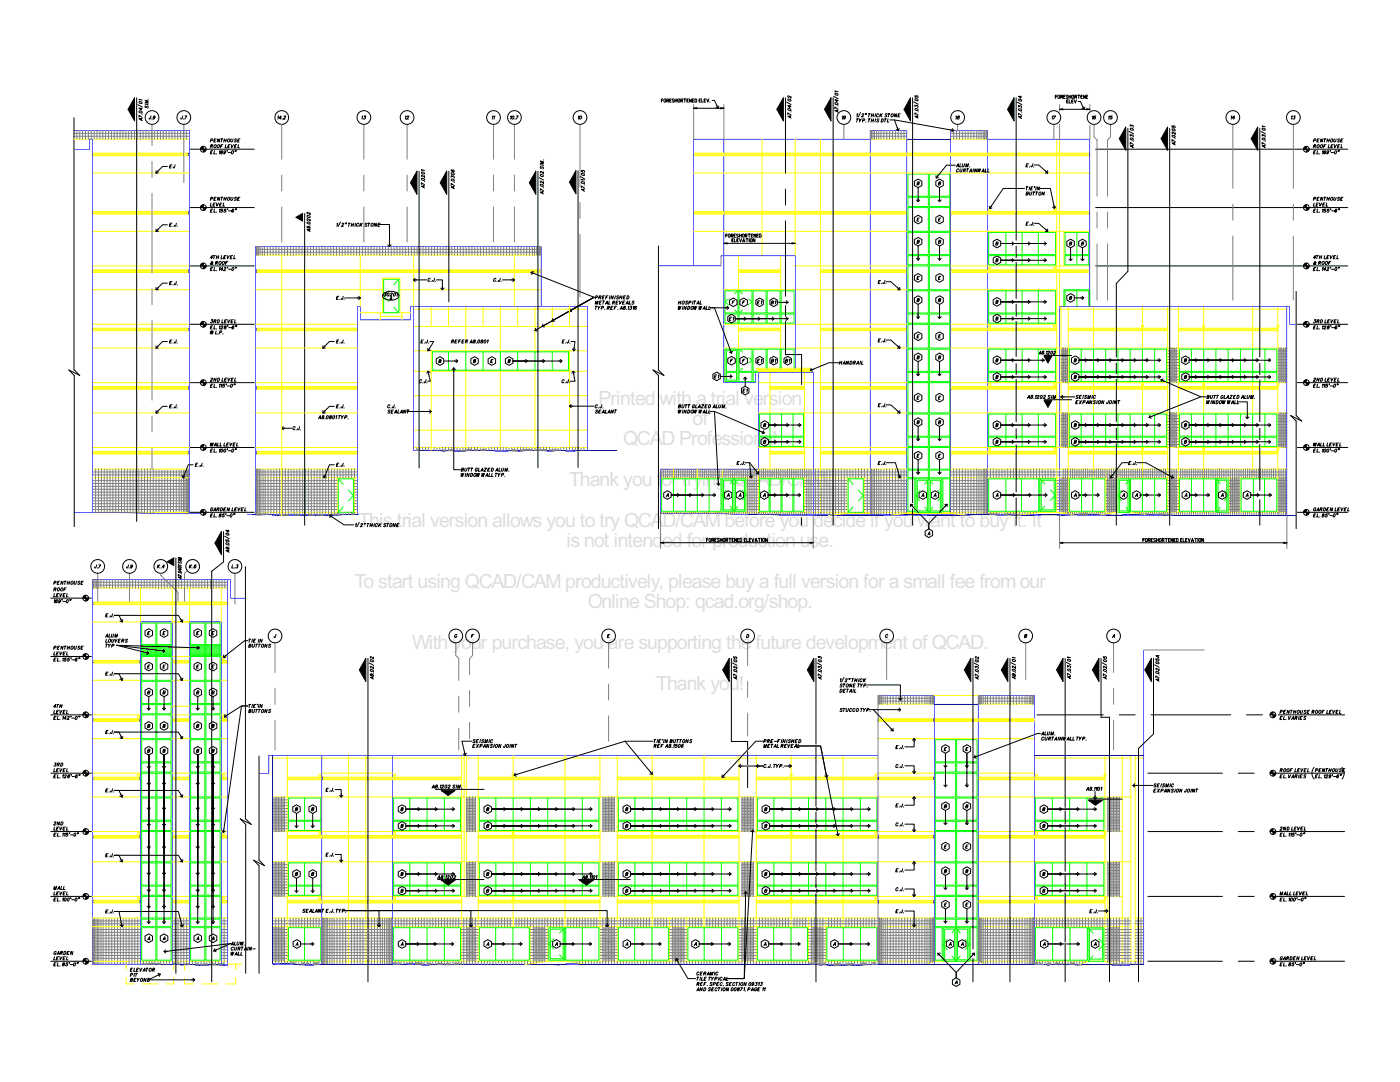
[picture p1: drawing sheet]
<svg xmlns="http://www.w3.org/2000/svg" width="279mm" height="216mm" viewBox="0 0 279 216" stroke-linecap="round" stroke-linejoin="round" font-family="sans-serif">
<defs><g id="words">
<g font-size="3.5" fill="#ddd">
<text x="119.5" y="80.7">Printed</text>
<text x="131.6" y="80.7">with a trial version</text>
<text x="124.4" y="88.9">QCA</text>
<text x="132" y="88.9">D Professional</text>
<text x="138.2" y="84.8">of</text>
<text x="113.6" y="97">Thank you f</text>
<text x="132" y="97">or</text>
<text x="136.2" y="97">t</text>
<text x="137.2" y="97">rying</text>
<text x="145.8" y="97">QC</text>
<text x="151.1" y="97">AD</text>
<text x="156" y="97">/</text>
<text x="157" y="97">CA</text>
<text x="161.9" y="97">M</text>
<text x="164.8" y="97">.</text>
<text x="71.5" y="105.1">This trial version allows you to try QCA</text>
<text x="132.2" y="105.1">D/CAM before you decide if you want to buy it. It</text>
<text x="113.1" y="109.2">is not intend</text>
<text x="132.1" y="109.2">ed for production use.</text>
<text x="82.2" y="129.5">With your purchase, you are supporting the</text>
<text x="150.8" y="129.5">future development of QCAD.</text>
<text x="131" y="137.6">Thank you!</text>
</g>
</g></defs>
<g fill="none" stroke="#000" stroke-width=".2">
<path d="M207 142.6h13.2M223.4 142.6h3.1M229.1 154.3h14.8M229.7 142.6h15.9M247.1 154.3h3.2M248.8 142.6h3.1M253.5 154.3h14.8M255.1 142.6h13.2M229.1 178.9h14.8M229.1 165.9h14.8M247.1 178.9h3.2M247.1 165.9h3.2"/>
<path d="M253.5 178.9h14.8M253.5 165.9h14.8M229.1 191.8h14.8M247.1 191.8h3.2M253.5 191.8h14.8"/>
</g>
<g fill="none" stroke="#808080" stroke-width=".2">
<path d="M54.9 128.3v5.9M54.9 137.4v3.1M91.6 131.4v4.4M91.6 138.9v3.2M93.7 131.4v3.2M93.7 137.8v3.2M121.5 128.3v5M121.5 136.5v3.2M149.2 128.3v4.5M149.2 136v3.1M177 128.3v7.3M204.7 128.3v7.3"/>
<path d="M222.2 128.3v5.9M222.2 137.4v3.1M54.9 143.7v5.9M91.6 145.3v4.3M93.7 144.1v3.3M121.5 142.8v5.1M149.2 142.3v4.6M222.2 143.7v5.9"/>
</g>
<g fill="none" stroke="#ff0" stroke-width=".2">
<path d="M175.2 140.5h11.2M175.2 154.3h11.2M175.2 147.4h31.2M175.2 143.4h11.1M175.2 143.6h11.1M175.2 143.8h11.1M175.2 143.9h11.1M195.2 140.5h11.2M195.2 154.3h11.2M195.2 159h30.5M206.4 151.3h19.3M220.5 150.7v41.1l2 .8"/>
<path d="M224 150.7v41.1M225.7 150.7v41.1M226.5 151.3h1.8M226.5 150.7v41.1M54.5 178.9h132.2M93.1 165.9h93.6M195.2 178.9h28.8M195.2 165.9h28.8M195.2 172h30.5M54.5 183.2h131.9M54.5 191.8h173.8M54.5 184.9h131.9"/>
<path d="M195.2 183.2h30.5M195.2 184.9h30.5M226.5 183.2h1.8M226.5 184.9h1.8"/>
</g>
<g fill="none" stroke="#0f0" stroke-width=".2">
<path d="M186.7 159.2h4v4.5h-4zM186.7 154.3h4v4.7h-4zM186.7 152.2h4v1.9h-4zM186.7 147.6h4v4.4h-4zM190.9 159.2h4.1v4.5h-4.1zM190.9 154.3h4.1v4.7h-4.1zM190.9 147.6h4.1v4.4h-4.1zM190.9 152.2h4.1v1.9h-4.1zM186.7 178.9h4v4.3h-4zM186.7 172.2h4v4.4h-4zM186.7 176.8h4v1.9h-4zM186.7 165.9h4v6.1h-4z"/>
<path d="M186.7 163.9h4v1.8h-4zM190.9 178.9h4.1v4.3h-4.1zM190.9 172.2h4.1v4.4h-4.1zM190.9 176.8h4.1v1.9h-4.1zM190.9 165.9h4.1v6.1h-4.1zM190.9 163.9h4.1v1.8h-4.1zM186.7 183.4h4v1.5h-4zM186.7 185.1h1.3v6.5h-1.3zM188.2 185.1h5.2v6.7h-5.2zM188.5 185.4h2v6.1h-2zM189 187.4l-.8 1.1 .8 1M190 190.8l.8 1"/>
<path d="M190.5 191.5h.1M190.8 185.1v6.7M190.8 185.1l-.8 1.1M190.8 185.1l.8 1.1M190.9 183.4h4.1v1.5h-4.1zM191.1 185.4h2v6.1h-2zM191.6 190.8l-.8 1M192.6 187.4l.8 1.1-.8 1M193.6 185.1h1.4v6.5h-1.4zM206.6 185.1h10.4v6.5h-10.4zM210.1 185.1v6.5M213.5 185.1v6.5"/>
<path d="M217.1 185.1h3.2v6.7h-3.2zM217.1 185.1l1.1 1.1M217.4 185.4h2.6v6h-2.6zM218.2 190.7l-1.1 1.1M219.3 187.4l1 1.1-1 1.1"/>
</g>
<g fill="#00f">
<path d="M206.4 192.3l2.8 .2 2.6-.1 3.5 .1 4.4-.1 3.8 .2 4.8-.2-4.8 .2-11.4-.2-2.9 .2zM208.3 192.4h20zM208.3 192.4l.9 .2 1.5-.3 2.7 .1 1.6 .1 5.1-.1a42.6 42.6 0 0 0 8.2-.1v.1a42.7 42.7 0 0 1-8.2 0l-5.1 .2-1.6-.2h-2.7l-1.5 .2z"/>
<path d="M206.4 192.3l2.8 .2 2.6-.1 3.5 .1 4.4-.1 3.8 .2 4.8-.2-4.8 .2-11.4-.2-2.9 .2zM208.3 192.4h20zM208.3 192.4l.9 .2 1.5-.3 2.7 .1 1.6 .1 5.1-.1a42.6 42.6 0 0 0 8.2-.1v.1a42.7 42.7 0 0 1-8.2 0l-5.1 .2-1.6-.2h-2.7l-1.5 .2z"/>
<path d="M206.4 192.3l2.8 .2 2.6-.2 3.5 .2 4.4-.1 3.8 .2 4.8-.2-4.8 .2-11.4-.2-2.9 .2zM206.4 192.3l2.8 .3 2.9-.2 11.4 .2 4.8-.2-4.8 .2-3.8-.2-4.4 .1-3.5-.1-2.6 .1zM208.3 192.4h20zM208.3 192.4h20zM208.3 192.4l.9 .2 1.5-.3 2.7 .1 1.6 .1 2-.1a28.8 28.8 0 0 1 6 .2l5.3-.3-5.3 .4-2.9-.3-3.1 .1a11.1 11.1 0 0 1-3.6-.1h-2.7l-1.5 .2zM208.3 192.4l.9 .2a13.4 13.4 0 0 1 4.2-.2l1.6 .2 2-.1a28.8 28.8 0 0 1 6 .2l5.3-.4-5.3 .3-2.9-.2h-3.1a11.1 11.1 0 0 1-3.6 0l-2.7-.1-1.5 .3z"/>
</g>
<path d="M206.6 159.2h13.7v4.5h-13.7zM210 159.2v4.5M213.5 159.2v4.5M216.9 159.2v4.5M206.6 172.2h13.7v4.4h-13.7zM206.6 176.8h13.7v1.9h-13.7zM206.6 163.9h13.7v1.8h-13.7zM210 163.9v1.8M213.5 163.9v1.8M216.9 163.9v1.8" fill="none" stroke="#0f0" stroke-width=".2"/>
<path d="M217.1 191.8l-1.8 .7" fill="none" stroke="#ff0" stroke-width=".2"/>
<g fill="#00f">
<path d="M195.2 138.7h11.3v16.4h-.2l.2 .1v.2l-.3-.1v-.3h.2v-16.2h-11.2v4.6h.2v.2h-.2v.2h.2v.2h-.2v11h.2v.3h-.2v.1h.2v.2h-.2v11.1h.2v.2h-.2v.1h.2v.3h-.2v12.3h.2v.2h-.2v.2h.2v.2h-.2v12.2v-12.3h.1h-.1v-.3l.1-.1h-.1v-12.5l.1-.1h-.1v-.3h.1h-.1v-11.3h.1h-.1v-.3l.1-.1h-.1v-11.2l.1-.1h-.1v-.3h.1h-.1zM206.4 155.2l.1 .2zM206.4 155.2l.1 11.6h-.2h.2v.3l-.2 .1h.2v12.5l-.2 .1h.2v.3h-.2h.2v12.3l-.1-12.2h-.2v-.2h.2v-.2h-.2v-.2h.2v-12.3h-.2v-.3h.2v-.1h-.2v-.2h.2v-11.1h-.2v-.2h.2z"/>
<path d="M195.2 138.7h11.3v16.4h-.2l.2 .1v.2l-.3-.1v-.3h.2v-16.2h-11.2v4.6h.2v.2h-.2v.2h.2v.2h-.2v11h.2v.3h-.2v.1h.2v.2h-.2v11.1h.2v.2h-.2v.1h.2v.3h-.2v12.3h.2v.2h-.2v.2h.2v.2h-.2v12.2v-12.3h.1h-.1v-.3l.1-.1h-.1v-12.5l.1-.1h-.1v-.3h.1h-.1v-11.3h.1h-.1v-.3l.1-.1h-.1v-11.2l.1-.1h-.1v-.3h.1h-.1zM206.4 155.2l.1 .2zM206.4 155.2l.1 11.6h-.2h.2v.3l-.2 .1h.2v12.5l-.2 .1h.2v.3h-.2h.2v12.3l-.1-12.2h-.2v-.2h.2v-.2h-.2v-.2h.2v-12.3h-.2v-.3h.2v-.1h-.2v-.2h.2v-11.1h-.2v-.2h.2z"/>
<path d="M195.2 138.7h11.3v16.4h-.2l.2 .1v.2l-.3-.1v-.3h.2v-16.2h-11.2v4.6h.2v.2h-.2v.2h.2v.2h-.2v11h.2v.3h-.2v.1h.2v.2h-.2v11.1h.2v.2h-.2v.1h.2v.3h-.2v12.3h.2v.2h-.2v.2h.2v.2h-.2v12.2v-12.3h.1h-.1v-.3l.1-.1h-.1v-12.5l.1-.1h-.1v-.3h.1h-.1v-11.3h.1h-.1v-.3l.1-.1h-.1v-11.2l.1-.1h-.1v-.3h.1h-.1zM195.2 138.7v4.8h.1h-.1v.3h.1l-.1 .1v11.2h.1l-.1 .1v.3h.1h-.1v11.3h.1h-.1v.3h.1l-.1 .1v12.5h.1l-.1 .1v.3h.1h-.1v12.3v-12.2h.2v-.2h-.2v-.2h.2v-.2h-.2v-12.3h.2v-.3h-.2v-.1h.2v-.2h-.2v-11.1h.2v-.2h-.2v-.1h.2v-.3h-.2v-11h.2v-.2h-.2v-.2h.2v-.2h-.2v-4.6h11.2v16.2h-.2v.3l.3 .1v-.2h-.2l.2-.1v-16.4zM206.4 155.2l.1 .2zM206.4 155.2l.1 .2zM206.4 155.2l.1 11.6h-.2h.2v.3l-.2 .1h.2v12.5l-.2 .1h.2v.3h-.2h.2v12.3l-.1-12.2h-.2v-.2h.2v-.2h-.2v-.2h.2v-12.3h-.2v-.3h.2v-.1h-.2v-.2h.2v-11.1h-.2zM206.4 155.2l-.2 .4h.2v11.1h-.2v.2h.2v.1h-.2v.3h.2v12.3h-.2v.2h.2v.2h-.2v.2h.2l.1 12.2v-12.3h-.2h.2v-.3h-.2l.2-.1v-12.5h-.2l.2-.1v-.3h-.2h.2z"/>
</g>
<g fill="none" stroke="#ff0" stroke-width=".2">
<path d="M93.1 159h93.3M186.4 143.9h8.8M186.4 143.8h8.8M186.4 143.6h8.8M186.4 143.4h8.8M195.4 143.9h11M195.4 143.8h11M195.4 143.6h11M195.4 143.4h11M93.1 172h93.3M195.4 179.7h10.9M195.4 179.8h10.9"/>
<path d="M206.4 179.7h14.1M206.4 179.8h14.1M221.1 178.9v4.3M195.4 180h10.9M195.4 180.2h10.9M206.4 180h14.1M206.4 180.2h14.1"/>
<circle cx="206.9" cy="179.3" r=".22"/>
<circle cx="220.5" cy="179.3" r=".22"/>
</g>
<g fill="#00f">
<path d="M161.4 192.3l5.2 .3 8.6-.2-4.2 .3-1.6-.1-2.8 .1zM161.4 192.3l12.5 .2zM161.4 192.3l2.4 .2 .9-.1 1.8 .3 3.1-.3 1.1 .3 1.9-.3 1.3 .1h-1.3l-1.9 .3-1.1-.3-3.1 .3z"/>
<path d="M161.4 192.3l5.2 .3 8.6-.2-4.2 .3-1.6-.1-2.8 .1zM161.4 192.3l12.5 .2zM161.4 192.3l2.4 .2 .9-.1 1.8 .3 3.1-.3 1.1 .3 1.9-.3 1.3 .1h-1.3l-1.9 .3-1.1-.3-3.1 .3z"/>
<path d="M161.4 192.3l5.2 .3 8.6-.2-4.2 .3-1.6-.1-2.8 .1zM161.4 192.3l5.2 .4 2.8-.1 1.6 .1 4.2-.3-8.6 .3zM161.3 192.3l12.6 .2zM161.4 192.3l12.5 .2zM161.4 192.3l2.4 .2 .9-.1 1.8 .3 1.6-.1a3.7 3.7 0 0 1 2.6 .1l1.9-.3h1.3l-1.3 .1a4.2 4.2 0 0 1-3 0l-3.1 .3-1.8-.3-.9 .1zM161.4 192.3l2.4 .3 .9-.1 1.8 .3 1.6-.1a3.7 3.7 0 0 1 2.6 .1l1.9-.3h1.3l-1.3-.1a4.2 4.2 0 0 1-3 0l-3.1 .3-1.8-.3-.9 .1z"/>
</g>
<g fill="none" stroke="#ff0" stroke-width=".2">
<path d="M93.1 151.3h82.1M147.5 150.7v41.1M150.9 155.2h24.3M150.9 155.1h24.3M150.9 155.4h24.3M150.9 155.6h24.3M150.9 150.7v41.1M157.9 150.7v8.3M168.3 150.7v8.3M175.4 155.2h10.9M175.4 155.1h10.9M175.4 155.4h10.9"/>
<path d="M175.4 155.6h10.9M195.4 155.2h10.9M195.4 155.1h10.9M195.4 155.4h10.9M195.4 155.6h10.9M206.4 155.2h14.1M206.4 155.1h14.1M206.4 155.4h14.1M206.4 155.6h14.1M123.2 167.2h24.3M123.2 167.1h24.3M123.2 166.7h24.3"/>
<path d="M123.2 166.9h24.3M123.2 179.7h24.3M123.2 179.8h24.3M150.9 167.2h24.3M150.9 167.1h24.3M150.9 166.7h24.3M150.9 166.9h24.3M150.9 179.7h24.3M150.9 179.8h24.3M157.9 165.9v6.1M157.9 178.9v6M168.3 165.9v6.1"/>
<path d="M168.3 178.9v6M175.4 167.2h10.9M175.4 167.1h10.9M175.4 166.7h10.9M175.4 166.9h10.9M175.4 179.7h10.9M175.4 179.8h10.9M195.4 167.2h10.9M195.4 167.1h10.9M195.4 166.7h10.9M195.4 166.9h10.9M206.4 167.2h14.1"/>
<path d="M206.4 167.1h14.1M206.4 166.7h14.1M206.4 166.9h14.1M123.2 180.2h24.3M123.2 180h24.3M133.6 183.2v8.6M137.1 183.2v8.6M150.9 180.2h24.3M150.9 180h24.3M161.4 183.2v8.6M164.8 183.2v8.6M175.4 180.2h10.9"/>
<path d="M175.4 180h10.9"/>
<circle cx="157.9" cy="154.7" r=".22"/>
<circle cx="174.8" cy="154.7" r=".22"/>
<circle cx="206.9" cy="154.7" r=".22"/>
<circle cx="220.5" cy="154.7" r=".22"/>
<circle cx="157.9" cy="179.3" r=".22"/>
<circle cx="157.9" cy="166.3" r=".22"/>
<circle cx="174.8" cy="179.3" r=".22"/>
<circle cx="174.8" cy="166.3" r=".22"/>
<circle cx="206.9" cy="166.3" r=".22"/>
<circle cx="220.5" cy="166.3" r=".22"/>
</g>
<g fill="none" stroke="#0f0" stroke-width=".2">
<path d="M123.4 159.2h23.9v4.5h-23.9zM151.1 159.2h23.9v4.5h-23.9zM154.5 159.2v4.5M157.9 159.2v4.5M161.4 159.2v4.5M164.8 159.2v4.5M168.3 159.2v4.5M171.7 159.2v4.5M123.4 163.9h23.9v1.8h-23.9zM123.4 176.8h23.9v1.9h-23.9zM123.4 172.2h23.9v4.4h-23.9zM151.1 172.2h23.9v4.4h-23.9z"/>
<path d="M151.1 176.8h23.9v1.9h-23.9zM151.1 163.9h23.9v1.8h-23.9zM154.5 163.9v1.8M157.9 163.9v1.8M161.4 163.9v1.8M164.8 163.9v1.8M168.3 163.9v1.8M171.7 163.9v1.8M210 172.2v4.4M210 176.8v1.9M213.5 172.2v4.4M213.5 176.8v1.9"/>
<path d="M216.9 172.2v4.4M216.9 176.8v1.9M123.4 185.1h10v6.5h-10zM126.7 185.1v6.5M130.1 185.1v6.5M137.3 185.1h10v6.5h-10zM140.5 185.1v6.5M144 185.1v6.5M151.1 185.1h10v6.5h-10zM154.4 185.1v6.5M157.9 185.1v6.5M165 185.1h10v6.5h-10z"/>
<path d="M168.3 185.1v6.5M171.7 185.1v6.5"/>
</g>
<g fill="#00f">
<path d="M78.3 192.3l6.7 .2 18.2-.1a96.1 96.1 0 0 0 11.2-.1l1.6 .1h-2.3a79.3 79.3 0 0 1-10.5 .1l-18.2 .1zM79.6 192.5l36.4-.1zM79.6 192.5l2.4-.3 2.7 .4 2.4-.2 3.8 .1 2.2-.2 18.4 .2 1.9-.3 2.6 .1h-2.6l-1.9 .3-18.4-.2-2.2 .2-3.8-.2-2.4 .3-2.7-.4z"/>
<path d="M78.3 192.3l6.7 .2 18.2-.1a96.1 96.1 0 0 0 11.2-.1l1.6 .1h-2.3a79.3 79.3 0 0 1-10.5 .1l-18.2 .1zM79.6 192.5l36.4-.1zM79.6 192.5l2.4-.3 2.7 .4 2.4-.2 3.8 .1 2.2-.2 18.4 .2 1.9-.3 2.6 .1h-2.6l-1.9 .3-18.4-.2-2.2 .2-3.8-.2-2.4 .3-2.7-.4z"/>
<path d="M78.3 192.3h4l2.7 .2 10.5-.1 15.4 .1 5.1-.2-5.1 .3-15.4-.2-10.5 .2zM78.3 192.3l6.7 .3 10.5-.2 15.4 .2 5.1-.3-5.1 .2-15.4-.1-10.5 .1-2.7-.2zM79.6 192.5l36.4-.1zM79.6 192.5l36.4-.1zM79.6 192.5a10.1 10.1 0 0 1 5.1 .1 12.5 12.5 0 0 1 4.1-.1l4.3-.2 18.4 .2a12.4 12.4 0 0 1 4.5-.2h-2.6a9.2 9.2 0 0 1-3.4 .2l-16.9-.1-4.3 .2-1.7-.2a10.7 10.7 0 0 1-5.1-.1zM79.6 192.5a10.1 10.1 0 0 1 5.1 .2 12.5 12.5 0 0 1 4.1-.1l4.3-.2 18.4 .2a12.3 12.3 0 0 1 4.5-.2l-2.6-.2a9.2 9.2 0 0 1-3.4 .3l-16.9-.2-4.3 .2-1.7-.1a10.7 10.7 0 0 1-5.1-.2z"/>
</g>
<g fill="none" stroke="#ff0" stroke-width=".2">
<path d="M54.5 151.3h38.1M54.5 159h38.1M92.1 150.7v41.1M92.6 150.7v28.2M93.1 150.7v28.2M95.4 155.2h24.3M95.4 155.6h24.3M95.4 155.4h24.3M95.4 155.1h24.3M95.4 150.7v41.1M119.7 150.7v41.1M123.2 155.2h24.3"/>
<path d="M123.2 155.6h24.3M123.2 155.4h24.3M123.2 155.1h24.3M123.2 150.7v41.1M54.5 165.9h38.1M54.5 172h38.1M95.4 166.7h24.3M95.4 166.9h24.3M95.4 167.2h24.3M95.4 167.1h24.3M95.4 179.7h24.3M95.4 179.8h24.3"/>
<path d="M95.4 180h24.3M95.4 180.2h24.3M105.9 184.9v6.9M109.3 184.9v6.9"/>
</g>
<g fill="none" stroke="#0f0" stroke-width=".2">
<path d="M78.5 159.2h13.4v4.5h-13.4zM81.8 159.2v4.5M85.2 159.2v4.5M88.7 159.2v4.5M95.7 159.2h23.8v4.5h-23.8zM78.5 163.9h13.4v1.8h-13.4zM78.5 176.8h13.4v1.9h-13.4zM78.5 172.2h13.4v4.4h-13.4zM81.8 163.9v1.8M81.8 172.2v4.4M81.8 176.8v1.9M85.2 163.9v1.8"/>
<path d="M85.2 172.2v4.4M85.2 176.8v1.9M88.7 163.9v1.8M88.7 172.2v4.4M88.7 176.8v1.9M95.7 172.2h23.8v4.4h-23.8zM95.7 176.8h23.8v1.9h-23.8zM95.7 163.9h23.8v1.8h-23.8zM95.7 185.1h9.9v6.5h-9.9zM98.9 185.1v6.5M102.4 185.1v6.5M109.5 185.1h3.2v6.5h-3.2z"/>
<path d="M109.8 185.4h2.6v5.9h-2.6zM110.6 187.3l-1.1 1.1 1.1 1M111.7 190.5l1 1.1M112.7 185.1l-1 1.1M112.9 185.1h6.6v6.5h-6.6zM116.2 185.1v6.5"/>
</g>
<g fill="#00f">
<path d="M78.3 150.7l.1 16.1h-.2h.2v.3l-.2 .1h.2v12.5l-.2 .1h.2v.3h-.2h.2v12.3l-.1-12.2h-.2v-.2h.2v-.2h-.2v-.2h.2v-12.3h-.2v-.3h.2v-.1h-.2v-.2h.2v-11.1h-.2v-.2h.2v-.1h-.2v-.3h.2z"/>
<path d="M175.2 138.7h11.3v4.8h-.2h.2v.3h-.2l.2 .1v11.2h-.2l.2 .1v.3h-.2h.2v11.3h-.2h.2v.3h-.2l.2 .1v12.5h-.2l.2 .1v.3h-.2h.2v12.3l-.1-12.2h-.1v-.2h.1v-.2h-.1v-.2h.1v-12.3h-.1v-.3h.1v-.1h-.1v-.2h.1v-11.1h-.1v-.2h.1v-.1h-.1v-.3h.1v-11h-.1v-.2h.1v-.2h-.1v-.2h.1v-4.6h-11.1v16.2h.1v.3l-.2 .1v-.2h.1l-.1-.1zM175.2 155.2l.1 .2zM175.2 155.2l.2 .2v.2h-.1v11.1h.1v.2h-.1v.1h.1v.3h-.1v12.3h.1v.2h-.1v.2h.1v.2h-.1v12.2l-.1-12.3h.1h-.1v-.3l.1-.1h-.1v-12.5l.1-.1h-.1v-.3h.1h-.1v-11.3h.1h-.1z"/>
<path d="M175.2 138.7h11.3v4.8h-.2h.2v.3h-.2l.2 .1v11.2h-.2l.2 .1v.3h-.2h.2v11.3h-.2h.2v.3h-.2l.2 .1v12.5h-.2l.2 .1v.3h-.2h.2v12.3l-.1-12.2h-.1v-.2h.1v-.2h-.1v-.2h.1v-12.3h-.1v-.3h.1v-.1h-.1v-.2h.1v-11.1h-.1v-.2h.1v-.1h-.1v-.3h.1v-11h-.1v-.2h.1v-.2h-.1v-.2h.1v-4.6h-11.1v16.2h.1v.3l-.2 .1v-.2h.1l-.1-.1zM175.2 155.2l.1 .2zM175.2 155.2l.2 .2v.2h-.1v11.1h.1v.2h-.1v.1h.1v.3h-.1v12.3h.1v.2h-.1v.2h.1v.2h-.1v12.2l-.1-12.3h.1h-.1v-.3l.1-.1h-.1v-12.5l.1-.1h-.1v-.3h.1h-.1v-11.3h.1h-.1z"/>
<path d="M175.2 138.7h11.3v4.8h-.2h.2v.3h-.2l.2 .1v11.2h-.2l.2 .1v.3h-.2h.2v11.3h-.2h.2v.3h-.2l.2 .1v12.5h-.2l.2 .1v.3h-.2h.2v12.3l-.1-12.2h-.1v-.2h.1v-.2h-.1v-.2h.1v-12.3h-.1v-.3h.1v-.1h-.1v-.2h.1v-11.1h-.1v-.2h.1v-.1h-.1v-.3h.1v-11h-.1v-.2h.1v-.2h-.1v-.2h.1v-4.6h-11.1v16.2h.1v.3l-.2 .1v-.2l.1-.1h-.1zM175.2 138.7v16.4h.1l-.1 .1v.2l.2-.1v-.3h-.1v-16.2h11.1v4.6h-.1v.2h.1v.2h-.1v.2h.1v11h-.1v.3h.1v.1h-.1v.2h.1v11.1h-.1v.2h.1v.1h-.1v.3h.1v12.3h-.1v.2h.1v.2h-.1v.2h.1l.1 12.2v-12.3h-.2h.2v-.3h-.2l.2-.1v-12.5h-.2l.2-.1v-.3h-.2h.2v-11.3h-.2h.2v-.3h-.2l.2-.1v-11.2h-.2l.2-.1v-.3h-.2h.2v-4.8zM175.2 155.2l.1 .2zM175.2 155.2l.1 .2zM175.2 155.2l.2 .2v.2h-.1v11.1h.1v.2h-.1v.1h.1v.3h-.1v12.3h.1v.2h-.1v.2h.1v.2h-.1v12.2l-.1-12.3h.1h-.1v-.3l.1-.1h-.1v-12.5l.1-.1h-.1v-.3h.1h-.1v-11.3h.1h-.1zM175.2 155.2v.3h.1h-.1v11.3h.1h-.1v.3h.1l-.1 .1v12.5h.1l-.1 .1v.3h.1h-.1l.1 12.3v-12.2h.1v-.2h-.1v-.2h.1v-.2h-.1v-12.3h.1v-.3h-.1v-.1h.1v-.2h-.1v-11.1h.1v-.2z"/>
<path d="M78.3 150.7l.1 16.1h-.2h.2v.3l-.2 .1h.2v12.5l-.2 .1h.2v.3h-.2h.2v12.3l-.1-12.2h-.2v-.2h.2v-.2h-.2v-.2h.2v-12.3h-.2v-.3h.2v-.1h-.2v-.2h.2v-11.1h-.2v-.2h.2v-.1h-.2v-.3h.2zM78.3 150.7v4.3h-.2v.3h.2v.1h-.2v.2h.2v11.1h-.2v.2h.2v.1h-.2v.3h.2v12.3h-.2v.2h.2v.2h-.2v.2h.2l.1 12.2v-12.3h-.2h.2v-.3h-.2l.2-.1v-12.5h-.2l.2-.1v-.3h-.2h.2z"/>
</g>
<g fill="none" stroke="#ff0" stroke-width=".2">
<path d="M57.3 150.7v41.1M57.3 155.1h6.9M57.3 155.4h6.9M57.3 155.6h6.9M57.3 155.2h6.9M64.2 154.3h14.1M64.4 155.1h5M64.4 155.4h5M64.4 155.6h5M64.4 155.2h5M69.6 155.1h3.4M69.6 155.4h3.4"/>
<path d="M69.6 155.6h3.4M69.6 155.2h3.4M73 150.7v4.4h.2v.1h-.2v.2h.2v.2h-.2v11.1h.2v.2h-.2v.2h.2v.1h-.2v12.5h.2v.1h-.2v.2h.2v.2h-.2v12.2M73.2 155.1h5M73.2 155.4h5M73.2 155.6h5M73.2 155.2h5M78.3 155.1h13.8M78.3 155.4h13.8M78.3 155.6h13.8M78.3 155.2h13.8"/>
<circle cx="63.8" cy="154.7" r=".22"/>
<circle cx="78.8" cy="154.7" r=".22"/>
<circle cx="63.8" cy="166.3" r=".22"/>
<circle cx="78.8" cy="166.3" r=".22"/>
</g>
<g fill="#00f">
<path d="M64.2 150.7l.1 4.3h.1v.3h-.1v.1h.1v.2h-.1v11.1h.1v.2h-.1v.1h.1v.3h-.1v12.3h.1v.2h-.1v.2h.1v.2h-.1v12.2l-.1-12.3h.1h-.1v-.3l.1-.1h-.1v-12.5l.1-.1h-.1v-.3h.1h-.1v-11.3h.1h-.1v-.3l.1-.1h-.1z"/>
<path d="M64.2 150.7l.1 4.3h.1v.3h-.1v.1h.1v.2h-.1v11.1h.1v.2h-.1v.1h.1v.3h-.1v12.3h.1v.2h-.1v.2h.1v.2h-.1v12.2l-.1-12.3h.1h-.1v-.3l.1-.1h-.1v-12.5l.1-.1h-.1v-.3h.1h-.1v-11.3h.1h-.1v-.3l.1-.1h-.1zM64.2 150.7v4.4h.2l-.2 .1v.3h.2h-.2v11.3h.2h-.2v.3h.2l-.2 .1v12.5h.2l-.2 .1v.3h.2h-.2l.1 12.3v-12.2h.1v-.2h-.1v-.2h.1v-.2h-.1v-12.3h.1v-.3h-.1v-.1h.1v-.2h-.1v-11.1h.1v-.2h-.1v-.1h.1v-.3h-.1z"/>
</g>
<g fill="none" stroke="#ff0" stroke-width=".2">
<path d="M69.6 150.7v4.4h-.2v.1h.2v.2h-.2v.2h.2v11.1h-.2v.2h.2v.2h-.2v.1h.2v12.5h-.2v.1h.2v.2h-.2v.2h.2v12.2M57.3 166.7h6.9M57.3 166.9h6.9M57.3 167.2h6.9M57.3 167.1h6.9M57.3 179.7h6.9M57.3 179.8h6.9M64.4 166.7h5M64.4 166.9h5M64.4 167.2h5M64.4 167.1h5M64.4 179.7h5"/>
<path d="M64.4 179.8h5M69.6 166.7h3.4M69.6 166.9h3.4M69.6 167.2h3.4M69.6 167.1h3.4M69.6 179.7h3.4M69.6 179.8h3.4M73.2 166.7h5M73.2 166.9h5M73.2 167.2h5M73.2 167.1h5M73.2 179.7h5"/>
<path d="M73.2 179.8h5M78.3 166.7h13.8M78.3 166.9h13.8M78.3 167.2h13.8M78.3 167.1h13.8M78.3 179.7h13.8M78.3 179.8h13.8M57.3 180.2h6.9M57.3 180h6.9M64.4 180.2h5M64.4 180h5M69.6 180.2h3.4"/>
<path d="M69.6 180h3.4M73.2 180.2h5M73.2 180h5M78.3 180.2h13.8M78.3 180h13.8"/>
<circle cx="63.8" cy="179.3" r=".22"/>
<circle cx="78.8" cy="179.3" r=".22"/>
</g>
<g fill="none" stroke="#0f0" stroke-width=".2">
<path d="M57.6 159.2h6.4v4.5h-6.4zM60.8 159.2v4.5M57.6 172.2h6.4v4.4h-6.4zM57.6 176.8h6.4v1.9h-6.4zM57.6 163.9h6.4v1.8h-6.4zM60.8 163.9v1.8M60.8 172.2v4.4M60.8 176.8v1.9M57.6 185.1h6.4v6.5h-6.4zM60.8 185.1v6.5M78.5 185.1h13.4v6.5h-13.4zM81.8 185.1v6.5"/>
<path d="M85.2 185.1v6.5M88.7 185.1v6.5"/>
</g>
<g fill="#00f">
<path d="M53.6 150.7h121.6h-121.5v3.6h-2l1.9-.1z"/>
<path d="M53.6 150.7h121.6h-121.5v3.6h-2l1.9-.1zM53.6 150.7v3.5l-1.9 .1h2v-3.6h121.5z"/>
</g>
<g fill="none" stroke="#808080" stroke-width=".2">
<path d="M221.1 159v6.9M221.1 159.6h2.3M221.2 159.8h.1M221.2 159.4h.1M221.3 159.2h.1M221.4 159.8h.1M221.4 159.4h.1M221.5 159.2h.1M221.6 159.8h.1M221.6 159.4h.1M221.7 159v6.9M221.7 159.2h.1"/>
<path d="M221.8 159.8h.1M221.8 159.4h.1M221.9 159.2h.1M222.1 159.8h.1M222.1 159.4h.1M222.2 159.2h.1M222.2 159v6.9M222.3 159.8h.1M222.3 159.4h.1M222.4 159.2h.1M222.5 159.8h.1M222.5 159.4h.1"/>
<path d="M222.6 159.2h.1M222.7 159.8h.1M222.7 159.4h.1M222.8 159.2h.1M222.8 159v6.9M222.9 159.8h.1M222.9 159.4h.1M223 159.2h.1M223.1 159.8h.1M223.1 159.4h.1M223.2 159.2h.1M223.3 159.8h.1"/>
<path d="M223.3 159.4h.1M223.4 159v6.9M221.1 172v6.9M221.1 160.2h2.3M221.1 160.8h2.3M221.1 161.3h2.3M221.1 161.9h2.3M221.1 162.5h2.3M221.1 163.1h2.3M221.1 163.6h2.3M221.1 164.2h2.3M221.1 164.8h2.3"/>
<path d="M221.1 165.4h2.3M221.1 172.5h2.3M221.1 173.1h2.3M221.1 173.7h2.3M221.1 174.3h2.3M221.1 174.8h2.3M221.1 175.4h2.3M221.1 176h2.3M221.1 176.6h2.3M221.1 177.1h2.3M221.1 177.7h2.3M221.1 178.3h2.3"/>
<path d="M221.2 165.9h.1M221.2 165.4h.1M221.2 165h.1M221.2 164.6h.1M221.2 164.2h.1M221.2 163.7h.1M221.2 163.3h.1M221.2 162.9h.1M221.2 162.4h.1M221.2 162h.1M221.2 161.6h.1M221.2 161.1h.1"/>
<path d="M221.2 160.7h.1M221.2 160.3h.1M221.2 178.8h.1M221.2 178.4h.1M221.2 178h.1M221.2 177.5h.1M221.2 177.1h.1M221.2 176.7h.1M221.2 176.2h.1M221.2 175.8h.1M221.2 175.4h.1M221.2 174.9h.1"/>
<path d="M221.2 174.5h.1M221.2 174.1h.1M221.2 173.6h.1M221.2 173.2h.1M221.2 172.8h.1M221.2 172.3h.1M221.3 165.7h.1M221.3 165.2h.1M221.3 164.4h.1M221.3 163.9h.1M221.3 163.5h.1M221.3 162.6h.1"/>
<path d="M221.3 162.2h.1M221.3 161.8h.1M221.3 161.3h.1M221.3 160.9h.1M221.3 160.5h.1M221.3 160.1h.1M221.3 178.6h.1M221.3 178.2h.1M221.3 177.3h.1M221.3 176.9h.1M221.3 176.4h.1M221.3 176h.1"/>
<path d="M221.3 175.6h.1M221.3 175.1h.1M221.3 174.7h.1M221.3 173.9h.1M221.3 173.4h.1M221.3 173h.1M221.3 172.6h.1M221.3 172.1h.1M221.4 165.9h.1M221.4 165.4h.1M221.4 165h.1M221.4 164.6h.1"/>
<path d="M221.4 164.2h.1M221.4 163.7h.1M221.4 163.3h.1M221.4 162.9h.1M221.4 162.4h.1M221.4 162h.1M221.4 161.6h.1M221.4 161.1h.1M221.4 160.7h.1M221.4 160.3h.1M221.4 178.8h.1M221.4 178.4h.1"/>
<path d="M221.4 178h.1M221.4 177.5h.1M221.4 177.1h.1M221.4 176.7h.1M221.4 176.2h.1M221.4 175.8h.1M221.4 175.4h.1M221.4 174.9h.1M221.4 174.5h.1M221.4 174.1h.1M221.4 173.6h.1M221.4 173.2h.1"/>
<path d="M221.4 172.8h.1M221.4 172.3h.1M221.5 165.7h.1M221.5 165.2h.1M221.5 164.4h.1M221.5 163.9h.1M221.5 163.5h.1M221.5 162.6h.1M221.5 162.2h.1M221.5 161.8h.1M221.5 161.3h.1M221.5 160.9h.1"/>
<path d="M221.5 160.5h.1M221.5 160.1h.1M221.5 178.6h.1M221.5 178.2h.1M221.5 177.3h.1M221.5 176.9h.1M221.5 176.4h.1M221.5 176h.1M221.5 175.6h.1M221.5 175.1h.1M221.5 174.7h.1M221.5 173.9h.1"/>
<path d="M221.5 173.4h.1M221.5 173h.1M221.5 172.6h.1M221.5 172.1h.1M221.6 165.9h.1M221.6 165.4h.1M221.6 165h.1M221.6 164.6h.1M221.6 164.2h.1M221.6 163.7h.1M221.6 163.3h.1M221.6 162.9h.1"/>
<path d="M221.6 162.4h.1M221.6 162h.1M221.6 161.6h.1M221.6 161.1h.1M221.6 160.7h.1M221.6 160.3h.1M221.6 178.8h.1M221.6 178.4h.1M221.6 178h.1M221.6 177.5h.1M221.6 177.1h.1M221.6 176.7h.1"/>
<path d="M221.6 176.2h.1M221.6 175.8h.1M221.6 175.4h.1M221.6 174.9h.1M221.6 174.5h.1M221.6 174.1h.1M221.6 173.6h.1M221.6 173.2h.1M221.6 172.8h.1M221.6 172.3h.1M221.7 172v6.9M221.7 165.7h.1"/>
<path d="M221.7 165.2h.1M221.7 164.4h.1M221.7 163.9h.1M221.7 163.5h.1M221.7 162.6h.1M221.7 162.2h.1M221.7 161.8h.1M221.7 161.3h.1M221.7 160.9h.1M221.7 160.5h.1M221.7 160.1h.1M221.7 178.6h.1"/>
<path d="M221.7 178.2h.1M221.7 177.3h.1M221.7 176.9h.1M221.7 176.4h.1M221.7 176h.1M221.7 175.6h.1M221.7 175.1h.1M221.7 174.7h.1M221.7 173.9h.1M221.7 173.4h.1M221.7 173h.1M221.7 172.6h.1"/>
<path d="M221.7 172.1h.1M221.8 165.9h.1M221.8 165.4h.1M221.8 165h.1M221.8 164.6h.1M221.8 164.2h.1M221.8 163.7h.1M221.8 163.3h.1M221.8 162.9h.1M221.8 162.4h.1M221.8 162h.1M221.8 161.6h.1"/>
<path d="M221.8 161.1h.1M221.8 160.7h.1M221.8 160.3h.1M221.8 178.8h.1M221.8 178.4h.1M221.8 178h.1M221.8 177.5h.1M221.8 177.1h.1M221.8 176.7h.1M221.8 176.2h.1M221.8 175.8h.1M221.8 175.4h.1"/>
<path d="M221.8 174.9h.1M221.8 174.5h.1M221.8 174.1h.1M221.8 173.6h.1M221.8 173.2h.1M221.8 172.8h.1M221.8 172.3h.1M221.9 165.7h.1M221.9 165.2h.1M221.9 164.4h.1M221.9 163.9h.1M221.9 163.5h.1"/>
<path d="M221.9 162.6h.1M221.9 162.2h.1M221.9 161.8h.1M221.9 161.3h.1M221.9 160.9h.1M221.9 160.5h.1M221.9 160.1h.1M221.9 178.6h.1M221.9 178.2h.1M221.9 177.3h.1M221.9 176.9h.1M221.9 176.4h.1"/>
<path d="M221.9 176h.1M221.9 175.6h.1M221.9 175.1h.1M221.9 174.7h.1M221.9 173.9h.1M221.9 173.4h.1M221.9 173h.1M221.9 172.6h.1M221.9 172.1h.1M222.1 165.9h.1M222.1 165.4h.1M222.1 165h.1"/>
<path d="M222.1 164.6h.1M222.1 164.2h.1M222.1 163.7h.1M222.1 163.3h.1M222.1 162.9h.1M222.1 162.4h.1M222.1 162h.1M222.1 161.6h.1M222.1 161.1h.1M222.1 160.7h.1M222.1 160.3h.1M222.1 178.8h.1"/>
<path d="M222.1 178.4h.1M222.1 178h.1M222.1 177.5h.1M222.1 177.1h.1M222.1 176.7h.1M222.1 176.2h.1M222.1 175.8h.1M222.1 175.4h.1M222.1 174.9h.1M222.1 174.5h.1M222.1 174.1h.1M222.1 173.6h.1"/>
<path d="M222.1 173.2h.1M222.1 172.8h.1M222.1 172.3h.1M222.2 165.7h.1M222.2 165.2h.1M222.2 164.4h.1M222.2 163.9h.1M222.2 163.5h.1M222.2 162.6h.1M222.2 162.2h.1M222.2 161.8h.1M222.2 161.3h.1"/>
<path d="M222.2 160.9h.1M222.2 160.5h.1M222.2 160.1h.1M222.2 178.6h.1M222.2 178.2h.1M222.2 177.3h.1M222.2 176.9h.1M222.2 176.4h.1M222.2 176h.1M222.2 175.6h.1M222.2 175.1h.1M222.2 174.7h.1"/>
<path d="M222.2 173.9h.1M222.2 173.4h.1M222.2 173h.1M222.2 172.6h.1M222.2 172.1h.1M222.2 172v6.9M222.3 165.9h.1M222.3 165.4h.1M222.3 165h.1M222.3 164.6h.1M222.3 164.2h.1M222.3 163.7h.1"/>
<path d="M222.3 163.3h.1M222.3 162.9h.1M222.3 162.4h.1M222.3 162h.1M222.3 161.6h.1M222.3 161.1h.1M222.3 160.7h.1M222.3 160.3h.1M222.3 178.8h.1M222.3 178.4h.1M222.3 178h.1M222.3 177.5h.1"/>
<path d="M222.3 177.1h.1M222.3 176.7h.1M222.3 176.2h.1M222.3 175.8h.1M222.3 175.4h.1M222.3 174.9h.1M222.3 174.5h.1M222.3 174.1h.1M222.3 173.6h.1M222.3 173.2h.1M222.3 172.8h.1M222.3 172.3h.1"/>
<path d="M222.4 165.7h.1M222.4 165.2h.1M222.4 164.4h.1M222.4 163.9h.1M222.4 163.5h.1M222.4 162.6h.1M222.4 162.2h.1M222.4 161.8h.1M222.4 161.3h.1M222.4 160.9h.1M222.4 160.5h.1M222.4 160.1h.1"/>
<path d="M222.4 178.6h.1M222.4 178.2h.1M222.4 177.3h.1M222.4 176.9h.1M222.4 176.4h.1M222.4 176h.1M222.4 175.6h.1M222.4 175.1h.1M222.4 174.7h.1M222.4 173.9h.1M222.4 173.4h.1M222.4 173h.1"/>
<path d="M222.4 172.6h.1M222.4 172.1h.1M222.5 165.9h.1M222.5 165.4h.1M222.5 165h.1M222.5 164.6h.1M222.5 164.2h.1M222.5 163.7h.1M222.5 163.3h.1M222.5 162.9h.1M222.5 162.4h.1M222.5 162h.1"/>
<path d="M222.5 161.6h.1M222.5 161.1h.1M222.5 160.7h.1M222.5 160.3h.1M222.5 178.8h.1M222.5 178.4h.1M222.5 178h.1M222.5 177.5h.1M222.5 177.1h.1M222.5 176.7h.1M222.5 176.2h.1M222.5 175.8h.1"/>
<path d="M222.5 175.4h.1M222.5 174.9h.1M222.5 174.5h.1M222.5 174.1h.1M222.5 173.6h.1M222.5 173.2h.1M222.5 172.8h.1M222.5 172.3h.1M222.6 165.7h.1M222.6 165.2h.1M222.6 164.4h.1M222.6 163.9h.1"/>
<path d="M222.6 163.5h.1M222.6 162.6h.1M222.6 162.2h.1M222.6 161.8h.1M222.6 161.3h.1M222.6 160.9h.1M222.6 160.5h.1M222.6 160.1h.1M222.6 178.6h.1M222.6 178.2h.1M222.6 177.3h.1M222.6 176.9h.1"/>
<path d="M222.6 176.4h.1M222.6 176h.1M222.6 175.6h.1M222.6 175.1h.1M222.6 174.7h.1M222.6 173.9h.1M222.6 173.4h.1M222.6 173h.1M222.6 172.6h.1M222.6 172.1h.1M222.7 165.9h.1M222.7 165.4h.1"/>
<path d="M222.7 165h.1M222.7 164.6h.1M222.7 164.2h.1M222.7 163.7h.1M222.7 163.3h.1M222.7 162.9h.1M222.7 162.4h.1M222.7 162h.1M222.7 161.6h.1M222.7 161.1h.1M222.7 160.7h.1M222.7 160.3h.1"/>
<path d="M222.7 178.8h.1M222.7 178.4h.1M222.7 178h.1M222.7 177.5h.1M222.7 177.1h.1M222.7 176.7h.1M222.7 176.2h.1M222.7 175.8h.1M222.7 175.4h.1M222.7 174.9h.1M222.7 174.5h.1M222.7 174.1h.1"/>
<path d="M222.7 173.6h.1M222.7 173.2h.1M222.7 172.8h.1M222.7 172.3h.1M222.8 165.7h.1M222.8 165.2h.1M222.8 164.4h.1M222.8 163.9h.1M222.8 163.5h.1M222.8 162.6h.1M222.8 162.2h.1M222.8 161.8h.1"/>
<path d="M222.8 161.3h.1M222.8 160.9h.1M222.8 160.5h.1M222.8 160.1h.1M222.8 178.6h.1M222.8 178.2h.1M222.8 177.3h.1M222.8 176.9h.1M222.8 176.4h.1M222.8 176h.1M222.8 175.6h.1M222.8 175.1h.1"/>
<path d="M222.8 174.7h.1M222.8 173.9h.1M222.8 173.4h.1M222.8 173h.1M222.8 172.6h.1M222.8 172.1h.1M222.8 172v6.9M222.9 165.9h.1M222.9 165.4h.1M222.9 165h.1M222.9 164.6h.1M222.9 164.2h.1"/>
<path d="M222.9 163.7h.1M222.9 163.3h.1M222.9 162.9h.1M222.9 162.4h.1M222.9 162h.1M222.9 161.6h.1M222.9 161.1h.1M222.9 160.7h.1M222.9 160.3h.1M222.9 178.8h.1M222.9 178.4h.1M222.9 178h.1"/>
<path d="M222.9 177.5h.1M222.9 177.1h.1M222.9 176.7h.1M222.9 176.2h.1M222.9 175.8h.1M222.9 175.4h.1M222.9 174.9h.1M222.9 174.5h.1M222.9 174.1h.1M222.9 173.6h.1M222.9 173.2h.1M222.9 172.8h.1"/>
<path d="M222.9 172.3h.1M223 165.7h.1M223 165.2h.1M223 164.4h.1M223 163.9h.1M223 163.5h.1M223 162.6h.1M223 162.2h.1M223 161.8h.1M223 161.3h.1M223 160.9h.1M223 160.5h.1"/>
<path d="M223 160.1h.1M223 178.6h.1M223 178.2h.1M223 177.3h.1M223 176.9h.1M223 176.4h.1M223 176h.1M223 175.6h.1M223 175.1h.1M223 174.7h.1M223 173.9h.1M223 173.4h.1"/>
<path d="M223 173h.1M223 172.6h.1M223 172.1h.1M223.1 165.9h.1M223.1 165.4h.1M223.1 165h.1M223.1 164.6h.1M223.1 164.2h.1M223.1 163.7h.1M223.1 163.3h.1M223.1 162.9h.1M223.1 162.4h.1"/>
<path d="M223.1 162h.1M223.1 161.6h.1M223.1 161.1h.1M223.1 160.7h.1M223.1 160.3h.1M223.1 178.8h.1M223.1 178.4h.1M223.1 178h.1M223.1 177.5h.1M223.1 177.1h.1M223.1 176.7h.1M223.1 176.2h.1"/>
<path d="M223.1 175.8h.1M223.1 175.4h.1M223.1 174.9h.1M223.1 174.5h.1M223.1 174.1h.1M223.1 173.6h.1M223.1 173.2h.1M223.1 172.8h.1M223.1 172.3h.1M223.2 165.7h.1M223.2 165.2h.1M223.2 164.4h.1"/>
<path d="M223.2 163.9h.1M223.2 163.5h.1M223.2 162.6h.1M223.2 162.2h.1M223.2 161.8h.1M223.2 161.3h.1M223.2 160.9h.1M223.2 160.5h.1M223.2 160.1h.1M223.2 178.6h.1M223.2 178.2h.1M223.2 177.3h.1"/>
<path d="M223.2 176.9h.1M223.2 176.4h.1M223.2 176h.1M223.2 175.6h.1M223.2 175.1h.1M223.2 174.7h.1M223.2 173.9h.1M223.2 173.4h.1M223.2 173h.1M223.2 172.6h.1M223.2 172.1h.1M223.3 165.9h.1"/>
<path d="M223.3 165.4h.1M223.3 165h.1M223.3 164.6h.1M223.3 164.2h.1M223.3 163.7h.1M223.3 163.3h.1M223.3 162.9h.1M223.3 162.4h.1M223.3 162h.1M223.3 161.6h.1M223.3 161.1h.1M223.3 160.7h.1"/>
<path d="M223.3 160.3h.1M223.3 178.8h.1M223.3 178.4h.1M223.3 178h.1M223.3 177.5h.1M223.3 177.1h.1M223.3 176.7h.1M223.3 176.2h.1M223.3 175.8h.1M223.3 175.4h.1M223.3 174.9h.1M223.3 174.5h.1"/>
<path d="M223.3 174.1h.1M223.3 173.6h.1M223.3 173.2h.1M223.3 172.8h.1M223.3 172.3h.1M223.4 172v6.9"/>
</g>
<path d="M186.4 138.8h8.8" fill="none" stroke="#ff0" stroke-width=".2"/>
<g fill="#00f">
<path d="M54.5 192.3l2.7-.1 2.6 .2h4.1l-1.2 .1-5.5-.2zM54.5 192.3l8.1 .3zM54.5 192.3l2.5-.2 3.2 .3 1.3-.1 1.2 .3-1.2-.2-1.3 .1-3.2-.3z"/>
<path d="M54.5 192.3l2.7-.1 2.6 .2h4.1l-1.2 .1-5.5-.2zM54.5 192.3l8.1 .3zM54.5 192.3l2.5-.2 3.2 .3 1.3-.1 1.2 .3-1.2-.2-1.3 .1-3.2-.3z"/>
<path d="M54.5 192.3l2.7-.1 2.6 .2h4.1l-1.2 .1-5.5-.2zM54.5 192.3h2.7l5.5 .2 1.2-.1h-4.1l-2.6-.2zM54.5 192.3l8.1 .3zM54.5 192.3l8.1 .3zM54.5 192.3h1.3a6.3 6.3 0 0 1 2.8 0l1.6 .1a3.3 3.3 0 0 1 2.5 .2l-1.2-.2-1.3 .1-3.2-.3zM54.5 192.3l1.3 .1a6.2 6.2 0 0 1 2.8 0l1.6 .1a3.3 3.3 0 0 1 2.4 .1l-1.1-.3-1.3 .1-3.2-.3z"/>
</g>
<g fill="none" stroke="#ff0" stroke-width=".2">
<path d="M102.4 150.7v8.3M112.8 150.7v8.3M130.2 150.7v8.3M140.5 150.7v8.3M102.4 165.9v6.1M102.4 178.9v6M112.8 165.9v6.1M112.8 178.9v6M130.2 165.9v6.1M130.2 178.9v6M140.5 165.9v6.1M140.5 178.9v6"/>
<path d="M109.3 191.8l-4.6 .7M112.9 191.8l4 .6M186.4 191.8l-1.4 .6M195.2 191.8l1.5 .6"/>
<circle cx="102.4" cy="154.7" r=".22"/>
<circle cx="130.2" cy="154.7" r=".22"/>
<circle cx="102.4" cy="179.3" r=".22"/>
<circle cx="102.4" cy="166.3" r=".22"/>
<circle cx="130.2" cy="179.3" r=".22"/>
<circle cx="130.2" cy="166.3" r=".22"/>
</g>
<g fill="none" stroke="#808080" stroke-width=".2">
<path d="M175.2 139.9h11.2M175.2 139.3h11.2M175.4 138.8v1.7M175.5 138.8v1.7M175.7 138.8v1.7M175.9 138.8v1.7M176.2 138.8v1.7M176.7 138.8v1.7M177.1 138.8v1.7M177.7 138.8v1.7M178.2 138.8v1.7M178.8 138.8v1.7"/>
<path d="M179.4 138.8v1.7M180 138.8v1.7M180.5 138.8v1.7M181.1 138.8v1.7M181.7 138.8v1.7M182.3 138.8v1.7M182.8 138.8v1.7M183.4 138.8v1.7M184 138.8v1.7M184.6 138.8v1.7M185 138.8v1.7M185.4 138.8v1.7"/>
<path d="M185.7 138.8v1.7M186 138.8v1.7M186.2 138.8v1.7M186.3 138.8v1.7M195.2 139.9h11.2M195.2 139.3h11.2M195.4 138.8v1.7M195.5 138.8v1.7M195.6 138.8v1.7M195.9 138.8v1.7M196.2 138.8v1.7M196.6 138.8v1.7"/>
<path d="M197.1 138.8v1.7M197.7 138.8v1.7M198.2 138.8v1.7M198.8 138.8v1.7M199.4 138.8v1.7M200 138.8v1.7M200.5 138.8v1.7M201.1 138.8v1.7M201.7 138.8v1.7M202.3 138.8v1.7M202.8 138.8v1.7M203.4 138.8v1.7"/>
<path d="M204 138.8v1.7M204.6 138.8v1.7M205 138.8v1.7M205.4 138.8v1.7M205.7 138.8v1.7M206 138.8v1.7M206.1 138.8v1.7M206.3 138.8v1.7M54.5 159.6h2.8M54.5 159.8h.1M54.5 159.4h.1M54.6 159.2h.1"/>
<path d="M54.7 159.8h.1M54.7 159.4h.1M54.8 159.2h.1M54.9 159.8h.1M54.9 159.4h.1M55 159.2h.1M55 159.8h.1M55 159.4h.1M55 159v6.9M55.1 159.8h.1M55.1 159.4h.1M55.3 159.2h.1"/>
<path d="M55.4 159.8h.1M55.4 159.4h.1M55.5 159.2h.1M55.6 159.8h.1M55.6 159.4h.1M55.6 159v6.9M55.7 159.2h.1M55.8 159.8h.1M55.8 159.4h.1M55.9 159.2h.1M56 159.8h.1M56 159.4h.1"/>
<path d="M56.1 159.2h.1M56.2 159.8h.1M56.2 159.4h.1M56.2 159.2h.1M56.2 159v6.9M56.3 159.2h.1M56.4 159.8h.1M56.4 159.4h.1M56.5 159.2h.1M56.7 159.8h.1M56.7 159.4h.1M56.8 159.2h.1"/>
<path d="M56.8 159v6.9M93.1 159.6h1.8M93.1 159.8h.1M93.1 159.4h.1M93.1 159v6.9M93.2 159.2h.1M93.3 159.8h.1M93.3 159.4h.1M93.4 159.2h.1M93.5 159.8h.1M93.5 159.4h.1M93.6 159.2h.1"/>
<path d="M93.7 159v6.9M93.7 159.8h.1M93.7 159.4h.1M93.9 159.2h.1M94 159.8h.1M94 159.4h.1M94.1 159.2h.1M94.2 159.8h.1M94.2 159.4h.1M94.3 159.2h.1M94.3 159v6.9M94.4 159.8h.1"/>
<path d="M94.4 159.4h.1M94.5 159.2h.1M94.6 159.8h.1M94.6 159.4h.1M94.7 159.2h.1M94.8 159.8h.1M94.8 159.4h.1M94.9 159v6.9M120.3 159.6h2.3M120.3 159v6.9M120.4 159.8h.1M120.4 159.4h.1"/>
<path d="M120.5 159.2h.1M120.6 159.8h.1M120.6 159.4h.1M120.7 159.2h.1M120.8 159.8h.1M120.8 159.4h.1M120.9 159v6.9M121 159.2h.1M121.1 159.8h.1M121.1 159.4h.1M121.2 159.2h.1M121.3 159.8h.1"/>
<path d="M121.3 159.4h.1M121.4 159.2h.1M121.5 159v6.9M121.5 159.8h.1M121.5 159.4h.1M121.6 159.2h.1M121.7 159.8h.1M121.7 159.4h.1M121.8 159.2h.1M121.9 159.8h.1M121.9 159.4h.1M122 159.2h.1"/>
<path d="M122 159v6.9M122.1 159.8h.1M122.1 159.4h.1M122.2 159.2h.1M122.4 159.8h.1M122.4 159.4h.1M122.5 159.2h.1M122.6 159.8h.1M122.6 159.4h.1M122.6 159v6.9M148.1 159v6.9M148.1 159.6h2.3"/>
<path d="M148.2 159.8h.1M148.2 159.4h.1M148.3 159.2h.1M148.4 159.8h.1M148.4 159.4h.1M148.5 159.2h.1M148.6 159.8h.1M148.6 159.4h.1M148.6 159v6.9M148.7 159.2h.1M148.8 159.8h.1M148.8 159.4h.1"/>
<path d="M148.9 159.2h.1M149 159.8h.1M149 159.4h.1M149.1 159.2h.1M149.2 159v6.9M149.2 159.8h.1M149.2 159.4h.1M149.3 159.2h.1M149.5 159.8h.1M149.5 159.4h.1M149.6 159.2h.1M149.7 159.8h.1"/>
<path d="M149.7 159.4h.1M149.8 159.2h.1M149.8 159v6.9M149.9 159.8h.1M149.9 159.4h.1M150 159.2h.1M150.1 159.8h.1M150.1 159.4h.1M150.2 159.2h.1M150.3 159.8h.1M150.3 159.4h.1M150.4 159v6.9"/>
<path d="M54.5 172.5h2.8M54.5 173.1h2.8M54.5 173.7h2.8M54.5 174.3h2.8M54.5 174.8h2.8M54.5 175.4h2.8M54.5 176h2.8M54.5 176.6h2.8M54.5 177.1h2.8M54.5 177.7h2.8M54.5 178.3h2.8M54.5 160.2h2.8"/>
<path d="M54.5 160.8h2.8M54.5 161.3h2.8M54.5 161.9h2.8M54.5 162.5h2.8M54.5 163.1h2.8M54.5 163.6h2.8M54.5 164.2h2.8M54.5 164.8h2.8M54.5 165.4h2.8M54.5 178.8h.1M54.5 178.4h.1M54.5 178h.1"/>
<path d="M54.5 177.5h.1M54.5 177.1h.1M54.5 176.7h.1M54.5 176.2h.1M54.5 175.8h.1M54.5 175.4h.1M54.5 174.9h.1M54.5 174.5h.1M54.5 174.1h.1M54.5 173.6h.1M54.5 173.2h.1M54.5 172.8h.1"/>
<path d="M54.5 172.3h.1M54.5 165.9h.1M54.5 165.4h.1M54.5 165h.1M54.5 164.6h.1M54.5 164.2h.1M54.5 163.7h.1M54.5 163.3h.1M54.5 162.9h.1M54.5 162.4h.1M54.5 162h.1M54.5 161.6h.1"/>
<path d="M54.5 161.1h.1M54.5 160.7h.1M54.5 160.3h.1M54.6 178.6h.1M54.6 178.2h.1M54.6 177.3h.1M54.6 176.9h.1M54.6 176.4h.1M54.6 176h.1M54.6 175.6h.1M54.6 175.1h.1M54.6 174.7h.1"/>
<path d="M54.6 173.9h.1M54.6 173.4h.1M54.6 173h.1M54.6 172.6h.1M54.6 172.1h.1M54.6 165.7h.1M54.6 165.2h.1M54.6 164.4h.1M54.6 163.9h.1M54.6 163.5h.1M54.6 162.6h.1M54.6 162.2h.1"/>
<path d="M54.6 161.8h.1M54.6 161.3h.1M54.6 160.9h.1M54.6 160.5h.1M54.6 160.1h.1M54.7 178.8h.1M54.7 178.4h.1M54.7 178h.1M54.7 177.5h.1M54.7 177.1h.1M54.7 176.7h.1M54.7 176.2h.1"/>
<path d="M54.7 175.8h.1M54.7 175.4h.1M54.7 174.9h.1M54.7 174.5h.1M54.7 174.1h.1M54.7 173.6h.1M54.7 173.2h.1M54.7 172.8h.1M54.7 172.3h.1M54.7 165.9h.1M54.7 165.4h.1M54.7 165h.1"/>
<path d="M54.7 164.6h.1M54.7 164.2h.1M54.7 163.7h.1M54.7 163.3h.1M54.7 162.9h.1M54.7 162.4h.1M54.7 162h.1M54.7 161.6h.1M54.7 161.1h.1M54.7 160.7h.1M54.7 160.3h.1M54.8 178.6h.1"/>
<path d="M54.8 178.2h.1M54.8 177.3h.1M54.8 176.9h.1M54.8 176.4h.1M54.8 176h.1M54.8 175.6h.1M54.8 175.1h.1M54.8 174.7h.1M54.8 173.9h.1M54.8 173.4h.1M54.8 173h.1M54.8 172.6h.1"/>
<path d="M54.8 172.1h.1M54.8 165.7h.1M54.8 165.2h.1M54.8 164.4h.1M54.8 163.9h.1M54.8 163.5h.1M54.8 162.6h.1M54.8 162.2h.1M54.8 161.8h.1M54.8 161.3h.1M54.8 160.9h.1M54.8 160.5h.1"/>
<path d="M54.8 160.1h.1M54.9 178.8h.1M54.9 178.4h.1M54.9 178h.1M54.9 177.5h.1M54.9 177.1h.1M54.9 176.7h.1M54.9 176.2h.1M54.9 175.8h.1M54.9 175.4h.1M54.9 174.9h.1M54.9 174.5h.1"/>
<path d="M54.9 174.1h.1M54.9 173.6h.1M54.9 173.2h.1M54.9 172.8h.1M54.9 172.3h.1M54.9 165.9h.1M54.9 165.4h.1M54.9 165h.1M54.9 164.6h.1M54.9 164.2h.1M54.9 163.7h.1M54.9 163.3h.1"/>
<path d="M54.9 162.9h.1M54.9 162.4h.1M54.9 162h.1M54.9 161.6h.1M54.9 161.1h.1M54.9 160.7h.1M54.9 160.3h.1M55 178.6h.1M55 178.2h.1M55 177.3h.1M55 176.9h.1M55 176.4h.1"/>
<path d="M55 176h.1M55 175.6h.1M55 175.1h.1M55 174.7h.1M55 173.9h.1M55 173.4h.1M55 173h.1M55 172.6h.1M55 172.1h.1M55 165.7h.1M55 165.2h.1M55 164.4h.1"/>
<path d="M55 163.9h.1M55 163.5h.1M55 162.6h.1M55 162.2h.1M55 161.8h.1M55 161.3h.1M55 160.9h.1M55 160.5h.1M55 160.1h.1M55 177.1h.1M55 176.7h.1M55 176.2h.1"/>
<path d="M55 175.8h.1M55 173.6h.1M55 173.2h.1M55 172.8h.1M55 172.3h.1M55 165.9h.1M55 165.4h.1M55 165h.1M55 164.2h.1M55 163.7h.1M55 163.3h.1M55 162.9h.1"/>
<path d="M55 162.4h.1M55 162h.1M55 161.6h.1M55 161.1h.1M55 160.7h.1M55 160.3h.1M55 172v6.9M55.1 178.8h.1M55.1 178.4h.1M55.1 178h.1M55.1 177.5h.1M55.1 177.1h.1"/>
<path d="M55.1 176.7h.1M55.1 176.2h.1M55.1 175.8h.1M55.1 175.4h.1M55.1 174.9h.1M55.1 174.5h.1M55.1 174.1h.1M55.1 173.6h.1M55.1 173.2h.1M55.1 172.8h.1M55.1 172.3h.1M55.1 165.9h.1"/>
<path d="M55.1 165.4h.1M55.1 165h.1M55.1 164.6h.1M55.1 164.2h.1M55.1 163.7h.1M55.1 163.3h.1M55.1 162.9h.1M55.1 162.4h.1M55.1 162h.1M55.1 161.6h.1M55.1 161.1h.1M55.1 160.7h.1"/>
<path d="M55.1 160.3h.1M55.3 178.6h.1M55.3 178.2h.1M55.3 177.3h.1M55.3 176.9h.1M55.3 176.4h.1M55.3 176h.1M55.3 175.6h.1M55.3 175.1h.1M55.3 174.7h.1M55.3 173.9h.1M55.3 173.4h.1"/>
<path d="M55.3 173h.1M55.3 172.6h.1M55.3 172.1h.1M55.3 165.7h.1M55.3 165.2h.1M55.3 164.4h.1M55.3 163.9h.1M55.3 163.5h.1M55.3 162.6h.1M55.3 162.2h.1M55.3 161.8h.1M55.3 161.3h.1"/>
<path d="M55.3 160.9h.1M55.3 160.5h.1M55.3 160.1h.1M55.4 178.8h.1M55.4 178.4h.1M55.4 178h.1M55.4 177.5h.1M55.4 177.1h.1M55.4 176.7h.1M55.4 176.2h.1M55.4 175.8h.1M55.4 175.4h.1"/>
<path d="M55.4 174.9h.1M55.4 174.5h.1M55.4 174.1h.1M55.4 173.6h.1M55.4 173.2h.1M55.4 172.8h.1M55.4 172.3h.1M55.4 165.9h.1M55.4 165.4h.1M55.4 165h.1M55.4 164.6h.1M55.4 164.2h.1"/>
<path d="M55.4 163.7h.1M55.4 163.3h.1M55.4 162.9h.1M55.4 162.4h.1M55.4 162h.1M55.4 161.6h.1M55.4 161.1h.1M55.4 160.7h.1M55.4 160.3h.1M55.5 178.6h.1M55.5 178.2h.1M55.5 177.3h.1"/>
<path d="M55.5 176.9h.1M55.5 176.4h.1M55.5 176h.1M55.5 175.6h.1M55.5 175.1h.1M55.5 174.7h.1M55.5 173.9h.1M55.5 173.4h.1M55.5 173h.1M55.5 172.6h.1M55.5 172.1h.1M55.5 165.7h.1"/>
<path d="M55.5 165.2h.1M55.5 164.4h.1M55.5 163.9h.1M55.5 163.5h.1M55.5 162.6h.1M55.5 162.2h.1M55.5 161.8h.1M55.5 161.3h.1M55.5 160.9h.1M55.5 160.5h.1M55.5 160.1h.1M55.6 178.8h.1"/>
<path d="M55.6 178.4h.1M55.6 178h.1M55.6 177.5h.1M55.6 177.1h.1M55.6 176.7h.1M55.6 176.2h.1M55.6 175.8h.1M55.6 175.4h.1M55.6 174.9h.1M55.6 174.5h.1M55.6 174.1h.1M55.6 173.6h.1"/>
<path d="M55.6 173.2h.1M55.6 172.8h.1M55.6 172.3h.1M55.6 165.9h.1M55.6 165.4h.1M55.6 165h.1M55.6 164.6h.1M55.6 164.2h.1M55.6 163.7h.1M55.6 163.3h.1M55.6 162.9h.1M55.6 162.4h.1"/>
<path d="M55.6 162h.1M55.6 161.6h.1M55.6 161.1h.1M55.6 160.7h.1M55.6 160.3h.1M55.6 178.6h.1M55.6 178.2h.1M55.6 177.3h.1M55.6 176.9h.1M55.6 176.4h.1M55.6 176h.1M55.6 175.6h.1"/>
<path d="M55.6 175.1h.1M55.6 174.7h.1M55.6 173.9h.1M55.6 163.9h.1M55.6 163.5h.1M55.6 162.6h.1M55.6 162.2h.1M55.6 161.8h.1M55.6 161.3h.1M55.6 160.9h.1M55.6 172v6.9M55.7 173.4h.1"/>
<path d="M55.7 173h.1M55.7 172.6h.1M55.7 172.1h.1M55.7 165.7h.1M55.7 165.2h.1M55.7 164.4h.1M55.7 160.5h.1M55.7 160.1h.1M55.8 178.8h.1M55.8 178.4h.1M55.8 178h.1M55.8 177.5h.1"/>
<path d="M55.8 177.1h.1M55.8 176.7h.1M55.8 176.2h.1M55.8 175.8h.1M55.8 175.4h.1M55.8 174.9h.1M55.8 174.5h.1M55.8 174.1h.1M55.8 173.6h.1M55.8 173.2h.1M55.8 172.8h.1M55.8 172.3h.1"/>
<path d="M55.8 165.9h.1M55.8 165.4h.1M55.8 165h.1M55.8 164.6h.1M55.8 164.2h.1M55.8 163.7h.1M55.8 163.3h.1M55.8 162.9h.1M55.8 162.4h.1M55.8 162h.1M55.8 161.6h.1M55.8 161.1h.1"/>
<path d="M55.8 160.7h.1M55.8 160.3h.1M55.9 178.6h.1M55.9 178.2h.1M55.9 177.3h.1M55.9 176.9h.1M55.9 176.4h.1M55.9 176h.1M55.9 175.6h.1M55.9 175.1h.1M55.9 174.7h.1M55.9 173.9h.1"/>
<path d="M55.9 173.4h.1M55.9 173h.1M55.9 172.6h.1M55.9 172.1h.1M55.9 165.7h.1M55.9 165.2h.1M55.9 164.4h.1M55.9 163.9h.1M55.9 163.5h.1M55.9 162.6h.1M55.9 162.2h.1M55.9 161.8h.1"/>
<path d="M55.9 161.3h.1M55.9 160.9h.1M55.9 160.5h.1M55.9 160.1h.1M56 178.8h.1M56 178.4h.1M56 178h.1M56 177.5h.1M56 177.1h.1M56 176.7h.1M56 176.2h.1M56 175.8h.1"/>
<path d="M56 175.4h.1M56 174.9h.1M56 174.5h.1M56 174.1h.1M56 173.6h.1M56 173.2h.1M56 172.8h.1M56 172.3h.1M56 165.9h.1M56 165.4h.1M56 165h.1M56 164.6h.1"/>
<path d="M56 164.2h.1M56 163.7h.1M56 163.3h.1M56 162.9h.1M56 162.4h.1M56 162h.1M56 161.6h.1M56 161.1h.1M56 160.7h.1M56 160.3h.1M56.1 178.6h.1M56.1 178.2h.1"/>
<path d="M56.1 177.3h.1M56.1 176.9h.1M56.1 176.4h.1M56.1 176h.1M56.1 175.6h.1M56.1 175.1h.1M56.1 174.7h.1M56.1 173.9h.1M56.1 173.4h.1M56.1 173h.1M56.1 172.6h.1M56.1 172.1h.1"/>
<path d="M56.1 165.7h.1M56.1 165.2h.1M56.1 164.4h.1M56.1 163.9h.1M56.1 163.5h.1M56.1 162.6h.1M56.1 162.2h.1M56.1 161.8h.1M56.1 161.3h.1M56.1 160.9h.1M56.1 160.5h.1M56.1 160.1h.1"/>
<path d="M56.2 178.8h.1M56.2 178.6h.1M56.2 178.4h.1M56.2 178.2h.1M56.2 178h.1M56.2 177.5h.1M56.2 177.3h.1M56.2 177.1h.1M56.2 176.9h.1M56.2 176.7h.1M56.2 176.4h.1M56.2 176.2h.1"/>
<path d="M56.2 176h.1M56.2 175.8h.1M56.2 175.6h.1M56.2 175.4h.1M56.2 175.1h.1M56.2 174.9h.1M56.2 174.7h.1M56.2 174.5h.1M56.2 174.1h.1M56.2 173.9h.1M56.2 173.6h.1M56.2 173.4h.1"/>
<path d="M56.2 173.2h.1M56.2 173h.1M56.2 172.8h.1M56.2 172.6h.1M56.2 172.3h.1M56.2 172.1h.1M56.2 165.9h.1M56.2 165.7h.1M56.2 165.4h.1M56.2 165.2h.1M56.2 165h.1M56.2 164.6h.1"/>
<path d="M56.2 164.4h.1M56.2 164.2h.1M56.2 163.9h.1M56.2 163.7h.1M56.2 163.5h.1M56.2 163.3h.1M56.2 162.9h.1M56.2 162.6h.1M56.2 162.4h.1M56.2 162.2h.1M56.2 162h.1M56.2 161.8h.1"/>
<path d="M56.2 161.6h.1M56.2 161.3h.1M56.2 161.1h.1M56.2 160.9h.1M56.2 160.7h.1M56.2 160.5h.1M56.2 160.3h.1M56.2 160.1h.1M56.2 172v6.9M56.3 178.6h.1M56.3 178.2h.1M56.3 177.3h.1"/>
<path d="M56.3 176.9h.1M56.3 176.4h.1M56.3 176h.1M56.3 175.6h.1M56.3 175.1h.1M56.3 174.7h.1M56.3 173.9h.1M56.3 173.4h.1M56.3 173h.1M56.3 172.6h.1M56.3 172.1h.1M56.3 165.7h.1"/>
<path d="M56.3 165.2h.1M56.3 164.4h.1M56.3 163.9h.1M56.3 163.5h.1M56.3 162.6h.1M56.3 162.2h.1M56.3 161.8h.1M56.3 161.3h.1M56.3 160.9h.1M56.3 160.5h.1M56.3 160.1h.1M56.4 178.8h.1"/>
<path d="M56.4 178.4h.1M56.4 178h.1M56.4 177.5h.1M56.4 177.1h.1M56.4 176.7h.1M56.4 176.2h.1M56.4 175.8h.1M56.4 175.4h.1M56.4 174.9h.1M56.4 174.5h.1M56.4 174.1h.1M56.4 173.6h.1"/>
<path d="M56.4 173.2h.1M56.4 172.8h.1M56.4 172.3h.1M56.4 165.9h.1M56.4 165.4h.1M56.4 165h.1M56.4 164.6h.1M56.4 164.2h.1M56.4 163.7h.1M56.4 163.3h.1M56.4 162.9h.1M56.4 162.4h.1"/>
<path d="M56.4 162h.1M56.4 161.6h.1M56.4 161.1h.1M56.4 160.7h.1M56.4 160.3h.1M56.5 178.6h.1M56.5 178.2h.1M56.5 177.3h.1M56.5 176.9h.1M56.5 176.4h.1M56.5 176h.1M56.5 175.6h.1"/>
<path d="M56.5 175.1h.1M56.5 174.7h.1M56.5 173.9h.1M56.5 173.4h.1M56.5 173h.1M56.5 172.6h.1M56.5 172.1h.1M56.5 165.7h.1M56.5 165.2h.1M56.5 164.4h.1M56.5 163.9h.1M56.5 163.5h.1"/>
<path d="M56.5 162.6h.1M56.5 162.2h.1M56.5 161.8h.1M56.5 161.3h.1M56.5 160.9h.1M56.5 160.5h.1M56.5 160.1h.1M56.7 178.8h.1M56.7 178.4h.1M56.7 178h.1M56.7 177.5h.1M56.7 177.1h.1"/>
<path d="M56.7 176.7h.1M56.7 176.2h.1M56.7 175.8h.1M56.7 175.4h.1M56.7 174.9h.1M56.7 174.5h.1M56.7 174.1h.1M56.7 173.6h.1M56.7 173.2h.1M56.7 172.8h.1M56.7 172.3h.1M56.7 165.9h.1"/>
<path d="M56.7 165.4h.1M56.7 165h.1M56.7 164.6h.1M56.7 164.2h.1M56.7 163.7h.1M56.7 163.3h.1M56.7 162.9h.1M56.7 162.4h.1M56.7 162h.1M56.7 161.6h.1M56.7 161.1h.1M56.7 160.7h.1"/>
<path d="M56.7 160.3h.1M56.8 178.6h.1M56.8 178.2h.1M56.8 177.3h.1M56.8 176.9h.1M56.8 176.4h.1M56.8 176h.1M56.8 175.6h.1M56.8 175.1h.1M56.8 174.7h.1M56.8 173.9h.1M56.8 173.4h.1"/>
<path d="M56.8 173h.1M56.8 172.6h.1M56.8 172.1h.1M56.8 165.7h.1M56.8 165.2h.1M56.8 164.4h.1M56.8 163.9h.1M56.8 163.5h.1M56.8 162.6h.1M56.8 162.2h.1M56.8 161.8h.1M56.8 161.3h.1"/>
<path d="M56.8 160.9h.1M56.8 160.5h.1M56.8 160.1h.1M56.8 172v6.9M93.1 172.5h1.8M93.1 173.1h1.8M93.1 173.7h1.8M93.1 174.3h1.8M93.1 174.8h1.8M93.1 175.4h1.8M93.1 176h1.8M93.1 176.6h1.8"/>
<path d="M93.1 177.1h1.8M93.1 177.7h1.8M93.1 178.3h1.8M93.1 160.2h1.8M93.1 160.8h1.8M93.1 161.3h1.8M93.1 161.9h1.8M93.1 162.5h1.8M93.1 163.1h1.8M93.1 163.6h1.8M93.1 164.2h1.8M93.1 164.8h1.8"/>
<path d="M93.1 165.4h1.8M93.1 178.8h.1M93.1 178.4h.1M93.1 178h.1M93.1 177.5h.1M93.1 177.1h.1M93.1 176.7h.1M93.1 176.2h.1M93.1 175.8h.1M93.1 175.4h.1M93.1 174.9h.1M93.1 174.5h.1"/>
<path d="M93.1 174.1h.1M93.1 173.6h.1M93.1 173.2h.1M93.1 172.8h.1M93.1 172.3h.1M93.1 165.9h.1M93.1 165.4h.1M93.1 165h.1M93.1 164.6h.1M93.1 164.2h.1M93.1 163.7h.1M93.1 163.3h.1"/>
<path d="M93.1 162.9h.1M93.1 162.4h.1M93.1 162h.1M93.1 161.6h.1M93.1 161.1h.1M93.1 160.7h.1M93.1 160.3h.1M93.1 172v6.9M93.2 178.6h.1M93.2 178.2h.1M93.2 177.3h.1M93.2 176.9h.1"/>
<path d="M93.2 176.4h.1M93.2 176h.1M93.2 175.6h.1M93.2 175.1h.1M93.2 174.7h.1M93.2 173.9h.1M93.2 173.4h.1M93.2 173h.1M93.2 172.6h.1M93.2 172.1h.1M93.2 165.7h.1M93.2 165.2h.1"/>
<path d="M93.2 164.4h.1M93.2 163.9h.1M93.2 163.5h.1M93.2 162.6h.1M93.2 162.2h.1M93.2 161.8h.1M93.2 161.3h.1M93.2 160.9h.1M93.2 160.5h.1M93.2 160.1h.1M93.3 178.8h.1M93.3 178.4h.1"/>
<path d="M93.3 178h.1M93.3 177.5h.1M93.3 177.1h.1M93.3 176.7h.1M93.3 176.2h.1M93.3 175.8h.1M93.3 175.4h.1M93.3 174.9h.1M93.3 174.5h.1M93.3 174.1h.1M93.3 173.6h.1M93.3 173.2h.1"/>
<path d="M93.3 172.8h.1M93.3 172.3h.1M93.3 165.9h.1M93.3 165.4h.1M93.3 165h.1M93.3 164.6h.1M93.3 164.2h.1M93.3 163.7h.1M93.3 163.3h.1M93.3 162.9h.1M93.3 162.4h.1M93.3 162h.1"/>
<path d="M93.3 161.6h.1M93.3 161.1h.1M93.3 160.7h.1M93.3 160.3h.1M93.4 178.6h.1M93.4 178.2h.1M93.4 177.3h.1M93.4 176.9h.1M93.4 176.4h.1M93.4 176h.1M93.4 175.6h.1M93.4 175.1h.1"/>
<path d="M93.4 174.7h.1M93.4 173.9h.1M93.4 173.4h.1M93.4 173h.1M93.4 172.6h.1M93.4 172.1h.1M93.4 165.7h.1M93.4 165.2h.1M93.4 164.4h.1M93.4 163.9h.1M93.4 163.5h.1M93.4 162.6h.1"/>
<path d="M93.4 162.2h.1M93.4 161.8h.1M93.4 161.3h.1M93.4 160.9h.1M93.4 160.5h.1M93.4 160.1h.1M93.5 178.8h.1M93.5 178.4h.1M93.5 178h.1M93.5 177.5h.1M93.5 177.1h.1M93.5 176.7h.1"/>
<path d="M93.5 176.2h.1M93.5 175.8h.1M93.5 175.4h.1M93.5 174.9h.1M93.5 174.5h.1M93.5 174.1h.1M93.5 173.6h.1M93.5 173.2h.1M93.5 172.8h.1M93.5 172.3h.1M93.5 165.9h.1M93.5 165.4h.1"/>
<path d="M93.5 165h.1M93.5 164.6h.1M93.5 164.2h.1M93.5 163.7h.1M93.5 163.3h.1M93.5 162.9h.1M93.5 162.4h.1M93.5 162h.1M93.5 161.6h.1M93.5 161.1h.1M93.5 160.7h.1M93.5 160.3h.1"/>
<path d="M93.6 178.6h.1M93.6 178.2h.1M93.6 177.3h.1M93.6 176.9h.1M93.6 176.4h.1M93.6 176h.1M93.6 175.6h.1M93.6 175.1h.1M93.6 174.7h.1M93.6 173.9h.1M93.6 173.4h.1M93.6 173h.1"/>
<path d="M93.6 172.6h.1M93.6 172.1h.1M93.6 165.7h.1M93.6 165.2h.1M93.6 164.4h.1M93.6 163.9h.1M93.6 163.5h.1M93.6 162.6h.1M93.6 162.2h.1M93.6 161.8h.1M93.6 161.3h.1M93.6 160.9h.1"/>
<path d="M93.6 160.5h.1M93.6 160.1h.1M93.7 172v6.9M93.7 178.8h.1M93.7 178.4h.1M93.7 178h.1M93.7 177.5h.1M93.7 177.1h.1M93.7 176.7h.1M93.7 176.2h.1M93.7 175.8h.1M93.7 175.4h.1"/>
<path d="M93.7 174.9h.1M93.7 174.5h.1M93.7 174.1h.1M93.7 173.6h.1M93.7 173.2h.1M93.7 172.8h.1M93.7 172.3h.1M93.7 165.9h.1M93.7 165.4h.1M93.7 165h.1M93.7 164.6h.1M93.7 164.2h.1"/>
<path d="M93.7 163.7h.1M93.7 163.3h.1M93.7 162.9h.1M93.7 162.4h.1M93.7 162h.1M93.7 161.6h.1M93.7 161.1h.1M93.7 160.7h.1M93.7 160.3h.1M93.9 178.6h.1M93.9 178.2h.1M93.9 177.3h.1"/>
<path d="M93.9 176.9h.1M93.9 176.4h.1M93.9 176h.1M93.9 175.6h.1M93.9 175.1h.1M93.9 174.7h.1M93.9 173.9h.1M93.9 173.4h.1M93.9 173h.1M93.9 172.6h.1M93.9 172.1h.1M93.9 165.7h.1"/>
<path d="M93.9 165.2h.1M93.9 164.4h.1M93.9 163.9h.1M93.9 163.5h.1M93.9 162.6h.1M93.9 162.2h.1M93.9 161.8h.1M93.9 161.3h.1M93.9 160.9h.1M93.9 160.5h.1M93.9 160.1h.1M94 178.8h.1"/>
<path d="M94 178.4h.1M94 178h.1M94 177.5h.1M94 177.1h.1M94 176.7h.1M94 176.2h.1M94 175.8h.1M94 175.4h.1M94 174.9h.1M94 174.5h.1M94 174.1h.1M94 173.6h.1"/>
<path d="M94 173.2h.1M94 172.8h.1M94 172.3h.1M94 165.9h.1M94 165.4h.1M94 165h.1M94 164.6h.1M94 164.2h.1M94 163.7h.1M94 163.3h.1M94 162.9h.1M94 162.4h.1"/>
<path d="M94 162h.1M94 161.6h.1M94 161.1h.1M94 160.7h.1M94 160.3h.1M94.1 178.6h.1M94.1 178.2h.1M94.1 177.3h.1M94.1 176.9h.1M94.1 176.4h.1M94.1 176h.1M94.1 175.6h.1"/>
<path d="M94.1 175.1h.1M94.1 174.7h.1M94.1 173.9h.1M94.1 173.4h.1M94.1 173h.1M94.1 172.6h.1M94.1 172.1h.1M94.1 165.7h.1M94.1 165.2h.1M94.1 164.4h.1M94.1 163.9h.1M94.1 163.5h.1"/>
<path d="M94.1 162.6h.1M94.1 162.2h.1M94.1 161.8h.1M94.1 161.3h.1M94.1 160.9h.1M94.1 160.5h.1M94.1 160.1h.1M94.2 178.8h.1M94.2 178.4h.1M94.2 178h.1M94.2 177.5h.1M94.2 177.1h.1"/>
<path d="M94.2 176.7h.1M94.2 176.2h.1M94.2 175.8h.1M94.2 175.4h.1M94.2 174.9h.1M94.2 174.5h.1M94.2 174.1h.1M94.2 173.6h.1M94.2 173.2h.1M94.2 172.8h.1M94.2 172.3h.1M94.2 165.9h.1"/>
<path d="M94.2 165.4h.1M94.2 165h.1M94.2 164.6h.1M94.2 164.2h.1M94.2 163.7h.1M94.2 163.3h.1M94.2 162.9h.1M94.2 162.4h.1M94.2 162h.1M94.2 161.6h.1M94.2 161.1h.1M94.2 160.7h.1"/>
<path d="M94.2 160.3h.1M94.3 178.6h.1M94.3 178.2h.1M94.3 177.3h.1M94.3 176.9h.1M94.3 176.4h.1M94.3 176h.1M94.3 175.6h.1M94.3 175.1h.1M94.3 174.7h.1M94.3 173.9h.1M94.3 173.4h.1"/>
<path d="M94.3 173h.1M94.3 172.6h.1M94.3 172.1h.1M94.3 165.7h.1M94.3 165.2h.1M94.3 164.4h.1M94.3 163.9h.1M94.3 163.5h.1M94.3 162.6h.1M94.3 162.2h.1M94.3 161.8h.1M94.3 161.3h.1"/>
<path d="M94.3 160.9h.1M94.3 160.5h.1M94.3 160.1h.1M94.3 172v6.9M94.4 178.8h.1M94.4 178.4h.1M94.4 178h.1M94.4 177.5h.1M94.4 177.1h.1M94.4 176.7h.1M94.4 176.2h.1M94.4 175.8h.1"/>
<path d="M94.4 175.4h.1M94.4 174.9h.1M94.4 174.5h.1M94.4 174.1h.1M94.4 173.6h.1M94.4 173.2h.1M94.4 172.8h.1M94.4 172.3h.1M94.4 165.9h.1M94.4 165.4h.1M94.4 165h.1M94.4 164.6h.1"/>
<path d="M94.4 164.2h.1M94.4 163.7h.1M94.4 163.3h.1M94.4 162.9h.1M94.4 162.4h.1M94.4 162h.1M94.4 161.6h.1M94.4 161.1h.1M94.4 160.7h.1M94.4 160.3h.1M94.5 178.6h.1M94.5 178.2h.1"/>
<path d="M94.5 177.3h.1M94.5 176.9h.1M94.5 176.4h.1M94.5 176h.1M94.5 175.6h.1M94.5 175.1h.1M94.5 174.7h.1M94.5 173.9h.1M94.5 173.4h.1M94.5 173h.1M94.5 172.6h.1M94.5 172.1h.1"/>
<path d="M94.5 165.7h.1M94.5 165.2h.1M94.5 164.4h.1M94.5 163.9h.1M94.5 163.5h.1M94.5 162.6h.1M94.5 162.2h.1M94.5 161.8h.1M94.5 161.3h.1M94.5 160.9h.1M94.5 160.5h.1M94.5 160.1h.1"/>
<path d="M94.6 178.8h.1M94.6 178.4h.1M94.6 178h.1M94.6 177.5h.1M94.6 177.1h.1M94.6 176.7h.1M94.6 176.2h.1M94.6 175.8h.1M94.6 175.4h.1M94.6 174.9h.1M94.6 174.5h.1M94.6 174.1h.1"/>
<path d="M94.6 173.6h.1M94.6 173.2h.1M94.6 172.8h.1M94.6 172.3h.1M94.6 165.9h.1M94.6 165.4h.1M94.6 165h.1M94.6 164.6h.1M94.6 164.2h.1M94.6 163.7h.1M94.6 163.3h.1M94.6 162.9h.1"/>
<path d="M94.6 162.4h.1M94.6 162h.1M94.6 161.6h.1M94.6 161.1h.1M94.6 160.7h.1M94.6 160.3h.1M94.7 178.6h.1M94.7 178.2h.1M94.7 177.3h.1M94.7 176.9h.1M94.7 176.4h.1M94.7 176h.1"/>
<path d="M94.7 175.6h.1M94.7 175.1h.1M94.7 174.7h.1M94.7 173.9h.1M94.7 173.4h.1M94.7 173h.1M94.7 172.6h.1M94.7 172.1h.1M94.7 165.7h.1M94.7 165.2h.1M94.7 164.4h.1M94.7 163.9h.1"/>
<path d="M94.7 163.5h.1M94.7 162.6h.1M94.7 162.2h.1M94.7 161.8h.1M94.7 161.3h.1M94.7 160.9h.1M94.7 160.5h.1M94.7 160.1h.1M94.8 178.8h.1M94.8 178.4h.1M94.8 178h.1M94.8 177.5h.1"/>
<path d="M94.8 177.1h.1M94.8 176.7h.1M94.8 176.2h.1M94.8 175.8h.1M94.8 175.4h.1M94.8 174.9h.1M94.8 174.5h.1M94.8 174.1h.1M94.8 173.6h.1M94.8 173.2h.1M94.8 172.8h.1M94.8 172.3h.1"/>
<path d="M94.8 165.9h.1M94.8 165.4h.1M94.8 165h.1M94.8 164.6h.1M94.8 164.2h.1M94.8 163.7h.1M94.8 163.3h.1M94.8 162.9h.1M94.8 162.4h.1M94.8 162h.1M94.8 161.6h.1M94.8 161.1h.1"/>
<path d="M94.8 160.7h.1M94.8 160.3h.1M94.9 172v6.9M120.3 172.5h2.3M120.3 173.1h2.3M120.3 173.7h2.3M120.3 174.3h2.3M120.3 174.8h2.3M120.3 175.4h2.3M120.3 176h2.3M120.3 176.6h2.3M120.3 177.1h2.3"/>
<path d="M120.3 177.7h2.3M120.3 178.3h2.3M120.3 160.2h2.3M120.3 160.8h2.3M120.3 161.3h2.3M120.3 161.9h2.3M120.3 162.5h2.3M120.3 163.1h2.3M120.3 163.6h2.3M120.3 164.2h2.3M120.3 164.8h2.3M120.3 165.4h2.3"/>
<path d="M120.3 172v6.9M120.4 178.8h.1M120.4 178.4h.1M120.4 178h.1M120.4 177.5h.1M120.4 177.1h.1M120.4 176.7h.1M120.4 176.2h.1M120.4 175.8h.1M120.4 175.4h.1M120.4 174.9h.1M120.4 174.5h.1"/>
<path d="M120.4 174.1h.1M120.4 173.6h.1M120.4 173.2h.1M120.4 172.8h.1M120.4 172.3h.1M120.4 165.9h.1M120.4 165.4h.1M120.4 165h.1M120.4 164.6h.1M120.4 164.2h.1M120.4 163.7h.1M120.4 163.3h.1"/>
<path d="M120.4 162.9h.1M120.4 162.4h.1M120.4 162h.1M120.4 161.6h.1M120.4 161.1h.1M120.4 160.7h.1M120.4 160.3h.1M120.5 178.6h.1M120.5 178.2h.1M120.5 177.3h.1M120.5 176.9h.1M120.5 176.4h.1"/>
<path d="M120.5 176h.1M120.5 175.6h.1M120.5 175.1h.1M120.5 174.7h.1M120.5 173.9h.1M120.5 173.4h.1M120.5 173h.1M120.5 172.6h.1M120.5 172.1h.1M120.5 165.7h.1M120.5 165.2h.1M120.5 164.4h.1"/>
<path d="M120.5 163.9h.1M120.5 163.5h.1M120.5 162.6h.1M120.5 162.2h.1M120.5 161.8h.1M120.5 161.3h.1M120.5 160.9h.1M120.5 160.5h.1M120.5 160.1h.1M120.6 178.8h.1M120.6 178.4h.1M120.6 178h.1"/>
<path d="M120.6 177.5h.1M120.6 177.1h.1M120.6 176.7h.1M120.6 176.2h.1M120.6 175.8h.1M120.6 175.4h.1M120.6 174.9h.1M120.6 174.5h.1M120.6 174.1h.1M120.6 173.6h.1M120.6 173.2h.1M120.6 172.8h.1"/>
<path d="M120.6 172.3h.1M120.6 165.9h.1M120.6 165.4h.1M120.6 165h.1M120.6 164.6h.1M120.6 164.2h.1M120.6 163.7h.1M120.6 163.3h.1M120.6 162.9h.1M120.6 162.4h.1M120.6 162h.1M120.6 161.6h.1"/>
<path d="M120.6 161.1h.1M120.6 160.7h.1M120.6 160.3h.1M120.7 178.6h.1M120.7 178.2h.1M120.7 177.3h.1M120.7 176.9h.1M120.7 176.4h.1M120.7 176h.1M120.7 175.6h.1M120.7 175.1h.1M120.7 174.7h.1"/>
<path d="M120.7 173.9h.1M120.7 173.4h.1M120.7 173h.1M120.7 172.6h.1M120.7 172.1h.1M120.7 165.7h.1M120.7 165.2h.1M120.7 164.4h.1M120.7 163.9h.1M120.7 163.5h.1M120.7 162.6h.1M120.7 162.2h.1"/>
<path d="M120.7 161.8h.1M120.7 161.3h.1M120.7 160.9h.1M120.7 160.5h.1M120.7 160.1h.1M120.8 178.8h.1M120.8 178.4h.1M120.8 178h.1M120.8 177.5h.1M120.8 177.1h.1M120.8 176.7h.1M120.8 176.2h.1"/>
<path d="M120.8 175.8h.1M120.8 175.4h.1M120.8 174.9h.1M120.8 174.5h.1M120.8 174.1h.1M120.8 173.6h.1M120.8 173.2h.1M120.8 172.8h.1M120.8 172.3h.1M120.8 165.9h.1M120.8 165.4h.1M120.8 165h.1"/>
<path d="M120.8 164.6h.1M120.8 164.2h.1M120.8 163.7h.1M120.8 163.3h.1M120.8 162.9h.1M120.8 162.4h.1M120.8 162h.1M120.8 161.6h.1M120.8 161.1h.1M120.8 160.7h.1M120.8 160.3h.1M120.9 172v6.9"/>
<path d="M121 178.6h.1M121 178.2h.1M121 177.3h.1M121 176.9h.1M121 176.4h.1M121 176h.1M121 175.6h.1M121 175.1h.1M121 174.7h.1M121 173.9h.1M121 173.4h.1M121 173h.1"/>
<path d="M121 172.6h.1M121 172.1h.1M121 165.7h.1M121 165.2h.1M121 164.4h.1M121 163.9h.1M121 163.5h.1M121 162.6h.1M121 162.2h.1M121 161.8h.1M121 161.3h.1M121 160.9h.1"/>
<path d="M121 160.5h.1M121 160.1h.1M121.1 178.8h.1M121.1 178.4h.1M121.1 178h.1M121.1 177.5h.1M121.1 177.1h.1M121.1 176.7h.1M121.1 176.2h.1M121.1 175.8h.1M121.1 175.4h.1M121.1 174.9h.1"/>
<path d="M121.1 174.5h.1M121.1 174.1h.1M121.1 173.6h.1M121.1 173.2h.1M121.1 172.8h.1M121.1 172.3h.1M121.1 165.9h.1M121.1 165.4h.1M121.1 165h.1M121.1 164.6h.1M121.1 164.2h.1M121.1 163.7h.1"/>
<path d="M121.1 163.3h.1M121.1 162.9h.1M121.1 162.4h.1M121.1 162h.1M121.1 161.6h.1M121.1 161.1h.1M121.1 160.7h.1M121.1 160.3h.1M121.2 178.6h.1M121.2 178.2h.1M121.2 177.3h.1M121.2 176.9h.1"/>
<path d="M121.2 176.4h.1M121.2 176h.1M121.2 175.6h.1M121.2 175.1h.1M121.2 174.7h.1M121.2 173.9h.1M121.2 173.4h.1M121.2 173h.1M121.2 172.6h.1M121.2 172.1h.1M121.2 165.7h.1M121.2 165.2h.1"/>
<path d="M121.2 164.4h.1M121.2 163.9h.1M121.2 163.5h.1M121.2 162.6h.1M121.2 162.2h.1M121.2 161.8h.1M121.2 161.3h.1M121.2 160.9h.1M121.2 160.5h.1M121.2 160.1h.1M121.3 178.8h.1M121.3 178.4h.1"/>
<path d="M121.3 178h.1M121.3 177.5h.1M121.3 177.1h.1M121.3 176.7h.1M121.3 176.2h.1M121.3 175.8h.1M121.3 175.4h.1M121.3 174.9h.1M121.3 174.5h.1M121.3 174.1h.1M121.3 173.6h.1M121.3 173.2h.1"/>
<path d="M121.3 172.8h.1M121.3 172.3h.1M121.3 165.9h.1M121.3 165.4h.1M121.3 165h.1M121.3 164.6h.1M121.3 164.2h.1M121.3 163.7h.1M121.3 163.3h.1M121.3 162.9h.1M121.3 162.4h.1M121.3 162h.1"/>
<path d="M121.3 161.6h.1M121.3 161.1h.1M121.3 160.7h.1M121.3 160.3h.1M121.4 178.6h.1M121.4 178.2h.1M121.4 177.3h.1M121.4 176.9h.1M121.4 176.4h.1M121.4 176h.1M121.4 175.6h.1M121.4 175.1h.1"/>
<path d="M121.4 174.7h.1M121.4 173.9h.1M121.4 173.4h.1M121.4 173h.1M121.4 172.6h.1M121.4 172.1h.1M121.4 165.7h.1M121.4 165.2h.1M121.4 164.4h.1M121.4 163.9h.1M121.4 163.5h.1M121.4 162.6h.1"/>
<path d="M121.4 162.2h.1M121.4 161.8h.1M121.4 161.3h.1M121.4 160.9h.1M121.4 160.5h.1M121.4 160.1h.1M121.5 172v6.9M121.5 178.8h.1M121.5 178.4h.1M121.5 178h.1M121.5 177.5h.1M121.5 177.1h.1"/>
<path d="M121.5 176.7h.1M121.5 176.2h.1M121.5 175.8h.1M121.5 175.4h.1M121.5 174.9h.1M121.5 174.5h.1M121.5 174.1h.1M121.5 173.6h.1M121.5 173.2h.1M121.5 172.8h.1M121.5 172.3h.1M121.5 165.9h.1"/>
<path d="M121.5 165.4h.1M121.5 165h.1M121.5 164.6h.1M121.5 164.2h.1M121.5 163.7h.1M121.5 163.3h.1M121.5 162.9h.1M121.5 162.4h.1M121.5 162h.1M121.5 161.6h.1M121.5 161.1h.1M121.5 160.7h.1"/>
<path d="M121.5 160.3h.1M121.6 178.6h.1M121.6 178.2h.1M121.6 177.3h.1M121.6 176.9h.1M121.6 176.4h.1M121.6 176h.1M121.6 175.6h.1M121.6 175.1h.1M121.6 174.7h.1M121.6 173.9h.1M121.6 173.4h.1"/>
<path d="M121.6 173h.1M121.6 172.6h.1M121.6 172.1h.1M121.6 165.7h.1M121.6 165.2h.1M121.6 164.4h.1M121.6 163.9h.1M121.6 163.5h.1M121.6 162.6h.1M121.6 162.2h.1M121.6 161.8h.1M121.6 161.3h.1"/>
<path d="M121.6 160.9h.1M121.6 160.5h.1M121.6 160.1h.1M121.7 178.8h.1M121.7 178.4h.1M121.7 178h.1M121.7 177.5h.1M121.7 177.1h.1M121.7 176.7h.1M121.7 176.2h.1M121.7 175.8h.1M121.7 175.4h.1"/>
<path d="M121.7 174.9h.1M121.7 174.5h.1M121.7 174.1h.1M121.7 173.6h.1M121.7 173.2h.1M121.7 172.8h.1M121.7 172.3h.1M121.7 165.9h.1M121.7 165.4h.1M121.7 165h.1M121.7 164.6h.1M121.7 164.2h.1"/>
<path d="M121.7 163.7h.1M121.7 163.3h.1M121.7 162.9h.1M121.7 162.4h.1M121.7 162h.1M121.7 161.6h.1M121.7 161.1h.1M121.7 160.7h.1M121.7 160.3h.1M121.8 178.6h.1M121.8 178.2h.1M121.8 177.3h.1"/>
<path d="M121.8 176.9h.1M121.8 176.4h.1M121.8 176h.1M121.8 175.6h.1M121.8 175.1h.1M121.8 174.7h.1M121.8 173.9h.1M121.8 173.4h.1M121.8 173h.1M121.8 172.6h.1M121.8 172.1h.1M121.8 165.7h.1"/>
<path d="M121.8 165.2h.1M121.8 164.4h.1M121.8 163.9h.1M121.8 163.5h.1M121.8 162.6h.1M121.8 162.2h.1M121.8 161.8h.1M121.8 161.3h.1M121.8 160.9h.1M121.8 160.5h.1M121.8 160.1h.1M121.9 178.8h.1"/>
<path d="M121.9 178.4h.1M121.9 178h.1M121.9 177.5h.1M121.9 177.1h.1M121.9 176.7h.1M121.9 176.2h.1M121.9 175.8h.1M121.9 175.4h.1M121.9 174.9h.1M121.9 174.5h.1M121.9 174.1h.1M121.9 173.6h.1"/>
<path d="M121.9 173.2h.1M121.9 172.8h.1M121.9 172.3h.1M121.9 165.9h.1M121.9 165.4h.1M121.9 165h.1M121.9 164.6h.1M121.9 164.2h.1M121.9 163.7h.1M121.9 163.3h.1M121.9 162.9h.1M121.9 162.4h.1"/>
<path d="M121.9 162h.1M121.9 161.6h.1M121.9 161.1h.1M121.9 160.7h.1M121.9 160.3h.1M122 178.6h.1M122 178.2h.1M122 177.3h.1M122 176.9h.1M122 176.4h.1M122 176h.1M122 175.6h.1"/>
<path d="M122 175.1h.1M122 174.7h.1M122 173.9h.1M122 173.4h.1M122 173h.1M122 172.6h.1M122 172.1h.1M122 165.7h.1M122 165.2h.1M122 164.4h.1M122 163.9h.1M122 163.5h.1"/>
<path d="M122 162.6h.1M122 162.2h.1M122 161.8h.1M122 161.3h.1M122 160.9h.1M122 160.5h.1M122 160.1h.1M122 172v6.9M122.1 178.8h.1M122.1 178.4h.1M122.1 178h.1M122.1 177.5h.1"/>
<path d="M122.1 177.1h.1M122.1 176.7h.1M122.1 176.2h.1M122.1 175.8h.1M122.1 175.4h.1M122.1 174.9h.1M122.1 174.5h.1M122.1 174.1h.1M122.1 173.6h.1M122.1 173.2h.1M122.1 172.8h.1M122.1 172.3h.1"/>
<path d="M122.1 165.9h.1M122.1 165.4h.1M122.1 165h.1M122.1 164.6h.1M122.1 164.2h.1M122.1 163.7h.1M122.1 163.3h.1M122.1 162.9h.1M122.1 162.4h.1M122.1 162h.1M122.1 161.6h.1M122.1 161.1h.1"/>
<path d="M122.1 160.7h.1M122.1 160.3h.1M122.2 178.6h.1M122.2 178.2h.1M122.2 177.3h.1M122.2 176.9h.1M122.2 176.4h.1M122.2 176h.1M122.2 175.6h.1M122.2 175.1h.1M122.2 174.7h.1M122.2 173.9h.1"/>
<path d="M122.2 173.4h.1M122.2 173h.1M122.2 172.6h.1M122.2 172.1h.1M122.2 165.7h.1M122.2 165.2h.1M122.2 164.4h.1M122.2 163.9h.1M122.2 163.5h.1M122.2 162.6h.1M122.2 162.2h.1M122.2 161.8h.1"/>
<path d="M122.2 161.3h.1M122.2 160.9h.1M122.2 160.5h.1M122.2 160.1h.1M122.4 178.8h.1M122.4 178.4h.1M122.4 178h.1M122.4 177.5h.1M122.4 177.1h.1M122.4 176.7h.1M122.4 176.2h.1M122.4 175.8h.1"/>
<path d="M122.4 175.4h.1M122.4 174.9h.1M122.4 174.5h.1M122.4 174.1h.1M122.4 173.6h.1M122.4 173.2h.1M122.4 172.8h.1M122.4 172.3h.1M122.4 165.9h.1M122.4 165.4h.1M122.4 165h.1M122.4 164.6h.1"/>
<path d="M122.4 164.2h.1M122.4 163.7h.1M122.4 163.3h.1M122.4 162.9h.1M122.4 162.4h.1M122.4 162h.1M122.4 161.6h.1M122.4 161.1h.1M122.4 160.7h.1M122.4 160.3h.1M122.5 178.6h.1M122.5 178.2h.1"/>
<path d="M122.5 177.3h.1M122.5 176.9h.1M122.5 176.4h.1M122.5 176h.1M122.5 175.6h.1M122.5 175.1h.1M122.5 174.7h.1M122.5 173.9h.1M122.5 173.4h.1M122.5 173h.1M122.5 172.6h.1M122.5 172.1h.1"/>
<path d="M122.5 165.7h.1M122.5 165.2h.1M122.5 164.4h.1M122.5 163.9h.1M122.5 163.5h.1M122.5 162.6h.1M122.5 162.2h.1M122.5 161.8h.1M122.5 161.3h.1M122.5 160.9h.1M122.5 160.5h.1M122.5 160.1h.1"/>
<path d="M122.6 178.8h.1M122.6 178.4h.1M122.6 178h.1M122.6 177.5h.1M122.6 177.1h.1M122.6 176.7h.1M122.6 176.2h.1M122.6 175.8h.1M122.6 175.4h.1M122.6 174.9h.1M122.6 174.5h.1M122.6 174.1h.1"/>
<path d="M122.6 173.6h.1M122.6 173.2h.1M122.6 172.8h.1M122.6 172.3h.1M122.6 165.9h.1M122.6 165.4h.1M122.6 165h.1M122.6 164.6h.1M122.6 164.2h.1M122.6 163.7h.1M122.6 163.3h.1M122.6 162.9h.1"/>
<path d="M122.6 162.4h.1M122.6 162h.1M122.6 161.6h.1M122.6 161.1h.1M122.6 160.7h.1M122.6 160.3h.1M122.6 172v6.9M148.1 172v6.9M148.1 172.5h2.3M148.1 173.1h2.3M148.1 173.7h2.3M148.1 174.3h2.3"/>
<path d="M148.1 174.8h2.3M148.1 175.4h2.3M148.1 176h2.3M148.1 176.6h2.3M148.1 177.1h2.3M148.1 177.7h2.3M148.1 178.3h2.3M148.1 160.2h2.3M148.1 160.8h2.3M148.1 161.3h2.3M148.1 161.9h2.3M148.1 162.5h2.3"/>
<path d="M148.1 163.1h2.3M148.1 163.6h2.3M148.1 164.2h2.3M148.1 164.8h2.3M148.1 165.4h2.3M148.2 178.8h.1M148.2 178.4h.1M148.2 178h.1M148.2 177.5h.1M148.2 177.1h.1M148.2 176.7h.1M148.2 176.2h.1"/>
<path d="M148.2 175.8h.1M148.2 175.4h.1M148.2 174.9h.1M148.2 174.5h.1M148.2 174.1h.1M148.2 173.6h.1M148.2 173.2h.1M148.2 172.8h.1M148.2 172.3h.1M148.2 165.9h.1M148.2 165.4h.1M148.2 165h.1"/>
<path d="M148.2 164.6h.1M148.2 164.2h.1M148.2 163.7h.1M148.2 163.3h.1M148.2 162.9h.1M148.2 162.4h.1M148.2 162h.1M148.2 161.6h.1M148.2 161.1h.1M148.2 160.7h.1M148.2 160.3h.1M148.3 178.6h.1"/>
<path d="M148.3 178.2h.1M148.3 177.3h.1M148.3 176.9h.1M148.3 176.4h.1M148.3 176h.1M148.3 175.6h.1M148.3 175.1h.1M148.3 174.7h.1M148.3 173.9h.1M148.3 173.4h.1M148.3 173h.1M148.3 172.6h.1"/>
<path d="M148.3 172.1h.1M148.3 165.7h.1M148.3 165.2h.1M148.3 164.4h.1M148.3 163.9h.1M148.3 163.5h.1M148.3 162.6h.1M148.3 162.2h.1M148.3 161.8h.1M148.3 161.3h.1M148.3 160.9h.1M148.3 160.5h.1"/>
<path d="M148.3 160.1h.1M148.4 178.8h.1M148.4 178.4h.1M148.4 178h.1M148.4 177.5h.1M148.4 177.1h.1M148.4 176.7h.1M148.4 176.2h.1M148.4 175.8h.1M148.4 175.4h.1M148.4 174.9h.1M148.4 174.5h.1"/>
<path d="M148.4 174.1h.1M148.4 173.6h.1M148.4 173.2h.1M148.4 172.8h.1M148.4 172.3h.1M148.4 165.9h.1M148.4 165.4h.1M148.4 165h.1M148.4 164.6h.1M148.4 164.2h.1M148.4 163.7h.1M148.4 163.3h.1"/>
<path d="M148.4 162.9h.1M148.4 162.4h.1M148.4 162h.1M148.4 161.6h.1M148.4 161.1h.1M148.4 160.7h.1M148.4 160.3h.1M148.5 178.6h.1M148.5 178.2h.1M148.5 177.3h.1M148.5 176.9h.1M148.5 176.4h.1"/>
<path d="M148.5 176h.1M148.5 175.6h.1M148.5 175.1h.1M148.5 174.7h.1M148.5 173.9h.1M148.5 173.4h.1M148.5 173h.1M148.5 172.6h.1M148.5 172.1h.1M148.5 165.7h.1M148.5 165.2h.1M148.5 164.4h.1"/>
<path d="M148.5 163.9h.1M148.5 163.5h.1M148.5 162.6h.1M148.5 162.2h.1M148.5 161.8h.1M148.5 161.3h.1M148.5 160.9h.1M148.5 160.5h.1M148.5 160.1h.1M148.6 178.8h.1M148.6 178.4h.1M148.6 178h.1"/>
<path d="M148.6 177.5h.1M148.6 177.1h.1M148.6 176.7h.1M148.6 176.2h.1M148.6 175.8h.1M148.6 175.4h.1M148.6 174.9h.1M148.6 174.5h.1M148.6 174.1h.1M148.6 173.6h.1M148.6 173.2h.1M148.6 172.8h.1"/>
<path d="M148.6 172.3h.1M148.6 165.9h.1M148.6 165.4h.1M148.6 165h.1M148.6 164.6h.1M148.6 164.2h.1M148.6 163.7h.1M148.6 163.3h.1M148.6 162.9h.1M148.6 162.4h.1M148.6 162h.1M148.6 161.6h.1"/>
<path d="M148.6 161.1h.1M148.6 160.7h.1M148.6 160.3h.1M148.6 172v6.9M148.7 178.6h.1M148.7 178.2h.1M148.7 177.3h.1M148.7 176.9h.1M148.7 176.4h.1M148.7 176h.1M148.7 175.6h.1M148.7 175.1h.1"/>
<path d="M148.7 174.7h.1M148.7 173.9h.1M148.7 173.4h.1M148.7 173h.1M148.7 172.6h.1M148.7 172.1h.1M148.7 165.7h.1M148.7 165.2h.1M148.7 164.4h.1M148.7 163.9h.1M148.7 163.5h.1M148.7 162.6h.1"/>
<path d="M148.7 162.2h.1M148.7 161.8h.1M148.7 161.3h.1M148.7 160.9h.1M148.7 160.5h.1M148.7 160.1h.1M148.8 178.8h.1M148.8 178.4h.1M148.8 178h.1M148.8 177.5h.1M148.8 177.1h.1M148.8 176.7h.1"/>
<path d="M148.8 176.2h.1M148.8 175.8h.1M148.8 175.4h.1M148.8 174.9h.1M148.8 174.5h.1M148.8 174.1h.1M148.8 173.6h.1M148.8 173.2h.1M148.8 172.8h.1M148.8 172.3h.1M148.8 165.9h.1M148.8 165.4h.1"/>
<path d="M148.8 165h.1M148.8 164.6h.1M148.8 164.2h.1M148.8 163.7h.1M148.8 163.3h.1M148.8 162.9h.1M148.8 162.4h.1M148.8 162h.1M148.8 161.6h.1M148.8 161.1h.1M148.8 160.7h.1M148.8 160.3h.1"/>
<path d="M148.9 178.6h.1M148.9 178.2h.1M148.9 177.3h.1M148.9 176.9h.1M148.9 176.4h.1M148.9 176h.1M148.9 175.6h.1M148.9 175.1h.1M148.9 174.7h.1M148.9 173.9h.1M148.9 173.4h.1M148.9 173h.1"/>
<path d="M148.9 172.6h.1M148.9 172.1h.1M148.9 165.7h.1M148.9 165.2h.1M148.9 164.4h.1M148.9 163.9h.1M148.9 163.5h.1M148.9 162.6h.1M148.9 162.2h.1M148.9 161.8h.1M148.9 161.3h.1M148.9 160.9h.1"/>
<path d="M148.9 160.5h.1M148.9 160.1h.1M149 178.8h.1M149 178.4h.1M149 178h.1M149 177.5h.1M149 177.1h.1M149 176.7h.1M149 176.2h.1M149 175.8h.1M149 175.4h.1M149 174.9h.1"/>
<path d="M149 174.5h.1M149 174.1h.1M149 173.6h.1M149 173.2h.1M149 172.8h.1M149 172.3h.1M149 165.9h.1M149 165.4h.1M149 165h.1M149 164.6h.1M149 164.2h.1M149 163.7h.1"/>
<path d="M149 163.3h.1M149 162.9h.1M149 162.4h.1M149 162h.1M149 161.6h.1M149 161.1h.1M149 160.7h.1M149 160.3h.1M149.1 178.6h.1M149.1 178.2h.1M149.1 177.3h.1M149.1 176.9h.1"/>
<path d="M149.1 176.4h.1M149.1 176h.1M149.1 175.6h.1M149.1 175.1h.1M149.1 174.7h.1M149.1 173.9h.1M149.1 173.4h.1M149.1 173h.1M149.1 172.6h.1M149.1 172.1h.1M149.1 165.7h.1M149.1 165.2h.1"/>
<path d="M149.1 164.4h.1M149.1 163.9h.1M149.1 163.5h.1M149.1 162.6h.1M149.1 162.2h.1M149.1 161.8h.1M149.1 161.3h.1M149.1 160.9h.1M149.1 160.5h.1M149.1 160.1h.1M149.2 172v6.9M149.2 178.8h.1"/>
<path d="M149.2 178.4h.1M149.2 178h.1M149.2 177.5h.1M149.2 177.1h.1M149.2 176.7h.1M149.2 176.2h.1M149.2 175.8h.1M149.2 175.4h.1M149.2 174.9h.1M149.2 174.5h.1M149.2 174.1h.1M149.2 173.6h.1"/>
<path d="M149.2 173.2h.1M149.2 172.8h.1M149.2 172.3h.1M149.2 165.9h.1M149.2 165.4h.1M149.2 165h.1M149.2 164.6h.1M149.2 164.2h.1M149.2 163.7h.1M149.2 163.3h.1M149.2 162.9h.1M149.2 162.4h.1"/>
<path d="M149.2 162h.1M149.2 161.6h.1M149.2 161.1h.1M149.2 160.7h.1M149.2 160.3h.1M149.3 178.6h.1M149.3 178.2h.1M149.3 177.3h.1M149.3 176.9h.1M149.3 176.4h.1M149.3 176h.1M149.3 175.6h.1"/>
<path d="M149.3 175.1h.1M149.3 174.7h.1M149.3 173.9h.1M149.3 173.4h.1M149.3 173h.1M149.3 172.6h.1M149.3 172.1h.1M149.3 165.7h.1M149.3 165.2h.1M149.3 164.4h.1M149.3 163.9h.1M149.3 163.5h.1"/>
<path d="M149.3 162.6h.1M149.3 162.2h.1M149.3 161.8h.1M149.3 161.3h.1M149.3 160.9h.1M149.3 160.5h.1M149.3 160.1h.1M149.5 178.8h.1M149.5 178.4h.1M149.5 178h.1M149.5 177.5h.1M149.5 177.1h.1"/>
<path d="M149.5 176.7h.1M149.5 176.2h.1M149.5 175.8h.1M149.5 175.4h.1M149.5 174.9h.1M149.5 174.5h.1M149.5 174.1h.1M149.5 173.6h.1M149.5 173.2h.1M149.5 172.8h.1M149.5 172.3h.1M149.5 165.9h.1"/>
<path d="M149.5 165.4h.1M149.5 165h.1M149.5 164.6h.1M149.5 164.2h.1M149.5 163.7h.1M149.5 163.3h.1M149.5 162.9h.1M149.5 162.4h.1M149.5 162h.1M149.5 161.6h.1M149.5 161.1h.1M149.5 160.7h.1"/>
<path d="M149.5 160.3h.1M149.6 178.6h.1M149.6 178.2h.1M149.6 177.3h.1M149.6 176.9h.1M149.6 176.4h.1M149.6 176h.1M149.6 175.6h.1M149.6 175.1h.1M149.6 174.7h.1M149.6 173.9h.1M149.6 173.4h.1"/>
<path d="M149.6 173h.1M149.6 172.6h.1M149.6 172.1h.1M149.6 165.7h.1M149.6 165.2h.1M149.6 164.4h.1M149.6 163.9h.1M149.6 163.5h.1M149.6 162.6h.1M149.6 162.2h.1M149.6 161.8h.1M149.6 161.3h.1"/>
<path d="M149.6 160.9h.1M149.6 160.5h.1M149.6 160.1h.1M149.7 178.8h.1M149.7 178.4h.1M149.7 178h.1M149.7 177.5h.1M149.7 177.1h.1M149.7 176.7h.1M149.7 176.2h.1M149.7 175.8h.1M149.7 175.4h.1"/>
<path d="M149.7 174.9h.1M149.7 174.5h.1M149.7 174.1h.1M149.7 173.6h.1M149.7 173.2h.1M149.7 172.8h.1M149.7 172.3h.1M149.7 165.9h.1M149.7 165.4h.1M149.7 165h.1M149.7 164.6h.1M149.7 164.2h.1"/>
<path d="M149.7 163.7h.1M149.7 163.3h.1M149.7 162.9h.1M149.7 162.4h.1M149.7 162h.1M149.7 161.6h.1M149.7 161.1h.1M149.7 160.7h.1M149.7 160.3h.1M149.8 178.6h.1M149.8 178.2h.1M149.8 177.3h.1"/>
<path d="M149.8 176.9h.1M149.8 176.4h.1M149.8 176h.1M149.8 175.6h.1M149.8 175.1h.1M149.8 174.7h.1M149.8 173.9h.1M149.8 173.4h.1M149.8 173h.1M149.8 172.6h.1M149.8 172.1h.1M149.8 165.7h.1"/>
<path d="M149.8 165.2h.1M149.8 164.4h.1M149.8 163.9h.1M149.8 163.5h.1M149.8 162.6h.1M149.8 162.2h.1M149.8 161.8h.1M149.8 161.3h.1M149.8 160.9h.1M149.8 160.5h.1M149.8 160.1h.1M149.8 172v6.9"/>
<path d="M149.9 178.8h.1M149.9 178.4h.1M149.9 178h.1M149.9 177.5h.1M149.9 177.1h.1M149.9 176.7h.1M149.9 176.2h.1M149.9 175.8h.1M149.9 175.4h.1M149.9 174.9h.1M149.9 174.5h.1M149.9 174.1h.1"/>
<path d="M149.9 173.6h.1M149.9 173.2h.1M149.9 172.8h.1M149.9 172.3h.1M149.9 165.9h.1M149.9 165.4h.1M149.9 165h.1M149.9 164.6h.1M149.9 164.2h.1M149.9 163.7h.1M149.9 163.3h.1M149.9 162.9h.1"/>
<path d="M149.9 162.4h.1M149.9 162h.1M149.9 161.6h.1M149.9 161.1h.1M149.9 160.7h.1M149.9 160.3h.1M150 178.6h.1M150 178.2h.1M150 177.3h.1M150 176.9h.1M150 176.4h.1M150 176h.1"/>
<path d="M150 175.6h.1M150 175.1h.1M150 174.7h.1M150 173.9h.1M150 173.4h.1M150 173h.1M150 172.6h.1M150 172.1h.1M150 165.7h.1M150 165.2h.1M150 164.4h.1M150 163.9h.1"/>
<path d="M150 163.5h.1M150 162.6h.1M150 162.2h.1M150 161.8h.1M150 161.3h.1M150 160.9h.1M150 160.5h.1M150 160.1h.1M150.1 178.8h.1M150.1 178.4h.1M150.1 178h.1M150.1 177.5h.1"/>
<path d="M150.1 177.1h.1M150.1 176.7h.1M150.1 176.2h.1M150.1 175.8h.1M150.1 175.4h.1M150.1 174.9h.1M150.1 174.5h.1M150.1 174.1h.1M150.1 173.6h.1M150.1 173.2h.1M150.1 172.8h.1M150.1 172.3h.1"/>
<path d="M150.1 165.9h.1M150.1 165.4h.1M150.1 165h.1M150.1 164.6h.1M150.1 164.2h.1M150.1 163.7h.1M150.1 163.3h.1M150.1 162.9h.1M150.1 162.4h.1M150.1 162h.1M150.1 161.6h.1M150.1 161.1h.1"/>
<path d="M150.1 160.7h.1M150.1 160.3h.1M150.2 178.6h.1M150.2 178.2h.1M150.2 177.3h.1M150.2 176.9h.1M150.2 176.4h.1M150.2 176h.1M150.2 175.6h.1M150.2 175.1h.1M150.2 174.7h.1M150.2 173.9h.1"/>
<path d="M150.2 173.4h.1M150.2 173h.1M150.2 172.6h.1M150.2 172.1h.1M150.2 165.7h.1M150.2 165.2h.1M150.2 164.4h.1M150.2 163.9h.1M150.2 163.5h.1M150.2 162.6h.1M150.2 162.2h.1M150.2 161.8h.1"/>
<path d="M150.2 161.3h.1M150.2 160.9h.1M150.2 160.5h.1M150.2 160.1h.1M150.3 178.8h.1M150.3 178.4h.1M150.3 178h.1M150.3 177.5h.1M150.3 177.1h.1M150.3 176.7h.1M150.3 176.2h.1M150.3 175.8h.1"/>
<path d="M150.3 175.4h.1M150.3 174.9h.1M150.3 174.5h.1M150.3 174.1h.1M150.3 173.6h.1M150.3 173.2h.1M150.3 172.8h.1M150.3 172.3h.1M150.3 165.9h.1M150.3 165.4h.1M150.3 165h.1M150.3 164.6h.1"/>
<path d="M150.3 164.2h.1M150.3 163.7h.1M150.3 163.3h.1M150.3 162.9h.1M150.3 162.4h.1M150.3 162h.1M150.3 161.6h.1M150.3 161.1h.1M150.3 160.7h.1M150.3 160.3h.1M150.4 172v6.9M54.5 183.8h131.9"/>
<path d="M54.5 184.3h131.9M54.5 185.5h2.8M54.5 186.1h2.8M54.5 186.6h2.8M54.5 187.2h2.8M54.5 187.8h2.8M54.5 188.4h2.8M54.5 188.9h2.8M54.5 189.5h2.8M54.5 190.1h2.8M54.5 190.7h2.8M54.5 191.2h2.8"/>
<path d="M54.5 191.8h.1M54.5 191.3h.1M54.5 190.9h.1M54.5 190.5h.1M54.5 190h.1M54.5 189.6h.1M54.5 189.2h.1M54.5 188.7h.1M54.5 188.3h.1M54.5 187.9h.1M54.5 187.4h.1M54.5 187h.1"/>
<path d="M54.5 186.6h.1M54.5 186.1h.1M54.5 185.7h.1M54.5 185.3h.1M54.6 191.5h.1M54.6 191.1h.1M54.6 190.7h.1M54.6 190.2h.1M54.6 189.8h.1M54.6 189.4h.1M54.6 188.5h.1M54.6 188.1h.1"/>
<path d="M54.6 187.7h.1M54.6 187.2h.1M54.6 186.8h.1M54.6 186.4h.1M54.6 185.9h.1M54.6 185.1h.1M54.7 191.8h.1M54.7 191.3h.1M54.7 190.9h.1M54.7 190.5h.1M54.7 190h.1M54.7 189.6h.1"/>
<path d="M54.7 189.2h.1M54.7 188.7h.1M54.7 188.3h.1M54.7 187.9h.1M54.7 187.4h.1M54.7 187h.1M54.7 186.6h.1M54.7 186.1h.1M54.7 185.7h.1M54.7 185.3h.1M54.8 191.5h.1M54.8 191.1h.1"/>
<path d="M54.8 190.7h.1M54.8 190.2h.1M54.8 189.8h.1M54.8 189.4h.1M54.8 188.5h.1M54.8 188.1h.1M54.8 187.7h.1M54.8 187.2h.1M54.8 186.8h.1M54.8 186.4h.1M54.8 185.9h.1M54.8 185.1h.1"/>
<path d="M54.9 191.8h.1M54.9 191.3h.1M54.9 190.9h.1M54.9 190.5h.1M54.9 190h.1M54.9 189.6h.1M54.9 189.2h.1M54.9 188.7h.1M54.9 188.3h.1M54.9 187.9h.1M54.9 187.4h.1M54.9 187h.1"/>
<path d="M54.9 186.6h.1M54.9 186.1h.1M54.9 185.7h.1M54.9 185.3h.1M55 191.5h.1M55 191.1h.1M55 190.7h.1M55 190.2h.1M55 189.8h.1M55 189.4h.1M55 188.5h.1M55 188.1h.1"/>
<path d="M55 187.7h.1M55 187.2h.1M55 186.8h.1M55 186.4h.1M55 185.9h.1M55 185.1h.1M55 191.8h.1M55 191.3h.1M55 190.9h.1M55 190.5h.1M55 190h.1M55 189.6h.1"/>
<path d="M55 189.2h.1M55 188.7h.1M55 188.3h.1M55 187.9h.1M55 187.4h.1M55 187h.1M55 186.6h.1M55 186.1h.1M55 185.7h.1M55 185.3h.1M55 183.2v9.2M55.1 191.8h.1"/>
<path d="M55.1 191.3h.1M55.1 190.9h.1M55.1 190.5h.1M55.1 190h.1M55.1 189.6h.1M55.1 189.2h.1M55.1 188.7h.1M55.1 188.3h.1M55.1 187.9h.1M55.1 187.4h.1M55.1 187h.1M55.1 186.6h.1"/>
<path d="M55.1 186.1h.1M55.1 185.7h.1M55.1 185.3h.1M55.3 191.5h.1M55.3 191.1h.1M55.3 190.7h.1M55.3 190.2h.1M55.3 189.8h.1M55.3 189.4h.1M55.3 188.5h.1M55.3 188.1h.1M55.3 187.7h.1"/>
<path d="M55.3 187.2h.1M55.3 186.8h.1M55.3 186.4h.1M55.3 185.9h.1M55.3 185.1h.1M55.4 191.8h.1M55.4 191.3h.1M55.4 190.9h.1M55.4 190.5h.1M55.4 190h.1M55.4 189.6h.1M55.4 189.2h.1"/>
<path d="M55.4 188.7h.1M55.4 188.3h.1M55.4 187.9h.1M55.4 187.4h.1M55.4 187h.1M55.4 186.6h.1M55.4 186.1h.1M55.4 185.7h.1M55.4 185.3h.1M55.5 191.5h.1M55.5 191.1h.1M55.5 190.7h.1"/>
<path d="M55.5 190.2h.1M55.5 189.8h.1M55.5 189.4h.1M55.5 188.5h.1M55.5 188.1h.1M55.5 187.7h.1M55.5 187.2h.1M55.5 186.8h.1M55.5 186.4h.1M55.5 185.9h.1M55.5 185.1h.1M55.6 191.8h.1"/>
<path d="M55.6 191.3h.1M55.6 190.9h.1M55.6 190.5h.1M55.6 190h.1M55.6 189.6h.1M55.6 189.2h.1M55.6 188.7h.1M55.6 188.3h.1M55.6 187.9h.1M55.6 187.4h.1M55.6 187h.1M55.6 186.6h.1"/>
<path d="M55.6 186.1h.1M55.6 185.7h.1M55.6 185.3h.1M55.6 191.5h.1M55.6 191.1h.1M55.6 190.7h.1M55.6 190.2h.1M55.6 189.8h.1M55.6 189.4h.1M55.6 188.5h.1M55.6 188.1h.1M55.6 187.7h.1"/>
<path d="M55.6 187.2h.1M55.6 186.8h.1M55.6 186.4h.1M55.6 185.9h.1M55.6 185.1h.1M55.6 183.2v9.1M55.8 191.8h.1M55.8 191.3h.1M55.8 190.9h.1M55.8 190.5h.1M55.8 190h.1M55.8 189.6h.1"/>
<path d="M55.8 189.2h.1M55.8 188.7h.1M55.8 188.3h.1M55.8 187.9h.1M55.8 187.4h.1M55.8 187h.1M55.8 186.6h.1M55.8 186.1h.1M55.8 185.7h.1M55.8 185.3h.1M55.9 191.5h.1M55.9 191.1h.1"/>
<path d="M55.9 190.7h.1M55.9 190.2h.1M55.9 189.8h.1M55.9 189.4h.1M55.9 188.5h.1M55.9 188.1h.1M55.9 187.7h.1M55.9 187.2h.1M55.9 186.8h.1M55.9 186.4h.1M55.9 185.9h.1M55.9 185.1h.1"/>
<path d="M56 191.8h.1M56 191.3h.1M56 190.9h.1M56 190.5h.1M56 190h.1M56 189.6h.1M56 189.2h.1M56 188.7h.1M56 188.3h.1M56 187.9h.1M56 187.4h.1M56 187h.1"/>
<path d="M56 186.6h.1M56 186.1h.1M56 185.7h.1M56 185.3h.1M56.1 191.5h.1M56.1 191.1h.1M56.1 190.7h.1M56.1 190.2h.1M56.1 189.8h.1M56.1 189.4h.1M56.1 188.5h.1M56.1 188.1h.1"/>
<path d="M56.1 187.7h.1M56.1 187.2h.1M56.1 186.8h.1M56.1 186.4h.1M56.1 185.9h.1M56.1 185.1h.1M56.2 190.9h.1M56.2 190.7h.1M56.2 190.5h.1M56.2 190.2h.1M56.2 190h.1M56.2 189.8h.1"/>
<path d="M56.2 189.6h.1M56.2 189.4h.1M56.2 189.2h.1M56.2 188.7h.1M56.2 188.5h.1M56.2 188.3h.1M56.2 188.1h.1M56.2 187.9h.1M56.2 187.7h.1M56.2 187.4h.1M56.2 187.2h.1M56.2 187h.1"/>
<path d="M56.2 186.8h.1M56.2 186.6h.1M56.2 186.4h.1M56.2 186.1h.1M56.2 185.9h.1M56.2 185.7h.1M56.2 185.3h.1M56.2 183.2v9.1M56.2 191.8h.1M56.2 191.3h.1M56.3 191.5h.1M56.3 191.1h.1"/>
<path d="M56.3 190.7h.1M56.3 190.2h.1M56.3 189.8h.1M56.3 189.4h.1M56.3 188.5h.1M56.3 188.1h.1M56.3 187.7h.1M56.3 187.2h.1M56.3 186.8h.1M56.3 186.4h.1M56.3 185.9h.1M56.3 185.1h.1"/>
<path d="M56.4 191.8h.1M56.4 191.3h.1M56.4 190.9h.1M56.4 190.5h.1M56.4 190h.1M56.4 189.6h.1M56.4 189.2h.1M56.4 188.7h.1M56.4 188.3h.1M56.4 187.9h.1M56.4 187.4h.1M56.4 187h.1"/>
<path d="M56.4 186.6h.1M56.4 186.1h.1M56.4 185.7h.1M56.4 185.3h.1M56.5 191.5h.1M56.5 191.1h.1M56.5 190.7h.1M56.5 190.2h.1M56.5 189.8h.1M56.5 189.4h.1M56.5 188.5h.1M56.5 188.1h.1"/>
<path d="M56.5 187.7h.1M56.5 187.2h.1M56.5 186.8h.1M56.5 186.4h.1M56.5 185.9h.1M56.5 185.1h.1M56.7 191.8h.1M56.7 191.3h.1M56.7 190.9h.1M56.7 190.5h.1M56.7 190h.1M56.7 189.6h.1"/>
<path d="M56.7 189.2h.1M56.7 188.7h.1M56.7 188.3h.1M56.7 187.9h.1M56.7 187.4h.1M56.7 187h.1M56.7 186.6h.1M56.7 186.1h.1M56.7 185.7h.1M56.7 185.3h.1M56.8 191.5h.1M56.8 191.1h.1"/>
<path d="M56.8 190.7h.1M56.8 190.2h.1M56.8 189.8h.1M56.8 189.4h.1M56.8 188.5h.1M56.8 188.1h.1M56.8 187.7h.1M56.8 187.2h.1M56.8 186.8h.1M56.8 186.4h.1M56.8 185.9h.1M56.8 185.1h.1"/>
<path d="M56.8 183.2v9.1M57.3 191.8v.5M57.9 183.2v1.7M57.9 191.8v.5M58.5 183.2v1.7M58.5 191.8v.5M59.1 183.2v1.7M59.1 191.8v.6M59.6 183.2v1.7M59.6 191.8v.6M60.2 183.2v1.7M60.2 191.8v.6"/>
<path d="M60.8 183.2v1.7M60.8 191.8v.6M61.4 183.2v1.7M61.4 191.8v.6M61.9 183.2v1.7M61.9 191.8v.7M62.5 183.2v1.7M62.5 191.8v.7M63.1 183.2v1.7M63.1 191.8v.7M63.7 183.2v1.7M63.7 191.8v.6"/>
<path d="M64.4 183.2v9.2M64.5 183.2v9.2M64.8 183.2v9.2M65.1 183.2v9.2M65.4 183.2v9.2M65.8 183.2v9.2M66.3 183.2v9.2M66.7 183.2v9.2M67.3 183.2v9.2M67.8 183.2v9.2M68.4 183.2v9.2M69 183.2v9.2"/>
<path d="M70.1 183.2v9.2M70.7 183.2v9.2M71.3 183.2v9.2M71.9 183.2v9.2M72.4 183.2v9.2M73.6 183.2v9.2M74.2 183.2v9.2M74.7 183.2v9.2M75.3 183.2v9.2M75.9 183.2v9.2M76.3 183.2v9.2M76.7 183.2v9.2"/>
<path d="M77.2 183.2v9.2M77.5 183.2v9.2M77.8 183.2v9.2M78 183.2v9.2M78.2 183.2v9.2M78.9 183.2v1.7M78.9 191.8v.6M79.5 183.2v1.7M79.5 191.8v.6M80.1 183.2v1.7M80.1 191.8v.6M80.6 183.2v1.7"/>
<path d="M80.6 191.8v.6M81.2 183.2v1.7M81.2 191.8v.6M81.8 183.2v1.7M81.8 191.8v.6M82.4 183.2v1.7M82.4 191.8v.6M82.9 183.2v1.7M82.9 191.8v.6M83.5 183.2v1.7M83.5 191.8v.7M84.1 183.2v1.7"/>
<path d="M84.1 191.8v.7M84.7 183.2v1.7M84.7 191.8v.7M85.2 183.2v1.7M85.2 191.8v.7M85.8 183.2v1.7M85.8 191.8v.7M86.4 183.2v1.7M86.4 191.8v.7M87 183.2v1.7M87 191.8v.7M87.5 183.2v1.7"/>
<path d="M87.5 191.8v.7M88.1 183.2v1.7M88.1 191.8v.7M88.7 183.2v1.7M88.7 191.8v.7M89.3 183.2v1.7M89.3 191.8v.7M89.8 183.2v1.7M89.8 191.8v.7M90.4 183.2v1.7M90.4 191.8v.7M91 183.2v1.7"/>
<path d="M91 191.8v.7M91.6 183.2v1.7M91.6 191.8v.7M92.1 185.5h3.3M92.1 186.1h3.3M92.1 186.6h3.3M92.1 187.2h3.3M92.1 187.8h3.3M92.1 188.4h3.3M92.1 188.9h3.3M92.1 189.5h3.3M92.1 190.1h3.3"/>
<path d="M92.1 190.7h3.3M92.1 191.2h3.3M92.1 191.8v.6M92.6 183.2v9.2M93.1 191.8h.1M93.1 191.3h.1M93.1 190.9h.1M93.1 190.5h.1M93.1 190h.1M93.1 189.6h.1M93.1 189.2h.1M93.1 188.7h.1"/>
<path d="M93.1 188.3h.1M93.1 187.9h.1M93.1 187.4h.1M93.1 187h.1M93.1 186.6h.1M93.1 186.1h.1M93.1 185.7h.1M93.1 185.3h.1M93.1 183.2v9.2M93.2 191.5h.1M93.2 191.1h.1M93.2 190.7h.1"/>
<path d="M93.2 190.2h.1M93.2 189.8h.1M93.2 189.4h.1M93.2 188.5h.1M93.2 188.1h.1M93.2 187.7h.1M93.2 187.2h.1M93.2 186.8h.1M93.2 186.4h.1M93.2 185.9h.1M93.2 185.1h.1M93.3 191.8h.1"/>
<path d="M93.3 191.3h.1M93.3 190.9h.1M93.3 190.5h.1M93.3 190h.1M93.3 189.6h.1M93.3 189.2h.1M93.3 188.7h.1M93.3 188.3h.1M93.3 187.9h.1M93.3 187.4h.1M93.3 187h.1M93.3 186.6h.1"/>
<path d="M93.3 186.1h.1M93.3 185.7h.1M93.3 185.3h.1M93.4 191.5h.1M93.4 191.1h.1M93.4 190.7h.1M93.4 190.2h.1M93.4 189.8h.1M93.4 189.4h.1M93.4 188.5h.1M93.4 188.1h.1M93.4 187.7h.1"/>
<path d="M93.4 187.2h.1M93.4 186.8h.1M93.4 186.4h.1M93.4 185.9h.1M93.4 185.1h.1M93.5 191.8h.1M93.5 191.3h.1M93.5 190.9h.1M93.5 190.5h.1M93.5 190h.1M93.5 189.6h.1M93.5 189.2h.1"/>
<path d="M93.5 188.7h.1M93.5 188.3h.1M93.5 187.9h.1M93.5 187.4h.1M93.5 187h.1M93.5 186.6h.1M93.5 186.1h.1M93.5 185.7h.1M93.5 185.3h.1M93.6 191.5h.1M93.6 191.1h.1M93.6 190.7h.1"/>
<path d="M93.6 190.2h.1M93.6 189.8h.1M93.6 189.4h.1M93.6 188.5h.1M93.6 188.1h.1M93.6 187.7h.1M93.6 187.2h.1M93.6 186.8h.1M93.6 186.4h.1M93.6 185.9h.1M93.6 185.1h.1M93.7 183.2v9.2"/>
<path d="M93.7 191.8h.1M93.7 191.3h.1M93.7 190.9h.1M93.7 190.5h.1M93.7 190h.1M93.7 189.6h.1M93.7 189.2h.1M93.7 188.7h.1M93.7 188.3h.1M93.7 187.9h.1M93.7 187.4h.1M93.7 187h.1"/>
<path d="M93.7 186.6h.1M93.7 186.1h.1M93.7 185.7h.1M93.7 185.3h.1M93.9 191.5h.1M93.9 191.1h.1M93.9 190.7h.1M93.9 190.2h.1M93.9 189.8h.1M93.9 189.4h.1M93.9 188.5h.1M93.9 188.1h.1"/>
<path d="M93.9 187.7h.1M93.9 187.2h.1M93.9 186.8h.1M93.9 186.4h.1M93.9 185.9h.1M93.9 185.1h.1M94 191.8h.1M94 191.3h.1M94 190.9h.1M94 190.5h.1M94 190h.1M94 189.6h.1"/>
<path d="M94 189.2h.1M94 188.7h.1M94 188.3h.1M94 187.9h.1M94 187.4h.1M94 187h.1M94 186.6h.1M94 186.1h.1M94 185.7h.1M94 185.3h.1M94.1 191.5h.1M94.1 191.1h.1"/>
<path d="M94.1 190.7h.1M94.1 190.2h.1M94.1 189.8h.1M94.1 189.4h.1M94.1 188.5h.1M94.1 188.1h.1M94.1 187.7h.1M94.1 187.2h.1M94.1 186.8h.1M94.1 186.4h.1M94.1 185.9h.1M94.1 185.1h.1"/>
<path d="M94.2 191.8h.1M94.2 191.3h.1M94.2 190.9h.1M94.2 190.5h.1M94.2 190h.1M94.2 189.6h.1M94.2 189.2h.1M94.2 188.7h.1M94.2 188.3h.1M94.2 187.9h.1M94.2 187.4h.1M94.2 187h.1"/>
<path d="M94.2 186.6h.1M94.2 186.1h.1M94.2 185.7h.1M94.2 185.3h.1M94.3 191.5h.1M94.3 191.1h.1M94.3 190.7h.1M94.3 190.2h.1M94.3 189.8h.1M94.3 189.4h.1M94.3 188.5h.1M94.3 188.1h.1"/>
<path d="M94.3 187.7h.1M94.3 187.2h.1M94.3 186.8h.1M94.3 186.4h.1M94.3 185.9h.1M94.3 185.1h.1M94.3 183.2v9.2M94.4 191.8h.1M94.4 191.3h.1M94.4 190.9h.1M94.4 190.5h.1M94.4 190h.1"/>
<path d="M94.4 189.6h.1M94.4 189.2h.1M94.4 188.7h.1M94.4 188.3h.1M94.4 187.9h.1M94.4 187.4h.1M94.4 187h.1M94.4 186.6h.1M94.4 186.1h.1M94.4 185.7h.1M94.4 185.3h.1M94.5 191.5h.1"/>
<path d="M94.5 191.1h.1M94.5 190.7h.1M94.5 190.2h.1M94.5 189.8h.1M94.5 189.4h.1M94.5 188.5h.1M94.5 188.1h.1M94.5 187.7h.1M94.5 187.2h.1M94.5 186.8h.1M94.5 186.4h.1M94.5 185.9h.1"/>
<path d="M94.5 185.1h.1M94.6 191.8h.1M94.6 191.3h.1M94.6 190.9h.1M94.6 190.5h.1M94.6 190h.1M94.6 189.6h.1M94.6 189.2h.1M94.6 188.7h.1M94.6 188.3h.1M94.6 187.9h.1M94.6 187.4h.1"/>
<path d="M94.6 187h.1M94.6 186.6h.1M94.6 186.1h.1M94.6 185.7h.1M94.6 185.3h.1M94.7 191.5h.1M94.7 191.1h.1M94.7 190.7h.1M94.7 190.2h.1M94.7 189.8h.1M94.7 189.4h.1M94.7 188.5h.1"/>
<path d="M94.7 188.1h.1M94.7 187.7h.1M94.7 187.2h.1M94.7 186.8h.1M94.7 186.4h.1M94.7 185.9h.1M94.7 185.1h.1M94.8 191.8h.1M94.8 191.3h.1M94.8 190.9h.1M94.8 190.5h.1M94.8 190h.1"/>
<path d="M94.8 189.6h.1M94.8 189.2h.1M94.8 188.7h.1M94.8 188.3h.1M94.8 187.9h.1M94.8 187.4h.1M94.8 187h.1M94.8 186.6h.1M94.8 186.1h.1M94.8 185.7h.1M94.8 185.3h.1M94.9 183.2v9.2"/>
<path d="M95.4 191.8v.6M96.1 183.2v1.7M96.1 191.8v.6M96.7 183.2v1.7M96.7 191.8v.6M97.2 183.2v1.7M97.2 191.8v.6M97.8 183.2v1.7M97.8 191.8v.6M98.4 183.2v1.7M98.4 191.8v.6M99 183.2v1.7"/>
<path d="M99 191.8v.6M99.5 183.2v1.7M99.5 191.8v.6M100.1 183.2v1.7M100.1 191.8v.6M100.7 183.2v1.7M100.7 191.8v.6M101.3 183.2v1.7M101.3 191.8v.6M101.8 183.2v1.7M101.8 191.8v.6M102.4 191.8v.6"/>
<path d="M103 183.2v1.7M103 191.8v.6M103.6 183.2v1.7M103.6 191.8v.6M104.1 183.2v1.7M104.1 191.8v.7M104.7 183.2v1.7M104.7 191.8v.7M105.3 183.2v1.7M105.3 191.8v.6M105.9 185.5h3.4M105.9 186.1h3.4"/>
<path d="M105.9 186.6h3.4M105.9 187.2h3.4M105.9 187.8h3.4M105.9 188.4h3.4M105.9 188.9h3.4M105.9 189.5h3.4M105.9 190.1h3.4M105.9 190.7h3.4M105.9 191.2h3.4M105.9 183.2v1.7M105.9 191.8v.5M106.4 183.2v9"/>
<path d="M106.5 191.8h.1M106.5 191.3h.1M106.5 190.9h.1M106.5 190.5h.1M106.5 190h.1M106.5 189.6h.1M106.5 189.2h.1M106.5 188.7h.1M106.5 188.3h.1M106.5 187.9h.1M106.5 187.4h.1M106.5 187h.1"/>
<path d="M106.5 186.6h.1M106.5 186.1h.1M106.5 185.7h.1M106.5 185.3h.1M106.6 191.5h.1M106.6 191.1h.1M106.6 190.7h.1M106.6 190.2h.1M106.6 189.8h.1M106.6 189.4h.1M106.6 188.5h.1M106.6 188.1h.1"/>
<path d="M106.6 187.7h.1M106.6 187.2h.1M106.6 186.8h.1M106.6 186.4h.1M106.6 185.9h.1M106.6 185.1h.1M106.8 191.8h.1M106.8 191.3h.1M106.8 190.9h.1M106.8 190.5h.1M106.8 190h.1M106.8 189.6h.1"/>
<path d="M106.8 189.2h.1M106.8 188.7h.1M106.8 188.3h.1M106.8 187.9h.1M106.8 187.4h.1M106.8 187h.1M106.8 186.6h.1M106.8 186.1h.1M106.8 185.7h.1M106.8 185.3h.1M106.9 191.5h.1M106.9 191.1h.1"/>
<path d="M106.9 190.7h.1M106.9 190.2h.1M106.9 189.8h.1M106.9 189.4h.1M106.9 188.5h.1M106.9 188.1h.1M106.9 187.7h.1M106.9 187.2h.1M106.9 186.8h.1M106.9 186.4h.1M106.9 185.9h.1M106.9 185.1h.1"/>
<path d="M107 191.8h.1M107 191.3h.1M107 190.9h.1M107 190.5h.1M107 190h.1M107 189.6h.1M107 189.2h.1M107 188.7h.1M107 188.3h.1M107 187.9h.1M107 187.4h.1M107 187h.1"/>
<path d="M107 186.6h.1M107 186.1h.1M107 185.7h.1M107 185.3h.1M107 183.2v8.9M107.1 191.5h.1M107.1 191.1h.1M107.1 190.7h.1M107.1 190.2h.1M107.1 189.8h.1M107.1 189.4h.1M107.1 188.5h.1"/>
<path d="M107.1 188.1h.1M107.1 187.7h.1M107.1 187.2h.1M107.1 186.8h.1M107.1 186.4h.1M107.1 185.9h.1M107.1 185.1h.1M107.2 191.8h.1M107.2 191.3h.1M107.2 190.9h.1M107.2 190.5h.1M107.2 190h.1"/>
<path d="M107.2 189.6h.1M107.2 189.2h.1M107.2 188.7h.1M107.2 188.3h.1M107.2 187.9h.1M107.2 187.4h.1M107.2 187h.1M107.2 186.6h.1M107.2 186.1h.1M107.2 185.7h.1M107.2 185.3h.1M107.3 191.5h.1"/>
<path d="M107.3 191.1h.1M107.3 190.7h.1M107.3 190.2h.1M107.3 189.8h.1M107.3 189.4h.1M107.3 188.5h.1M107.3 188.1h.1M107.3 187.7h.1M107.3 187.2h.1M107.3 186.8h.1M107.3 186.4h.1M107.3 185.9h.1"/>
<path d="M107.3 185.1h.1M107.4 191.8h.1M107.4 191.3h.1M107.4 190.9h.1M107.4 190.5h.1M107.4 190h.1M107.4 189.6h.1M107.4 189.2h.1M107.4 188.7h.1M107.4 188.3h.1M107.4 187.9h.1M107.4 187.4h.1"/>
<path d="M107.4 187h.1M107.4 186.6h.1M107.4 186.1h.1M107.4 185.7h.1M107.4 185.3h.1M107.5 191.5h.1M107.5 191.1h.1M107.5 190.7h.1M107.5 190.2h.1M107.5 189.8h.1M107.5 189.4h.1M107.5 188.5h.1"/>
<path d="M107.5 188.1h.1M107.5 187.7h.1M107.5 187.2h.1M107.5 186.8h.1M107.5 186.4h.1M107.5 185.9h.1M107.5 185.1h.1M107.6 183.2v8.9M107.6 191.8h.1M107.6 191.3h.1M107.6 190.9h.1M107.6 190.5h.1"/>
<path d="M107.6 190h.1M107.6 189.6h.1M107.6 189.2h.1M107.6 188.7h.1M107.6 188.3h.1M107.6 187.9h.1M107.6 187.4h.1M107.6 187h.1M107.6 186.6h.1M107.6 186.1h.1M107.6 185.7h.1M107.6 185.3h.1"/>
<path d="M107.7 191.5h.1M107.7 191.1h.1M107.7 190.7h.1M107.7 190.2h.1M107.7 189.8h.1M107.7 189.4h.1M107.7 188.5h.1M107.7 188.1h.1M107.7 187.7h.1M107.7 187.2h.1M107.7 186.8h.1M107.7 186.4h.1"/>
<path d="M107.7 185.9h.1M107.7 185.1h.1M107.8 191.8h.1M107.8 191.3h.1M107.8 190.9h.1M107.8 190.5h.1M107.8 190h.1M107.8 189.6h.1M107.8 189.2h.1M107.8 188.7h.1M107.8 188.3h.1M107.8 187.9h.1"/>
<path d="M107.8 187.4h.1M107.8 187h.1M107.8 186.6h.1M107.8 186.1h.1M107.8 185.7h.1M107.8 185.3h.1M107.9 191.5h.1M107.9 191.1h.1M107.9 190.7h.1M107.9 190.2h.1M107.9 189.8h.1M107.9 189.4h.1"/>
<path d="M107.9 188.5h.1M107.9 188.1h.1M107.9 187.7h.1M107.9 187.2h.1M107.9 186.8h.1M107.9 186.4h.1M107.9 185.9h.1M107.9 185.1h.1M108.1 191.8h.1M108.1 191.3h.1M108.1 190.9h.1M108.1 190.5h.1"/>
<path d="M108.1 190h.1M108.1 189.6h.1M108.1 189.2h.1M108.1 188.7h.1M108.1 188.3h.1M108.1 187.9h.1M108.1 187.4h.1M108.1 187h.1M108.1 186.6h.1M108.1 186.1h.1M108.1 185.7h.1M108.1 185.3h.1"/>
<path d="M108.2 191.5h.1M108.2 191.1h.1M108.2 190.7h.1M108.2 190.2h.1M108.2 189.8h.1M108.2 189.4h.1M108.2 188.5h.1M108.2 188.1h.1M108.2 187.7h.1M108.2 187.2h.1M108.2 186.8h.1M108.2 186.4h.1"/>
<path d="M108.2 185.9h.1M108.2 185.1h.1M108.2 183.2v8.8M108.3 191.8h.1M108.3 191.3h.1M108.3 190.9h.1M108.3 190.5h.1M108.3 190h.1M108.3 189.6h.1M108.3 189.2h.1M108.3 188.7h.1M108.3 188.3h.1"/>
<path d="M108.3 187.9h.1M108.3 187.4h.1M108.3 187h.1M108.3 186.6h.1M108.3 186.1h.1M108.3 185.7h.1M108.3 185.3h.1M108.4 191.5h.1M108.4 191.1h.1M108.4 190.7h.1M108.4 190.2h.1M108.4 189.8h.1"/>
<path d="M108.4 189.4h.1M108.4 188.5h.1M108.4 188.1h.1M108.4 187.7h.1M108.4 187.2h.1M108.4 186.8h.1M108.4 186.4h.1M108.4 185.9h.1M108.4 185.1h.1M108.5 191.8h.1M108.5 191.3h.1M108.5 190.9h.1"/>
<path d="M108.5 190.5h.1M108.5 190h.1M108.5 189.6h.1M108.5 189.2h.1M108.5 188.7h.1M108.5 188.3h.1M108.5 187.9h.1M108.5 187.4h.1M108.5 187h.1M108.5 186.6h.1M108.5 186.1h.1M108.5 185.7h.1"/>
<path d="M108.5 185.3h.1M108.6 191.5h.1M108.6 191.1h.1M108.6 190.7h.1M108.6 190.2h.1M108.6 189.8h.1M108.6 189.4h.1M108.6 188.5h.1M108.6 188.1h.1M108.6 187.7h.1M108.6 187.2h.1M108.6 186.8h.1"/>
<path d="M108.6 186.4h.1M108.6 185.9h.1M108.6 185.1h.1M108.7 191.8h.1M108.7 191.3h.1M108.7 190.9h.1M108.7 190.5h.1M108.7 190h.1M108.7 189.6h.1M108.7 189.2h.1M108.7 188.7h.1M108.7 188.3h.1"/>
<path d="M108.7 187.9h.1M108.7 187.4h.1M108.7 187h.1M108.7 186.6h.1M108.7 186.1h.1M108.7 185.7h.1M108.7 185.3h.1M108.7 183.2v8.7M109.3 183.2v1.7M109.9 183.2v1.7M110.5 183.2v1.7M111 183.2v1.7"/>
<path d="M111.6 183.2v1.7M112.2 183.2v1.7M113.3 183.2v1.7M113.9 183.2v1.7M114 191.8v.2M114.5 183.2v1.7M114.6 191.8v.2M115.1 183.2v1.7M115.1 191.8v.3M115.6 183.2v1.7M115.7 191.8v.4M116.2 183.2v1.7"/>
<path d="M116.3 191.8v.5M116.8 183.2v1.7M116.9 191.8v.6M117.4 183.2v1.7M117.4 191.8v.6M117.9 183.2v1.7M118 191.8v.6M118.5 183.2v1.7M118.6 191.8v.6M119.1 183.2v1.7M119.2 191.8v.6M119.7 185.5h3.5"/>
<path d="M119.7 186.1h3.5M119.7 186.6h3.5M119.7 187.2h3.5M119.7 187.8h3.5M119.7 188.4h3.5M119.7 188.9h3.5M119.7 189.5h3.5M119.7 190.1h3.5M119.7 190.7h3.5M119.7 191.2h3.5M119.7 191.8v.6M120.3 183.2v9.2"/>
<path d="M120.4 191.8h.1M120.4 191.3h.1M120.4 190.9h.1M120.4 190.5h.1M120.4 190h.1M120.4 189.6h.1M120.4 189.2h.1M120.4 188.7h.1M120.4 188.3h.1M120.4 187.9h.1M120.4 187.4h.1M120.4 187h.1"/>
<path d="M120.4 186.6h.1M120.4 186.1h.1M120.4 185.7h.1M120.4 185.3h.1M120.5 191.5h.1M120.5 191.1h.1M120.5 190.7h.1M120.5 190.2h.1M120.5 189.8h.1M120.5 189.4h.1M120.5 188.5h.1M120.5 188.1h.1"/>
<path d="M120.5 187.7h.1M120.5 187.2h.1M120.5 186.8h.1M120.5 186.4h.1M120.5 185.9h.1M120.5 185.1h.1M120.6 191.8h.1M120.6 191.3h.1M120.6 190.9h.1M120.6 190.5h.1M120.6 190h.1M120.6 189.6h.1"/>
<path d="M120.6 189.2h.1M120.6 188.7h.1M120.6 188.3h.1M120.6 187.9h.1M120.6 187.4h.1M120.6 187h.1M120.6 186.6h.1M120.6 186.1h.1M120.6 185.7h.1M120.6 185.3h.1M120.7 191.5h.1M120.7 191.1h.1"/>
<path d="M120.7 190.7h.1M120.7 190.2h.1M120.7 189.8h.1M120.7 189.4h.1M120.7 188.5h.1M120.7 188.1h.1M120.7 187.7h.1M120.7 187.2h.1M120.7 186.8h.1M120.7 186.4h.1M120.7 185.9h.1M120.7 185.1h.1"/>
<path d="M120.8 191.8h.1M120.8 191.3h.1M120.8 190.9h.1M120.8 190.5h.1M120.8 190h.1M120.8 189.6h.1M120.8 189.2h.1M120.8 188.7h.1M120.8 188.3h.1M120.8 187.9h.1M120.8 187.4h.1M120.8 187h.1"/>
<path d="M120.8 186.6h.1M120.8 186.1h.1M120.8 185.7h.1M120.8 185.3h.1M120.9 183.2v9.2M121 191.5h.1M121 191.1h.1M121 190.7h.1M121 190.2h.1M121 189.8h.1M121 189.4h.1M121 188.5h.1"/>
<path d="M121 188.1h.1M121 187.7h.1M121 187.2h.1M121 186.8h.1M121 186.4h.1M121 185.9h.1M121 185.1h.1M121.1 191.8h.1M121.1 191.3h.1M121.1 190.9h.1M121.1 190.5h.1M121.1 190h.1"/>
<path d="M121.1 189.6h.1M121.1 189.2h.1M121.1 188.7h.1M121.1 188.3h.1M121.1 187.9h.1M121.1 187.4h.1M121.1 187h.1M121.1 186.6h.1M121.1 186.1h.1M121.1 185.7h.1M121.1 185.3h.1M121.2 191.5h.1"/>
<path d="M121.2 191.1h.1M121.2 190.7h.1M121.2 190.2h.1M121.2 189.8h.1M121.2 189.4h.1M121.2 188.5h.1M121.2 188.1h.1M121.2 187.7h.1M121.2 187.2h.1M121.2 186.8h.1M121.2 186.4h.1M121.2 185.9h.1"/>
<path d="M121.2 185.1h.1M121.3 191.8h.1M121.3 191.3h.1M121.3 190.9h.1M121.3 190.5h.1M121.3 190h.1M121.3 189.6h.1M121.3 189.2h.1M121.3 188.7h.1M121.3 188.3h.1M121.3 187.9h.1M121.3 187.4h.1"/>
<path d="M121.3 187h.1M121.3 186.6h.1M121.3 186.1h.1M121.3 185.7h.1M121.3 185.3h.1M121.4 191.5h.1M121.4 191.1h.1M121.4 190.7h.1M121.4 190.2h.1M121.4 189.8h.1M121.4 189.4h.1M121.4 188.5h.1"/>
<path d="M121.4 188.1h.1M121.4 187.7h.1M121.4 187.2h.1M121.4 186.8h.1M121.4 186.4h.1M121.4 185.9h.1M121.4 185.1h.1M121.5 183.2v9.2M121.5 191.8h.1M121.5 191.3h.1M121.5 190.9h.1M121.5 190.5h.1"/>
<path d="M121.5 190h.1M121.5 189.6h.1M121.5 189.2h.1M121.5 188.7h.1M121.5 188.3h.1M121.5 187.9h.1M121.5 187.4h.1M121.5 187h.1M121.5 186.6h.1M121.5 186.1h.1M121.5 185.7h.1M121.5 185.3h.1"/>
<path d="M121.6 191.5h.1M121.6 191.1h.1M121.6 190.7h.1M121.6 190.2h.1M121.6 189.8h.1M121.6 189.4h.1M121.6 188.5h.1M121.6 188.1h.1M121.6 187.7h.1M121.6 187.2h.1M121.6 186.8h.1M121.6 186.4h.1"/>
<path d="M121.6 185.9h.1M121.6 185.1h.1M121.7 191.8h.1M121.7 191.3h.1M121.7 190.9h.1M121.7 190.5h.1M121.7 190h.1M121.7 189.6h.1M121.7 189.2h.1M121.7 188.7h.1M121.7 188.3h.1M121.7 187.9h.1"/>
<path d="M121.7 187.4h.1M121.7 187h.1M121.7 186.6h.1M121.7 186.1h.1M121.7 185.7h.1M121.7 185.3h.1M121.8 191.5h.1M121.8 191.1h.1M121.8 190.7h.1M121.8 190.2h.1M121.8 189.8h.1M121.8 189.4h.1"/>
<path d="M121.8 188.5h.1M121.8 188.1h.1M121.8 187.7h.1M121.8 187.2h.1M121.8 186.8h.1M121.8 186.4h.1M121.8 185.9h.1M121.8 185.1h.1M121.9 191.8h.1M121.9 191.3h.1M121.9 190.9h.1M121.9 190.5h.1"/>
<path d="M121.9 190h.1M121.9 189.6h.1M121.9 189.2h.1M121.9 188.7h.1M121.9 188.3h.1M121.9 187.9h.1M121.9 187.4h.1M121.9 187h.1M121.9 186.6h.1M121.9 186.1h.1M121.9 185.7h.1M121.9 185.3h.1"/>
<path d="M122 191.5h.1M122 191.1h.1M122 190.7h.1M122 190.2h.1M122 189.8h.1M122 189.4h.1M122 188.5h.1M122 188.1h.1M122 187.7h.1M122 187.2h.1M122 186.8h.1M122 186.4h.1"/>
<path d="M122 185.9h.1M122 185.1h.1M122 183.2v9.2M122.1 191.8h.1M122.1 191.3h.1M122.1 190.9h.1M122.1 190.5h.1M122.1 190h.1M122.1 189.6h.1M122.1 189.2h.1M122.1 188.7h.1M122.1 188.3h.1"/>
<path d="M122.1 187.9h.1M122.1 187.4h.1M122.1 187h.1M122.1 186.6h.1M122.1 186.1h.1M122.1 185.7h.1M122.1 185.3h.1M122.2 191.5h.1M122.2 191.1h.1M122.2 190.7h.1M122.2 190.2h.1M122.2 189.8h.1"/>
<path d="M122.2 189.4h.1M122.2 188.5h.1M122.2 188.1h.1M122.2 187.7h.1M122.2 187.2h.1M122.2 186.8h.1M122.2 186.4h.1M122.2 185.9h.1M122.2 185.1h.1M122.4 191.8h.1M122.4 191.3h.1M122.4 190.9h.1"/>
<path d="M122.4 190.5h.1M122.4 190h.1M122.4 189.6h.1M122.4 189.2h.1M122.4 188.7h.1M122.4 188.3h.1M122.4 187.9h.1M122.4 187.4h.1M122.4 187h.1M122.4 186.6h.1M122.4 186.1h.1M122.4 185.7h.1"/>
<path d="M122.4 185.3h.1M122.5 191.5h.1M122.5 191.1h.1M122.5 190.7h.1M122.5 190.2h.1M122.5 189.8h.1M122.5 189.4h.1M122.5 188.5h.1M122.5 188.1h.1M122.5 187.7h.1M122.5 187.2h.1M122.5 186.8h.1"/>
<path d="M122.5 186.4h.1M122.5 185.9h.1M122.5 185.1h.1M122.6 191.8h.1M122.6 191.3h.1M122.6 190.9h.1M122.6 190.5h.1M122.6 190h.1M122.6 189.6h.1M122.6 189.2h.1M122.6 188.7h.1M122.6 188.3h.1"/>
<path d="M122.6 187.9h.1M122.6 187.4h.1M122.6 187h.1M122.6 186.6h.1M122.6 186.1h.1M122.6 185.7h.1M122.6 185.3h.1M122.6 183.2v9.2M123.2 191.8v.6M123.8 183.2v1.7M123.8 191.8v.6M124.4 183.2v1.7"/>
<path d="M124.4 191.8v.6M125 183.2v1.7M125 191.8v.6M125.6 183.2v1.7M125.6 191.8v.6M126.1 183.2v1.7M126.1 191.8v.6M126.7 183.2v1.7M126.7 191.8v.6M127.3 183.2v1.7M127.3 191.8v.6M127.9 183.2v1.7"/>
<path d="M127.9 191.8v.6M128.4 183.2v1.7M128.4 191.8v.6M129 183.2v1.7M129 191.8v.6M129.6 183.2v1.7M129.6 191.8v.6M130.2 191.8v.6M130.7 183.2v1.7M130.7 191.8v.6M131.3 183.2v1.7M131.3 191.8v.6"/>
<path d="M131.9 183.2v1.7M131.9 191.8v.6M132.5 183.2v1.7M132.5 191.8v.6M133 183.2v1.7M133 191.8v.6M133.6 185.5h3.5M133.6 186.1h3.5M133.6 186.6h3.5M133.6 187.2h3.5M133.6 187.8h3.5M133.6 188.4h3.5"/>
<path d="M133.6 188.9h3.5M133.6 189.5h3.5M133.6 190.1h3.5M133.6 190.7h3.5M133.6 191.2h3.5M133.6 191.8v.6M134.2 183.2v9.2M134.3 191.8h.1M134.3 191.3h.1M134.3 190.9h.1M134.3 190.5h.1M134.3 190h.1"/>
<path d="M134.3 189.6h.1M134.3 189.2h.1M134.3 188.7h.1M134.3 188.3h.1M134.3 187.9h.1M134.3 187.4h.1M134.3 187h.1M134.3 186.6h.1M134.3 186.1h.1M134.3 185.7h.1M134.3 185.3h.1M134.4 191.5h.1"/>
<path d="M134.4 191.1h.1M134.4 190.7h.1M134.4 190.2h.1M134.4 189.8h.1M134.4 189.4h.1M134.4 188.5h.1M134.4 188.1h.1M134.4 187.7h.1M134.4 187.2h.1M134.4 186.8h.1M134.4 186.4h.1M134.4 185.9h.1"/>
<path d="M134.4 185.1h.1M134.5 191.8h.1M134.5 191.3h.1M134.5 190.9h.1M134.5 190.5h.1M134.5 190h.1M134.5 189.6h.1M134.5 189.2h.1M134.5 188.7h.1M134.5 188.3h.1M134.5 187.9h.1M134.5 187.4h.1"/>
<path d="M134.5 187h.1M134.5 186.6h.1M134.5 186.1h.1M134.5 185.7h.1M134.5 185.3h.1M134.6 191.5h.1M134.6 191.1h.1M134.6 190.7h.1M134.6 190.2h.1M134.6 189.8h.1M134.6 189.4h.1M134.6 188.5h.1"/>
<path d="M134.6 188.1h.1M134.6 187.7h.1M134.6 187.2h.1M134.6 186.8h.1M134.6 186.4h.1M134.6 185.9h.1M134.6 185.1h.1M134.7 191.8h.1M134.7 191.3h.1M134.7 190.9h.1M134.7 190.5h.1M134.7 190h.1"/>
<path d="M134.7 189.6h.1M134.7 189.2h.1M134.7 188.7h.1M134.7 188.3h.1M134.7 187.9h.1M134.7 187.4h.1M134.7 187h.1M134.7 186.6h.1M134.7 186.1h.1M134.7 185.7h.1M134.7 185.3h.1M134.8 183.2v9.2"/>
<path d="M134.8 191.5h.1M134.8 191.1h.1M134.8 190.7h.1M134.8 190.2h.1M134.8 189.8h.1M134.8 189.4h.1M134.8 188.5h.1M134.8 188.1h.1M134.8 187.7h.1M134.8 187.2h.1M134.8 186.8h.1M134.8 186.4h.1"/>
<path d="M134.8 185.9h.1M134.8 185.1h.1M134.9 191.8h.1M134.9 191.3h.1M134.9 190.9h.1M134.9 190.5h.1M134.9 190h.1M134.9 189.6h.1M134.9 189.2h.1M134.9 188.7h.1M134.9 188.3h.1M134.9 187.9h.1"/>
<path d="M134.9 187.4h.1M134.9 187h.1M134.9 186.6h.1M134.9 186.1h.1M134.9 185.7h.1M134.9 185.3h.1M135 191.5h.1M135 191.1h.1M135 190.7h.1M135 190.2h.1M135 189.8h.1M135 189.4h.1"/>
<path d="M135 188.5h.1M135 188.1h.1M135 187.7h.1M135 187.2h.1M135 186.8h.1M135 186.4h.1M135 185.9h.1M135 185.1h.1M135.2 191.8h.1M135.2 191.3h.1M135.2 190.9h.1M135.2 190.5h.1"/>
<path d="M135.2 190h.1M135.2 189.6h.1M135.2 189.2h.1M135.2 188.7h.1M135.2 188.3h.1M135.2 187.9h.1M135.2 187.4h.1M135.2 187h.1M135.2 186.6h.1M135.2 186.1h.1M135.2 185.7h.1M135.2 185.3h.1"/>
<path d="M135.3 191.5h.1M135.3 191.1h.1M135.3 190.7h.1M135.3 190.2h.1M135.3 189.8h.1M135.3 189.4h.1M135.3 188.5h.1M135.3 188.1h.1M135.3 187.7h.1M135.3 187.2h.1M135.3 186.8h.1M135.3 186.4h.1"/>
<path d="M135.3 185.9h.1M135.3 185.1h.1M135.3 183.2v9.2M135.4 191.8h.1M135.4 191.3h.1M135.4 190.9h.1M135.4 190.5h.1M135.4 190h.1M135.4 189.6h.1M135.4 189.2h.1M135.4 188.7h.1M135.4 188.3h.1"/>
<path d="M135.4 187.9h.1M135.4 187.4h.1M135.4 187h.1M135.4 186.6h.1M135.4 186.1h.1M135.4 185.7h.1M135.4 185.3h.1M135.5 191.5h.1M135.5 191.1h.1M135.5 190.7h.1M135.5 190.2h.1M135.5 189.8h.1"/>
<path d="M135.5 189.4h.1M135.5 188.5h.1M135.5 188.1h.1M135.5 187.7h.1M135.5 187.2h.1M135.5 186.8h.1M135.5 186.4h.1M135.5 185.9h.1M135.5 185.1h.1M135.6 191.8h.1M135.6 191.3h.1M135.6 190.9h.1"/>
<path d="M135.6 190.5h.1M135.6 190h.1M135.6 189.6h.1M135.6 189.2h.1M135.6 188.7h.1M135.6 188.3h.1M135.6 187.9h.1M135.6 187.4h.1M135.6 187h.1M135.6 186.6h.1M135.6 186.1h.1M135.6 185.7h.1"/>
<path d="M135.6 185.3h.1M135.7 191.5h.1M135.7 191.1h.1M135.7 190.7h.1M135.7 190.2h.1M135.7 189.8h.1M135.7 189.4h.1M135.7 188.5h.1M135.7 188.1h.1M135.7 187.7h.1M135.7 187.2h.1M135.7 186.8h.1"/>
<path d="M135.7 186.4h.1M135.7 185.9h.1M135.7 185.1h.1M135.8 191.8h.1M135.8 191.3h.1M135.8 190.9h.1M135.8 190.5h.1M135.8 190h.1M135.8 189.6h.1M135.8 189.2h.1M135.8 188.7h.1M135.8 188.3h.1"/>
<path d="M135.8 187.9h.1M135.8 187.4h.1M135.8 187h.1M135.8 186.6h.1M135.8 186.1h.1M135.8 185.7h.1M135.8 185.3h.1M135.9 191.5h.1M135.9 191.1h.1M135.9 190.7h.1M135.9 190.2h.1M135.9 189.8h.1"/>
<path d="M135.9 189.4h.1M135.9 188.5h.1M135.9 188.1h.1M135.9 187.7h.1M135.9 187.2h.1M135.9 186.8h.1M135.9 186.4h.1M135.9 185.9h.1M135.9 185.1h.1M135.9 183.2v9.2M136 191.8h.1M136 191.3h.1"/>
<path d="M136 190.9h.1M136 190.5h.1M136 190h.1M136 189.6h.1M136 189.2h.1M136 188.7h.1M136 188.3h.1M136 187.9h.1M136 187.4h.1M136 187h.1M136 186.6h.1M136 186.1h.1"/>
<path d="M136 185.7h.1M136 185.3h.1M136.1 191.5h.1M136.1 191.1h.1M136.1 190.7h.1M136.1 190.2h.1M136.1 189.8h.1M136.1 189.4h.1M136.1 188.5h.1M136.1 188.1h.1M136.1 187.7h.1M136.1 187.2h.1"/>
<path d="M136.1 186.8h.1M136.1 186.4h.1M136.1 185.9h.1M136.1 185.1h.1M136.2 191.8h.1M136.2 191.3h.1M136.2 190.9h.1M136.2 190.5h.1M136.2 190h.1M136.2 189.6h.1M136.2 189.2h.1M136.2 188.7h.1"/>
<path d="M136.2 188.3h.1M136.2 187.9h.1M136.2 187.4h.1M136.2 187h.1M136.2 186.6h.1M136.2 186.1h.1M136.2 185.7h.1M136.2 185.3h.1M136.3 191.5h.1M136.3 191.1h.1M136.3 190.7h.1M136.3 190.2h.1"/>
<path d="M136.3 189.8h.1M136.3 189.4h.1M136.3 188.5h.1M136.3 188.1h.1M136.3 187.7h.1M136.3 187.2h.1M136.3 186.8h.1M136.3 186.4h.1M136.3 185.9h.1M136.3 185.1h.1M136.4 191.8h.1M136.4 191.3h.1"/>
<path d="M136.4 190.9h.1M136.4 190.5h.1M136.4 190h.1M136.4 189.6h.1M136.4 189.2h.1M136.4 188.7h.1M136.4 188.3h.1M136.4 187.9h.1M136.4 187.4h.1M136.4 187h.1M136.4 186.6h.1M136.4 186.1h.1"/>
<path d="M136.4 185.7h.1M136.4 185.3h.1M136.5 183.2v9.2M137.1 191.8v.6M137.6 183.2v1.7M137.6 191.8v.6M138.2 183.2v1.7M138.2 191.8v.6M138.8 183.2v1.7M138.8 191.8v.6M139.4 183.2v1.7M139.4 191.8v.6"/>
<path d="M139.9 183.2v1.7M139.9 191.8v.6M140.5 191.8v.6M141.1 183.2v1.7M141.1 191.8v.6M141.7 183.2v1.7M141.7 191.8v.6M142.2 183.2v1.7M142.2 191.8v.6M142.8 183.2v1.7M142.8 191.8v.6M143.4 183.2v1.7"/>
<path d="M143.4 191.8v.6M144 183.2v1.7M144 191.8v.6M144.5 183.2v1.7M144.5 191.8v.6M145.1 183.2v1.7M145.1 191.8v.6M145.7 183.2v1.7M145.7 191.8v.6M146.3 183.2v1.7M146.3 191.8v.6M146.8 183.2v1.7"/>
<path d="M146.8 191.8v.6M147.5 185.5h3.4M147.5 186.1h3.4M147.5 186.6h3.4M147.5 187.2h3.4M147.5 187.8h3.4M147.5 188.4h3.4M147.5 188.9h3.4M147.5 189.5h3.4M147.5 190.1h3.4M147.5 190.7h3.4M147.5 191.2h3.4"/>
<path d="M147.5 191.8v.6M148.1 183.2v9.2M148.2 191.8h.1M148.2 191.3h.1M148.2 190.9h.1M148.2 190.5h.1M148.2 190h.1M148.2 189.6h.1M148.2 189.2h.1M148.2 188.7h.1M148.2 188.3h.1M148.2 187.9h.1"/>
<path d="M148.2 187.4h.1M148.2 187h.1M148.2 186.6h.1M148.2 186.1h.1M148.2 185.7h.1M148.2 185.3h.1M148.3 191.5h.1M148.3 191.1h.1M148.3 190.7h.1M148.3 190.2h.1M148.3 189.8h.1M148.3 189.4h.1"/>
<path d="M148.3 188.5h.1M148.3 188.1h.1M148.3 187.7h.1M148.3 187.2h.1M148.3 186.8h.1M148.3 186.4h.1M148.3 185.9h.1M148.3 185.1h.1M148.4 191.8h.1M148.4 191.3h.1M148.4 190.9h.1M148.4 190.5h.1"/>
<path d="M148.4 190h.1M148.4 189.6h.1M148.4 189.2h.1M148.4 188.7h.1M148.4 188.3h.1M148.4 187.9h.1M148.4 187.4h.1M148.4 187h.1M148.4 186.6h.1M148.4 186.1h.1M148.4 185.7h.1M148.4 185.3h.1"/>
<path d="M148.5 191.5h.1M148.5 191.1h.1M148.5 190.7h.1M148.5 190.2h.1M148.5 189.8h.1M148.5 189.4h.1M148.5 188.5h.1M148.5 188.1h.1M148.5 187.7h.1M148.5 187.2h.1M148.5 186.8h.1M148.5 186.4h.1"/>
<path d="M148.5 185.9h.1M148.5 185.1h.1M148.6 191.8h.1M148.6 191.3h.1M148.6 190.9h.1M148.6 190.5h.1M148.6 190h.1M148.6 189.6h.1M148.6 189.2h.1M148.6 188.7h.1M148.6 188.3h.1M148.6 187.9h.1"/>
<path d="M148.6 187.4h.1M148.6 187h.1M148.6 186.6h.1M148.6 186.1h.1M148.6 185.7h.1M148.6 185.3h.1M148.6 183.2v9.2M148.7 191.5h.1M148.7 191.1h.1M148.7 190.7h.1M148.7 190.2h.1M148.7 189.8h.1"/>
<path d="M148.7 189.4h.1M148.7 188.5h.1M148.7 188.1h.1M148.7 187.7h.1M148.7 187.2h.1M148.7 186.8h.1M148.7 186.4h.1M148.7 185.9h.1M148.7 185.1h.1M148.8 191.8h.1M148.8 191.3h.1M148.8 190.9h.1"/>
<path d="M148.8 190.5h.1M148.8 190h.1M148.8 189.6h.1M148.8 189.2h.1M148.8 188.7h.1M148.8 188.3h.1M148.8 187.9h.1M148.8 187.4h.1M148.8 187h.1M148.8 186.6h.1M148.8 186.1h.1M148.8 185.7h.1"/>
<path d="M148.8 185.3h.1M148.9 191.5h.1M148.9 191.1h.1M148.9 190.7h.1M148.9 190.2h.1M148.9 189.8h.1M148.9 189.4h.1M148.9 188.5h.1M148.9 188.1h.1M148.9 187.7h.1M148.9 187.2h.1M148.9 186.8h.1"/>
<path d="M148.9 186.4h.1M148.9 185.9h.1M148.9 185.1h.1M149 191.8h.1M149 191.3h.1M149 190.9h.1M149 190.5h.1M149 190h.1M149 189.6h.1M149 189.2h.1M149 188.7h.1M149 188.3h.1"/>
<path d="M149 187.9h.1M149 187.4h.1M149 187h.1M149 186.6h.1M149 186.1h.1M149 185.7h.1M149 185.3h.1M149.1 191.5h.1M149.1 191.1h.1M149.1 190.7h.1M149.1 190.2h.1M149.1 189.8h.1"/>
<path d="M149.1 189.4h.1M149.1 188.5h.1M149.1 188.1h.1M149.1 187.7h.1M149.1 187.2h.1M149.1 186.8h.1M149.1 186.4h.1M149.1 185.9h.1M149.1 185.1h.1M149.2 183.2v9.2M149.2 191.8h.1M149.2 191.3h.1"/>
<path d="M149.2 190.9h.1M149.2 190.5h.1M149.2 190h.1M149.2 189.6h.1M149.2 189.2h.1M149.2 188.7h.1M149.2 188.3h.1M149.2 187.9h.1M149.2 187.4h.1M149.2 187h.1M149.2 186.6h.1M149.2 186.1h.1"/>
<path d="M149.2 185.7h.1M149.2 185.3h.1M149.3 191.5h.1M149.3 191.1h.1M149.3 190.7h.1M149.3 190.2h.1M149.3 189.8h.1M149.3 189.4h.1M149.3 188.5h.1M149.3 188.1h.1M149.3 187.7h.1M149.3 187.2h.1"/>
<path d="M149.3 186.8h.1M149.3 186.4h.1M149.3 185.9h.1M149.3 185.1h.1M149.5 191.8h.1M149.5 191.3h.1M149.5 190.9h.1M149.5 190.5h.1M149.5 190h.1M149.5 189.6h.1M149.5 189.2h.1M149.5 188.7h.1"/>
<path d="M149.5 188.3h.1M149.5 187.9h.1M149.5 187.4h.1M149.5 187h.1M149.5 186.6h.1M149.5 186.1h.1M149.5 185.7h.1M149.5 185.3h.1M149.6 191.5h.1M149.6 191.1h.1M149.6 190.7h.1M149.6 190.2h.1"/>
<path d="M149.6 189.8h.1M149.6 189.4h.1M149.6 188.5h.1M149.6 188.1h.1M149.6 187.7h.1M149.6 187.2h.1M149.6 186.8h.1M149.6 186.4h.1M149.6 185.9h.1M149.6 185.1h.1M149.7 191.8h.1M149.7 191.3h.1"/>
<path d="M149.7 190.9h.1M149.7 190.5h.1M149.7 190h.1M149.7 189.6h.1M149.7 189.2h.1M149.7 188.7h.1M149.7 188.3h.1M149.7 187.9h.1M149.7 187.4h.1M149.7 187h.1M149.7 186.6h.1M149.7 186.1h.1"/>
<path d="M149.7 185.7h.1M149.7 185.3h.1M149.8 191.5h.1M149.8 191.1h.1M149.8 190.7h.1M149.8 190.2h.1M149.8 189.8h.1M149.8 189.4h.1M149.8 188.5h.1M149.8 188.1h.1M149.8 187.7h.1M149.8 187.2h.1"/>
<path d="M149.8 186.8h.1M149.8 186.4h.1M149.8 185.9h.1M149.8 185.1h.1M149.8 183.2v9.2M149.9 191.8h.1M149.9 191.3h.1M149.9 190.9h.1M149.9 190.5h.1M149.9 190h.1M149.9 189.6h.1M149.9 189.2h.1"/>
<path d="M149.9 188.7h.1M149.9 188.3h.1M149.9 187.9h.1M149.9 187.4h.1M149.9 187h.1M149.9 186.6h.1M149.9 186.1h.1M149.9 185.7h.1M149.9 185.3h.1M150 191.5h.1M150 191.1h.1M150 190.7h.1"/>
<path d="M150 190.2h.1M150 189.8h.1M150 189.4h.1M150 188.5h.1M150 188.1h.1M150 187.7h.1M150 187.2h.1M150 186.8h.1M150 186.4h.1M150 185.9h.1M150 185.1h.1M150.1 191.8h.1"/>
<path d="M150.1 191.3h.1M150.1 190.9h.1M150.1 190.5h.1M150.1 190h.1M150.1 189.6h.1M150.1 189.2h.1M150.1 188.7h.1M150.1 188.3h.1M150.1 187.9h.1M150.1 187.4h.1M150.1 187h.1M150.1 186.6h.1"/>
<path d="M150.1 186.1h.1M150.1 185.7h.1M150.1 185.3h.1M150.2 191.5h.1M150.2 191.1h.1M150.2 190.7h.1M150.2 190.2h.1M150.2 189.8h.1M150.2 189.4h.1M150.2 188.5h.1M150.2 188.1h.1M150.2 187.7h.1"/>
<path d="M150.2 187.2h.1M150.2 186.8h.1M150.2 186.4h.1M150.2 185.9h.1M150.2 185.1h.1M150.3 191.8h.1M150.3 191.3h.1M150.3 190.9h.1M150.3 190.5h.1M150.3 190h.1M150.3 189.6h.1M150.3 189.2h.1"/>
<path d="M150.3 188.7h.1M150.3 188.3h.1M150.3 187.9h.1M150.3 187.4h.1M150.3 187h.1M150.3 186.6h.1M150.3 186.1h.1M150.3 185.7h.1M150.3 185.3h.1M150.4 183.2v9.2M150.9 191.8v.6M151.6 183.2v1.7"/>
<path d="M151.6 191.8v.6M152.2 183.2v1.7M152.2 191.8v.6M152.7 183.2v1.7M152.7 191.8v.6M153.3 183.2v1.7M153.3 191.8v.6M153.9 183.2v1.7M153.9 191.8v.6M154.5 183.2v1.7M154.5 191.8v.6M155 183.2v1.7"/>
<path d="M155 191.8v.6M155.6 183.2v1.7M155.6 191.8v.6M156.2 183.2v1.7M156.2 191.8v.6M156.8 183.2v1.7M156.8 191.8v.6M157.3 183.2v1.7M157.3 191.8v.6M157.9 191.8v.6M158.5 183.2v1.7M158.5 191.8v.6"/>
<path d="M159.1 183.2v1.7M159.1 191.8v.6M159.6 183.2v1.7M159.6 191.8v.6M160.2 183.2v1.7M160.2 191.8v.6M160.8 183.2v1.7M160.8 191.8v.6M161.4 185.5h3.4M161.4 186.1h3.4M161.4 186.6h3.4M161.4 187.2h3.4"/>
<path d="M161.4 187.8h3.4M161.4 188.4h3.4M161.4 188.9h3.4M161.4 189.5h3.4M161.4 190.1h3.4M161.4 190.7h3.4M161.4 191.2h3.4M161.4 191.8v.6M161.9 183.2v9.2M162 191.8h.1M162 191.3h.1M162 190.9h.1"/>
<path d="M162 190.5h.1M162 190h.1M162 189.6h.1M162 189.2h.1M162 188.7h.1M162 188.3h.1M162 187.9h.1M162 187.4h.1M162 187h.1M162 186.6h.1M162 186.1h.1M162 185.7h.1"/>
<path d="M162 185.3h.1M162.1 191.5h.1M162.1 191.1h.1M162.1 190.7h.1M162.1 190.2h.1M162.1 189.8h.1M162.1 189.4h.1M162.1 188.5h.1M162.1 188.1h.1M162.1 187.7h.1M162.1 187.2h.1M162.1 186.8h.1"/>
<path d="M162.1 186.4h.1M162.1 185.9h.1M162.1 185.1h.1M162.3 191.8h.1M162.3 191.3h.1M162.3 190.9h.1M162.3 190.5h.1M162.3 190h.1M162.3 189.6h.1M162.3 189.2h.1M162.3 188.7h.1M162.3 188.3h.1"/>
<path d="M162.3 187.9h.1M162.3 187.4h.1M162.3 187h.1M162.3 186.6h.1M162.3 186.1h.1M162.3 185.7h.1M162.3 185.3h.1M162.4 191.5h.1M162.4 191.1h.1M162.4 190.7h.1M162.4 190.2h.1M162.4 189.8h.1"/>
<path d="M162.4 189.4h.1M162.4 188.5h.1M162.4 188.1h.1M162.4 187.7h.1M162.4 187.2h.1M162.4 186.8h.1M162.4 186.4h.1M162.4 185.9h.1M162.4 185.1h.1M162.5 191.8h.1M162.5 191.3h.1M162.5 190.9h.1"/>
<path d="M162.5 190.5h.1M162.5 190h.1M162.5 189.6h.1M162.5 189.2h.1M162.5 188.7h.1M162.5 188.3h.1M162.5 187.9h.1M162.5 187.4h.1M162.5 187h.1M162.5 186.6h.1M162.5 186.1h.1M162.5 185.7h.1"/>
<path d="M162.5 185.3h.1M162.5 183.2v9.3M162.6 191.5h.1M162.6 191.1h.1M162.6 190.7h.1M162.6 190.2h.1M162.6 189.8h.1M162.6 189.4h.1M162.6 188.5h.1M162.6 188.1h.1M162.6 187.7h.1M162.6 187.2h.1"/>
<path d="M162.6 186.8h.1M162.6 186.4h.1M162.6 185.9h.1M162.6 185.1h.1M162.7 191.8h.1M162.7 191.3h.1M162.7 190.9h.1M162.7 190.5h.1M162.7 190h.1M162.7 189.6h.1M162.7 189.2h.1M162.7 188.7h.1"/>
<path d="M162.7 188.3h.1M162.7 187.9h.1M162.7 187.4h.1M162.7 187h.1M162.7 186.6h.1M162.7 186.1h.1M162.7 185.7h.1M162.7 185.3h.1M162.8 191.5h.1M162.8 191.1h.1M162.8 190.7h.1M162.8 190.2h.1"/>
<path d="M162.8 189.8h.1M162.8 189.4h.1M162.8 188.5h.1M162.8 188.1h.1M162.8 187.7h.1M162.8 187.2h.1M162.8 186.8h.1M162.8 186.4h.1M162.8 185.9h.1M162.8 185.1h.1M162.9 191.8h.1M162.9 191.3h.1"/>
<path d="M162.9 190.9h.1M162.9 190.5h.1M162.9 190h.1M162.9 189.6h.1M162.9 189.2h.1M162.9 188.7h.1M162.9 188.3h.1M162.9 187.9h.1M162.9 187.4h.1M162.9 187h.1M162.9 186.6h.1M162.9 186.1h.1"/>
<path d="M162.9 185.7h.1M162.9 185.3h.1M163 191.5h.1M163 191.1h.1M163 190.7h.1M163 190.2h.1M163 189.8h.1M163 189.4h.1M163 188.5h.1M163 188.1h.1M163 187.7h.1M163 187.2h.1"/>
<path d="M163 186.8h.1M163 186.4h.1M163 185.9h.1M163 185.1h.1M163.1 183.2v9.3M163.1 191.8h.1M163.1 191.3h.1M163.1 190.9h.1M163.1 190.5h.1M163.1 190h.1M163.1 189.6h.1M163.1 189.2h.1"/>
<path d="M163.1 188.7h.1M163.1 188.3h.1M163.1 187.9h.1M163.1 187.4h.1M163.1 187h.1M163.1 186.6h.1M163.1 186.1h.1M163.1 185.7h.1M163.1 185.3h.1M163.2 191.5h.1M163.2 191.1h.1M163.2 190.7h.1"/>
<path d="M163.2 190.2h.1M163.2 189.8h.1M163.2 189.4h.1M163.2 188.5h.1M163.2 188.1h.1M163.2 187.7h.1M163.2 187.2h.1M163.2 186.8h.1M163.2 186.4h.1M163.2 185.9h.1M163.2 185.1h.1M163.3 191.8h.1"/>
<path d="M163.3 191.3h.1M163.3 190.9h.1M163.3 190.5h.1M163.3 190h.1M163.3 189.6h.1M163.3 189.2h.1M163.3 188.7h.1M163.3 188.3h.1M163.3 187.9h.1M163.3 187.4h.1M163.3 187h.1M163.3 186.6h.1"/>
<path d="M163.3 186.1h.1M163.3 185.7h.1M163.3 185.3h.1M163.4 191.5h.1M163.4 191.1h.1M163.4 190.7h.1M163.4 190.2h.1M163.4 189.8h.1M163.4 189.4h.1M163.4 188.5h.1M163.4 188.1h.1M163.4 187.7h.1"/>
<path d="M163.4 187.2h.1M163.4 186.8h.1M163.4 186.4h.1M163.4 185.9h.1M163.4 185.1h.1M163.5 191.8h.1M163.5 191.3h.1M163.5 190.9h.1M163.5 190.5h.1M163.5 190h.1M163.5 189.6h.1M163.5 189.2h.1"/>
<path d="M163.5 188.7h.1M163.5 188.3h.1M163.5 187.9h.1M163.5 187.4h.1M163.5 187h.1M163.5 186.6h.1M163.5 186.1h.1M163.5 185.7h.1M163.5 185.3h.1M163.7 191.5h.1M163.7 191.1h.1M163.7 190.7h.1"/>
<path d="M163.7 190.2h.1M163.7 189.8h.1M163.7 189.4h.1M163.7 188.5h.1M163.7 188.1h.1M163.7 187.7h.1M163.7 187.2h.1M163.7 186.8h.1M163.7 186.4h.1M163.7 185.9h.1M163.7 185.1h.1M163.7 183.2v9.3"/>
<path d="M163.8 191.8h.1M163.8 191.3h.1M163.8 190.9h.1M163.8 190.5h.1M163.8 190h.1M163.8 189.6h.1M163.8 189.2h.1M163.8 188.7h.1M163.8 188.3h.1M163.8 187.9h.1M163.8 187.4h.1M163.8 187h.1"/>
<path d="M163.8 186.6h.1M163.8 186.1h.1M163.8 185.7h.1M163.8 185.3h.1M163.9 191.5h.1M163.9 191.1h.1M163.9 190.7h.1M163.9 190.2h.1M163.9 189.8h.1M163.9 189.4h.1M163.9 188.5h.1M163.9 188.1h.1"/>
<path d="M163.9 187.7h.1M163.9 187.2h.1M163.9 186.8h.1M163.9 186.4h.1M163.9 185.9h.1M163.9 185.1h.1M164 191.8h.1M164 191.3h.1M164 190.9h.1M164 190.5h.1M164 190h.1M164 189.6h.1"/>
<path d="M164 189.2h.1M164 188.7h.1M164 188.3h.1M164 187.9h.1M164 187.4h.1M164 187h.1M164 186.6h.1M164 186.1h.1M164 185.7h.1M164 185.3h.1M164.1 191.5h.1M164.1 191.1h.1"/>
<path d="M164.1 190.7h.1M164.1 190.2h.1M164.1 189.8h.1M164.1 189.4h.1M164.1 188.5h.1M164.1 188.1h.1M164.1 187.7h.1M164.1 187.2h.1M164.1 186.8h.1M164.1 186.4h.1M164.1 185.9h.1M164.1 185.1h.1"/>
<path d="M164.2 191.8h.1M164.2 191.3h.1M164.2 190.9h.1M164.2 190.5h.1M164.2 190h.1M164.2 189.6h.1M164.2 189.2h.1M164.2 188.7h.1M164.2 188.3h.1M164.2 187.9h.1M164.2 187.4h.1M164.2 187h.1"/>
<path d="M164.2 186.6h.1M164.2 186.1h.1M164.2 185.7h.1M164.2 185.3h.1M164.2 183.2v9.3M164.8 191.8v.7M165.4 183.2v1.7M165.4 191.8v.8M166 183.2v1.7M166 191.8v.8M166.5 183.2v1.7M166.5 191.8v.9"/>
<path d="M167.1 183.2v1.7M167.1 191.8v.9M167.7 183.2v1.7M167.7 191.8v.8M168.3 191.8v.8M168.8 183.2v1.7M168.8 191.8v.8M169.4 183.2v1.7M169.4 191.8v.8M170 183.2v1.7M170 191.8v.8M170.6 183.2v1.7"/>
<path d="M170.6 191.8v.8M171.1 183.2v1.7M171.1 191.8v.8M171.7 183.2v1.7M171.7 191.8v.8M172.3 183.2v1.7M172.3 191.8v.7M172.9 183.2v1.7M172.9 191.8v.7M173.4 183.2v1.7M173.4 191.8v.7M174 183.2v1.7"/>
<path d="M174 191.8v.7M174.6 183.2v1.7M174.6 191.8v.6M175.2 185.5h11.2M175.2 186.1h11.2M175.2 186.6h11.2M175.2 187.2h11.2M175.2 187.8h11.2M175.2 188.4h11.2M175.2 188.9h11.2M175.2 189.5h11.2M175.2 190.1h11.2"/>
<path d="M175.2 190.7h11.2M175.2 191.2h11.2M175.4 183.2v9.2M175.5 183.2v9.2M175.7 183.2v9.2M175.9 183.2v9.2M176.2 183.2v9.2M176.7 183.2v9.2M177.1 183.2v9.2M177.7 183.2v9.2M178.2 183.2v9.2M178.8 183.2v9.2"/>
<path d="M179.4 183.2v9.2M180 183.2v9.2M180.5 183.2v9.2M181.1 183.2v9.2M181.7 183.2v9.2M182.3 183.2v9.2M182.8 183.2v9.2M183.4 183.2v9.2M184 183.2v9.2M184.6 183.2v9.2M185 183.2v9.2M185.4 183.2v9"/>
<path d="M185.7 183.2v8.9M186 183.2v8.8M186.2 183.2v8.7M186.3 183.2v8.7M195.2 183.8h30.5M195.2 184.3h30.5M195.2 185.5h11.2M195.2 186.1h11.2M195.2 186.6h11.2M195.2 187.2h11.2M195.2 187.8h11.2M195.2 188.4h11.2"/>
<path d="M195.2 188.9h11.2M195.2 189.5h11.2M195.2 190.1h11.2M195.2 190.7h11.2M195.2 191.2h11.2M195.4 183.2v8.7M195.5 183.2v8.7M195.6 183.2v8.8M195.9 183.2v8.9M196.2 183.2v9M196.6 183.2v9.2M197.1 183.2v9.2"/>
<path d="M197.7 183.2v9.2M198.2 183.2v9.2M198.8 183.2v9.2M199.4 183.2v9.2M200 183.2v9.2M200.5 183.2v9.2M201.1 183.2v9.2M201.7 183.2v9.2M202.3 183.2v9.2M202.8 183.2v9.2M203.4 183.2v9.2M204 183.2v9.2"/>
<path d="M204.6 183.2v9.2M205 183.2v9.2M205.4 183.2v9.2M205.7 183.2v9.2M206 183.2v9.2M206.1 183.2v9.2M206.3 183.2v9.2M206.9 183.2v1.7M206.9 191.8v.6M207.4 183.2v1.7M207.4 191.8v.6M208 183.2v1.7"/>
<path d="M208 191.8v.6M208.6 183.2v1.7M208.6 191.8v.7M209.2 183.2v1.7M209.2 191.8v.7M209.7 183.2v1.7M209.7 191.8v.7M210.3 183.2v1.7M210.3 191.8v.7M210.9 183.2v1.7M210.9 191.8v.6M211.5 183.2v1.7"/>
<path d="M211.5 191.8v.6M212 183.2v1.7M212 191.8v.6M212.6 183.2v1.7M212.6 191.8v.6M213.2 183.2v1.7M213.2 191.8v.6M213.8 183.2v1.7M213.8 191.8v.6M214.3 183.2v1.7M214.3 191.8v.7M214.9 183.2v1.7"/>
<path d="M214.9 191.8v.7M215.5 183.2v1.7M215.5 191.8v.7M216.1 183.2v1.7M216.1 191.8v.4M216.6 183.2v1.7M216.6 191.8v.2M217.2 183.2v1.7M217.8 183.2v1.7M218.4 183.2v1.7M218.9 183.2v1.7M219.5 183.2v1.7"/>
<path d="M220.1 183.2v1.7M220.5 185.5h5.2M220.5 186.1h5.2M220.5 186.6h5.2M220.5 187.2h5.2M220.5 187.8h5.2M220.5 188.4h5.2M220.5 188.9h5.2M220.5 189.5h5.2M220.5 190.1h5.2M220.5 190.7h5.2M220.5 191.2h5.2"/>
<path d="M221.1 183.2v8.8M221.2 191.8h.1M221.2 191.3h.1M221.2 190.9h.1M221.2 190.5h.1M221.2 190h.1M221.2 189.6h.1M221.2 189.2h.1M221.2 188.7h.1M221.2 188.3h.1M221.2 187.9h.1M221.2 187.4h.1"/>
<path d="M221.2 187h.1M221.2 186.6h.1M221.2 186.1h.1M221.2 185.7h.1M221.2 185.3h.1M221.3 191.5h.1M221.3 191.1h.1M221.3 190.7h.1M221.3 190.2h.1M221.3 189.8h.1M221.3 189.4h.1M221.3 188.5h.1"/>
<path d="M221.3 188.1h.1M221.3 187.7h.1M221.3 187.2h.1M221.3 186.8h.1M221.3 186.4h.1M221.3 185.9h.1M221.3 185.1h.1M221.4 191.8h.1M221.4 191.3h.1M221.4 190.9h.1M221.4 190.5h.1M221.4 190h.1"/>
<path d="M221.4 189.6h.1M221.4 189.2h.1M221.4 188.7h.1M221.4 188.3h.1M221.4 187.9h.1M221.4 187.4h.1M221.4 187h.1M221.4 186.6h.1M221.4 186.1h.1M221.4 185.7h.1M221.4 185.3h.1M221.5 191.5h.1"/>
<path d="M221.5 191.1h.1M221.5 190.7h.1M221.5 190.2h.1M221.5 189.8h.1M221.5 189.4h.1M221.5 188.5h.1M221.5 188.1h.1M221.5 187.7h.1M221.5 187.2h.1M221.5 186.8h.1M221.5 186.4h.1M221.5 185.9h.1"/>
<path d="M221.5 185.1h.1M221.6 191.8h.1M221.6 191.3h.1M221.6 190.9h.1M221.6 190.5h.1M221.6 190h.1M221.6 189.6h.1M221.6 189.2h.1M221.6 188.7h.1M221.6 188.3h.1M221.6 187.9h.1M221.6 187.4h.1"/>
<path d="M221.6 187h.1M221.6 186.6h.1M221.6 186.1h.1M221.6 185.7h.1M221.6 185.3h.1M221.7 183.2v9M221.7 191.5h.1M221.7 191.1h.1M221.7 190.7h.1M221.7 190.2h.1M221.7 189.8h.1M221.7 189.4h.1"/>
<path d="M221.7 188.5h.1M221.7 188.1h.1M221.7 187.7h.1M221.7 187.2h.1M221.7 186.8h.1M221.7 186.4h.1M221.7 185.9h.1M221.7 185.1h.1M221.8 191.8h.1M221.8 191.3h.1M221.8 190.9h.1M221.8 190.5h.1"/>
<path d="M221.8 190h.1M221.8 189.6h.1M221.8 189.2h.1M221.8 188.7h.1M221.8 188.3h.1M221.8 187.9h.1M221.8 187.4h.1M221.8 187h.1M221.8 186.6h.1M221.8 186.1h.1M221.8 185.7h.1M221.8 185.3h.1"/>
<path d="M221.9 191.5h.1M221.9 191.1h.1M221.9 190.7h.1M221.9 190.2h.1M221.9 189.8h.1M221.9 189.4h.1M221.9 188.5h.1M221.9 188.1h.1M221.9 187.7h.1M221.9 187.2h.1M221.9 186.8h.1M221.9 186.4h.1"/>
<path d="M221.9 185.9h.1M221.9 185.1h.1M222.1 191.8h.1M222.1 191.3h.1M222.1 190.9h.1M222.1 190.5h.1M222.1 190h.1M222.1 189.6h.1M222.1 189.2h.1M222.1 188.7h.1M222.1 188.3h.1M222.1 187.9h.1"/>
<path d="M222.1 187.4h.1M222.1 187h.1M222.1 186.6h.1M222.1 186.1h.1M222.1 185.7h.1M222.1 185.3h.1M222.2 191.5h.1M222.2 191.1h.1M222.2 190.7h.1M222.2 190.2h.1M222.2 189.8h.1M222.2 189.4h.1"/>
<path d="M222.2 188.5h.1M222.2 188.1h.1M222.2 187.7h.1M222.2 187.2h.1M222.2 186.8h.1M222.2 186.4h.1M222.2 185.9h.1M222.2 185.1h.1M222.2 183.2v9.3M222.3 191.8h.1M222.3 191.3h.1M222.3 190.9h.1"/>
<path d="M222.3 190.5h.1M222.3 190h.1M222.3 189.6h.1M222.3 189.2h.1M222.3 188.7h.1M222.3 188.3h.1M222.3 187.9h.1M222.3 187.4h.1M222.3 187h.1M222.3 186.6h.1M222.3 186.1h.1M222.3 185.7h.1"/>
<path d="M222.3 185.3h.1M222.4 191.5h.1M222.4 191.1h.1M222.4 190.7h.1M222.4 190.2h.1M222.4 189.8h.1M222.4 189.4h.1M222.4 188.5h.1M222.4 188.1h.1M222.4 187.7h.1M222.4 187.2h.1M222.4 186.8h.1"/>
<path d="M222.4 186.4h.1M222.4 185.9h.1M222.4 185.1h.1M222.5 191.8h.1M222.5 191.3h.1M222.5 190.9h.1M222.5 190.5h.1M222.5 190h.1M222.5 189.6h.1M222.5 189.2h.1M222.5 188.7h.1M222.5 188.3h.1"/>
<path d="M222.5 187.9h.1M222.5 187.4h.1M222.5 187h.1M222.5 186.6h.1M222.5 186.1h.1M222.5 185.7h.1M222.5 185.3h.1M222.6 191.5h.1M222.6 191.1h.1M222.6 190.7h.1M222.6 190.2h.1M222.6 189.8h.1"/>
<path d="M222.6 189.4h.1M222.6 188.5h.1M222.6 188.1h.1M222.6 187.7h.1M222.6 187.2h.1M222.6 186.8h.1M222.6 186.4h.1M222.6 185.9h.1M222.6 185.1h.1M222.7 191.8h.1M222.7 191.3h.1M222.7 190.9h.1"/>
<path d="M222.7 190.5h.1M222.7 190h.1M222.7 189.6h.1M222.7 189.2h.1M222.7 188.7h.1M222.7 188.3h.1M222.7 187.9h.1M222.7 187.4h.1M222.7 187h.1M222.7 186.6h.1M222.7 186.1h.1M222.7 185.7h.1"/>
<path d="M222.7 185.3h.1M222.8 191.5h.1M222.8 191.1h.1M222.8 190.7h.1M222.8 190.2h.1M222.8 189.8h.1M222.8 189.4h.1M222.8 188.5h.1M222.8 188.1h.1M222.8 187.7h.1M222.8 187.2h.1M222.8 186.8h.1"/>
<path d="M222.8 186.4h.1M222.8 185.9h.1M222.8 185.1h.1M222.8 183.2v9.4M222.9 191.8h.1M222.9 191.3h.1M222.9 190.9h.1M222.9 190.5h.1M222.9 190h.1M222.9 189.6h.1M222.9 189.2h.1M222.9 188.7h.1"/>
<path d="M222.9 188.3h.1M222.9 187.9h.1M222.9 187.4h.1M222.9 187h.1M222.9 186.6h.1M222.9 186.1h.1M222.9 185.7h.1M222.9 185.3h.1M223 191.5h.1M223 191.1h.1M223 190.7h.1M223 190.2h.1"/>
<path d="M223 189.8h.1M223 189.4h.1M223 188.5h.1M223 188.1h.1M223 187.7h.1M223 187.2h.1M223 186.8h.1M223 186.4h.1M223 185.9h.1M223 185.1h.1M223.1 191.8h.1M223.1 191.3h.1"/>
<path d="M223.1 190.9h.1M223.1 190.5h.1M223.1 190h.1M223.1 189.6h.1M223.1 189.2h.1M223.1 188.7h.1M223.1 188.3h.1M223.1 187.9h.1M223.1 187.4h.1M223.1 187h.1M223.1 186.6h.1M223.1 186.1h.1"/>
<path d="M223.1 185.7h.1M223.1 185.3h.1M223.2 191.5h.1M223.2 191.1h.1M223.2 190.7h.1M223.2 190.2h.1M223.2 189.8h.1M223.2 189.4h.1M223.2 188.5h.1M223.2 188.1h.1M223.2 187.7h.1M223.2 187.2h.1"/>
<path d="M223.2 186.8h.1M223.2 186.4h.1M223.2 185.9h.1M223.2 185.1h.1M223.3 191.8h.1M223.3 191.3h.1M223.3 190.9h.1M223.3 190.5h.1M223.3 190h.1M223.3 189.6h.1M223.3 189.2h.1M223.3 188.7h.1"/>
<path d="M223.3 188.3h.1M223.3 187.9h.1M223.3 187.4h.1M223.3 187h.1M223.3 186.6h.1M223.3 186.1h.1M223.3 185.7h.1M223.3 185.3h.1M223.4 183.2v9.4M224 191.8v.8M224.5 183.2v9.4M225.1 183.2v9.3"/>
<path d="M225.7 191.8v.7M226.5 191.8v.7M226.5 183.8h1.8M226.5 184.3h1.8M226.5 185.5h1.8M226.5 186.1h1.8M226.5 186.6h1.8M226.5 187.2h1.8M226.5 187.8h1.8M226.5 188.4h1.8M226.5 188.9h1.8M226.5 189.5h1.8"/>
<path d="M226.5 190.1h1.8M226.5 190.7h1.8M226.5 191.2h1.8M227.1 183.2v9.2M227.7 183.2v9.2"/>
</g>
<path d="M51.7 150.9v20.7l1.1 1.1-2.2-1.1 1.1 1.1v21.5" fill="none" stroke="#000" stroke-width=".2"/>
<g fill="none" stroke="#0f0" stroke-width=".2">
<path d="M99 159.2v4.5M102.4 159.2v4.5M105.9 159.2v4.5M109.3 159.2v4.5M112.8 159.2v4.5M116.2 159.2v4.5M126.7 159.2v4.5M130.2 159.2v4.5M133.6 159.2v4.5M137.1 159.2v4.5M140.5 159.2v4.5M144 159.2v4.5"/>
<path d="M99 163.9v1.8M99 172.2v4.4M99 176.8v1.9M102.4 163.9v1.8M102.4 172.2v4.4M102.4 176.8v1.9M105.9 163.9v1.8M105.9 172.2v4.4M105.9 176.8v1.9M109.3 163.9v1.8M109.3 172.2v4.4M109.3 176.8v1.9"/>
<path d="M112.8 163.9v1.8M112.8 172.2v4.4M112.8 176.8v1.9M116.2 163.9v1.8M116.2 172.2v4.4M116.2 176.8v1.9M126.7 163.9v1.8M126.7 172.2v4.4M126.7 176.8v1.9M130.2 163.9v1.8M130.2 172.2v4.4M130.2 176.8v1.9"/>
<path d="M133.6 163.9v1.8M133.6 172.2v4.4M133.6 176.8v1.9M137.1 163.9v1.8M137.1 172.2v4.4M137.1 176.8v1.9M140.5 163.9v1.8M140.5 172.2v4.4M140.5 176.8v1.9M144 163.9v1.8M144 172.2v4.4M144 176.8v1.9"/>
<path d="M154.5 172.2v4.4M154.5 176.8v1.9M157.9 172.2v4.4M157.9 176.8v1.9M161.4 172.2v4.4M161.4 176.8v1.9M164.8 172.2v4.4M164.8 176.8v1.9M168.3 172.2v4.4M168.3 176.8v1.9M171.7 172.2v4.4M171.7 176.8v1.9"/>
</g>
<path d="M54.5 150.7v41.7" fill="none" stroke="#00f" stroke-width=".2"/>
<path d="M54.4 150.7l.1 41.7zM54.4 150.7l.1 41.7z" fill="#00f"/>
<path d="M63.9 192.4h14.4" fill="none" stroke="#00f" stroke-width=".2"/>
<path d="M63.9 192.3l14.4 .1zM63.9 192.3l14.4 .1z" fill="#00f"/>
<path d="M116 192.4h45.4" fill="none" stroke="#00f" stroke-width=".2"/>
<path d="M116 192.3l45.4 .1zM116 192.3l45.4 .1z" fill="#00f"/>
<path d="M175.2 192.4h31.2" fill="none" stroke="#00f" stroke-width=".2"/>
<path d="M175.2 192.3l31.2 .1zM175.2 192.3l31.2 .1z" fill="#00f"/>
<path d="M186.4 140.5h8.8" fill="none" stroke="#00f" stroke-width=".2"/>
<path d="M186.4 140.4l8.8 .1zM186.4 140.4l8.8 .1z" fill="#00f"/>
<path d="M206.4 150.7h21.9" fill="none" stroke="#00f" stroke-width=".2"/>
<g fill="#00f">
<path d="M228.2 129.7h12.2h-12.1v62.7z"/>
<path d="M206.4 150.6l21.9 .1zM206.4 150.7h21.9z"/>
<path d="M228.2 129.7h12.2h-12.1v62.7zM228.2 129.7l.1 62.7v-62.7h12.1z"/>
</g>
<g fill="none" stroke="#000" stroke-width=".2">
<path d="M37.9 53.1h12.8M40.6 52.5v1.1M42 53.7h.3M42.4 51.4h-.4l.4-.4-.2 .6M42.5 53.4h-.4l-.1 .6h.3M42.5 52.4a.35 .35 0 0 1-.5 .3l.4-.4-.1-.1-.1 .2 .2 .4 .1-.1M42.6 51h.4M42.8 51l-.2 .6M42.8 53.4l-.1 .6h.3M43 52.5l.4-.1v-.2h-.3l-.1 .6M43.2 54h.1M43.2 51.3h.4"/>
<path d="M43.2 52.5l.1 .3M43.3 51l-.2 .6M43.7 51l-.2 .6M43.8 53.5l.1-.1-.1 .6M43.8 52.2h.3a.32 .32 0 0 1 0 .4 .32 .32 0 0 1-.4 .1zM44.2 51l-.1 .6h.3M44.5 53.8h-.5l.4-.4-.1 .6M44.5 52.2h.3a.32 .32 0 0 1 0 .4 .32 .32 0 0 1-.4 .1zM44.7 51.3h.2M44.8 53.5l.1-.1 .2 .1-.5 .5h.4M45.1 52.5h.2M45.1 51h-.3l-.2 .6h.4"/>
<path d="M45.3 51l.1 .6 .4-.6M45.4 53.4h.1M45.4 53.3v.2M45.5 52.2h-.4l-.1 .6M45.6 53.7h.5M46 51.3h.2M46.4 53.4h.1a.28 .28 0 0 1 .1 .3 .28 .28 0 0 1-.3 .2zM46.4 51h-.3l-.2 .6h.4M46.8 51l-.2 .6h.4M47 53.4h.1M47 53.3v.2M47.2 53.4h.1"/>
<path d="M47.2 53.3l-.1 .2M37.9 76.4h12.8M37.9 64.7h12.8M40.6 64.1v1.2M40.6 75.8v1.1M42 65.3h.3M42 77h.3M42.1 75.6l.1-.2 .2 .2-.4 .5h.3M42.2 63.8h.3l-.2 .2a.22 .22 0 0 1 0 .4 .22 .22 0 0 1-.3-.1M42.4 66.2a.16 .16 0 0 0-.3 .1 .15 .15 0 0 0 .2 .2l.1-.1M42.4 66.2v.3a.28 .28 0 0 0 0-.5 .28 .28 0 0 0-.4 .3v.3l.4-.1M42.5 65h-.4l-.1 .6h.3"/>
<path d="M42.5 76.7h-.4l-.1 .6h.3M42.7 64.1h.3l.1-.3h-.3l-.2 .6M42.8 65l-.1 .6h.3M42.8 76.7l-.1 .6h.3M42.9 64.1l.1 .3M43.1 66l-.1 .6h.3M43.2 75.4l-.2 .7-.2-.7-.2 .7M43.2 65.6h.1M43.2 77.3h.1M43.5 63.8h.2a.37 .37 0 0 1 0 .4 .37 .37 0 0 1-.4 .2zM43.5 66.6h.1M43.5 75.4h.2a.37 .37 0 0 1 .1 .5 .37 .37 0 0 1-.4 .2z"/>
<path d="M43.8 65.1l.1-.1-.1 .6M43.8 76.8l.1-.1-.1 .6M43.8 66.3h.3l.1-.3h-.3l-.2 .6M44.1 76.8l.2-.1-.2 .6M44.2 65.2l.1-.2 .2 .1-.5 .5h.4M44.4 63.8l-.2 .6h.4M44.4 75.4l-.1 .7h.3M44.4 66.6h.1M44.8 64.1h.2M44.8 76.7h-.2l-.1 .2a.19 .19 0 0 1 .3 0 .19 .19 0 0 1-.1 .3l-.2 .1-.1-.1M44.9 75.7h.2M44.9 65l-.1 .2a.22 .22 0 0 1 .3 .3 .22 .22 0 0 1-.4 .1l.1-.2 .3-.2v-.2z"/>
<path d="M45.2 76.7h.1M45.1 76.6l.1 .2M45.3 63.8h-.4l-.1 .6h.3M45.3 75.4h-.4l-.1 .7h.3M45.3 77h.5M45.5 65h.1M45.5 65v.1M45.5 63.8v.6l.4-.6M45.5 75.4l.1 .7 .3-.7M45.6 65.4h.5M46.2 64.1h.2M46.2 76.7a.28 .28 0 0 1 .2 .3 .28 .28 0 0 1-.4 .2z"/>
<path d="M46.2 75.7h.2M46.6 63.8h-.4l-.1 .6h.3M46.6 75.4h-.3l-.2 .7h.4M46.7 65.1v-.1a.34 .34 0 0 0-.3 .3 .34 .34 0 0 0 0 .3 .2 .2 0 0 0 .3-.1 .2 .2 0 0 0-.2-.2l-.2 .1M46.7 76.7h.1M46.8 76.6l-.1 .2M46.9 76.7h.1M46.9 63.8l-.1 .6h.3M46.9 76.6l-.1 .2M46.9 75.4l-.1 .7h.3M47 65h.1M47.1 65l-.1 .1"/>
<path d="M47.2 65h.1M47.2 65l-.1 .1M37.9 89.3h12.8M40.6 88.7v1.2M42 89l.1-.6 .1 .6 .3-.6-.1 .6M42 89.9h.3M42.5 89.6h-.4l-.1 .6h.3M42.7 89l.4-.6 .1 .6M42.8 89.6l-.1 .6h.3M42.9 88.8h.2M43.2 90.2h.1M43.5 88.4l-.1 .6h.3"/>
<path d="M43.8 89.7l.1-.1-.1 .6M44 88.4l-.1 .6h.3M44.2 89.6h.1a.28 .28 0 0 1 .1 .4 .28 .28 0 0 1-.4 .1zM44.8 88.4l-.2 .6h.4M44.8 89.6h.1a.28 .28 0 0 1 .1 .4 .28 .28 0 0 1-.3 .1zM45.2 88.7h.3M45.4 89.6h.1M45.4 89.6v.1M45.6 90h.4M45.7 88.4h-.4l-.1 .6h.3M45.9 88.4l.1 .6 .3-.6M46.4 89.6h.1a.28 .28 0 0 1 .1 .4 .28 .28 0 0 1-.4 .1z"/>
<path d="M46.6 88.7h.2M47 89.6h.1M47 88.4h-.4l-.1 .6h.3M47 89.6l-.1 .1M47.1 89.6h.1M47.2 89.6l-.1 .1M47.3 88.4l-.1 .6h.3M37.9 102.2h12.8M40.6 101.7v1.1M42 102.8h.3M42.5 102.5h-.4l-.1 .7h.3M42.5 101.5a.22 .22 0 0 0-.3-.2 .22 .22 0 0 0-.2 .3v.1a.21 .21 0 0 0 .2 .3 .21 .21 0 0 0 .2-.3h-.1"/>
<path d="M42.6 101.9l.4-.6v.6M42.7 101.7h.3M42.8 102.5l-.1 .7h.3M43.2 103.2h.1M43.3 101.6h.4v-.2l-.3-.1-.2 .6M43.5 101.6l.1 .3M43.9 102.6l-.1 .1a.22 .22 0 0 1 .3 .3 .22 .22 0 0 1-.4 .1l.1-.2 .3-.2v-.1zM44.1 101.3h.2a.37 .37 0 0 1 0 .5 .37 .37 0 0 1-.4 .1zM44.7 101.6h.2M44.8 102.5h-.3l-.1 .3a.19 .19 0 0 1 .3 0 .19 .19 0 0 1 0 .3l-.3 .1-.1-.2M45.1 102.5h.1M45.1 102.5v.2"/>
<path d="M45.1 101.3h-.3l-.2 .6h.3M45.3 102.9h.4M45.8 101.3l-.1 .6-.3-.6-.1 .6M46.1 102.6l.1-.1a.28 .28 0 0 1 .1 .4 .28 .28 0 0 1-.4 .1zM46.4 101.3l-.1 .6h.3M46.7 102.5h.1M46.7 102.5l-.1 .2M46.8 102.5h.1M46.9 101.6h.2M46.9 102.5l-.1 .2M47.3 101.3h-.4l-.1 .6h.3M47.5 101.3l.1 .6 .3-.6"/>
<path d="M48.2 101.6h.2M48.6 101.3h-.3l-.2 .6h.3M48.9 101.3l-.1 .6h.3M55.1 126.6l-.2 .6h-.2v-.2M73 131.4v4.6l-1.3-2.3zM73.4 131.4v64.5M73.7 132.3l.9 .5M73.9 133.6a.31 .31 0 0 1 .4 0 .31 .31 0 0 1 .1 .4l-.4-.1zM73.9 131.7a.31 .31 0 0 1 .4 0 .31 .31 0 0 1 .1 .4l-.4-.1zM74.1 134.5l.4 .2-.1 .2M74.3 135.1v.3M74.5 134.3h.1"/>
<path d="M74.5 133.1v.3l-.5-.4-.1 .2 .1 .1M74.5 131.1v.4l-.5-.5-.1 .2 .1 .1M74.5 135.1l-.6 .1 .6 .3M91.2 126.7a.22 .22 0 0 0-.3-.1 .22 .22 0 0 0-.1 .2l-.1 .2a.21 .21 0 0 0 .2 .2 .21 .21 0 0 0 .2-.2h-.1M94.1 126.9h.3M94.6 126.6h-.4l-.1 .6M121.3 126.9h.2M121.7 126.6h-.3l-.2 .6h.4M145.5 131.4v4.6l-1.3-2.3zM146 131.4v16.6h3.2v1.4M146.2 132.3l.9 .5M146.4 134.9v-.4l.7 .4"/>
<path d="M146.4 131v.3l.3 .1a.19 .19 0 0 1 0-.3 .19 .19 0 0 1 .3 0l.1 .3-.2 .1M146.5 133.6a.31 .31 0 0 1 .4 0 .31 .31 0 0 1 0 .4l-.4-.1zM146.5 131.7a.31 .31 0 0 1 .4 0 .31 .31 0 0 1 0 .4l-.4-.1zM146.8 135.1v.3M147.1 134.3h.1M147.1 133.1v.3l-.6-.4-.1 .2 .2 .1M147.1 135.1l-.7 .1 .7 .3M149.1 126.6h.2a.37 .37 0 0 1 .1 .4 .37 .37 0 0 1-.4 .2zM162.4 131.4v4.6l-1.3-2.3zM162.8 131.4v17.1M163.1 132.3l.9 .5M163.3 134.9v-.4l.6 .4"/>
<path d="M163.3 133.2v-.3l.2 .2a.22 .22 0 0 1 .4 0 .22 .22 0 0 1-.1 .3M163.3 131.3v-.3l.2 .1a.22 .22 0 0 1 .4 0 .22 .22 0 0 1-.1 .3M163.3 133.6a.31 .31 0 0 1 .4 0 .31 .31 0 0 1 .1 .4l-.4-.1zM163.3 131.7a.31 .31 0 0 1 .4 0 .31 .31 0 0 1 .1 .4l-.4-.1zM163.7 135.1v.3M163.9 134.3h.1M163.9 135.1l-.6 .1 .6 .3M167.7 135.5l.2-.1-.2 .6M167.7 137.5h.2a.37 .37 0 0 1 .1 .5 .37 .37 0 0 1-.4 .1zM168.1 136.6h-.4l.3 .2a.2 .2 0 0 1-.1 .3 .2 .2 0 0 1-.3-.1M168.3 136.5h.4M168.3 137.8h.3"/>
<path d="M168.4 135.2l-.4 .9M168.5 136.5l-.2 .6M168.8 135.6l.1-.2 .2 .1-.5 .5h.4M168.8 137.5h-.4l-.1 .6h.3M169 137.5h.4M169 136.6h.3a.32 .32 0 0 1 0 .4 .32 .32 0 0 1-.4 0zM169.2 137.5l-.2 .6M169.5 135.4h.1M169.5 135.4l-.1 .2M169.5 138.1l.4-.6 .1 .6M169.6 135.4h.1M169.6 135.4v.2"/>
<path d="M169.7 137.9h.2M170 135.4h.4M170 136.5l-.1 .6-.2-.6-.2 .6M170.2 135.4l-.2 .7M170.3 136.8h.2M170.3 137.5l-.1 .6M170.6 135.7h.4M170.6 137.5l-.1 .6h.3M170.7 135.4l-.2 .7M170.7 136.5h-.3l-.2 .6h.4M171.1 135.4l-.2 .7M171.2 136.5h.4"/>
<path d="M171.4 136.5l-.2 .6M171.5 135.4l-.2 .7M171.7 136.5l.2 .3 .3-.3M171.9 136.8l-.1 .3M172.1 135.6a.22 .22 0 0 0-.3-.2 .22 .22 0 0 0-.1 .3l-.1 .1a.2 .2 0 0 0 .2 .3 .2 .2 0 0 0 .2-.2M172.4 135.4l-.1 .7M172.4 136.8h.4v-.3h-.3l-.1 .6M172.5 135.7l.1 .4M172.8 135.4l-.5 .4M173 137.1h.1M173.1 136.7h6.6v3M177.2 126.7a.22 .22 0 0 0-.3-.1 .22 .22 0 0 0-.1 .2l-.1 .2a.2 .2 0 0 0 .2 .2 .2 .2 0 0 0 .2-.1"/>
<path d="M179.4 139.4l.3 .3M179.7 139v.7M180 139.4l-.3 .3M193.8 131.4v4.6l-1.3-2.3zM194.2 131.4v58M194.4 132.3l.9 .5M194.6 134.9v-.4l.7 .4M194.6 133.2v-.3l.3 .2a.22 .22 0 0 1 .3 0 .22 .22 0 0 1-.1 .3M194.7 133.6a.31 .31 0 0 1 .4 0 .31 .31 0 0 1 0 .4l-.3-.1zM194.7 131.7a.31 .31 0 0 1 .4 0 .31 .31 0 0 1 0 .4l-.3-.1zM195.1 135.1v.3M195.3 134.3h.1"/>
<path d="M195.3 131.1v.4l-.5-.5-.2 .2 .2 .2M195.3 135.1l-.7 .1 .7 .3M201.1 131.4v4.6l-1.3-2.3zM201.6 131.4v64.5M201.8 132.2l.9 .5M202.1 133.6a.31 .31 0 0 1 .4 0 .31 .31 0 0 1 0 .4l-.4-.1zM202.1 131.6a.31 .31 0 0 1 .4 0 .31 .31 0 0 1 0 .4l-.4-.1zM202.2 134.4l.4 .2v.2M202.4 135.1v.2M202.7 134.2h.1M202.7 133v.4l-.6-.5-.1 .2 .2 .1M202.7 131.3l-.7-.1 .1 .1"/>
<path d="M202.7 135l-.7 .1 .7 .4M204.5 126.9h.3M204.6 126.6h.3v.2l-.1 .1v.3h-.4zM212.1 131.4v4.6l-1.2-2.3zM212.6 131.4v15.5M212.8 132.2l.9 .4M213 134.7v-.3l.7 .4M213 133.1v-.3l.3 .1a.22 .22 0 0 1 .3 .1 .22 .22 0 0 1-.1 .3M213.1 133.5a.31 .31 0 0 1 .4 0 .31 .31 0 0 1 0 .4l-.3-.1zM213.1 131.6a.31 .31 0 0 1 .4 0 .31 .31 0 0 1 0 .4l-.3-.1zM213.5 135v.3M213.7 134.2h.1"/>
<path d="M213.7 131.2l-.7-.1 .2 .2M213.7 135l-.7 .1 .7 .3M219.3 131.4v4.6l-1.3-2.3zM220 132.3l.9 .4M220.2 134.8v-.4l.6 .5M220.2 131v.3h.3a.19 .19 0 0 1 0-.2 .19 .19 0 0 1 .2 0l.1 .2-.1 .1M220.2 133.6a.31 .31 0 0 1 .4 0 .31 .31 0 0 1 .1 .4l-.4-.1zM220.2 131.7a.31 .31 0 0 1 .4-.1 .31 .31 0 0 1 .1 .4l-.4-.1zM220.6 135.1v.3M220.8 134.3h.1M220.8 133v.4l-.5-.5-.1 .2 .1 .2M220.8 135.1h-.6l.6 .4"/>
<path d="M222 127.2l.4-.6 .1 .6M222.2 127h.2M229.8 131.4v4.6l-1.3-2.3zM230.4 132.7l.9 .4M230.7 135.2v-.3l.6 .4M230.7 131.4v.3l.2 .1a.19 .19 0 0 1 0-.3 .19 .19 0 0 1 .3 0l.1 .2-.1 .1M230.7 134a.31 .31 0 0 1 .4 0 .31 .31 0 0 1 .1 .4l-.4-.1zM230.7 132.1a.31 .31 0 0 1 .4 0 .31 .31 0 0 1 .1 .4l-.4-.1zM231.1 130.8v.3M231.1 135.5v.3M231.3 134.7h.1M231.3 133.4v.4l-.5-.4-.1 .1 .1 .2"/>
<path d="M231.3 135.5l-.6 .1 .6 .3M231.3 130.8l-.6 .1 .6 .3M65.1 157.6h.2M65.5 157.3h-.3l-.2 .6h.4M65.7 157.9h.1M66.4 157.3l-.1 .5-.2 .1-.1-.2M66.6 157.9h.1M66.9 157.6h1.2v1.4M67.8 158.7l.3 .3M68.1 158.4v.6M68.4 158.7l-.3 .3M86.2 157.3l.4-.7 .1 .7"/>
<path d="M86.4 157.1h.2M86.9 157.5h9.7M87 156.7v.1a.22 .22 0 0 1 .3 .3 .22 .22 0 0 1-.4 .1v-.2l.4-.2v-.1zM87.5 157.3h.1M87.9 156.8l.1-.2-.1 .7M88.1 157.8h2.7l-1.4 .9zM88.2 156.8l.2-.2 .2 .2-.5 .5h.4M89 156.7l.1-.1a.28 .28 0 0 1 .1 .4 .28 .28 0 0 1-.4 .1zM89.5 156.8l.2-.2 .1 .2-.4 .5h.4M90.8 156.7h-.4l.3 .3a.2 .2 0 0 1-.1 .3 .2 .2 0 0 1-.3-.1M91.2 156.6l-.2 .7M91.3 157.3l.2-.7v.7l.4-.7-.2 .7"/>
<path d="M92.1 157.3h.1M92.5 150.4l.3 .3M92.7 150.1l.1 .6M93.1 150.3l-.3 .4M94.2 147.9h-2l.6 2.8M94.4 148.8h.2M94.8 148.5h-.3l-.2 .7h.4M94.9 147.7h-.4l.2 .2a.2 .2 0 0 1-.1 .3 .2 .2 0 0 1-.2-.1M95.1 147.9h.2M95.2 148.5l.2 .7M95.5 147.6h-.3l-.2 .6h.4M95.6 148.5l-.6 .7"/>
<path d="M95.8 148.9l.3-.1 .1-.2-.3-.1-.2 .7M95.9 147.6l-.2 .6M96.4 149.2l.4-.7 .1 .7M96.6 148.9h.2M96.6 147.7h-.4l.3 .2a.2 .2 0 0 1-.1 .3 .2 .2 0 0 1-.3-.1M96.7 148.2l.2-.6v.6l.4-.6-.1 .6M97.6 148.5l-.2 .7-.2-.7-.1 .7M97.7 147.6l-.2 .6M98.3 148.6h-.4l.3 .3a.2 .2 0 0 1-.1 .3 .2 .2 0 0 1-.3-.1M98.3 147.7a.22 .22 0 0 0-.2-.1 .22 .22 0 0 0-.2 .2v.2a.2 .2 0 0 0 .1 .2 .2 .2 0 0 0 .2-.1M98.7 148.5l-.2 .7M99 148.6h.3a.32 .32 0 0 1 0 .4 .32 .32 0 0 1-.4 .1z"/>
<path d="M100 148.5l-.1 .7-.3-.7-.1 .7M100.9 148.5l-.2 .6h-.2v-.2M101.2 148.6h.3a.32 .32 0 0 1 0 .4 .32 .32 0 0 1-.4 .1zM101.9 148.5l-.2 .7M102.6 148.5l-.2 .7-.2-.7-.2 .7M102.6 154.7l.4 .2M102.8 148.5h.4M102.8 154.3l-.2 .4M103 148.5l-.2 .7M103.2 154.5l-.6 .2M124.7 147.9l5.5 6.6M129.7 154.4l.5 .1"/>
<path d="M130.2 154v.5M130.3 147.9h-5.6l-22.1 6.8M130.5 147.6h.4M130.6 148.8h.3l.1-.2-.4-.1-.1 .7M130.7 147.6l-.1 .6M130.8 148.8l.1 .4M131.3 147.6l-.2 .6M131.3 148.8h.2M131.5 147.9h.2M131.7 148.5h-.4l-.1 .7h.3M131.9 147.6h-.3l-.2 .6h.4M132 148.8h.2"/>
<path d="M132.2 147.6h.1M132.2 147.6v.1M132.4 148.5h-.4l-.1 .7M132.6 147.6l-.2 .6M132.8 149.2l.4-.7v.7M133 148.9h.2M133.2 147.6l-.1 .6-.2-.6-.2 .6M133.6 148.6v.1a.22 .22 0 0 1 .2 .3 .22 .22 0 0 1-.3 .1v-.2l.4-.2v-.1zM133.8 147.9h.2M133.8 147.6h.3l.1 .2-.2 .1v.2l-.3 .1zM134.1 149.2h.1M134.5 148.6l.1-.1-.1 .7"/>
<path d="M134.5 147.6l-.1 .4 .1 .2 .2-.1 .2-.5M135.1 147.6h.4M135.2 148.5h-.3l-.1 .3a.19 .19 0 0 1 .3 0 .19 .19 0 0 1 0 .3l-.3 .1-.1-.2M135.3 147.6l-.2 .6M135.5 148.6l.1-.1a.28 .28 0 0 1 .1 .4 .28 .28 0 0 1-.3 .1zM135.6 147.6h.4M135.8 147.6l-.1 .6M136.3 147.7h.4a.32 .32 0 0 1-.1 .4 .32 .32 0 0 1-.4 0zM136.4 148.6a.34 .34 0 0 0-.4 .2 .34 .34 0 0 0 .1 .4 .2 .2 0 0 0 .2-.2 .2 .2 0 0 0-.1-.2l-.2 .1M137.4 147.6l-.2 .6-.2-.6-.1 .6M138.1 147.7h-.4l.3 .2a.2 .2 0 0 1-.1 .3 .2 .2 0 0 1-.3-.1M144.1 154.6v.5"/>
<path d="M144.6 154.6l-.5 .5M144.6 155.1h-.5M147.5 152.9h4.7M147.5 152.9l.3 .3M147.8 152.5l-.3 .4M149.2 150v2.6M149.2 153v4.2M151.3 152.5l-.4 .4 .4 .3M152.2 147.9h-1.4l-6.7 7.2M152.4 149.2l.1-.7 .1 .7 .4-.7-.2 .7M152.5 147.9h.3l.1-.3h-.4l-.1 .6M152.9 152.7a.22 .22 0 0 0-.3-.2 .22 .22 0 0 0-.2 .3v.1a.2 .2 0 0 0 .1 .3 .2 .2 0 0 0 .3-.2"/>
<path d="M153.1 153.2h.1M153.2 147.9l.3-.1 .1-.2h-.4l-.1 .6M153.3 148.8h.2M153.4 147.9l.1 .3M153.7 148.5h-.4l-.1 .7h.3M153.7 152.5l-.1 .6h-.2v-.1M153.9 147.9h.2M153.9 153.2h.1M153.9 148.5h.4M154.1 148.5l-.2 .7M154.3 147.6h-.4l-.1 .6h.3M154.4 152.5h.4"/>
<path d="M154.4 149.2l.4-.7 .1 .7M154.5 147.9h.5M154.6 148.9h.2M154.6 152.5l-.2 .7M154.9 152.5l.2 .3 .3-.3M155.1 152.8l-.1 .4M155.2 148.5l-.1 .7h.3M155.2 147.9h.3M155.6 152.9l.4-.1v-.2l-.3-.1-.1 .7M155.7 147.6h-.4l-.1 .6M155.9 148.8h.3l.1-.2-.3-.1-.2 .7M156 147.6l-.1 .6"/>
<path d="M156.1 148.8l.1 .4M156.3 153.2h.1M156.5 152.9h1.4M156.6 148.8h.2M156.7 147.6l-.1 .6-.2-.6-.2 .6M157 148.5h-.3l-.2 .7h.4M157.1 147.6l-.1 .6M157.2 148.5l.1 .7 .4-.7M157.6 152.5l.3 .4M157.8 147.7h-.4l.3 .2a.2 .2 0 0 1-.1 .3 .2 .2 0 0 1-.3-.1M157.9 152.9l-.3 .3M157.9 148.8h.2"/>
<path d="M158 147.9h.4M158.1 147.6l-.2 .6M158.3 148.5h-.3l-.2 .7h.4M158.5 147.6l-.2 .6M158.5 149.2l.4-.7 .1 .7M158.7 148.9h.2M158.7 147.9h.3M159.2 147.6h-.4l-.1 .6h.3M159.3 148.5l-.1 .7h.3M159.5 147.6h.2a.37 .37 0 0 1 .1 .4 .37 .37 0 0 1-.4 .2zM162.8 149v11.9M164.6 154.8l.4 .3"/>
<path d="M164.9 154.4l.1 .7M165 155.1l-1.2-6.2h-4.6h4.6l3.5 17.8M165.2 154.7l-.2 .4M168.1 141.4h-.4l.3 .3a.2 .2 0 0 1-.1 .3 .2 .2 0 0 1-.3-.1M168.3 141.4h.4M168.5 141.4l-.2 .6M169 141.4l-.2 .4 .2 .2 .2-.1 .1-.5M170 141.5a.22 .22 0 0 0-.3-.1 .22 .22 0 0 0-.1 .2l-.1 .1a.2 .2 0 0 0 .2 .3 .2 .2 0 0 0 .2-.2M170.6 141.5a.22 .22 0 0 0-.2-.1 .22 .22 0 0 0-.2 .2v.1a.2 .2 0 0 0 .1 .3 .2 .2 0 0 0 .3-.2M171 141.4h.3a.32 .32 0 0 1 0 .4 .32 .32 0 0 1-.4 .1zM171.8 141.4h.3M172 141.4l-.2 .6"/>
<path d="M172.3 141.4l.2 .3 .2-.3M172.5 141.7l-.1 .3M173 141.7h.3l.1-.3h-.3l-.2 .6M173.5 141.6h6.2M173.6 142h.1M174.3 141.6l3.9 4.2M177.8 145.8h.4M178.2 145.4v.4M178.8 149.1h.3M179.2 152.7a.22 .22 0 0 0-.2-.2 .22 .22 0 0 0-.2 .3v.1a.2 .2 0 0 0 .1 .3 .2 .2 0 0 0 .3-.2M179.3 148.8h-.4l-.1 .6h.3M179.4 141.3l.3 .3"/>
<path d="M179.4 153.2h.1M179.5 149.4h.1M179.7 141.6l-.3 .3M180.1 152.5l-.2 .6h-.1l-.1-.1M180.2 148.8l-.2 .5-.2 .1v-.2M180.2 153.2h.1M180.3 149.4h.1M180.6 152.8h1.8v1.5M182.1 154l.3 .3M182.4 147.4v1.6h-1.8M182.4 159v1.7h-1.8M182.4 147.4l-.3 .3"/>
<path d="M182.4 147.4l.4 .3M182.4 147.4v.6M182.4 153.6v.7M182.4 159v.7M182.4 159l-.3 .4M182.4 159l.4 .4M182.8 154l-.4 .3M187.9 149l.8-.4 .7 .4v.9l-.7 .4-.8-.4zM188.4 152.8l.3 .3 .3-.3M188.4 156.7l.3 .3M188.5 149.4h.2M188.7 150.3v6.7"/>
<path d="M188.9 149.1h-.3l-.2 .7h.4M189 156.7l-.3 .3M192.2 149l.8-.4 .7 .4v.9l-.7 .4-.8-.4zM192.6 152.8l.4 .3 .3-.3M192.6 156.7l.4 .3M192.8 149.4h.2M193 150.3v6.7M193.2 149.1h-.3l-.2 .7h.4M193.3 156.7l-.3 .3M194.4 151.1l.4 .2M194.6 150.7l-.2 .4M195 150.9l-.6 .2"/>
<path d="M207.6 146.4h-.6l-12.6 4.7M207.9 146.7l.3-.7 .1 .7M208 146.4h.3M208.3 147.2a.22 .22 0 0 0-.2-.1 .22 .22 0 0 0-.2 .2v.2a.2 .2 0 0 0 .1 .2 .2 .2 0 0 0 .3-.1M208.6 146l-.1 .7h.3M208.6 147.1l-.1 .4 .2 .2 .2-.1 .1-.5M209.1 146l-.1 .5 .1 .2 .2-.1 .2-.6M209.3 147.4l.3-.1 .1-.2h-.3l-.2 .6M209.5 147.4l.1 .3M209.7 146.7l.1-.7 .1 .7 .4-.7-.2 .7M209.9 147.1h.4M210.1 147.1l-.1 .6"/>
<path d="M210.5 146.7h.1M210.5 147.7l.3-.6 .1 .6M210.6 147.5h.3M211.3 147.1l-.2 .6M212 147.1l-.2 .6-.2-.6-.2 .6M212.2 147.1v.6l.3-.6-.1 .6 .3-.6M212.6 147.9v13.2M212.9 147.7l.4-.6v.6M213 147.5h.3M213.7 147.1l-.2 .6h.4M214.2 147.1l-.1 .6h.3M214.8 147.1h.4"/>
<path d="M215 147.1l-.1 .6M215.4 147.1l.1 .3 .3-.3M215.5 147.4v.3M216.1 147.4h.3l.1-.3h-.3l-.2 .6M216.7 147.7h.1M216.8 157.7l.4-.6v.6M216.9 157.5h.3M217.2 159.5h6.8M217.2 159.7h2.8l-1.4 1zM217.6 157.1v.2a.22 .22 0 0 1 .2 .3 .22 .22 0 0 1-.3 .1v-.3l.4-.2v-.1zM218.1 157.7h.1M218.4 157.2l.2-.1-.1 .6"/>
<path d="M218.8 157.2l.2-.1-.2 .6M219.2 157.1h.1a.28 .28 0 0 1 .1 .4 .28 .28 0 0 1-.3 .1zM219.8 157.2l.1-.1-.1 .6M230.3 157.7h.2M230.7 157.4h-.3l-.2 .7h.4M230.8 156.5h-.4l.2 .3a.2 .2 0 0 1-.1 .2 .2 .2 0 0 1-.2-.1M231 156.7h.2M231.1 157.4l.2 .7M231.4 156.4h-.3l-.2 .6h.4M231.5 157.4l-.6 .7M231.7 157.8l.4-.1v-.2l-.3-.1-.1 .7M231.8 156.4l-.2 .6"/>
<path d="M232.3 158.1l.4-.7 .1 .7M232.5 157.9h.2M232.5 156.5h-.4l.3 .3a.2 .2 0 0 1-.1 .2 .2 .2 0 0 1-.3-.1M232.6 157l.2-.6v.6l.4-.6-.1 .6M233.5 157.4l-.2 .7-.2-.7-.1 .7M233.6 156.4l-.2 .6M234.2 157.5h-.4l.3 .3a.2 .2 0 0 1-.1 .3 .2 .2 0 0 1-.3-.1M234.2 156.5a.22 .22 0 0 0-.2-.1 .22 .22 0 0 0-.2 .2v.2a.2 .2 0 0 0 .1 .2 .2 .2 0 0 0 .2-.1M234.6 157.4l-.2 .7M234.9 157.5h.3a.32 .32 0 0 1 0 .4 .32 .32 0 0 1-.4 .1zM235.9 157.4l-.1 .7-.3-.7-.1 .7M236.8 157.4l-.2 .6h-.2v-.1"/>
<path d="M237.1 157.5h.3a.32 .32 0 0 1 0 .4 .32 .32 0 0 1-.4 .1zM237.8 157.4l-.2 .7M238.5 157.4l-.2 .7-.2-.7-.2 .7M238.7 157.4h.4M238.9 157.4l-.2 .7M253.5 142.6h1.1M253.5 154.3h1.1M254 142.1v1.1M254 153.7v1.2M255.5 142.1l.3-.1 .1-.2-.3-.1-.2 .7M255.5 153.7l.3-.1 .1-.2h-.3l-.2 .6M255.5 143.2h.2"/>
<path d="M255.5 154.9h.2M255.7 153.7l.1 .3M255.9 142.9h-.3l-.2 .7h.4M255.9 154.6h-.3l-.2 .6h.4M256.2 142h.2M256.3 142.9l-.2 .7h.4M256.3 154.6l-.2 .6h.4M256.3 153.5h.3a.32 .32 0 0 1 0 .4 .32 .32 0 0 1-.4 0zM256.6 141.7h-.3l-.2 .7h.4M256.6 143.6h.1M256.6 155.2h.1M256.9 153.5h.4a.32 .32 0 0 1-.1 .4 .32 .32 0 0 1-.4 0z"/>
<path d="M257.2 142.9v.7l.4-.7M257.2 154.6v.6l.4-.6M257.3 141.7l-.1 .7-.2-.7-.2 .7M257.5 153.7h.2M257.6 141.7h.3M257.8 141.7l-.2 .7M257.8 143.6l.3-.7 .1 .7M257.8 155.2l.3-.6 .1 .6M257.9 143.4h.3M257.9 155h.3M258 153.4h-.4l-.2 .6M258.2 142h.4"/>
<path d="M258.3 141.7l-.2 .7M258.5 143.2h.3l.1-.2-.4-.1-.1 .7M258.5 154.9h.3l.1-.3h-.4l-.1 .6M258.5 153.4l-.1 .6h.3M258.6 141.7l-.1 .7M258.7 143.2l.1 .4M258.7 154.9l.1 .3M259 153.7h.2M259 141.8h.3a.32 .32 0 0 1 0 .4 .32 .32 0 0 1-.4 .1zM259.3 142.9l-.2 .7M259.3 154.6l-.2 .6M259.4 153.4h-.3l-.2 .6h.4"/>
<path d="M259.5 143.2h.2M259.5 154.9h.2M259.6 141.7l-.1 .5 .1 .2 .2-.1 .2-.6M259.6 153.4l.1 .6 .4-.6M259.9 142.9h-.3l-.2 .7h.4M259.9 154.6h-.3l-.2 .6h.4M260.3 153.7h.2M260.6 143h-.3l.2 .3a.2 .2 0 0 1-.1 .3 .2 .2 0 0 1-.2-.1M260.6 154.7h-.3l.2 .3a.2 .2 0 0 1-.1 .2 .2 .2 0 0 1-.2-.1M260.7 141.8h-.4l.3 .3a.2 .2 0 0 1-.1 .3 .2 .2 0 0 1-.3-.1M260.7 153.4h-.3l-.2 .6h.4M260.9 142h.2"/>
<path d="M261.1 153.4l-.2 .6h.3M261.4 141.7h-.4l-.1 .7h.3M261.9 142h.3l.1-.2-.4-.1-.1 .7M262.1 142l.1 .4M262.3 153.1l-.4 .6-.1 .6 .1 .6 .4 .5M262.5 153.7h.4v-.3h-.3l-.1 .6M262.6 154.9h.2M262.6 141.8h.4a.32 .32 0 0 1-.1 .4 .32 .32 0 0 1-.4 .1zM263 154.6h-.4l-.1 .6h.3M263.3 153.7h.2M263.3 141.8h.3a.32 .32 0 0 1 0 .4 .32 .32 0 0 1-.4 .1zM263.3 154.6l-.1 .6h.3"/>
<path d="M263.7 153.4h-.4l-.1 .6h.3M263.7 155.2h.1M263.9 142h.2M264.3 154.7l.2-.1-.2 .6M264.3 141.7h-.3l-.2 .7M264.4 153.4l-.2 .6-.2-.6-.1 .6M264.6 153.4h.4M264.7 154.7l.1-.1 .2 .1-.5 .5h.4M264.8 153.4l-.1 .6M264.9 141.7l-.2 .7h.4M265.2 153.7h.4M265.3 153.4l-.1 .6"/>
<path d="M265.3 142h.3M265.6 154.8l-.2 .4-.2-.1M265.7 153.4l-.2 .6M265.8 141.7h-.4l-.1 .7h.3M265.9 154.6h.1M265.9 154.6v.1M266 141.7l.1 .7 .3-.7M266 153.5h.4a.32 .32 0 0 1-.1 .4 .32 .32 0 0 1-.4 0zM266.1 154.9h.5M266.7 153.4l-.1 .4 .1 .2 .2-.1 .1-.5M266.7 142h.2M267.1 141.7h-.4l-.1 .7h.3"/>
<path d="M267.2 154.7v-.1a.34 .34 0 0 0-.4 .2 .34 .34 0 0 0 .1 .4 .2 .2 0 0 0 .2-.1 .2 .2 0 0 0-.1-.3l-.2 .2M267.4 141.7l-.1 .7h.3M267.5 154.6h.1M267.5 154.6v.1M267.7 154.6h.1M267.7 154.6l-.1 .1M267.7 153.5h-.3l.2 .2a.2 .2 0 0 1-.1 .3 .2 .2 0 0 1-.2-.1M267.8 153.1l.3 .6 .2 .6-.2 .6-.3 .5M268 153.7h.2M268.4 153.4h-.3l-.2 .6h.4M58.4 161l.8-.4 .7 .4v.9l-.7 .4-.8-.4zM58.4 174l.8-.5 .7 .5v.8l-.7 .5-.8-.5z"/>
<path d="M58.8 164.8l.4 .3M58.8 177.7l.4 .3M59 161.4h.2M59 174.4h.2M59.1 161.2h.3v.1l-.2 .1 .1 .3-.4 .1zM59.1 174.1h.3v.2l-.2 .1 .1 .3h-.4zM59.2 162.3v2.8M59.2 175.3v2.7M59.5 164.8l-.3 .3M59.5 177.7l-.3 .3M61.7 161l.7-.4 .8 .4v.9l-.8 .4-.7-.4zM61.7 174l.7-.5 .8 .5v.8l-.8 .5-.7-.5z"/>
<path d="M62.1 164.8l.3 .3M62.1 177.7l.3 .3M62.2 161.4h.3M62.2 174.4h.3M62.3 161.2h.3v.1l-.1 .1v.3l-.3 .1zM62.3 174.1h.3v.2l-.1 .1v.3h-.3zM62.4 162.3v2.8M62.4 175.3v2.7M62.7 164.8l-.3 .3M62.7 177.7l-.3 .3M65.1 170.5h.2M65.5 170.2h-.3l-.2 .6h.4"/>
<path d="M65.7 170.8h.1M66.4 170.2l-.1 .6h-.2l-.1-.2M66.6 170.8h.1M66.9 170.5h1.2v1.5M67.8 171.6l.3 .4M68.1 171.3v.7M68.4 171.6l-.3 .4M79.5 164.4l.7-.5 .8 .5v.8l-.8 .5-.7-.5zM79.5 161l.7-.4 .8 .4v.9l-.8 .4-.7-.4zM79.5 177.3l.7-.4 .8 .4v.9l-.8 .4-.7-.4zM79.5 174l.7-.5 .8 .5v.8l-.8 .5-.7-.5zM80.1 164.8h.2"/>
<path d="M80.1 161.4h.2M80.1 177.7h.2M80.1 174.4h.2M80.1 164.5h.4v.2l-.2 .1v.3h-.3zM80.1 161.2h.4v.1l-.2 .1v.3l-.3 .1zM80.1 177.4l.4 .1v.1l-.2 .1v.3l-.3 .1zM80.1 174.1h.4v.2l-.2 .1v.3h-.3zM81 164.8h9.7M81 161.5h9.7M81 177.7h9.7M81 174.4h9.7M83.4 164.5l.4 .3-.4 .3"/>
<path d="M83.4 161.1l.4 .4-.4 .3M83.4 177.4l.4 .3-.4 .4M83.4 174.1l.4 .3-.4 .3M86.9 164.5l.3 .3-.3 .3M86.9 161.1l.3 .4-.3 .3M86.9 177.4l.3 .3-.3 .4M86.9 174.1l.3 .3-.3 .3M87.3 175.3l.4-.6 .1 .6M87.3 175.5h9.3M87.5 175.1h.2M88.1 175.6h2.7l-1.4 1zM88.1 174.7v.2a.22 .22 0 0 1 .3 .3 .22 .22 0 0 1-.4 .1v-.2l.4-.2v-.2z"/>
<path d="M88.6 175.3h.1M89 174.8l.1-.1-.1 .6M89.3 174.9l.2-.2 .2 .1-.5 .5h.4M90.1 174.7h.1a.28 .28 0 0 1 .1 .4 .28 .28 0 0 1-.4 .1zM90.3 164.5l.4 .3M90.3 161.1l.4 .4M90.3 177.4l.4 .3M90.3 174.1l.4 .3M90.6 174.9l.2-.2 .2 .1-.5 .5h.4M90.7 164.8l-.4 .3M90.7 161.5l-.4 .3M90.7 177.7l-.4 .4"/>
<path d="M90.7 174.4l-.4 .3M96.6 164.4l.7-.5 .8 .5v.8l-.8 .5-.7-.5zM96.6 161l.7-.4 .8 .4v.9l-.8 .4-.7-.4zM96.6 177.3l.7-.4 .8 .4v.9l-.8 .4-.7-.4zM96.6 174l.7-.5 .8 .5v.8l-.8 .5-.7-.5zM97.2 164.8h.2M97.2 161.4h.2M97.2 177.7h.2M97.2 174.4h.2M97.2 164.5h.4v.2l-.2 .1 .1 .3h-.4zM97.2 161.2h.4v.1l-.2 .1 .1 .3-.4 .1zM97.2 177.4l.4 .1v.1l-.2 .1 .1 .3-.4 .1z"/>
<path d="M97.2 174.1h.4v.2l-.2 .1 .1 .3h-.4zM98.1 164.8h20M98.1 161.5h20M98.1 177.7h20M98.1 174.4h20M100.6 164.5l.3 .3-.3 .3M100.6 161.1l.3 .4-.3 .3M100.6 177.4l.3 .3-.3 .4M100.6 174.1l.3 .3-.3 .3M104 164.5l.3 .3-.3 .3M104 161.1l.3 .4-.3 .3M104 177.4l.3 .3-.3 .4"/>
<path d="M104 174.1l.3 .3-.3 .3M107.5 164.5l.3 .3-.3 .3M107.5 161.1l.3 .4-.3 .3M107.5 177.4l.3 .3-.3 .4M107.5 174.1l.3 .3-.3 .3M110.9 164.5l.3 .3-.3 .3M110.9 161.1l.3 .4-.3 .3M110.9 177.4l.3 .3-.3 .4M110.9 174.1l.3 .3-.3 .3M114.4 164.5l.3 .3-.3 .3M114.4 161.1l.3 .4-.3 .3M114.4 177.4l.3 .3-.3 .4"/>
<path d="M114.4 174.1l.3 .3-.3 .3M115.5 175.5h10.2M115.7 175.6h2.7l-1.4 1zM116.2 175.3l.4-.6v.6M116.4 175.1h.2M117 174.7v.2a.21 .21 0 0 1 .2 .3 .21 .21 0 0 1-.4 .1l.1-.2a.24 .24 0 0 0 .3-.1 .24 .24 0 0 0 0-.3zM117.4 175.3h.1M117.8 174.8l.1-.1-.1 .6M117.8 164.5l.3 .3M117.8 161.1l.3 .4M117.8 177.4l.3 .3M117.8 174.1l.3 .3"/>
<path d="M118.1 174.8l.1-.1-.1 .6M118.1 164.8l-.3 .3M118.1 161.5l-.3 .3M118.1 177.7l-.3 .4M118.1 174.4l-.3 .3M118.5 174.7h.1a.33 .33 0 0 1 .1 .4 .33 .33 0 0 1-.3 .2zM119 174.8l.2-.1-.2 .6M124.3 164.4l.8-.5 .7 .5v.8l-.7 .5-.8-.5zM124.3 161l.8-.4 .7 .4v.9l-.7 .4-.8-.4zM124.3 177.3l.8-.4 .7 .4v.9l-.7 .4-.8-.4zM124.3 174l.8-.5 .7 .5v.8l-.7 .5-.8-.5zM124.9 164.8h.3"/>
<path d="M124.9 161.4h.3M124.9 177.7h.3M124.9 174.4h.3M125 164.5h.3v.2l-.1 .1v.3h-.4zM125 161.2h.3v.1l-.1 .1v.3l-.4 .1zM125 177.4l.3 .1v.1l-.1 .1v.3l-.4 .1zM125 174.1h.3v.2l-.1 .1v.3h-.4zM125.8 164.8h20.1M125.8 161.5h20.1M125.8 177.7h20.1M125.8 174.4h20.1M128.3 177.4l.3 .3-.3 .4"/>
<path d="M128.3 164.5l.3 .3-.3 .3M128.3 161.1l.3 .4-.3 .3M128.3 174.1l.3 .3-.3 .3M131.7 164.5l.4 .3-.4 .3M131.7 161.1l.4 .4-.4 .3M131.7 177.4l.4 .3-.4 .4M131.7 174.1l.4 .3-.4 .3M135.2 164.5l.3 .3-.3 .3M135.2 161.1l.3 .4-.3 .3M135.2 177.4l.3 .3-.3 .4M135.2 174.1l.3 .3-.3 .3M138.6 164.5l.4 .3-.4 .3"/>
<path d="M138.6 161.1l.4 .4-.4 .3M138.6 177.4l.4 .3-.4 .4M138.6 174.1l.4 .3-.4 .3M142.1 174.1l.3 .3-.3 .3M142.1 164.5l.3 .3-.3 .3M142.1 161.1l.3 .4-.3 .3M142.1 177.4l.3 .3-.3 .4M145.5 164.5l.4 .3M145.5 161.1l.4 .4M145.5 177.4l.4 .3M145.5 174.1l.4 .3M145.9 174.4l-.4 .3"/>
<path d="M145.9 164.8l-.4 .3M145.9 161.5l-.4 .3M145.9 177.7l-.4 .4M148.8 178l-.3 .3M148.8 178l.3 .3M148.8 178v.6M150.2 165.7l-1.7 29.6h-3.3h3.3l.3-17.3M150.2 165.7l-.3 .3M150.2 165.7l.3 .3M150.2 165.7v.6M152.1 164.4l.7-.5 .8 .5v.8l-.8 .5-.7-.5zM152.1 161l.7-.4 .8 .4v.9l-.8 .4-.7-.4z"/>
<path d="M152.1 177.3l.7-.4 .8 .4v.9l-.8 .4-.7-.4zM152.1 174l.7-.5 .8 .5v.8l-.8 .5-.7-.5zM152.7 164.8h.2M152.7 161.4h.2M152.7 177.7h.2M152.7 174.4h.2M152.7 164.5h.4v.2l-.2 .1 .1 .3h-.4zM152.7 161.2h.4v.1l-.2 .1 .1 .3-.4 .1zM152.7 177.4l.4 .1v.1l-.2 .1 .1 .3-.4 .1zM152.7 174.1h.4v.2l-.2 .1 .1 .3h-.4zM153.6 164.8h20M153.6 161.5h20"/>
<path d="M153.6 177.7h20M153.6 174.4h20M156 177.4l.4 .3-.4 .4M156 164.5l.4 .3-.4 .3M156 161.1l.4 .4-.4 .3M156 174.1l.4 .3-.4 .3M159.5 164.5l.3 .3-.3 .3M159.5 161.1l.3 .4-.3 .3M159.5 177.4l.3 .3-.3 .4M159.5 174.1l.3 .3-.3 .3M162.8 162v2.3M162.8 165.4v8.4"/>
<path d="M162.8 174.9v2.3M162.8 178.3v17.6M162.9 164.5l.4 .3-.4 .3M162.9 161.1l.4 .4-.4 .3M162.9 177.4l.4 .3-.4 .4M162.9 174.1l.4 .3-.4 .3M166.4 164.5l.3 .3-.3 .3M166.4 161.1l.3 .4-.3 .3M166.4 177.4l.3 .3-.3 .4M166.4 174.1l.3 .3-.3 .3M166.9 166.5l.4 .2M167.1 166.1l.2 .6"/>
<path d="M167.5 166.3l-.2 .4M169.8 161.1l.4 .4-.4 .3M169.8 174.1l.4 .3-.4 .3M169.8 164.5l.4 .3-.4 .3M169.8 177.4l.4 .3-.4 .4M173.3 164.5l.3 .3M173.3 161.1l.3 .4M173.3 177.4l.3 .3M173.3 174.1l.3 .3M173.6 174.4l-.3 .3M173.6 164.8l-.3 .3M173.6 161.5l-.3 .3"/>
<path d="M173.6 177.7l-.3 .4M178.8 160.7h.3M178.8 173.6h.3M179.2 164.3a.22 .22 0 0 0-.2-.1 .22 .22 0 0 0-.2 .2v.2a.2 .2 0 0 0 .1 .2 .2 .2 0 0 0 .3-.1M179.2 177.3a.22 .22 0 0 0-.2-.2 .22 .22 0 0 0-.2 .3v.1a.2 .2 0 0 0 .1 .3 .2 .2 0 0 0 .3-.2M179.3 160.4h-.4l-.1 .6h.3M179.3 173.3h-.4l-.1 .7h.3M179.4 164.8h.1M179.4 177.7h.1M179.5 161h.1M179.5 174h.1M180.1 164.2l-.2 .5-.1 .1-.1-.2"/>
<path d="M180.1 177.1l-.2 .6h-.1l-.1-.2M180.2 160.4l-.2 .6h-.2v-.2M180.2 173.3l-.2 .6h-.2v-.1M180.2 164.8h.1M180.2 177.7h.1M180.3 161h.1M180.3 174h.1M180.6 164.5h1.8v1.4M180.6 177.4h1.8v1.5M182.1 165.6l.3 .3M182.1 178.5l.3 .4M182.4 172v1.6h-1.8"/>
<path d="M182.4 165.3v.6M182.4 172v.6M182.4 178.2v.7M182.4 172l-.3 .3M182.4 172l.4 .3M182.8 165.6l-.4 .3M182.8 178.5l-.4 .4M187.9 160.5l.8-.5 .7 .5v.8l-.7 .4-.8-.4zM187.9 173.4l.8-.4 .7 .4v.9l-.7 .4-.8-.4zM187.9 168.5l.8-.4 .7 .4v.9l-.7 .4-.8-.4zM188.4 164.2l.3 .3M188.4 177.1l.3 .4"/>
<path d="M188.5 168.9h.2M188.5 160.9h.3M188.5 173.8h.3M188.6 160.6h.3v.2l-.1 .1v.2l-.4 .1zM188.6 173.5h.3v.2l-.1 .1v.3h-.4zM188.7 161.7v2.8M188.7 174.7v2.8M188.9 168.6h-.3l-.2 .6h.4M189 164.2l-.3 .3M189 177.1l-.3 .4M192.2 160.5l.8-.5 .7 .5v.8l-.7 .4-.8-.4zM192.2 173.4l.8-.4 .7 .4v.9l-.7 .4-.8-.4z"/>
<path d="M192.2 168.5l.8-.4 .7 .4v.9l-.7 .4-.8-.4zM192.6 164.2l.4 .3M192.6 177.1l.4 .4M192.8 168.9h.2M192.8 160.9h.2M192.8 173.8h.2M192.9 160.6h.3v.2l-.2 .1 .1 .2-.4 .1zM192.9 173.5h.3v.2l-.2 .1 .1 .3h-.4zM193 161.7v2.8M193 174.7v2.8M193.2 168.6h-.3l-.2 .6h.4M193.3 164.2l-.3 .3"/>
<path d="M193.3 177.1l-.3 .4M207.6 164.4l.7-.5 .8 .5v.8l-.8 .5-.7-.5zM207.6 161l.7-.4 .8 .4v.9l-.8 .4-.7-.4zM207.6 177.3l.7-.4 .8 .4v.9l-.8 .4-.7-.4zM207.6 174l.7-.5 .8 .5v.8l-.8 .5-.7-.5zM208.2 164.8h.2M208.2 161.4h.2M208.2 177.7h.2M208.2 174.4h.2M208.2 164.5h.3l.1 .2-.2 .1v.3h-.3zM208.2 161.2h.3l.1 .1-.2 .1v.3l-.3 .1zM208.2 177.4l.3 .1 .1 .1-.2 .1v.3l-.3 .1z"/>
<path d="M208.2 174.1h.3l.1 .2-.2 .1v.3h-.3zM209.1 164.8h9.7M209.1 161.5h9.7M209.1 177.7h9.7M209.1 174.4h9.7M211.5 164.5l.4 .3-.4 .3M211.5 161.1l.4 .4-.4 .3M211.5 177.4l.4 .3-.4 .4M211.5 174.1l.4 .3-.4 .3M212.6 161.8v2.7M212.6 165.1v8.7M212.6 174.6v3"/>
<path d="M212.6 178.2v9.8M215 164.5l.3 .3-.3 .3M215 161.1l.3 .4-.3 .3M215 177.4l.3 .3-.3 .4M215 174.1l.3 .3-.3 .3M218.4 164.5l.4 .3M218.4 161.1l.4 .4M218.4 177.4l.4 .3M218.4 174.1l.4 .3M218.8 164.8l-.4 .3M218.8 161.5l-.4 .3M218.8 177.7l-.4 .4"/>
<path d="M218.8 174.4l-.4 .3M253.5 165.9h1.1M253.5 178.9h1.1M254 165.4v1.1M254 178.3v1.1M255.4 178.6l.2-.6v.6l.4-.6-.1 .6M255.5 166.5h.2M255.5 179.5h.2M255.6 165.2l.1-.2 .2 .1-.5 .5h.4M255.9 166.2h-.3l-.2 .7h.4M255.9 179.2h-.3l-.2 .6h.4M256.2 178.6l.4-.6v.6"/>
<path d="M256.3 166.2l-.2 .7h.4M256.3 179.2l-.2 .6h.4M256.3 178.4h.3M256.6 165l-.1 .6-.2-.6-.2 .6M256.6 166.9h.1M256.6 179.8h.1M257 165h.2a.37 .37 0 0 1 0 .5 .37 .37 0 0 1-.4 .1zM257 178l-.2 .6h.4M257.2 166.4l.2-.2-.1 .7M257.2 179.3l.2-.1-.1 .6M257.5 178l-.2 .6h.4M257.6 166.4l.2-.2-.2 .7"/>
<path d="M257.7 179.2h.1a.28 .28 0 0 1 .1 .4 .28 .28 0 0 1-.4 .1zM257.9 165l-.2 .6h.4M258.3 178l-.2 .6h.3M258.3 179.2h.1a.28 .28 0 0 1 .1 .4 .28 .28 0 0 1-.4 .1zM258.3 166.2h-.3v.3a.19 .19 0 0 1 .2 0 .19 .19 0 0 1 0 .3l-.2 .1-.1-.2M258.3 165.3h.2M258.6 166.2h.1M258.6 166.2v.2M258.7 178.3h.2M258.8 165h-.4l-.2 .6h.4M258.8 166.6h.5M258.9 179.2h.1"/>
<path d="M258.8 179.2l.1 .1M259 165v.6l.4-.6M259 179.5h.5M259.1 178h-.3l-.2 .6h.4M259.4 178v.6l.4-.6M259.6 166.3l.1-.1a.28 .28 0 0 1 .1 .4 .28 .28 0 0 1-.3 .1zM259.6 165.3h.3M259.9 179.2a.28 .28 0 0 1 .2 .4 .28 .28 0 0 1-.4 .1zM260 178.3h.2M260.1 165h-.4l-.1 .6h.3M260.2 166.2h.1M260.2 166.2v.2"/>
<path d="M260.4 166.2h.1M260.4 166.2l-.1 .2M260.4 165l-.1 .6h.3M260.4 179.2h.1M260.5 178h-.4l-.1 .6h.3M260.5 179.2l-.1 .1M260.6 179.2h.1M260.6 179.2l-.1 .1M260.8 178l-.2 .6h.4M58.5 187.9l.7-.4 .8 .4v.9l-.8 .4-.7-.4zM59 188.7l.4-.6 .1 .6M59.2 188.5h.2"/>
<path d="M60 188.4h2.6M60.9 181.5h-.4l.3 .3a.2 .2 0 0 1-.1 .3 .2 .2 0 0 1-.3-.1M61.1 181.7h.2M61.5 181.4h-.3l-.2 .7h.4M61.7 182.1l.4-.7 .1 .7M61.9 181.8h.2M62.3 188l.3 .4M62.5 181.4l-.1 .7h.3M62.6 188.4l-.3 .3M62.9 182.1l.3-.7 .1 .7M63 181.8h.3M64 181.4l-.1 .7-.2-.7-.2 .7"/>
<path d="M64.3 181.4h.3M64.4 181.4l-.1 .7M65.1 181.7h.2M65.5 181.4h-.3l-.2 .7h.4M65.7 182.1h.1M66.4 181.4l-.1 .6h-.2v-.2M66.6 182.1h.1M67.1 181.4h.4M67.3 181.4l-.2 .7M67.6 181.4l.2 .3 .3-.3M67.8 181.7l-.1 .4M68.3 181.8l.3-.1 .1-.2-.3-.1-.2 .7"/>
<path d="M68.6 181.7h7v3.2M68.6 181.7h25.4v3.2M68.6 181.7h52.6v3.2M68.9 182.1h.1M75.3 184.6l.3 .3M75.6 184.3v.6M76 184.6l-.4 .3M79.5 187.9l.7-.4 .8 .4v.9l-.8 .4-.7-.4zM80 188.7l.4-.6v.6M80.1 188.5h.3M81 188.4h9.5M83.3 188l.3 .4-.3 .3"/>
<path d="M86.7 188l.3 .4-.3 .3M90.2 188l.3 .4M90.5 188.4l-.3 .3M93.7 184.6l.3 .3M94 184.3v.6M94.3 184.6l-.3 .3M96.6 187.9l.7-.4 .8 .4v.9l-.8 .4-.7-.4zM97.1 188.7l.4-.6 .1 .6M97.3 188.5h.2M98.1 188.4h6.1M100.4 188l.3 .4-.3 .3M103.8 188l.4 .4"/>
<path d="M104.2 188.4l-.4 .3M110.3 187.9l.7-.4 .8 .4v.9l-.8 .4-.7-.4zM110.8 188.7l.4-.6 .1 .6M111 188.5h.2M111.8 188.4h6.2M114.3 188l.3 .4-.3 .3M117.7 188l.3 .4M118 188.4l-.3 .3M120.8 184.6l.4 .3M121.2 184.3v.6M121.5 184.6l-.3 .3M124.3 187.9l.8-.4 .7 .4v.9l-.7 .4-.8-.4z"/>
<path d="M124.9 188.7l.3-.6 .1 .6M125 188.5h.3M125.8 188.4h6.1M128.1 188l.4 .4-.4 .3M131.6 188l.3 .4M131.9 188.4l-.3 .3M134.9 191.3l2.4 4h1.5M134.9 191.3l-.1 .5M134.9 191.3l.5 .1M134.9 191.3l.4 .6M138 187.9l.8-.4 .7 .4v.9l-.7 .4-.8-.4zM138.6 188.7l.3-.6 .1 .6"/>
<path d="M138.7 188.5h.3M139 197.7l.4-.6 .1 .6M139.1 195h.4M139.1 196.3h.4v-.2l-.3-.1-.2 .7M139.2 197.5h.2M139.3 195l-.2 .6M139.3 196.3l.1 .4M139.5 194.1a.22 .22 0 0 0-.2-.2 .22 .22 0 0 0-.2 .3v.1a.2 .2 0 0 0 .1 .3 .2 .2 0 0 0 .2-.2M139.5 188.4h6.3M139.8 194.2h.2M139.8 195l-.1 .6M139.8 196.3h.2"/>
<path d="M140.1 195l-.1 .6h.3M140.2 197.1l-.2 .6-.2-.6-.1 .6M140.2 193.9h-.3l-.2 .7h.4M140.2 196h-.3l-.2 .7h.4M140.5 194.2h.3l.1-.2-.4-.1-.1 .7M140.5 196.3h.2M140.5 197.1h.2a.37 .37 0 0 1 .1 .4 .37 .37 0 0 1-.4 .2zM140.6 195.3h.2M140.7 194.2l.1 .4M140.9 196h-.3l-.2 .7M141 195h-.4l-.1 .6h.3M141.1 194.6l.4-.7v.7"/>
<path d="M141.1 196.7h.1M141.2 194.4h.3M141.4 195h.4M141.6 195l-.1 .6M141.7 194.6l.2-.7v.7l.4-.7-.2 .7M141.8 197.2h-.3l.2 .2a.2 .2 0 0 1-.1 .3 .2 .2 0 0 1-.3-.1M142 195l.1 .3 .3-.3M142 188l.3 .4-.3 .3M142.1 197.4h.2M142.1 195.3v.3M142.1 196.1h-.3l.2 .3a.2 .2 0 0 1-.1 .3 .2 .2 0 0 1-.2-.1M142.4 196.4l.3-.1 .1-.2-.3-.1-.2 .7"/>
<path d="M142.5 197.1h-.4l-.1 .6h.3M142.7 195.3h.3l.1-.3h-.3l-.2 .6M142.7 193.9l-.2 .7M143.1 196.3h.2M143.1 197.2a.22 .22 0 0 0-.2-.1 .22 .22 0 0 0-.2 .2v.2a.2 .2 0 0 0 .1 .2 .2 .2 0 0 0 .3-.1M143.3 194.1a.22 .22 0 0 0-.2-.2 .22 .22 0 0 0-.2 .3l-.1 .1a.2 .2 0 0 0 .2 .3 .2 .2 0 0 0 .2-.2M143.4 197.1h.3M143.5 196h-.4l-.1 .7h.3M143.5 195l-.2 .6M143.5 197.1l-.1 .6M144.1 197.1l-.2 .6M144.1 195.1a.22 .22 0 0 0-.2-.1 .22 .22 0 0 0-.2 .2v.2a.2 .2 0 0 0 .1 .2 .2 .2 0 0 0 .2-.1"/>
<path d="M144.2 196.2a.22 .22 0 0 0-.3-.2 .22 .22 0 0 0-.2 .3v.1a.2 .2 0 0 0 .1 .3 .2 .2 0 0 0 .3-.2M144.3 195.6l.4-.6v.6M144.3 196.7h.1M144.4 197.2h.3a.32 .32 0 0 1 0 .4 .32 .32 0 0 1-.4 0zM144.4 195.4h.3M145.1 195l-.2 .6h.4M145.4 196.1h-.4l.2 .3a.2 .2 0 0 1-.1 .3 .2 .2 0 0 1-.2-.1M145.4 197.1l-.1 .6-.2-.6-.2 .6M145.5 188l.3 .4M145.6 196.3h.2M145.8 188.4l-.3 .3M146 196h-.3l-.2 .7h.4"/>
<path d="M146.1 197.1h.1a.28 .28 0 0 1 .1 .4 .28 .28 0 0 1-.4 .1zM146.7 196.2a.22 .22 0 0 0-.3-.2 .22 .22 0 0 0-.1 .3l-.1 .1a.2 .2 0 0 0 .2 .3 .2 .2 0 0 0 .2-.2M146.7 197.1h.1a.28 .28 0 0 1 .1 .4 .28 .28 0 0 1-.4 .1zM146.9 196h.4M147.1 196l-.2 .7M147.3 197.1v.2a.22 .22 0 0 1 .2 .3 .22 .22 0 0 1-.4 .1l.1-.3 .4-.2v-.1zM147.6 196l-.1 .7M147.8 197.1h.4l-.4 .6M147.9 196.1h.4a.32 .32 0 0 1-.1 .4 .32 .32 0 0 1-.4 .1zM148.5 197.2l.1-.1-.1 .6M148.7 197.7h.1M149 196l-.2 .7-.2-.7-.2 .7"/>
<path d="M149.3 197.4h.3l.1-.3h-.3l-.2 .6M149.6 196.1l.1-.1a.28 .28 0 0 1 .1 .4 .28 .28 0 0 1-.4 .1zM149.9 197.7l.4-.6v.6M150 197.5h.3M150.4 196.2l-.2 .4h-.2M150.8 196h.3l-.1 .3a.22 .22 0 0 1 0 .3 .22 .22 0 0 1-.3-.1M151 197.2a.22 .22 0 0 0-.2-.1 .22 .22 0 0 0-.2 .2v.2a.21 .21 0 0 0 .2 .2 .21 .21 0 0 0 .2-.2h-.2M151.3 197.4h.2M151.4 196.2l.2-.2-.2 .7M151.7 197.1h-.4l-.1 .6h.3M151.9 196h.3l-.2 .3a.22 .22 0 0 1 0 .3 .22 .22 0 0 1-.3-.1M151.9 187.9l.8-.4 .7 .4v.9l-.7 .4-.8-.4z"/>
<path d="M152.2 197.2l.2-.1-.2 .6M152.4 188.7l.4-.6 .1 .6M152.6 188.5h.2M152.6 197.2l.1-.1-.1 .6M153.4 188.4h6.2M155.9 188l.3 .4-.3 .3M159.3 188l.3 .4M159.6 188.4l-.3 .3M165.8 187.9l.7-.4 .8 .4v.9l-.8 .4-.7-.4zM166.3 188.7l.4-.6 .1 .6M166.5 188.5h.2M167.3 188.4h6.2"/>
<path d="M169.7 188l.4 .4-.4 .3M173.2 188l.3 .4M173.5 188.4l-.3 .3M178.8 181.8h.3M179.3 181.5h-.4l-.1 .6h.3M179.5 182.1h.1M180.2 181.5l-.2 .6h-.2v-.2M180.3 182.1h.1M180.6 181.8h1.8v3.1M182.1 184.6l.3 .3M182.4 184.3v.6M182.8 184.6l-.4 .3"/>
<path d="M187.2 190.2l3.6 3.8v1.1v-1.1l3.7-3.8M187.2 190.2v.5M187.2 190.2h.4M187.2 190.2l.4 .5M187.9 180.1l.8-.5 .7 .5v.8l-.7 .5-.8-.5zM188.4 183.8l.3 .4M188.5 180.5h.2M188.7 181.4v2.8M188.9 187.9l.7-.4 .8 .4v.9l-.8 .4-.7-.4zM188.9 180.2h-.3l-.2 .6h.4M189 183.8l-.3 .4M189.4 188.7l.4-.6v.6"/>
<path d="M189.5 188.5h.3M190.1 195.6l.7-.5 .8 .5v.8l-.8 .4-.7-.4zM190.6 196.3l.4-.6v.6M190.7 196.1h.3M191.3 187.9l.7-.4 .8 .4v.9l-.8 .4-.7-.4zM191.8 188.7l.4-.6 .1 .6M192 188.5h.2M192.2 180.1l.8-.5 .7 .5v.8l-.7 .5-.8-.5zM192.6 183.8l.4 .4M192.8 180.5h.2M193 181.4v2.8M193.2 180.2h-.3l-.2 .6h.4"/>
<path d="M193.3 183.8l-.3 .4M194.2 191.2v4.7M194.5 190.2h-.5M194.5 190.2v.5M194.5 190.2l-.5 .5M207.7 187.9l.7-.4 .7 .4v.9l-.7 .4-.7-.4zM208.2 188.7l.4-.6v.6M208.3 188.5h.3M209.1 188.4h6.3M211.6 188l.3 .4-.3 .3M212.6 188.6v7.3M215.1 188l.3 .4"/>
<path d="M215.4 188.4l-.3 .3M217.6 181.8h.2M217.8 187.9l.8-.4 .7 .4v.9l-.7 .4-.8-.4zM218 181.5h-.4l-.1 .6h.3M218.2 182.1h.1M218.4 188.7l.3-.6 .1 .6M218.5 188.5h.3M218.9 181.5l-.2 .6h-.2v-.2M219 182.1h.1M219.2 181.8h1.9M220.8 181.4l.3 .4M221.1 181.8l-.3 .3"/>
<path d="M253.5 191.8h1.1M254 191.2v1.2M255.5 192.4h.2M255.9 192.1h-.3l-.2 .6h.4M255.9 191a.22 .22 0 0 0-.2-.1 .22 .22 0 0 0-.2 .2v.2a.21 .21 0 0 0 .2 .2 .21 .21 0 0 0 .2-.2h-.2M256.1 191.5l.4-.6v.6M256.2 191.3h.3M256.3 192.1l-.2 .6h.4M256.6 192.7h.1M256.8 191.2h.3l.1-.3h-.3l-.2 .6M257 191.2l.1 .3M257.3 192.1v.2a.22 .22 0 0 1 .2 .3 .22 .22 0 0 1-.3 .1v-.2l.4-.2v-.2z"/>
<path d="M257.6 190.9h.1a.37 .37 0 0 1 .1 .4 .37 .37 0 0 1-.4 .2zM258.1 191.2h.3M258.3 192.1h-.3l-.1 .3a.19 .19 0 0 1 .3 0 .19 .19 0 0 1-.1 .3h-.2l-.1-.1M258.6 192.1h.1M258.5 192.1l.1 .1M258.6 190.9h-.4l-.1 .6h.3M258.7 192.5h.5M259.3 190.9l-.2 .6-.2-.6-.1 .6M259.6 192.1a.28 .28 0 0 1 .2 .4 .28 .28 0 0 1-.4 .1zM259.9 190.9l-.2 .6h.4M260.1 192.1h.1M260.2 192.1l-.1 .1"/>
<path d="M260.3 192.1h.1M260.3 191.2h.2M260.3 192.1v.1M260.7 190.9h-.3l-.2 .6h.4M261 190.9v.6l.4-.6M261.6 191.2h.3M262.1 190.9h-.4l-.1 .6h.3M262.4 190.9l-.1 .6h.3"/>
<circle cx="40.6" cy="53.1" r=".58"/>
<circle cx="40.6" cy="64.7" r=".58"/>
<circle cx="40.6" cy="76.4" r=".58"/>
<circle cx="40.6" cy="89.3" r=".58"/>
<circle cx="40.6" cy="102.2" r=".58"/>
<circle cx="54.9" cy="126.9" r="1.37"/>
<circle cx="74.1" cy="134.7" r=".19"/>
<circle cx="91" cy="126.9" r="1.37"/>
<circle cx="94.3" cy="126.9" r="1.37"/>
<circle cx="121.5" cy="126.9" r="1.37"/>
<circle cx="149.2" cy="126.9" r="1.37"/>
<circle cx="177" cy="126.9" r="1.37"/>
<circle cx="202.2" cy="134.6" r=".19"/>
<circle cx="204.7" cy="126.9" r="1.37"/>
<circle cx="222.2" cy="126.9" r="1.37"/>
<circle cx="254" cy="154.3" r=".58"/>
<circle cx="254" cy="142.6" r=".58"/>
<circle cx="265.4" cy="154.8" r=".19"/>
<circle cx="254" cy="165.9" r=".58"/>
<circle cx="254" cy="178.9" r=".58"/>
<circle cx="150.2" cy="196.2" r=".19"/>
<circle cx="254" cy="191.8" r=".58"/>
</g>
<path d="M91 128.3v2.5l.6 .6M94.3 128.3v2.5l-.6 .6" fill="none" stroke="#808080" stroke-width=".2"/>
<g fill="#000">
<path d="M73 131.4v4.6l-1.3-2.3zM145.5 131.4v4.6l-1.3-2.3zM162.4 131.4v4.6l-1.3-2.3zM193.8 131.4v4.6l-1.3-2.3zM201.1 131.4v4.6l-1.3-2.3zM212.1 131.4v4.6l-1.2-2.3zM219.3 131.4v4.6l-1.3-2.3zM229.8 131.4v4.6l-1.3-2.3zM88.1 157.8h2.7l-1.4 .9zM217.2 159.7h2.8l-1.4 1zM88.1 175.6h2.7l-1.4 1zM115.7 175.6h2.7l-1.4 1z"/>
<path d="M40.6 53.1v.5l.3-.1 .2-.4zM40.2 52.6l-.2 .5h.6v-.6z" fill-rule="evenodd"/>
<path d="M40.6 64.7v.6l.4-.2 .1-.4zM40.2 64.3l-.2 .4h.6v-.6z" fill-rule="evenodd"/>
<path d="M40.6 76.4v.5h.2l.3-.5zM40.2 75.9l-.2 .5h.6v-.6z" fill-rule="evenodd"/>
<path d="M40.6 89.3v.6l.4-.2 .1-.4zM40.2 88.9l-.2 .4h.6v-.6z" fill-rule="evenodd"/>
<path d="M40.6 102.2v.6l.4-.1 .1-.3v-.2zM40.2 101.8l-.2 .4h.6v-.5z" fill-rule="evenodd"/>
<path d="M254 142.6v.6l.4-.1 .2-.4zM253.7 142.2l-.2 .4h.5v-.5z" fill-rule="evenodd"/>
<path d="M254 154.3v.6l.4-.2 .2-.4zM253.7 153.9l-.2 .4h.5v-.6z" fill-rule="evenodd"/>
<path d="M254 165.9v.6l.4-.1 .2-.4zM253.7 165.5l-.2 .4h.5v-.5z" fill-rule="evenodd"/>
<path d="M254 178.9v.5l.4-.1 .2-.4zM253.7 178.4l-.2 .5h.5v-.6z" fill-rule="evenodd"/>
<path d="M254 191.8v.6l.4-.2 .2-.3zM253.7 191.4l-.2 .4h.5v-.6z" fill-rule="evenodd"/>
</g>
<g fill="none" stroke="#ff0" stroke-width=".2">
<path d="M51.1 50.9h56.9M51.2 53.9h56.8M51.2 54h56.8M51.2 54.2h56.8M51.2 54.4h56.8M79.8 57.8h28.2M51.2 77.3h20.1M51.2 77.1h20.1M51.2 77.5h20.1M51.2 77.6h20.1M51.2 66h20.1M51.2 65.9h20.1"/>
<path d="M51.2 65.5h20.1M51.2 65.6h20.1M82.5 65.1h34.7M51.2 90.6h20.1M51.2 90.4h20.1M51.2 90.1h20.1M51.2 90.2h20.1"/>
</g>
<g fill="#00f">
<path d="M51 49.1h57v12l-.1-11.9h-56.8v4.6h.1v.2h-.1v.2h.1v.2h-.1v11.1h.1v.2h-.1v.1h.1v.2h-.1v11.1h.1v.2h-.1v.2h.1v.2h-.1v12.3h.1v.3h-.1v.1h.1v.2h-.1l-.1 12.1v-12.2h.2h-.2v-.3h.2l-.2-.1v-12.5h.2l-.2-.1v-.2h.2l-.2-.1v-11.2h.2l-.2-.1v-.3h.2l-.2-.1v-11.2h.2l-.2-.1v-.2h.2l-.2-.1z"/>
<path d="M51 49.1h57v12l-.1-11.9h-56.8v4.6h.1v.2h-.1v.2h.1v.2h-.1v11.1h.1v.2h-.1v.1h.1v.2h-.1v11.1h.1v.2h-.1v.2h.1v.2h-.1v12.3h.1v.3h-.1v.1h.1v.2h-.1l-.1 12.1v-12.2h.2h-.2v-.3l.2-.1h-.2v-12.5l.2-.1h-.2v-.2l.2-.1h-.2v-11.2l.2-.1h-.2v-.3l.2-.1h-.2v-11.2l.2-.1h-.2v-.2l.2-.1h-.2zM51 49.1v4.8h.2l-.2 .1v.2h.2l-.2 .1v11.2h.2l-.2 .1v.3h.2l-.2 .1v11.2h.2l-.2 .1v.2h.2l-.2 .1v12.5h.2l-.2 .1v.3h.2h-.2v12.2l.1-12.1h.1v-.2h-.1v-.1h.1v-.3h-.1v-12.3h.1v-.2h-.1v-.2h.1v-.2h-.1v-11.1h.1v-.2h-.1v-.1h.1v-.2h-.1v-11.1h.1v-.2h-.1v-.2h.1v-.2h-.1v-4.6h56.8l.1 11.9v-12z"/>
</g>
<path d="M51.1 76.4h20.2M51.1 89.3h20.2M51.1 93.6h20.2M51.1 95.3h20.2M67.3 95.3v6.9M70.7 95.3v6.9M51.1 102.2h20.2" fill="none" stroke="#ff0" stroke-width=".2"/>
<path d="M67.5 95.5h3v6.7h-3zM67.5 95.5l1 1.1M69.6 97.8l.9 1.1-.9 1.1M68.5 101.1l-1 1.1" fill="none" stroke="#0f0" stroke-width=".2"/>
<path d="M115.7 24.8v12.4M115.7 40.4v3.2M115.7 46.8v12.4" fill="none" stroke="#808080" stroke-width=".2"/>
<g fill="#00f">
<path d="M49.4 102.6l6.9 .3 1.9-.2 5.1 .2 8.2-.2-8.1 .2-5.2-.1-1.9 .1zM50.2 102.7h21.3zM50.2 102.7h3.3a20 20 0 0 0 5 0l4.6 .2 8.4-.2-8.1 .2-5.1-.1a20.9 20.9 0 0 1-5.2-.1z"/>
<path d="M49.4 102.6l6.9 .3 1.9-.2 5.1 .2 8.2-.2-8.1 .2-5.2-.1-1.9 .1zM50.2 102.7h21.3zM50.2 102.7h3.3a20 20 0 0 0 5 0l4.6 .2 8.4-.2-8.1 .2-5.1-.1a20.9 20.9 0 0 1-5.2-.1z"/>
<path d="M49.4 102.6l6.9 .3 1.9-.2 5.1 .2 8.2-.2-8.1 .2-5.2-.1-1.9 .1zM49.4 102.6l6.9 .3 1.9-.1 5.2 .1 8.1-.2-8.2 .2-5.1-.2-1.9 .2zM50.2 102.7h21.3zM50.2 102.7h21.3zM50.2 102.7h3.6l2.6 .2 1.7-.2 5 .2 8.4-.2-8.1 .2-5.1-.1-1.9 .1zM50.2 102.7l6.2 .2 1.9-.1 5.1 .1 8.1-.2-8.4 .2-5-.2-1.7 .2-2.6-.2z"/>
</g>
<path d="M51.1 64.7h20.2M82.5 89.3h34.7" fill="none" stroke="#ff0" stroke-width=".2"/>
<g fill="#00f">
<path d="M82.5 89.8l9.5 .2 1.6-.2 6.1 .2 5.7-.2 8.4 .2 5.6-.2-5.6 .2-8.4-.1-5.7 .2-6.1-.2-1.6 .2-8.6-.2zM83.4 89.9h36zM83.4 89.9l1.1-.1 4 .2 1.5-.1 2.6 .2 .9-.4 1.1 .2 3.5-.1 1.1 .2h5.2l.8-.2 4.8 .2 1.7-.2 1.6 .2 3-.2h3.1l-6.1 .3-1.6-.2-1.7 .2-4.8-.2-.8 .1-5.2 .1-1.1-.2-3.5 .1-1.1-.2-.9 .3-2.6-.2-1.5 .2-4-.3z"/>
<path d="M82.5 89.8l9.5 .2 1.6-.2 6.1 .2 5.7-.2 8.4 .2 5.6-.2-5.6 .2-8.4-.1-5.7 .2-6.1-.2-1.6 .2-8.6-.2zM83.4 89.9h36zM83.4 89.9l1.1-.1 4 .2 1.5-.1 2.6 .2 .9-.4 1.1 .2 3.5-.1 1.1 .2h5.2l.8-.2 4.8 .2 1.7-.2 1.6 .2 3-.2h3.1l-6.1 .3-1.6-.2-1.7 .2-4.8-.2-.8 .1-5.2 .1-1.1-.2-3.5 .1-1.1-.2-.9 .3-2.6-.2-1.5 .2-4-.3z"/>
<path d="M82.5 89.8l9.5 .2 1.6-.2 6.1 .2 5.7-.2 8.4 .2 5.6-.2-5.6 .2-8.4-.1-5.7 .2-6.1-.2-1.6 .2-8.6-.2zM82.5 89.8l.9 .1 8.6 .2 1.6-.2 6.1 .2 5.7-.2 8.4 .1 5.6-.2-5.6 .2-8.4-.2-5.7 .2-6.1-.2-1.6 .2zM83.4 89.9h36zM83.4 89.9h36zM83.4 89.9l1.1-.1 4 .2a7 7 0 0 1 3 0l1.1 .1a2.06 2.06 0 0 1 2-.2l3.5-.1 1.1 .2h5.2a3.6 3.6 0 0 1 2.1-.1l3.5 .1a8.2 8.2 0 0 1 3.3 0l3-.2h3.1l-6.1 .3-1.6-.2a10.7 10.7 0 0 1-3.6 0h-2.9a7.5 7.5 0 0 1-3.4 .1l-2.6 .1-1.1-.2-3.5 .1-1.1-.2a2.76 2.76 0 0 1-2 .3l-1.5-.2-1.5 .2-4-.3zM83.4 89.9l1.1-.1 4 .3a7 7 0 0 1 3 0h1.1a2.04 2.04 0 0 1 2-.1h1.7a5.1 5.1 0 0 1 2.9 .1l5.2-.1a3.6 3.6 0 0 1 2.1 0l3.5 .1a8.2 8.2 0 0 1 3.3 0l6.1-.3h-3.1l-3 .2-1.6-.2a10.7 10.7 0 0 1-3.6 .1l-2.9-.1a7.5 7.5 0 0 1-3.4 .1l-2.6 .2-1.1-.3-3.5 .1-1.1-.2a2.75 2.75 0 0 1-2 .3l-1.5-.1-1.5 .1-4-.2z"/>
</g>
<g fill="none" stroke="#ff0" stroke-width=".2">
<path d="M82.5 61.7h34.7M82.5 78.9h34.7M82.5 74.1h34.7M82.5 70h34.7M86.1 61.1v4M86.1 70v19.9M89.5 61.1v4M93 61.1v8.9M93 74.1v15.9M96.4 61.1v4M99.9 61.1v8.9M99.9 74.1v15.9"/>
<path d="M103.3 61.1v4M106.8 61.1v8.9M106.8 74.1v15.8M110.2 61.1v4M113.7 70v20M82.5 85.8h34.7"/>
</g>
<path d="M86.3 70.2h27.1v3.7h-27.1zM89.5 70.2v3.7M93 70.2v3.7M96.4 70.2v3.7M99.9 70.2v3.7M103.3 70.2v3.7M106.8 70.2v3.7M110.2 70.2v3.7" fill="none" stroke="#0f0" stroke-width=".2"/>
<g fill="#00f">
<path d="M82.5 61.1h34.7v28.8l-.1-28.8z"/>
<path d="M71.3 61.1h.6v2.7h10v-2.7h.7v28.7l-.1-28.7h-.5v2.8h-10.1v-2.8h-.5v41.6z"/>
<path d="M82.5 61.1h34.7v28.8l-.1-28.8zM82.5 61.1h34.6l.1 28.8v-28.8z"/>
<path d="M71.3 61.1h.6v2.7h10v-2.7h.7v28.7l-.1-28.7h-.5v2.8h-10.1v-2.8h-.5v41.6zM71.3 61.1l.1 41.6v-41.6h.5v2.8h10.1v-2.8h.5l.1 28.7v-28.7h-.7v2.7h-10v-2.7z"/>
</g>
<path d="M119.4 89.9h3.8" fill="none" stroke="#00f" stroke-width=".2"/>
<path d="M119.4 89.8l3.8 .1zM119.4 89.8l3.8 .1z" fill="#00f"/>
<g fill="none" stroke="#ff0" stroke-width=".2">
<path d="M51.1 57.8h25.3M71.9 50.9v10.2M82.5 50.9v10.2M102.7 50.9v10.2M51.1 69.5h20.2M71.9 62.4h10.1M75.9 63.1h4.3M75.9 62.4v1.4M76.4 62.4v-6.9h3.4v6.9M80.2 62.4v1.4M113.7 61.1v4M211.5 69.5h45.3"/>
<path d="M211.5 76.4h45.3M211.5 61.7h45.3M211.8 61.1v28.2M213.2 61.1v41.1M213.2 77.6h19.8M213.2 77.5h19.8M213.2 77.3h19.8M213.2 77.1h19.8M213.2 66h19.8M213.2 65.9h19.8M213.2 65.6h19.8M213.2 65.5h19.8"/>
<path d="M218.2 61.1v8.4M218.2 76.4v6M228 61.1v8.4M228 76.4v6M233 61.1v41.1M235.2 61.1v41.1M235.2 77.6h19.8M235.2 77.5h19.8M235.2 77.3h19.8M235.2 77.1h19.8M235.2 66h19.8M235.2 65.9h19.8"/>
<path d="M235.2 65.6h19.8M235.2 65.5h19.8M240.2 61.1v8.4M240.2 76.4v6M250 61.1v8.4M250 76.4v6M255 61.1v41.1M51.1 82.4h20.2M211.5 82.4h45.3M211.5 95.3h45.3M211.5 93.6h45.3M211.5 89.3h45.3"/>
<path d="M213.2 90.6h19.8M213.2 90.4h19.8M213.2 90.2h19.8M213.2 90.1h19.8M218.2 89.3v6M228 89.3v6M235.2 90.6h19.8M235.2 90.4h19.8M235.2 90.2h19.8M235.2 90.1h19.8M240.2 89.3v6M245.3 95.3v6.9"/>
<path d="M247.5 95.3v6.9M250 89.3v6M131.8 102.2h125"/>
<circle cx="228" cy="65.1" r=".22"/>
<circle cx="228" cy="76.7" r=".22"/>
<circle cx="240.2" cy="65.1" r=".22"/>
<circle cx="240.2" cy="76.7" r=".22"/>
<circle cx="255" cy="65.1" r=".22"/>
<circle cx="255" cy="76.7" r=".22"/>
<circle cx="228" cy="89.7" r=".22"/>
<circle cx="240.2" cy="89.7" r=".22"/>
<circle cx="255" cy="89.7" r=".22"/>
</g>
<g fill="none" stroke="#0f0" stroke-width=".2">
<path d="M76.6 55.7h3v6.7h-3zM77.5 58l-.9 1.1 .9 1M79.6 55.7l-1 1.1M78.6 61.3l1 1.1M213.4 69.7h19.4v4.4h-19.4zM213.4 74.3h19.4v1.8h-19.4zM215.8 69.7v4.4M215.8 74.3v1.8M218.2 69.7v4.4M218.2 74.3v1.8M220.7 69.7v4.4M220.7 74.3v1.8"/>
<path d="M223.1 69.7v4.4M223.1 74.3v1.8M225.6 69.7v4.4M225.6 74.3v1.8M228 69.7v4.4M228 74.3v1.8M230.4 69.7v4.4M230.4 74.3v1.8M235.4 69.7h19.4v4.4h-19.4zM235.4 74.3h19.4v1.8h-19.4zM237.8 69.7v4.4M237.8 74.3v1.8"/>
<path d="M240.2 69.7v4.4M240.2 74.3v1.8M242.7 69.7v4.4M242.7 74.3v1.8M245.1 69.7v4.4M245.1 74.3v1.8M247.5 69.7v4.4M247.5 74.3v1.8M250 69.7v4.4M250 74.3v1.8M252.4 69.7v4.4M252.4 74.3v1.8"/>
<path d="M213.4 82.6h19.4v4.4h-19.4zM213.4 87.2h19.4v1.9h-19.4zM215.8 82.6v4.4M215.8 87.2v1.9M218.2 82.6v4.4M218.2 87.2v1.9M220.7 82.6v4.4M220.7 87.2v1.9M223.1 82.6v4.4M223.1 87.2v1.9M225.6 82.6v4.4M225.6 87.2v1.9"/>
<path d="M228 82.6v4.4M228 87.2v1.9M230.4 82.6v4.4M230.4 87.2v1.9M235.4 82.6h19.4v4.4h-19.4zM235.4 87.2h19.4v1.9h-19.4zM235.4 95.5h7.2v6.5h-7.2zM237.8 82.6v4.4M237.8 87.2v1.9M237.8 95.5v6.5M240.2 82.6v4.4M240.2 87.2v1.9"/>
<path d="M240.2 95.5v6.5M242.7 82.6v4.4M242.7 87.2v1.9M242.8 95.5h2.3v6.7h-2.3zM242.8 95.5l.7 1.1M243.1 95.8h1.7v6.1h-1.7zM244.4 97.9l.7 1-.7 1M245.1 82.6v4.4M245.1 87.2v1.9M247.5 82.6v4.4M247.5 87.2v1.9M247.7 95.5h7.1v6.5h-7.1z"/>
<path d="M250 82.6v4.4M250 87.2v1.9M250.1 95.5v6.5M252.4 95.5v6.5M252.4 82.6v4.4M252.4 87.2v1.9M243.5 101.2l-.7 1"/>
</g>
<g fill="none" stroke="#808080" stroke-width=".2">
<path d="M56.2 24.8v7M56.2 34.9v3.2M72.6 24.8v7M72.6 34.9v3.2M81.2 24.8v7M81.2 34.9v3.2M98.5 24.8v7M98.5 34.9v3.2M102.7 24.8v7M102.7 34.9v3.2M246 24.8v12.8M258.1 24.8v12.8"/>
<path d="M51.1 50.3h56.9M51.1 49.8h56.9M51.2 49.2v1.7M51.3 49.2v1.7M51.6 49.2v1.7M51.9 49.2v1.7M52.3 49.2v1.7M52.8 49.2v1.7M53.4 49.2v1.7M53.9 49.2v1.7M54.5 49.2v1.7M55.1 49.2v1.7"/>
<path d="M55.7 49.2v1.7M56.2 41.3v7M56.2 49.2v1.7M56.8 49.2v1.7M57.4 49.2v1.7M58 49.2v1.7M58.5 49.2v1.7M59.1 49.2v1.7M59.7 49.2v1.7M60.3 49.2v1.7M60.8 49.2v1.7M61.4 49.2v1.7"/>
<path d="M62 49.2v1.7M62.6 49.2v1.7M63.1 49.2v1.7M63.7 49.2v1.7M64.3 49.2v1.7M64.9 49.2v1.7M65.4 49.2v1.7M66 49.2v1.7M66.6 49.2v1.7M67.2 49.2v1.7M67.7 49.2v1.7M68.3 49.2v1.7"/>
<path d="M68.9 49.2v1.7M69.5 49.2v1.7M70 49.2v1.7M70.6 49.2v1.7M71.2 49.2v1.7M71.8 49.2v1.7M72.3 49.2v1.7M72.6 41.3v7M72.9 49.2v1.7M73.5 49.2v1.7M74.1 49.2v1.7M74.6 49.2v1.7"/>
<path d="M75.2 49.2v1.7M75.8 49.2v1.7M76.4 49.2v1.7M76.9 49.2v1.7M77.5 49.2v1.7M78.1 49.2v1.7M78.7 49.2v1.7M79.2 49.2v1.7M79.8 49.2v1.7M80.4 49.2v1.7M81 49.2v1.7M81.2 41.3v7"/>
<path d="M81.5 49.2v1.7M82.1 49.2v1.7M82.7 49.2v1.7M83.3 49.2v1.7M83.8 49.2v1.7M84.4 49.2v1.7M85 49.2v1.7M85.6 49.2v1.7M86.1 49.2v1.7M86.7 49.2v1.7M87.3 49.2v1.7M87.9 49.2v1.7"/>
<path d="M88.4 49.2v1.7M89 49.2v1.7M89.6 49.2v1.7M90.2 49.2v1.7M90.7 49.2v1.7M91.3 49.2v1.7M91.9 49.2v1.7M92.5 49.2v1.7M93 49.2v1.7M93.6 49.2v1.7M94.2 49.2v1.7M94.8 49.2v1.7"/>
<path d="M95.3 49.2v1.7M95.9 49.2v1.7M96.5 49.2v1.7M97.1 49.2v1.7M97.6 49.2v1.7M98.2 49.2v1.7M98.5 41.3v7M98.8 49.2v1.7M99.4 49.2v1.7M99.9 49.2v1.7M100.5 49.2v1.7M101.1 49.2v1.7"/>
<path d="M101.7 49.2v1.7M102.2 49.2v1.7M102.7 41.3v7M102.8 49.2v1.7M103.4 49.2v1.7M104 49.2v1.7M104.5 49.2v1.7M105.1 49.2v1.7M105.7 49.2v1.7M106.3 49.2v1.7M106.7 49.2v1.7M107.1 49.2v1.7"/>
<path d="M107.4 49.2v1.7M107.7 49.2v1.7M107.8 49.2v1.7M246 40.8v3.1M246 47.1v12.8M258.1 40.8v3.1M258.1 47.1v12.8M51.1 94.2h20.2M51.1 94.8h20.2M51.1 95.9h16.2M51.1 96.5h16.2M51.1 97.1h16.2"/>
<path d="M51.1 97.6h16.2M51.1 98.2h16.2M51.1 98.8h16.2M51.1 99.4h16.2M51.1 99.9h16.2M51.2 93.6v9.1M51.3 93.6v9.1M51.5 93.6v9.1M51.8 93.6v9.1M52.1 93.6v9.1M52.5 93.6v9.1M52.9 93.6v9.1"/>
<path d="M53.5 93.6v9.1M54.1 93.6v9.1M54.6 93.6v9.2M55.2 93.6v9.2M55.8 93.6v9.3M56.4 93.6v9.3M56.9 93.6v9.3M57.5 93.6v9.2M58.1 93.6v9.2M58.7 93.6v9.2M59.2 93.6v9.2M59.8 93.6v9.3"/>
<path d="M60.4 93.6v9.3M61 93.6v9.2M61.5 93.6v9.2M62.1 93.6v9.3M62.7 93.6v9.3M63.3 93.6v9.3M63.8 93.6v9.3M64.4 93.6v9.3M65 93.6v9.2M65.6 93.6v9.2M66.1 93.6v9.2M66.7 93.6v9.2"/>
<path d="M67.3 93.6v1.7M67.9 93.6v1.7M68.4 93.6v1.7M69 93.6v1.7M69.6 93.6v1.7M70.2 93.6v1.7M70.7 93.6v1.7M70.7 95.9h.6M70.7 96.5h.6M70.7 97.1h.6M70.7 97.6h.6M70.7 98.2h.6"/>
<path d="M70.7 98.8h.6M70.7 99.4h.6M70.7 99.9h.6M83.2 89.3v.6M83.8 89.3v.6M84.3 89.3v.6M84.9 89.3v.6M85.5 89.3v.6M86.1 89.9h.1M86.6 89.3v.6M87.2 89.3v.6M87.8 89.3v.6"/>
<path d="M88.4 89.3v.7M88.9 89.3v.7M89.5 89.3v.6M90.1 89.3v.6M90.7 89.3v.7M91.2 89.3v.7M91.8 89.3v.8M92.4 89.3v.8M93 89.3v.7M93.5 89.3v.6M94.1 89.3v.6M94.7 89.3v.6"/>
<path d="M95.3 89.3v.6M95.8 89.3v.6M96.4 89.3v.6M97 89.3v.6M97.6 89.3v.6M98.1 89.3v.6M98.7 89.3v.7M99.3 89.3v.7M99.9 89.3v.7M100.4 89.3v.7M101 89.3v.7M101.6 89.3v.7"/>
<path d="M102.2 89.3v.7M102.7 89.3v.7M103.3 89.3v.7M103.9 89.3v.7M104.5 89.3v.6M105 89.3v.6M105.6 89.3v.6M106.2 89.3v.6M106.8 89.3v.6M107.3 89.3v.6M107.9 89.3v.6M108.5 89.3v.6"/>
<path d="M109.1 89.3v.7M109.6 89.3v.7M110.2 89.3v.7M110.8 89.3v.6M111.4 89.3v.6M111.9 89.3v.6M112.5 89.3v.6M113.1 89.3v.7M113.7 89.3v.7M114.2 89.3v.7M114.8 89.3v.7M115.4 89.3v.6"/>
<path d="M116 89.3v.6M116.5 89.3v.6M51.1 100.5h16.2M51.1 101.1h16.2M51.1 101.7h16.2M67.3 102.2v.6M67.9 102.2v.5M68.4 102.2v.5M69 102.2v.5M69.6 102.2v.5M70.2 102.2v.5M70.7 102.2v.5"/>
<path d="M70.7 100.5h.6M70.7 101.1h.6M70.7 101.7h.6"/>
</g>
<g fill="none" stroke="#000" stroke-width=".2">
<path d="M37.9 29.8h12.8M40.6 29.2v1.1M42 39.7h.4v-.3h-.3l-.1 .6M42 28h.4v-.3h-.3l-.1 .6M42 30.4h.3M42 29.2l.4-.1v-.2h-.3l-.1 .6M42.2 29.2l.1 .3M42.5 30.1h-.4l-.1 .6h.3M42.7 39.7h.2M42.7 28h.2M42.8 30.1l-.1 .6h.3M42.8 29h.3a.32 .32 0 0 1 0 .3 .32 .32 0 0 1-.4 .1z"/>
<path d="M43.2 39.4h-.4l-.1 .6h.3M43.2 27.7h-.4l-.1 .6h.3M43.2 30.7h.1M43.5 29h.3a.32 .32 0 0 1 0 .3 .32 .32 0 0 1-.4 .1zM43.8 30.2l.1-.1-.1 .6M43.9 39.4l-.2 .6-.2-.6-.2 .6M43.9 27.7l-.2 .6-.2-.6-.2 .6M44.1 29.2h.2M44.1 39.4h.4M44.1 27.7h.4M44.3 39.4l-.2 .6M44.3 27.7l-.2 .6"/>
<path d="M44.5 30.2l-.1-.1a.34 .34 0 0 0-.3 .2 .34 .34 0 0 0 .1 .4 .2 .2 0 0 0 .2-.2 .2 .2 0 0 0-.1-.2l-.3 .2M44.5 28.9h-.4l-.1 .6M44.7 39.7h.4M44.7 28h.4M44.8 39.4l-.2 .6M44.8 27.7l-.2 .6M45 30.3l-.2 .4-.2-.1M45.1 28.9l-.2 .6h.3M45.2 39.4l-.2 .6M45.2 27.7l-.2 .6M45.4 30.1h.1M45.3 30.1l.1 .1"/>
<path d="M45.5 30.4h.5M45.5 29.2h.2M45.5 39.4h.3a.32 .32 0 0 1 0 .4 .32 .32 0 0 1-.4 .1zM45.5 27.8h.3a.32 .32 0 0 1 0 .4 .32 .32 0 0 1-.4 .1zM45.9 28.9h-.3l-.2 .6h.4M46.1 39.4l-.1 .4 .2 .2 .2-.1 .1-.5M46.1 27.7l-.1 .5 .2 .1h.2l.1-.6M46.2 28.9v.6l.4-.6M46.4 30.1a.28 .28 0 0 1 .2 .4 .28 .28 0 0 1-.4 .1zM46.8 29.2h.3M46.9 30.1h.1M47 30.1l-.1 .1"/>
<path d="M47.1 30.1h.1M47.1 30.1l-.1 .1M47.2 39.4h-.3l.2 .3a.2 .2 0 0 1-.1 .3 .2 .2 0 0 1-.3-.1M47.2 27.8h-.3l.2 .3a.2 .2 0 0 1-.1 .2 .2 .2 0 0 1-.3 0M47.3 28.9h-.4l-.1 .6h.3M47.5 39.7h.2M47.5 28h.2M47.6 28.9l-.1 .6h.3M47.9 39.4h-.4l-.1 .6h.3M47.9 27.7h-.4l-.1 .6h.3M55.5 23.3l.1-.2-.1 .7M56.1 23.6h-.4l.4-.5-.2 .7"/>
<path d="M56.3 23.8h.1M56.7 23.3l.1-.2 .2 .2-.5 .5h.4M72.2 23.3l.2-.2-.2 .7M72.7 23.1h.3l-.1 .3a.22 .22 0 0 1-.1 .3 .22 .22 0 0 1-.3-.1M80.9 23.3l.2-.2-.2 .7M81.3 23.3l.1-.2 .2 .2-.5 .5h.4M83.2 34.2v4.6l-1.3-2.3zM83.6 34.2v59.2M84.1 36.8v-.3l.6 .4M84.1 35.6a.31 .31 0 0 1 .4 0 .31 .31 0 0 1 .1 .4l-.4-.1zM84.1 34.3a.31 .31 0 0 1 .4 0 .31 .31 0 0 1 .1 .4l-.4-.1zM84.5 37.1v.3"/>
<path d="M84.7 36.3h.1M84.7 35v.4l-.5-.4-.1 .1 .1 .2M84.7 34l-.6-.1 .1 .1M84.7 37.1l-.6 .1 .6 .3M89.2 34.2v4.6l-1.3-2.3zM89.6 34.2v26M90 37v-.4l.7 .4M90 35.3v-.2l.3 .1a.22 .22 0 0 1 .3 0 .22 .22 0 0 1-.1 .3M90.1 35.8a.31 .31 0 0 1 .4 0 .31 .31 0 0 1 0 .4l-.3-.1zM90.1 34.5a.31 .31 0 0 1 .4 0 .31 .31 0 0 1 0 .4l-.3-.1zM90.1 33.9a.34 .34 0 0 0 .2 .3 .34 .34 0 0 0 .4-.1 .2 .2 0 0 0-.2-.2 .2 .2 0 0 0-.2 .2l.2 .2M90.5 37.3v.2"/>
<path d="M90.7 36.4h.1M90.7 37.2l-.7 .1 .7 .4M98.2 23.3l.2-.2-.2 .7M98.6 23.3l.2-.2-.2 .7M101.9 23.3l.2-.2-.2 .7M102.3 23.2l.1-.1a.28 .28 0 0 1 .1 .4 .28 .28 0 0 1-.3 .1zM102.8 23.8h.1M103.1 23.1h.3l-.4 .7M106.9 34.2v4.6l-1.3-2.3zM107.4 34.2v59.2M107.6 35.5l.9 .4M107.8 38v-.4l.7 .5"/>
<path d="M107.8 32.9l.7 .1M107.8 36.8a.31 .31 0 0 1 .5 0 .31 .31 0 0 1 0 .4l-.4-.1zM107.8 34.9a.31 .31 0 0 1 .5-.1 .31 .31 0 0 1 0 .4l-.4-.1zM107.9 33.2v.4l.3-.3a.2 .2 0 0 1 .2 .1 .2 .2 0 0 1 0 .3M108.2 38.3v.3M108.5 37.5h.1M108.5 31.9h.1M108.5 36.2v.4l-.6-.5-.1 .2 .2 .2M108.5 34.3v.4l-.6-.5-.1 .2 .2 .1M108.5 38.3h-.7l.7 .4M108.5 32.3l-.7-.2 .7 .4-.7 .1 .7 .1M114.9 34.1v4.6l-1.3-2.3z"/>
<path d="M115.4 34.1v59.2M115.4 23.3l.2-.2-.2 .7M115.8 35.2l.9 .5M115.8 23.2l.1-.1a.28 .28 0 0 1 .1 .4 .28 .28 0 0 1-.3 .1zM116 37.5v-.4l.7 .4M116 34v.2l.3 .1a.19 .19 0 0 1 0-.3 .19 .19 0 0 1 .3 .1l.1 .2-.2 .1M116.1 36.3a.31 .31 0 0 1 .4 0 .31 .31 0 0 1 0 .4l-.4-.1zM116.1 34.6a.31 .31 0 0 1 .4 0 .31 .31 0 0 1 0 .4l-.4-.1zM116.5 37.8v.2M116.7 36.9h.1M116.7 35.9l-.7-.1 .1 .2M116.7 37.7l-.7 .1 .7 .4"/>
<path d="M218.7 29.8h50.3M245.7 23.3l.2-.2-.2 .7M246.4 23.6h-.4l.3-.5-.1 .7M257.7 23.3l.2-.2-.2 .7M258.2 23.1h.3l-.1 .3a.22 .22 0 0 1-.1 .3 .22 .22 0 0 1-.3-.1M260.7 29.2v1.1M262.2 39.7h.3l.1-.3h-.3l-.2 .6M262.2 28h.3l.1-.3h-.3l-.2 .6M262.2 29.2l.3-.1 .1-.2h-.3l-.2 .6M262.2 30.4h.2M262.4 29.2l.1 .3M262.6 30.1h-.3l-.2 .6h.4"/>
<path d="M262.9 39.7h.2M262.9 28h.2M262.9 30.1l-.1 .6h.3M263 29h.3a.32 .32 0 0 1-.1 .3 .32 .32 0 0 1-.4 .1zM263.3 39.4h-.4l-.1 .6h.3M263.3 27.7h-.4l-.1 .6h.3M263.3 30.7h.1M263.6 29h.3a.32 .32 0 0 1 0 .3 .32 .32 0 0 1-.4 .1zM263.9 30.2l.2-.1-.2 .6M264 39.4l-.1 .6-.3-.6-.1 .6M264 27.7l-.1 .6-.3-.6-.1 .6M264.2 29.2h.2"/>
<path d="M264.2 39.4h.4M264.2 27.7h.4M264.4 39.4l-.1 .6M264.4 27.7l-.1 .6M264.6 30.2v-.1a.34 .34 0 0 0-.4 .2 .34 .34 0 0 0 .1 .4 .2 .2 0 0 0 .2-.2 .2 .2 0 0 0-.1-.2l-.2 .2M264.6 28.9h-.3l-.2 .6M264.9 39.7h.3M264.9 28h.3M264.9 39.4l-.1 .6M264.9 27.7l-.1 .6M265.2 30.3l-.2 .4-.2-.1M265.2 28.9l-.1 .6h.3"/>
<path d="M265.3 39.4l-.1 .6M265.3 27.7l-.1 .6M265.5 30.1h.1M265.5 30.1v.1M265.7 30.4h.4M265.7 29.2h.2M265.7 39.4h.3a.32 .32 0 0 1-.1 .4 .32 .32 0 0 1-.3 .1zM265.7 27.8h.3a.32 .32 0 0 1-.1 .4 .32 .32 0 0 1-.3 .1zM266.1 28.9h-.4l-.1 .6h.3M266.3 39.4l-.1 .4 .1 .2 .2-.1 .2-.5M266.3 27.7l-.1 .5 .1 .1h.2l.2-.6M266.3 28.9l.1 .6 .3-.6"/>
<path d="M266.5 30.1h.1a.28 .28 0 0 1 .1 .4 .28 .28 0 0 1-.4 .1zM267 29.2h.2M267.1 30.1h.1M267.1 30.1l-.1 .1M267.2 30.1h.1M267.3 30.1l-.1 .1M267.4 39.4h-.4l.3 .3a.2 .2 0 0 1-.1 .3 .2 .2 0 0 1-.3-.1M267.4 27.8h-.4l.3 .3a.2 .2 0 0 1-.1 .2 .2 .2 0 0 1-.3 0M267.4 28.9h-.4l-.1 .6h.3M267.6 39.7h.2M267.6 28h.2M267.7 28.9l-.1 .6h.3"/>
<path d="M268 39.4h-.3l-.2 .6h.4M268 27.7h-.3l-.2 .6h.4M37.9 41.4h12.8M40.6 40.8v1.2M42 42h.3M42.1 40.5l-.1 .6h.3M42.5 41.7h-.4l-.1 .7h.3M42.6 40.8h.2M42.8 41.7l-.1 .7h.3M43 40.5h-.4l-.1 .6h.3M43.2 42.4h.1M43.2 40.5l.1 .6 .3-.6"/>
<path d="M43.8 41.8l.1-.1-.1 .7M43.9 40.8h.2M44.3 40.5h-.3l-.2 .6h.4M44.5 41.7h-.3l-.1 .3a.19 .19 0 0 1 .3 0 .19 .19 0 0 1 0 .3l-.2 .1-.2-.2M44.6 40.5l-.1 .6h.3M45.1 41.7h-.2l-.1 .3a.19 .19 0 0 1 .3 0 .19 .19 0 0 1-.1 .3l-.2 .1-.1-.2M45.4 41.7h.1M45.4 41.7v.2M45.6 42.1h.5M46.7 41.8a.34 .34 0 0 0-.4 .2 .34 .34 0 0 0 .1 .4 .2 .2 0 0 0 .2-.2 .2 .2 0 0 0-.1-.2l-.2 .1M47 41.7h.1M47 41.7v.2"/>
<path d="M47.2 41.7h.1M47.2 41.7l-.1 .2M60.8 42.6v62.2M61.3 44.3a.31 .31 0 0 1 .4 0 .31 .31 0 0 1 .1 .4l-.4-.1zM61.3 43a.31 .31 0 0 1 .4 0 .31 .31 0 0 1 .1 .4l-.4-.1zM61.5 45.2l.4 .1-.1 .3M61.7 45.8v.3M61.9 45h.1M61.9 43.7v.4l-.5-.5-.1 .2 .1 .2M61.9 42.5v.3l-.5-.4-.1 .1 .1 .2M61.9 45.8h-.6l.6 .4M67.2 59.4h.2"/>
<path d="M67.2 44.7l.2-.2-.2 .7M67.6 59.1h-.3l-.2 .7h.4M67.8 59.8h.1M68 44.3l-.5 .9M68.3 44.7l.1-.2 .2 .2-.5 .5h.4M68.5 59.1l-.2 .6h-.2v-.2M68.6 59.8h.1M68.8 59.4h3.1M69 44.5h.1M69 44.5l-.1 .2M69.1 44.5h.1M69.2 44.5l-.1 .2"/>
<path d="M69.5 44.5h.4M69.7 44.5l-.1 .7M70.1 44.8h.4M70.2 44.5l-.1 .7M70.6 44.5l-.2 .7M71 44.5l-.2 .7M71.6 59.1l.3 .3M71.6 44.7a.22 .22 0 0 0-.2-.2 .22 .22 0 0 0-.2 .3l-.1 .1a.2 .2 0 0 0 .2 .3 .2 .2 0 0 0 .2-.2M71.9 59.4l-.3 .4M71.9 44.5l-.1 .7M72 44.8l.2 .4M72.3 44.5l-.5 .5"/>
<path d="M73.3 44.6h-.4l.3 .3a.2 .2 0 0 1-.1 .3 .2 .2 0 0 1-.3-.1M73.5 44.5h.3M73.6 44.5l-.1 .7M74.2 44.6h.3a.32 .32 0 0 1-.1 .4 .32 .32 0 0 1-.3 .1zM75.2 44.5l-.2 .7-.2-.7-.1 .7M75.5 44.8h.2M75.7 44.8h2v4.4M75.9 44.5h-.4l-.1 .7h.3M77.4 48.9l.3 .3M77.7 48.5v.7M78.1 48.9l-.4 .3M82.5 55.9h2.6"/>
<path d="M82.5 55.9l.4 .3M82.9 55.5l-.4 .4M85.9 55.7a.22 .22 0 0 0-.3-.2 .22 .22 0 0 0-.2 .3v.1a.2 .2 0 0 0 .1 .3 .2 .2 0 0 0 .3-.2M86 56.2h.1M86.7 55.5l-.1 .6h-.2v-.2M86.9 56.2h.1M87.1 55.9h1.2v1.9M88 57.5l.3 .3M88.3 57.2v.6M88.6 57.5l-.3 .3M99 55.7a.22 .22 0 0 0-.3-.2 .22 .22 0 0 0-.2 .3v.1a.2 .2 0 0 0 .1 .3 .2 .2 0 0 0 .3-.2M99.2 56.2h.1"/>
<path d="M99.8 55.5l-.1 .6h-.2v-.2M100 56.2h.1M100.3 55.9h2.4M102.3 55.5l.4 .4M102.7 55.9l-.4 .3M106 54.4l.2 .4M106 54.4l12.6 4.9-11.8 6.7M106.4 54.2l-.4 .2M118.8 59.4l.4-.1v-.2l-.3-.1-.1 .7M119.5 59.3h.4v-.2l-.3-.1-.1 .7M119.7 59.3l.1 .4M120.2 59.3h.3"/>
<path d="M120.7 59h-.4l-.1 .7h.3M120.9 59.3h.3M121.4 59h-.4l-.1 .7M121.7 59l-.1 .7M122.4 59l-.1 .7-.2-.7-.2 .7M122.8 59l-.1 .7M123.5 59.1h-.4l.3 .3a.2 .2 0 0 1-.1 .2 .2 .2 0 0 1-.3 0M123.7 59.3h.4M123.8 59l-.2 .7M124.2 59l-.2 .7M124.5 59.3h.2M124.9 59h-.4l-.1 .7h.3"/>
<path d="M125.2 59h.2a.37 .37 0 0 1 .1 .5 .37 .37 0 0 1-.4 .2zM218.7 41.4h50.3M218.7 53.1h50.3M258.7 58.2v24.7l1.1 1.1-2.2-1.1 1.1 1.1v21.5M260.7 40.8v1.2M260.7 52.5v1.1M262.2 42h.2M262.2 53.7h.2M262.3 40.5l-.2 .6h.3M262.5 51.4h-.4l.4-.4-.2 .6M262.6 53.4h-.3l-.2 .6h.4M262.6 41.7h-.3l-.2 .7h.4"/>
<path d="M262.7 52.4h-.1a.35 .35 0 0 1-.5 .3l.4-.4v-.1l-.2 .2 .2 .4 .1-.1M262.7 40.8h.2M262.7 51h.4M262.9 51l-.1 .6M262.9 53.4l-.1 .6h.3M262.9 41.7l-.1 .7h.3M263.1 40.5h-.3l-.2 .6h.4M263.2 52.5l.3-.1 .1-.2h-.4l-.1 .6M263.3 54h.1M263.3 42.4h.1M263.4 40.5v.6l.4-.6M263.4 51.3h.3"/>
<path d="M263.4 52.5l.1 .3M263.4 51l-.1 .6M263.8 51l-.1 .6M263.9 53.5l.2-.1-.2 .6M263.9 41.8l.2-.1-.2 .7M263.9 52.2h.4a.32 .32 0 0 1-.1 .4 .32 .32 0 0 1-.4 .1zM264 40.8h.2M264.4 51l-.2 .6h.4M264.4 40.5h-.3l-.2 .6h.4M264.6 53.8h-.4l.4-.4-.2 .6M264.6 52.2h.3a.32 .32 0 0 1 0 .4 .32 .32 0 0 1-.4 .1zM264.6 41.7h-.2l-.1 .3a.19 .19 0 0 1 .3 0 .19 .19 0 0 1-.1 .3l-.2 .1-.1-.2"/>
<path d="M264.8 40.5l-.2 .6h.4M264.8 51.3h.3M264.9 53.5l.1-.1 .2 .1-.4 .5h.3M265.2 52.5h.2M265.3 51h-.4l-.1 .6h.3M265.3 41.7h-.3l-.1 .3a.19 .19 0 0 1 .3 0 .19 .19 0 0 1 0 .3l-.3 .1-.1-.2M265.5 51v.6l.4-.6M265.6 53.4h.1M265.5 53.3l.1 .2M265.6 41.7h.1M265.6 41.7v.2M265.6 52.2h-.3l-.2 .6"/>
<path d="M265.7 53.7h.5M265.7 42.1h.5M266.2 51.3h.2M266.6 53.4h.1a.28 .28 0 0 1 .1 .3 .28 .28 0 0 1-.4 .2zM266.6 51h-.4l-.1 .6h.3M266.8 41.8a.34 .34 0 0 0-.3 .2 .34 .34 0 0 0 0 .4 .2 .2 0 0 0 .3-.2 .2 .2 0 0 0-.2-.2l-.2 .1M266.9 51l-.1 .6h.3M267.1 41.7h.1M267.2 53.4h.1M267.2 41.7l-.1 .2M267.2 53.3l-.1 .2M267.3 41.7h.1"/>
<path d="M267.3 53.4h.1M267.3 41.7v.2M267.3 53.3v.2M64.4 69l.1 .5M64.9 69l-.4 .5M64.9 69.4l-.4 .1M66.7 68.1h-1l-1.2 1.4M67.2 68.1h.2M67.6 67.8h-.3l-.2 .7h.4M67.8 68.5h.1M68.5 67.8l-.2 .6h-.2v-.2M68.6 68.5h.1"/>
<path d="M84.1 68.1h.2M84.2 75.9a.22 .22 0 0 0-.3-.1 .22 .22 0 0 0-.2 .2v.1a.2 .2 0 0 0 .2 .3 .2 .2 0 0 0 .2-.2M84.4 76.4h.1M84.5 67.8h-.4l-.1 .7h.3M84.7 68.5h.1M85.1 75.8l-.2 .5h-.2v-.1M85.2 76.4h.1M85.3 69.5l.1 .5M85.4 67.8l-.2 .6h-.2v-.2M85.4 74.1l.5 2h-.5M85.4 74.1l-.2 .4M85.4 74.1l.4 .2"/>
<path d="M85.4 74.1l.2 .6M85.5 68.5h.1M85.8 69.4l-.4 .6M85.8 68.1h.8l-1.2 1.9M85.9 69.9l-.5 .1M87.1 71.6l.7-.4 .8 .4v.9l-.8 .4-.7-.4zM87.6 72h.3M87.7 71.7l.3 .1v.1l-.1 .1v.3l-.3 .1zM88.6 72h2.7M90.1 68.1h.4v-.2l-.3-.1-.1 .7M90.3 68.1l.1 .4M90.6 73.4v20.3h1.3"/>
<path d="M90.6 73.4l-.4 .3M90.6 73.4l.3 .3M90.6 73.4v.7M90.8 68.1h.2M91 71.7l.3 .3M91.3 67.8h-.4l-.1 .7h.3M91.3 72l-.3 .4M91.5 68.1h.2M92 67.8h-.4l-.2 .7M92.2 68.1h.2M92.6 67.8h-.3l-.2 .7h.4M92.9 68.1h.3l.1-.2-.3-.1-.2 .7"/>
<path d="M93.1 68.1l.1 .4M93.8 68.5l.3-.7 .1 .7M93.9 68.2h.3M94 71.6l.7-.4 .8 .4v.9l-.8 .4-.7-.4zM94.5 72h.3M94.6 67.9l-.1 .1a.22 .22 0 0 1 .3 .3 .22 .22 0 0 1-.4 .1l.1-.2 .4-.2v-.1zM94.6 71.7l.3 .1v.1l-.1 .1v.3l-.3 .1zM95 68.5h.1M95.5 67.9l.1-.1a.28 .28 0 0 1 .1 .4 .28 .28 0 0 1-.4 .1zM96.1 67.9v.1a.22 .22 0 0 1 .2 .3 .22 .22 0 0 1-.4 .1l.1-.2 .4-.2v-.1zM96.8 67.9v-.1a.28 .28 0 0 1 .2 .4 .28 .28 0 0 1-.4 .1zM97.3 67.9l.1-.1-.1 .7"/>
<path d="M97.4 71.6l.8-.4 .7 .4v.9l-.7 .4-.8-.4zM98 72h.2M98.4 71.7h-.3l-.2 .7h.4M100.9 71.6l.7-.4 .8 .4v.9l-.8 .4-.7-.4zM101.4 72h.3M101.5 71.7l.3 .1v.1l-.1 .1v.3l-.3 .1zM102.4 72h9.7M104.9 71.7l.3 .3-.3 .4M106.8 66l.4 .1M106.9 65.5l-.1 .5M108.3 64.7l-.1 .4 .4 .2M108.4 71.7l.3 .3-.3 .4"/>
<path d="M110.3 63.6l-.1 .4 .5 .1M111.8 71.7l.3 .3M112.1 72l-.3 .4M112.2 68.1h.3M112.6 75.9a.22 .22 0 0 0-.3-.1 .22 .22 0 0 0-.1 .2l-.1 .1a.2 .2 0 0 0 .2 .3 .2 .2 0 0 0 .2-.2M112.7 67.8h-.4l-.1 .7h.3M112.8 76.4h.1M112.9 68.5h.1M113.5 75.8l-.2 .5h-.2v-.1M113.5 67.8l-.1 .6h-.2v-.2M113.6 76.4h.1M113.7 68.5h.1"/>
<path d="M113.8 61.6l-.1 .5 .4 .1M114 68.1h.8l-.3 1.9M114.2 69.6l.3 .4M114.4 74.1l.4 2h-1.1M114.4 74.1l-.3 .4M114.4 74.1l.4 .2M114.4 74.1l.1 .6M114.6 69.4l-.1 .6M114.9 69.7l-.4 .3M118.8 60.7l.1-.6 .1 .6 .4-.6-.2 .6M118.8 61.1h.4M119 61.1l-.2 .6"/>
<path d="M119.4 61.1l.1 .3 .3-.3M119.5 61.4l-.1 .3M119.6 60.4h.2M120 61.4h.4v-.2l-.3-.1-.1 .6M120.1 60.1h-.4l-.1 .6h.3M120.3 60.1h.4M120.5 60.1l-.2 .6M120.7 61.7h.1M120.8 60.7l.4-.6v.6M120.9 60.5h.3M121.2 61.4h.4v-.2l-.3-.1-.1 .6M121.4 61.4l.1 .3"/>
<path d="M121.6 60.1l-.2 .6h.4M121.9 61.4h.2M122.3 60.4l.3-.1 .1-.2h-.3l-.2 .6M122.3 61.1h-.3l-.2 .6h.4M122.5 60.4l.1 .3M122.6 61.4h.2M123 60.4h.2M123 61.1h-.3l-.2 .6M123.2 61.7h.1M123.4 60.1h-.4l-.1 .6h.3M123.6 60.1l.1 .6 .4-.6M123.7 61.7l.4-.6 .1 .6"/>
<path d="M123.9 61.5h.2M124.3 60.4h.2M124.5 61.1v.2a.22 .22 0 0 1 .3 .3 .22 .22 0 0 1-.4 .1v-.2l.4-.2v-.2zM124.7 60.1h-.3l-.2 .6h.4M124.9 60.7l.4-.6v.6M125 61.7h.1M125 60.5h.3M125.4 61.2l.1-.1-.1 .6M125.7 60.1l-.2 .6h.4M125.8 61.1h.3l-.1 .3a.22 .22 0 0 1 0 .3 .22 .22 0 0 1-.4-.1M126.4 61.2l.1-.1-.1 .6M126.6 60.2h-.4l.3 .2a.2 .2 0 0 1-.1 .3 .2 .2 0 0 1-.3-.1"/>
<path d="M127.1 61.2l-.1-.1a.34 .34 0 0 0-.3 .3 .34 .34 0 0 0 .1 .3 .2 .2 0 0 0 .2-.1 .2 .2 0 0 0-.1-.2l-.2 .1M213.8 74.8l.8-.4 .7 .4v.9l-.7 .4-.8-.4zM213.8 71.4l.8-.4 .7 .4v.9l-.7 .4-.8-.4zM214.4 75.2h.3M214.4 71.9h.3M214.5 74.9h.3v.2l-.1 .1v.3h-.4zM214.5 71.6h.3v.2l-.1 .1v.2l-.4 .1zM215.3 75.2h16.3M215.3 71.9h16.3M216.6 71.6l.3 .3-.3 .3M216.6 74.9l.3 .3-.3 .3M219 71.6l.3 .3-.3 .3"/>
<path d="M219 74.9l.3 .3-.3 .3M221.5 71.6l.3 .3-.3 .3M221.5 74.9l.3 .3-.3 .3M223.9 71.6l.3 .3-.3 .3M223.9 74.9l.3 .3-.3 .3M226.4 71.6l.3 .3-.3 .3M226.4 74.9l.3 .3-.3 .3M228.8 71.6l.3 .3-.3 .3M228.8 74.9l.3 .3-.3 .3M231.2 71.6l.4 .3M231.2 74.9l.4 .3M231.6 71.9l-.4 .3"/>
<path d="M231.6 75.2l-.4 .3M235.8 74.8l.8-.4 .7 .4v.9l-.7 .4-.8-.4zM235.8 71.4l.8-.4 .7 .4v.9l-.7 .4-.8-.4zM236.4 75.2h.3M236.4 71.9h.3M236.5 74.9h.3v.2l-.1 .1v.3h-.4zM236.5 71.6h.3v.2l-.1 .1v.2l-.4 .1zM237.3 75.2h16.3M237.3 71.9h16.3M238.6 71.6l.3 .3-.3 .3M238.6 74.9l.3 .3-.3 .3M241 71.6l.3 .3-.3 .3"/>
<path d="M241 74.9l.3 .3-.3 .3M243.5 71.6l.3 .3-.3 .3M243.5 74.9l.3 .3-.3 .3M245.9 71.6l.3 .3-.3 .3M245.9 74.9l.3 .3-.3 .3M248.4 71.6l.3 .3-.3 .3M248.4 74.9l.3 .3-.3 .3M250.8 71.6l.3 .3-.3 .3M250.8 74.9l.3 .3-.3 .3M253.2 71.6l.4 .3M253.2 74.9l.4 .3M253.6 71.9l-.4 .3"/>
<path d="M253.6 75.2l-.4 .3M258.9 76.4h10.1M258.9 64.7h10.1M260.7 64.1v1.2M260.7 75.8v1.1M262.2 65.3h.2M262.2 77h.2M262.2 75.6l.2-.2 .2 .2-.5 .5h.4M262.3 63.8h.3l-.1 .2a.22 .22 0 0 1 0 .4 .22 .22 0 0 1-.4-.1M262.6 65h-.3l-.2 .6h.4M262.6 76.7h-.3l-.2 .6h.4M262.9 64.1h.3v-.3h-.3l-.1 .6"/>
<path d="M262.9 65l-.1 .6h.3M262.9 76.7l-.1 .6h.3M263 64.1l.2 .3M263.3 75.4l-.1 .7-.3-.7-.1 .7M263.3 65.6h.1M263.3 77.3h.1M263.6 63.8h.2a.37 .37 0 0 1 .1 .4 .37 .37 0 0 1-.4 .2zM263.6 75.4h.2a.37 .37 0 0 1 .1 .5 .37 .37 0 0 1-.4 .2zM263.9 65.1l.2-.1-.2 .6M263.9 76.8l.2-.1-.2 .6M264.3 76.8l.1-.1-.1 .6M264.3 65.2l.1-.2 .2 .1-.4 .5h.3"/>
<path d="M264.5 63.8l-.1 .6h.3M264.6 75.4l-.2 .7h.3M265 64.1h.2M265 76.7h-.3l-.1 .2a.19 .19 0 0 1 .3 0 .19 .19 0 0 1 0 .3l-.3 .1-.1-.1M265 75.7h.2M265 65v.2a.22 .22 0 0 1 .2 .3 .22 .22 0 0 1-.3 .1v-.2l.4-.2v-.2zM265.3 76.7h.1M265.3 76.6v.2M265.4 63.8h-.4l-.1 .6h.3M265.4 75.4h-.3l-.2 .7h.4M265.5 77h.4M265.6 65h.1"/>
<path d="M265.6 65v.1M265.6 63.8l.1 .6 .3-.6M265.6 75.4l.1 .7 .4-.7M265.8 65.4h.5M266.3 64.1h.2M266.3 76.7h.1a.28 .28 0 0 1 .1 .3 .28 .28 0 0 1-.4 .2zM266.3 75.7h.2M266.7 63.8h-.3l-.2 .6h.4M266.7 75.4h-.3l-.2 .7h.4M266.8 65.1v-.1a.34 .34 0 0 0-.3 .3 .34 .34 0 0 0 .1 .3 .2 .2 0 0 0 .2-.1 .2 .2 0 0 0-.2-.2l-.2 .1M266.9 76.7h.1M266.9 76.6l-.1 .2"/>
<path d="M267 76.7h.1M267.1 63.8l-.2 .6h.3M267.1 76.6l-.1 .2M267.1 75.4l-.2 .7h.4M267.2 65h.1M267.2 65l-.1 .1M267.3 65h.1M267.4 65l-.1 .1M56.2 85.5l.4 .3M56.2 85.5h2M56.6 85.1l-.4 .4M58.9 85.3a.22 .22 0 0 0-.2-.2 .22 .22 0 0 0-.2 .3l-.1 .1a.2 .2 0 0 0 .2 .3 .2 .2 0 0 0 .2-.2"/>
<path d="M59.1 85.8h.1M59.8 85.1l-.2 .6h-.2v-.1M59.9 85.8h.1M63.6 83.6l.3-.7 .1 .7M63.7 83.4h.3M64.4 83l-.1 .1a.22 .22 0 0 1 .3 .3 .22 .22 0 0 1-.4 .1l.1-.2 .3-.2v-.1zM64.4 81.9l.1 .5M64.5 94.9l.2 .4M64.8 83.6h.1M64.9 81.9l-.4 .5M64.9 82.4h-.4M64.9 94.7l-.2 .6"/>
<path d="M65.1 95.1l-.4 .2M65.3 83l.1-.1a.28 .28 0 0 1 .1 .4 .28 .28 0 0 1-.4 .1zM65.9 83l-.1 .1a.22 .22 0 0 1 .3 .3 .22 .22 0 0 1-.4 .1l.1-.2 .4-.2v-.1zM66.5 83l.1-.1a.28 .28 0 0 1 .1 .4 .28 .28 0 0 1-.3 .1zM66.7 81.1h-1l-1.2 1.3M66.7 92.7h-1l-1 2.6M67.1 83.1l.1-.2-.1 .7M67.2 81.1h.2M67.2 92.7h.2M67.6 82.9h.4M67.6 80.8h-.3l-.2 .6h.4M67.6 92.4h-.3l-.2 .6h.4"/>
<path d="M67.8 82.9l-.2 .7M67.8 81.4h.1M67.8 93h.1M68.1 82.9l.2 .3 .3-.3M68.3 83.2l-.1 .4M68.5 80.8l-.2 .5-.2 .1v-.2M68.5 92.4l-.2 .6h-.2v-.2M68.6 81.4h.1M68.6 93h.1M68.8 83.3l.4-.1v-.2l-.3-.1-.1 .7M69.4 83.6h.1M77.8 80.9a.22 .22 0 0 0-.2-.1 .22 .22 0 0 0-.2 .2v.2a.2 .2 0 0 0 .1 .2 .2 .2 0 0 0 .2-.2"/>
<path d="M77.9 81.9h-.4l.3 .3a.2 .2 0 0 1-.1 .2 .2 .2 0 0 1-.3 0M78 81.4h.1M78.1 82.1h.2M78.5 81.8h-.3l-.2 .6h.4M78.7 80.8l-.2 .5-.2 .1v-.2M78.7 82.4l.4-.6 .1 .6M78.8 81.4h.1M78.9 82.2h.2M79.5 81.8l-.2 .6h.4M79.9 82.4l.3-.6 .1 .6M80 82.2h.3M81 81.8l-.1 .6-.3-.6-.1 .6"/>
<path d="M81.2 82.1h4.9M81.2 81.8h.4M81.4 81.8l-.1 .6M85.7 81.8l.4 .3M86.1 82.1l-.4 .3M92 94.5v.6l.3-.6v.6l.3-.6M92.1 93.7h.2M92.2 93.4h.3v.2l-.2 .1 .1 .3h-.4zM92.8 93.4l-.1 .5 .2 .1 .2-.1 .1-.5M93 94.5l-.2 .6M93.4 93.4h.4M93.6 93.4l-.1 .6"/>
<path d="M93.7 94.5l-.2 .6-.2-.6-.2 .6M94 94.5h.2a.37 .37 0 0 1 .1 .4 .37 .37 0 0 1-.5 .2zM94 93.4h.4M94.2 93.4l-.2 .6M94.7 94.5h.3a.32 .32 0 0 1 0 .4 .32 .32 0 0 1-.4 .1zM95.2 94.5v.6l.3-.6-.1 .6 .3-.6M95.3 93.6a.22 .22 0 0 0-.3-.2 .22 .22 0 0 0-.1 .2l-.1 .2a.21 .21 0 0 0 .2 .3 .21 .21 0 0 0 .2-.3h-.1M95.6 93.4l-.2 .6h.4M96 94l.3-.6 .1 .6M96.1 93.8h.3M96.2 94.5v.6l.3-.6-.1 .6 .3-.6M96.7 93.4h.4l-.5 .6h.4"/>
<path d="M96.9 95.1l.4-.6v.6M97.1 94.9h.2M97.4 93.7h.2M97.7 94.5l-.2 .6h.4M97.8 93.4h-.3l-.2 .6h.4M98.2 93.4h.1a.37 .37 0 0 1 .1 .4 .37 .37 0 0 1-.4 .2zM98.2 94.5l-.1 .6h.3M98.9 94.5h.3M98.9 94l.4-.6v.6M99 93.8h.3M99 94.5l-.1 .6M99.4 94.5l.1 .3 .3-.3"/>
<path d="M99.5 94.8v.3M99.7 93.4l-.2 .6h.4M100.1 94.8h.3l.1-.3h-.3l-.2 .6M100.2 93.4l-.1 .5 .1 .1 .2-.1 .1-.5M100.7 95.1h.1M100.7 94l.2-.6 .1 .6 .3-.6-.1 .6M101.5 94h.1M113.7 81l.3 .4M113.7 81h4.9M114 80.7l-.3 .3M119.2 80.9a.22 .22 0 0 0-.2-.1 .22 .22 0 0 0-.2 .2v.2a.2 .2 0 0 0 .1 .2 .2 .2 0 0 0 .3-.2M119.3 81.9h-.4l.3 .3a.2 .2 0 0 1-.1 .2 .2 .2 0 0 1-.3 0"/>
<path d="M119.4 81.4h.1M119.5 82.1h.3M120 81.8h-.4l-.1 .6h.3M120.1 80.8l-.1 .5-.2 .1v-.2M120.1 82.4l.4-.6 .1 .6M120.3 81.4h.1M120.3 82.2h.2M120.9 81.8l-.1 .6h.3M121.3 82.4l.4-.6v.6M121.4 82.2h.3M122.4 81.8l-.1 .6-.2-.6-.2 .6M122.7 81.8h.3"/>
<path d="M122.9 81.8l-.2 .6M213.8 87.7l.8-.4 .7 .4v.9l-.7 .4-.8-.4zM213.8 84.4l.8-.4 .7 .4v.8l-.7 .5-.8-.5zM214.4 88.2h.3M214.4 84.8h.3M214.5 87.9h.3v.1l-.1 .2v.2l-.4 .1zM214.5 84.5h.3v.2l-.1 .1v.3h-.4zM215.3 88.2h16.3M215.3 84.8h16.3M216.6 84.5l.3 .3-.3 .3M216.6 87.8l.3 .4-.3 .3M219 84.5l.3 .3-.3 .3"/>
<path d="M219 87.8l.3 .4-.3 .3M221.5 84.5l.3 .3-.3 .3M221.5 87.8l.3 .4-.3 .3M223.9 84.5l.3 .3-.3 .3M223.9 87.8l.3 .4-.3 .3M226.4 84.5l.3 .3-.3 .3M226.4 87.8l.3 .4-.3 .3M228.8 84.5l.3 .3-.3 .3M228.8 87.8l.3 .4-.3 .3M231.2 84.5l.4 .3M231.2 87.8l.4 .4M231.6 84.8l-.4 .3"/>
<path d="M231.6 88.2l-.4 .3M235.8 87.7l.8-.4 .7 .4v.9l-.7 .4-.8-.4zM235.8 84.4l.8-.4 .7 .4v.8l-.7 .5-.8-.5zM236.4 88.2h.3M236.4 84.8h.3M236.5 87.9h.3v.1l-.1 .2v.2l-.4 .1zM236.5 84.5h.3v.2l-.1 .1v.3h-.4zM237.3 88.2h16.3M237.3 84.8h16.3M238.6 84.5l.3 .3-.3 .3M238.6 87.8l.3 .4-.3 .3M241 84.5l.3 .3-.3 .3"/>
<path d="M241 87.8l.3 .4-.3 .3M243.5 84.5l.3 .3-.3 .3M243.5 87.8l.3 .4-.3 .3M245.9 84.5l.3 .3-.3 .3M245.9 87.8l.3 .4-.3 .3M248.4 84.5l.3 .3-.3 .3M248.4 87.8l.3 .4-.3 .3M250.8 84.5l.3 .3-.3 .3M250.8 87.8l.3 .4-.3 .3M253.2 84.5l.4 .3M253.2 87.8l.4 .4M253.6 84.8l-.4 .3"/>
<path d="M253.6 88.2l-.4 .3M258.9 89.3h10.1M260.7 88.7v1.2M262.1 89l.2-.6v.6l.4-.6-.2 .6M262.2 89.9h.2M262.6 89.6h-.3l-.2 .6h.4M262.9 89l.3-.6 .1 .6M262.9 89.6l-.1 .6h.3M263 88.8h.3M263.3 90.2h.1M263.7 88.4l-.2 .6h.3M263.9 89.7l.2-.1-.2 .6"/>
<path d="M264.2 88.4l-.2 .6h.3M264.4 89.6a.28 .28 0 0 1 .2 .4 .28 .28 0 0 1-.4 .1zM264.9 88.4l-.1 .6h.3M265 89.6h.1a.28 .28 0 0 1 .1 .4 .28 .28 0 0 1-.4 .1zM265.4 88.7h.2M265.5 89.6h.1M265.5 89.6v.1M265.7 90h.5M265.8 88.4h-.3l-.2 .6h.4M266 88.4l.1 .6 .4-.6M266.5 89.6h.1a.28 .28 0 0 1 .1 .4 .28 .28 0 0 1-.3 .1zM266.7 88.7h.2"/>
<path d="M267.1 89.6h.1M267.1 88.4h-.3l-.2 .6h.4M267.1 89.6v.1M267.3 89.6h.1M267.3 89.6l-.1 .1M267.5 88.4l-.2 .6h.3M65.8 102.8l2.8 1.9h2M65.8 102.8l.1 .5M65.8 102.8l.5 .4M66.2 102.7l-.4 .1M71 104.6l.1-.1-.1 .6M71.7 104.2l-.5 .9"/>
<path d="M72 104.6l.2-.1 .2 .1-.5 .5h.4M72.7 104.5h.1M72.8 104.4l-.1 .2M72.9 104.5h.1M72.9 104.4l-.1 .2M73.3 104.5h.3M73.5 104.5l-.2 .6M73.9 104.8h.4M74 104.5l-.2 .6M74.3 104.5l-.1 .6M74.7 104.5l-.1 .6M75.4 104.6a.22 .22 0 0 0-.3-.1 .22 .22 0 0 0-.2 .2v.2a.2 .2 0 0 0 .1 .2 .2 .2 0 0 0 .3-.2"/>
<path d="M75.7 104.5l-.2 .6M75.8 104.7l.1 .4M76.1 104.5l-.5 .4M77 104.6h-.3l.2 .2a.2 .2 0 0 1-.1 .3 .2 .2 0 0 1-.3-.1M77.2 104.5h.4M77.4 104.5l-.2 .6M77.9 104.6h.3a.32 .32 0 0 1 0 .4 .32 .32 0 0 1-.4 0zM78.9 104.5l-.1 .6-.2-.6-.2 .6M79.2 104.8h.2M79.6 104.5h-.3l-.2 .6h.4M258.9 102.2h10.1M260.7 101.7v1.1"/>
<path d="M262.2 102.8h.2M262.6 102.5h-.3l-.2 .7h.4M262.6 101.5a.22 .22 0 0 0-.2-.2 .22 .22 0 0 0-.2 .3v.1a.21 .21 0 0 0 .2 .3 .21 .21 0 0 0 .2-.3h-.2M262.8 101.9l.3-.6 .1 .6M262.9 101.7h.3M262.9 102.5l-.1 .7h.3M263.3 103.2h.1M263.5 101.6h.3l.1-.2-.4-.1-.1 .6M263.7 101.6l.1 .3M264 102.6v.1a.22 .22 0 0 1 .2 .3 .22 .22 0 0 1-.4 .1l.1-.2 .4-.2v-.1zM264.2 101.3h.2a.37 .37 0 0 1 .1 .5 .37 .37 0 0 1-.4 .1zM264.8 101.6h.2"/>
<path d="M264.9 102.5h-.2l-.1 .3a.19 .19 0 0 1 .3 0 .19 .19 0 0 1-.1 .3l-.2 .1-.1-.2M265.2 102.5h.1M265.2 102.5v.2M265.2 101.3h-.3l-.2 .6h.4M265.4 102.9h.5M266 101.3l-.2 .6-.2-.6-.2 .6M266.2 102.6l.1-.1a.28 .28 0 0 1 .1 .4 .28 .28 0 0 1-.3 .1zM266.6 101.3l-.2 .6h.3M266.8 102.5h.1M266.9 102.5l-.1 .2M267 102.5h.1M267 101.6h.2"/>
<path d="M267 102.5l-.1 .2M267.4 101.3h-.3l-.2 .6h.4M267.6 101.3l.1 .6 .4-.6M268.3 101.6h.2M268.7 101.3h-.3l-.2 .6h.4M269.1 101.3l-.2 .6h.4M226.1 156.7l.3 .3M226.1 156.7h4M226.4 156.4l-.3 .3"/>
<circle cx="40.6" cy="29.8" r=".58"/>
<circle cx="44.8" cy="30.3" r=".19"/>
<circle cx="56.2" cy="23.4" r="1.37"/>
<circle cx="72.6" cy="23.4" r="1.37"/>
<circle cx="81.2" cy="23.4" r="1.37"/>
<circle cx="98.5" cy="23.4" r="1.37"/>
<circle cx="102.7" cy="23.4" r="1.37"/>
<circle cx="115.7" cy="23.4" r="1.37"/>
<circle cx="246" cy="23.4" r="1.37"/>
<circle cx="258.1" cy="23.4" r="1.37"/>
<circle cx="260.7" cy="29.8" r=".58"/>
<circle cx="265" cy="30.3" r=".19"/>
<circle cx="40.6" cy="41.4" r=".58"/>
<circle cx="61.4" cy="45.4" r=".19"/>
<circle cx="260.7" cy="41.4" r=".58"/>
<circle cx="260.7" cy="53.1" r=".58"/>
<circle cx="260.7" cy="64.7" r=".58"/>
<circle cx="260.7" cy="76.4" r=".58"/>
<circle cx="260.7" cy="89.3" r=".58"/>
<circle cx="260.7" cy="102.2" r=".58"/>
</g>
<g fill="#000">
<path d="M83.2 34.2v4.6l-1.3-2.3zM89.2 34.2v4.6l-1.3-2.3zM106.9 34.2v4.6l-1.3-2.3zM114.9 34.1v4.6l-1.3-2.3z"/>
<path d="M40.6 29.8v.5h.1l.3-.2 .1-.3zM40.2 29.3l-.2 .5h.6v-.6z" fill-rule="evenodd"/>
<path d="M260.7 29.8v.5l.5-.2 .1-.3zM260.3 29.3l-.2 .5h.6v-.6z" fill-rule="evenodd"/>
<path d="M40.6 41.4v.6l.2-.1 .3-.5zM40.2 41l-.2 .4h.6v-.6z" fill-rule="evenodd"/>
<path d="M260.7 53.1v.5l.5-.2 .1-.3zM260.3 52.6l-.2 .5h.6v-.6z" fill-rule="evenodd"/>
<path d="M260.7 41.4v.6l.5-.2 .1-.4zM260.3 41l-.2 .4h.6v-.6z" fill-rule="evenodd"/>
<path d="M260.7 64.7v.6l.5-.2 .1-.4zM260.3 64.3l-.2 .4h.6v-.6z" fill-rule="evenodd"/>
<path d="M260.7 76.4v.5h.2l.3-.2 .1-.3zM260.3 75.9l-.2 .5h.6v-.6z" fill-rule="evenodd"/>
<path d="M260.7 89.3v.6l.5-.2 .1-.4zM260.3 88.9l-.2 .4h.6v-.6z" fill-rule="evenodd"/>
<path d="M260.7 102.2v.6l.4-.1 .2-.5zM260.3 101.8l-.2 .4h.6v-.5z" fill-rule="evenodd"/>
</g>
<g fill="#00f">
<path d="M211.4 61.1h45.4h-45.3l-.1 41.7z"/>
<path d="M211.4 61.1h45.4h-45.3l-.1 41.7zM211.4 61.1v41.7l.1-41.7h45.3z"/>
</g>
<path d="M210.9 27.8v74.4M211.5 27.8v2.8h-.2v.1h.2v.2h-.2v.2h.2v11.1h-.2v.2h.2v.2h-.2v.1h.2v11.2h-.2v.1h.2v.2h-.2v.2h.2v6.7" fill="none" stroke="#ff0" stroke-width=".2"/>
<g fill="#00f">
<path d="M189.7 26h7.4v4.6h-.1l.1 .1v.3h-.1h.1v11.2h-.1l.1 .1v.3h-.1l.1 .1v11.2h-.1l.1 .1v.2h-.1l.1 .1v11.2h-.1l.1 .1v.3h-.1l.1 .1v11.2h-.1l.1 .1v.2h-.1l.1 .1v12.5h-.1l.1 .1v.3h-.1h.1v12.2v-12.1h-.2v-.2h.2v-.1h-.2v-.3h.2v-12.3h-.2v-.2h.2v-.2h-.2v-.2h.2v-11.1h-.2v-.2h.2v-.1h-.2v-.2h.2v-11.1h-.2v-.2h.2v-.2h-.2v-.2h.2v-11.1h-.2v-.2h.2v-.1h-.2v-.2h.2v-11.1h-.2v-.2h.2v-.2h-.2v-.2h.2v-4.4h-7.3v4.4h.1v.2h-.1v.2h.1v.2h-.1v11.1h.1v.2h-.1v.1h.1v.2h-.1v11.1h.1v.2h-.1v.2h.1v.2h-.1v11.1h.1v.2h-.1v.1h.1v.2h-.1v11.1h.1v.2h-.1v.2h.1v.2h-.1v12.3h.1v.3h-.1v.1h.1v.2h-.1l-.1 12.2v-12.3h.2h-.2v-.3h.2l-.2-.1v-12.5h.2l-.2-.1v-.2h.2l-.2-.1v-11.2h.2l-.2-.1v-.3h.2l-.2-.1v-11.2h.2l-.2-.1v-.2h.2l-.2-.1v-11.2h.2l-.2-.1v-.3h.2l-.2-.1v-11.2h.2h-.2v-.3h.2l-.2-.1z"/>
<path d="M189.7 26h7.4v4.6h-.1l.1 .1v.3h-.1h.1v11.2h-.1l.1 .1v.3h-.1l.1 .1v11.2h-.1l.1 .1v.2h-.1l.1 .1v11.2h-.1l.1 .1v.3h-.1l.1 .1v11.2h-.1l.1 .1v.2h-.1l.1 .1v12.5h-.1l.1 .1v.3h-.1h.1v12.2v-12.1h-.2v-.2h.2v-.1h-.2v-.3h.2v-12.3h-.2v-.2h.2v-.2h-.2v-.2h.2v-11.1h-.2v-.2h.2v-.1h-.2v-.2h.2v-11.1h-.2v-.2h.2v-.2h-.2v-.2h.2v-11.1h-.2v-.2h.2v-.1h-.2v-.2h.2v-11.1h-.2v-.2h.2v-.2h-.2v-.2h.2v-4.4h-7.3v4.4h.1v.2h-.1v.2h.1v.2h-.1v11.1h.1v.2h-.1v.1h.1v.2h-.1v11.1h.1v.2h-.1v.2h.1v.2h-.1v11.1h.1v.2h-.1v.1h.1v.2h-.1v11.1h.1v.2h-.1v.2h.1v.2h-.1v12.3h.1v.3h-.1v.1h.1v.2h-.1l-.1 12.2v-12.3h.2h-.2v-.3h.2l-.2-.1v-12.5h.2l-.2-.1v-.2l.2-.1h-.2v-11.2h.2l-.2-.1v-.3h.2l-.2-.1v-11.2h.2l-.2-.1v-.2h.2l-.2-.1v-11.2h.2l-.2-.1v-.3h.2l-.2-.1v-11.2h.2h-.2v-.3h.2l-.2-.1zM189.7 26v4.6h.2l-.2 .1v.3h.2h-.2v11.2h.2l-.2 .1v.3h.2l-.2 .1v11.2h.2l-.2 .1v.2h.2l-.2 .1v11.2h.2l-.2 .1v.3h.2l-.2 .1v11.2h.2l-.2 .1v.2h.2l-.2 .1v12.5h.2l-.2 .1v.3h.2h-.2v12.3l.1-12.2h.1v-.2h-.1v-.1h.1v-.3h-.1v-12.3h.1v-.2h-.1v-.2h.1v-.2h-.1v-11.1h.1v-.2h-.1v-.1h.1v-.2h-.1v-11.1h.1v-.2h-.1v-.2h.1v-.2h-.1v-11.1h.1v-.2h-.1v-.1h.1v-.2h-.1v-11.1h.1v-.2h-.1v-.2h.1v-.2h-.1v-4.4h7.3v4.4h-.2v.2h.2v.2h-.2v.2h.2v11.1h-.2v.2h.2v.1h-.2v.2h.2v11.1h-.2v.2h.2v.2h-.2v.2h.2v11.1h-.2v.2h.2v.1h-.2v.2h.2v11.1h-.2v.2h.2v.2h-.2v.2h.2v12.3h-.2v.3h.2v.1h-.2v.2h.2v12.1v-12.2h-.1h.1v-.3h-.1l.1-.1v-12.5h-.1l.1-.1v-.2h-.1l.1-.1v-11.2h-.1l.1-.1v-.3h-.1l.1-.1v-11.2h-.1l.1-.1v-.2h-.1l.1-.1v-11.2h-.1l.1-.1v-.3h-.1l.1-.1v-11.2h-.1h.1v-.3h-.1l.1-.1v-4.6z"/>
</g>
<path d="M189.8 27.8h7.3" fill="none" stroke="#ff0" stroke-width=".2"/>
<g fill="#00f">
<path d="M173.6 26h7.4v4.6h-.1l.1 .1v.3h-.1h.1v11.2h-.1l.1 .1v.3h-.1l.1 .1v11.2h-.1l.1 .1v.2h-.1l.1 .1v11.2h-.1l.1 .1v.3h-.1l.1 .1v11.2h-.1l.1 .1v.2h-.1l.1 .1v12.5h-.1l.1 .1v.3h-.1h.1v12.3l-.1-12.2h-.1v-.2h.1v-.1h-.1v-.3h.1v-12.3h-.1v-.2h.1v-.2h-.1v-.2h.1v-11.1h-.1v-.2h.1v-.1h-.1v-.2h.1v-11.1h-.1v-.2h.1v-.2h-.1v-.2h.1v-11.1h-.1v-.2h.1v-.1h-.1v-.2h.1v-11.1h-.1v-.2h.1v-.2h-.1v-.2h.1v-4.4h-7.2v4.4h.1v.2h-.1v.2h.1v.2h-.1v11.1h.1v.2h-.1v.1h.1v.2h-.1v11.1h.1v.2h-.1v.2h.1v.2h-.1v11.1h.1v.2h-.1v.1h.1v.2h-.1v11.1h.1v.2h-.1v.2h.1v.2h-.1v12.3h.1v.3h-.1v.1h.1v.2h-.1l-.1 12.2v-12.3h.2h-.2v-.3h.2l-.2-.1v-12.5h.2l-.2-.1v-.2h.2l-.2-.1v-11.2h.2l-.2-.1v-.3h.2l-.2-.1v-11.2h.2l-.2-.1v-.2h.2l-.2-.1v-11.2h.2l-.2-.1v-.3h.2l-.2-.1v-11.2h.2h-.2v-.3h.2l-.2-.1z"/>
<path d="M173.6 26h7.4v4.6h-.1l.1 .1v.3h-.1h.1v11.2h-.1l.1 .1v.3h-.1l.1 .1v11.2h-.1l.1 .1v.2h-.1l.1 .1v11.2h-.1l.1 .1v.3h-.1l.1 .1v11.2h-.1l.1 .1v.2h-.1l.1 .1v12.5h-.1l.1 .1v.3h-.1h.1v12.3l-.1-12.2h-.1v-.2h.1v-.1h-.1v-.3h.1v-12.3h-.1v-.2h.1v-.2h-.1v-.2h.1v-11.1h-.1v-.2h.1v-.1h-.1v-.2h.1v-11.1h-.1v-.2h.1v-.2h-.1v-.2h.1v-11.1h-.1v-.2h.1v-.1h-.1v-.2h.1v-11.1h-.1v-.2h.1v-.2h-.1v-.2h.1v-4.4h-7.2v4.4h.1v.2h-.1v.2h.1v.2h-.1v11.1h.1v.2h-.1v.1h.1v.2h-.1v11.1h.1v.2h-.1v.2h.1v.2h-.1v11.1h.1v.2h-.1v.1h.1v.2h-.1v11.1h.1v.2h-.1v.2h.1v.2h-.1v12.3h.1v.3h-.1v.1h.1v.2h-.1l-.1 12.2v-12.3h.2h-.2v-.3h.2l-.2-.1v-12.5h.2l-.2-.1v-.2l.2-.1h-.2v-11.2h.2l-.2-.1v-.3h.2l-.2-.1v-11.2h.2l-.2-.1v-.2h.2l-.2-.1v-11.2h.2l-.2-.1v-.3h.2l-.2-.1v-11.2h.2h-.2v-.3h.2l-.2-.1zM173.6 26v4.6h.2l-.2 .1v.3h.2h-.2v11.2h.2l-.2 .1v.3h.2l-.2 .1v11.2h.2l-.2 .1v.2h.2l-.2 .1v11.2h.2l-.2 .1v.3h.2l-.2 .1v11.2h.2l-.2 .1v.2h.2l-.2 .1v12.5h.2l-.2 .1v.3h.2h-.2v12.3l.1-12.2h.1v-.2h-.1v-.1h.1v-.3h-.1v-12.3h.1v-.2h-.1v-.2h.1v-.2h-.1v-11.1h.1v-.2h-.1v-.1h.1v-.2h-.1v-11.1h.1v-.2h-.1v-.2h.1v-.2h-.1v-11.1h.1v-.2h-.1v-.1h.1v-.2h-.1v-11.1h.1v-.2h-.1v-.2h.1v-.2h-.1v-4.4h7.3v4.4h-.2v.2h.2l-.1 .2h-.1v.2h.2v11.1h-.2v.2h.2v.1h-.2v.2h.2v11.1h-.2v.2h.2v.2h-.2v.2h.2v11.1h-.2v.2h.2v.1h-.2v.2h.2v11.1h-.2v.2h.2v.2h-.2v.2h.2v12.3h-.2v.3h.1l.1 .1h-.2v.2h.2v12.2v-12.3h-.1h.1v-.3h-.1l.1-.1v-12.5h-.1l.1-.1v-.2h-.1l.1-.1v-11.2h-.1l.1-.1v-.3h-.1l.1-.1v-11.2h-.1l.1-.1v-.2h-.1l.1-.1v-11.2h-.1l.1-.1v-.3h-.1l.1-.1v-11.2h-.1h.1v-.3h-.1l.1-.1v-4.6z"/>
</g>
<path d="M173.7 27.8h7.3" fill="none" stroke="#ff0" stroke-width=".2"/>
<g fill="#00f">
<path d="M144.4 27.8l.1 2.7h.1v.2h-.1v.2h.1v.2h-.1v11.1h.1v.2h-.1v.1h.1v.2h-.1v8.4l-.1-8.4 .2-.1h-.2v-.3l.2-.1h-.2v-11.2h.2h-.2v-.3l.2-.1h-.2z"/>
<path d="M138.4 27.7l35.3 .1h-35.2v2.7h.1v.2h-.1v.2h.1v.2h-.1v11.1h.1v.2h-.1v.1h.1v.2h-.1l-.1 10.4v-10.4h.1l-.1-.1v-.3h.1l-.1-.1v-11.2h.1h-.1v-.3h.1l-.1-.1z"/>
<path d="M144.4 27.8l.1 2.7h.2v.2h-.2v.2h.2v.2h-.2v11.1h.2v.2h-.2v.1h.2v.2h-.2v8.4l-.1-8.4 .2-.1h-.2v-.3l.2-.1h-.2v-11.2h.2h-.2v-.3l.2-.1h-.2zM144.4 27.8v2.8h.2l-.2 .1v.3h.2h-.2v11.2h.2l-.2 .1v.3h.2l-.2 .1 .1 8.4v-8.4h.1v-.2h-.1v-.1h.1v-.2h-.1v-11.1h.1v-.2h-.1v-.2h.1v-.2h-.1z"/>
<path d="M138.4 27.7l35.3 .1h-35.2v2.7h.1v.2h-.1v.2h.1v.2h-.1v11.1h.1v.2h-.1v.1h.1v.2h-.1l-.1 10.4v-10.4h.1l-.1-.1v-.3h.1l-.1-.1v-11.2h.1h-.1v-.3h.1l-.1-.1zM138.4 27.7v2.9h.1l-.1 .1v.3h.1h-.1v11.2h.1l-.1 .1v.3h.1l-.1 .1v10.4l.1-10.4h.1v-.2h-.1v-.1h.1v-.2h-.1v-11.1h.1v-.2h-.1v-.2h.1v-.2h-.1v-2.7h35.2z"/>
</g>
<path d="M151.1 73.5h10.6M151.4 76.4h29.6M131.8 95.3h49.3M189.8 93.6h21.7M189.8 95.3h21.7" fill="none" stroke="#ff0" stroke-width=".2"/>
<path d="M131.4 49.1v24.7l1.1 1.1-2.2-1.1 1.1 1.1v30.6" fill="none" stroke="#000" stroke-width=".2"/>
<g fill="#00f">
<path d="M131.4 53h12.5v-2h.6v25.3h6.3v-2h.6v19.3h-19.5v8.9l11.2 .1h-11.3v-9h19.5v-19.2h-.5v2h-6.4v-25.3h-.5v2z"/>
<path d="M131.4 53h12.5v-2h.6v25.3h6.3v-2h.6v19.3h-19.5v8.9l11.2 .1h-11.3v-9h19.5v-19.2h-.5v2h-6.4v-25.3h-.5v2zM131.4 53l12.5 .1v-2h.5v25.3h6.4v-2h.5v19.2h-19.5v9h11.3l-11.2-.1v-8.9h19.5v-19.3h-.6v2h-6.3v-25.3h-.6v2z"/>
</g>
<g fill="none" stroke="#ff0" stroke-width=".2">
<path d="M138.4 34.5h79.1M138.6 31.1h5.9M138.6 30.9h5.9M138.6 30.7h5.9M138.6 30.6h5.9M144.6 31.1h7.5M144.6 30.9h7.5M144.6 30.7h7.5M144.6 30.6h7.5M152.1 27.8v2.8h.1v.1h-.1v.2h.1v.2h-.1v11.1h.1v.2h-.1v.2h.1v.1h-.1v8.4M152.2 31.1h21.5M152.2 30.9h21.5"/>
<path d="M152.2 30.7h21.5M152.2 30.6h21.5M158.7 27.8v23.3M163.7 27.8v74.4M173.8 31.1h7M173.8 30.9h7M173.8 30.7h7M173.8 30.6h7M181 31.1h8.8M181 30.9h8.8M181 30.7h8.8M181 30.6h8.8"/>
<path d="M189.9 31.1h7M189.9 30.9h7M189.9 30.7h7M189.9 30.6h7M197.1 31.1h14.2M197.1 30.9h14.2M197.1 30.7h14.2M197.1 30.6h14.2M211.5 31.1h5.9M211.5 30.9h5.9M211.5 30.7h5.9M211.5 30.6h5.9"/>
<path d="M138.4 46.2h42.6M138.6 42.7h5.9M138.6 42.6h5.9M138.6 42.4h5.9M138.6 42.2h5.9M144.5 57.8h36.5M144.6 42.7h7.5M144.6 42.6h7.5M144.6 42.4h7.5M144.6 42.2h7.5M147.4 54.4h8.4M147.4 54.2h8.4"/>
<path d="M147.4 54h8.4M147.4 53.9h8.4M147.4 51.1v6.7M152.2 42.7h21.5M152.2 42.6h21.5M152.2 42.4h21.5M152.2 42.2h21.5M155.8 51.1v6.7M158.6 53.1h22.4M163.7 54.4h10M163.7 54.2h10M163.7 54h10"/>
<path d="M163.7 53.9h10M173.8 54.4h7M173.8 54.2h7M173.8 54h7M173.8 53.9h7M173.8 42.7h7M173.8 42.6h7M173.8 42.4h7M173.8 42.2h7M189.8 57.8h21.1M189.8 53.1h27.7M189.8 46.2h27.7"/>
<path d="M189.9 54.4h7M189.9 54.2h7M189.9 54h7M189.9 53.9h7M189.9 42.7h7M189.9 42.6h7M189.9 42.4h7M189.9 42.2h7M197.1 54.4h14.2M197.1 54.2h14.2M197.1 54h14.2M197.1 53.9h14.2"/>
<path d="M197.1 42.7h14.2M197.1 42.6h14.2M197.1 42.4h14.2M197.1 42.2h14.2M211.5 54.4h5.9M211.5 54.2h5.9M211.5 54h5.9M211.5 53.9h5.9M211.5 42.7h5.9M211.5 42.6h5.9M211.5 42.4h5.9M211.5 42.2h5.9"/>
<path d="M212.3 46.2v6.9M144.5 69.5h36.5M144.5 64.7h36.5M147.4 66h8.4M147.4 65.9h8.4M147.4 65.6h8.4M147.4 65.5h8.4M147.4 64.7v4.8M151.1 73.5v.8M151.3 73.7h3.3v.2h-3.3M151.3 74.1h3.3v.2M151.3 73.5v.8"/>
<path d="M153.7 77.6h6.9M153.7 77.5h6.9M153.7 77.3h6.9M153.7 77.1h6.9M153.7 74.3v8.1M154.8 73.7h3.3v.2h-3.3zM154.8 74.3v-.2h3.3v.2M155.8 64.7v4.8M158.3 73.7h3.2v.2h-3.2zM158.3 74.3v-.2h3.2v.2M160.6 74.3v19.3M161.7 73.5v.8"/>
<path d="M163.7 77.6h10M163.7 77.5h10M163.7 77.3h10M163.7 77.1h10M163.7 66h10M163.7 65.9h10M163.7 65.6h10M163.7 65.5h10M173.8 77.6h7M173.8 77.5h7M173.8 77.3h7M173.8 77.1h7"/>
<path d="M173.8 66h7M173.8 65.9h7M173.8 65.6h7M173.8 65.5h7M189.8 76.4h21.7M189.8 69.5h21.7M189.8 64.7h21.1M189.9 77.6h7M189.9 77.5h7M189.9 77.3h7M189.9 77.1h7M189.9 66h7"/>
<path d="M189.9 65.9h7M189.9 65.6h7M189.9 65.5h7M197.1 77.6h13.8M197.1 77.5h13.8M197.1 77.3h13.8M197.1 77.1h13.8M197.1 66h13.8M197.1 65.9h13.8M197.1 65.6h13.8M197.1 65.5h13.8M151.4 93.6h29.7"/>
<path d="M151.4 89.3h29.6M151.4 82.4h29.6M153.7 90.6h6.9M153.7 90.4h6.9M153.7 90.2h6.9M153.7 90.1h6.9M153.7 89.3v4.3M163.7 90.6h10M163.7 90.4h10M163.7 90.2h10M163.7 90.1h10M173.8 90.6h7"/>
<path d="M173.8 90.4h7M173.8 90.2h7M173.8 90.1h7M189.8 89.3h21.7M189.8 82.4h21.7M189.9 90.6h7M189.9 90.4h7M189.9 90.2h7M189.9 90.1h7M197.1 90.6h13.8M197.1 90.4h13.8M197.1 90.2h13.8"/>
<path d="M197.1 90.1h13.8"/>
<circle cx="197.5" cy="41.8" r=".22"/>
<circle cx="197.5" cy="53.5" r=".22"/>
<circle cx="210.5" cy="41.8" r=".22"/>
<circle cx="210.5" cy="53.5" r=".22"/>
<circle cx="197.5" cy="65.1" r=".22"/>
<circle cx="197.5" cy="76.7" r=".22"/>
<circle cx="210.5" cy="65.1" r=".22"/>
<circle cx="210.5" cy="76.7" r=".22"/>
<circle cx="197.5" cy="89.7" r=".22"/>
<circle cx="210.5" cy="89.7" r=".22"/>
</g>
<g fill="none" stroke="#0f0" stroke-width=".2">
<path d="M181.2 39.4h4.1v1.8h-4.1zM181.2 34.7h4.1v4.5h-4.1zM185.5 34.7h4v4.5h-4zM185.5 39.4h4v1.8h-4zM144.7 58h2.6v4.4h-2.6zM145.4 59.6l-.7 .6 .7 .6M147.3 58l-.7 .6M147.5 58h2.6v4.4h-2.6zM147.5 58l.7 .6M149.4 59.6l.7 .6-.7 .6M150.3 58h2.6v4.4h-2.6zM153.1 58h2.6v4.4h-2.6z"/>
<path d="M155.9 58h2.6v4.4h-2.6zM181.2 58h4.1v4.4h-4.1zM181.2 53.1h4.1v4.7h-4.1zM181.2 51h4.1v1.8h-4.1zM181.2 46.4h4.1v4.4h-4.1zM181.2 41.4h4.1v4.8h-4.1zM185.5 58h4v4.4h-4zM185.5 53.1h4v4.7h-4zM185.5 46.4h4v4.4h-4zM185.5 51h4v1.8h-4zM185.5 41.4h4v4.8h-4zM197.3 58h13.4v4.4h-13.4z"/>
<path d="M197.3 46.4h13.4v4.4h-13.4zM197.3 51h13.4v1.8h-13.4zM200.8 46.4v4.4M200.8 51v1.8M200.8 58v4.4M204 46.4v4.4M204 51v1.8M204 58v4.4M207.2 46.4v4.4M207.2 51v1.8M207.2 58v4.4M212.5 46.4h4.8v4.4h-4.8z"/>
<path d="M212.5 51h4.8v1.8h-4.8zM214.9 46.4v4.4M214.9 51v1.8M214.9 58v3.1M144.7 69.7h2.6v6.4h-2.6zM144.7 62.7h2.6v1.8h-2.6zM145 70h2v4.1h-2zM145 74.3h2v1.5h-2zM146.6 61.9l.7 .5M147.5 69.7h2.6v4.4h-2.6zM147.5 74.3h2.6v1.8h-2.6zM147.5 62.7h2.6v1.8h-2.6z"/>
<path d="M147.5 69.7l.7 .6M148.2 61.9l-.7 .5M148.2 73.5l-.7 .6M149.4 71.3l.7 .6-.7 .6M150.3 62.7h2.6v1.8h-2.6zM151.1 74.3h-.8v1.8h.5M152.9 73.5v-3.8h-2.6v4.4h.8M153.1 62.7h2.6v1.8h-2.6zM153.1 73.5v-3.8h2.6v3.8M155.9 62.7h2.6v1.8h-2.6zM155.9 73.5v-3.8h2.6v3.8M181.2 76.4h4.1v6h-4.1z"/>
<path d="M181.2 69.7h4.1v4.4h-4.1zM181.2 74.3h4.1v1.8h-4.1zM181.2 64.7h4.1v4.8h-4.1zM181.2 62.7h4.1v1.8h-4.1zM185.5 76.4h4v6h-4zM185.5 69.7h4v4.4h-4zM185.5 74.3h4v1.8h-4zM185.5 64.7h4v4.8h-4zM185.5 62.7h4v1.8h-4zM197.3 69.7h13.4v4.4h-13.4zM197.3 74.3h13.4v1.8h-13.4zM197.3 62.7h13.4v1.8h-13.4z"/>
<path d="M200.8 62.7v1.8M200.8 69.7v4.4M200.8 74.3v1.8M204 62.7v1.8M204 69.7v4.4M204 74.3v1.8M207.2 62.7v1.8M207.2 69.7v4.4M207.2 74.3v1.8M212.3 61.1v-3.3h5.2v3.3M212.5 61.1v-3.1h4.8v3.1M151.6 87.2h8.8v1.9h-8.8z"/>
<path d="M151.6 82.6h8.8v4.4h-8.8zM153.7 82.6v4.4M153.7 87.2v1.9M156 82.6v4.4M156 87.2v1.9M158.3 82.6v4.4M158.3 87.2v1.9M181.2 89.3h4.1v4.3h-4.1zM181.2 93.8h4.1v1.5h-4.1zM181.2 82.6h4.1v4.4h-4.1zM181.2 87.2h4.1v1.9h-4.1zM181.2 95.5h1.4v6.5h-1.4z"/>
<path d="M182.8 95.5h5.2v6.7h-5.2zM183.1 95.8h2v6.1h-2zM183.6 97.8l-.8 1.1 .8 1M185.4 95.5v6.7M185.4 95.5l-.8 1.1M185.4 95.5l.8 1.1M185.5 89.3h4v4.3h-4zM185.5 93.8h4v1.5h-4zM185.5 82.6h4v4.4h-4zM185.5 87.2h4v1.9h-4zM185.7 95.8h2v6.1h-2zM187.2 97.8l.8 1.1-.8 1"/>
<path d="M188.2 95.5h1.3v6.5h-1.3zM197.3 95.5h10v6.5h-10zM197.3 82.6h13.4v4.4h-13.4zM197.3 87.2h13.4v1.9h-13.4zM200.8 82.6v4.4M200.8 87.2v1.9M200.8 95.5v6.5M203.8 95.5v6.5M204 82.6v4.4M204 87.2v1.9M207.2 82.6v4.4M207.2 87.2v1.9"/>
<path d="M207.5 95.5h3.2v6.5h-3.2zM207.5 95.5l1 1.1M207.8 95.8h2.6v5.9h-2.6zM209.6 97.7l1.1 1.1-1.1 1M184.6 101.2l.8 1M185.1 101.9h.1M186.2 101.2l-.8 1M208.5 101l-1 1"/>
</g>
<g fill="none" stroke="#000" stroke-width=".2">
<path d="M182.5 36.2l.7-.5 .8 .5v.8l-.8 .5-.7-.5zM182.9 39.9l.3 .3M183.1 36.6h.2M183.1 36.3h.3l.1 .2-.2 .1v.3h-.3zM183.2 37.5v2.7M183.6 39.9l-.4 .3M186.8 36.2l.7-.5 .8 .5v.8l-.8 .5-.7-.5zM187.2 39.9l.3 .3M187.3 36.6h.3M187.4 36.3h.3v.2l-.1 .1v.3h-.3zM187.5 37.5v2.7M187.8 39.9l-.3 .3"/>
<path d="M182.5 59.4l.7-.4 .8 .4v.9l-.8 .4-.7-.4zM182.5 47.8l.7-.4 .8 .4v.9l-.8 .4-.7-.4zM182.5 55l.7-.4 .8 .4v.9l-.8 .4-.7-.4zM182.5 43.4l.7-.5 .8 .5v.8l-.8 .5-.7-.5zM182.9 51.6l.3 .3M183.1 59.9h.2M183.1 48.2h.2M183.1 55.4h.2M183.1 43.8h.2M183.1 59.6h.3l.1 .2-.2 .1v.2l-.3 .1zM183.1 47.9l.3 .1 .1 .1-.2 .1v.3l-.3 .1zM183.2 49.1v2.8"/>
<path d="M183.5 55.2h-.4l-.1 .6h.3M183.5 43.5h-.4l-.1 .6h.3M183.6 51.6l-.4 .3M186.8 59.4l.7-.4 .8 .4v.9l-.8 .4-.7-.4zM186.8 47.8l.7-.4 .8 .4v.9l-.8 .4-.7-.4zM186.8 55l.7-.4 .8 .4v.9l-.8 .4-.7-.4zM186.8 43.4l.7-.5 .8 .5v.8l-.8 .5-.7-.5zM187.2 51.6l.3 .3M187.3 59.9h.3M187.3 48.2h.3M187.3 55.4h.3M187.3 43.8h.3"/>
<path d="M187.4 59.6h.3v.2l-.1 .1v.2l-.3 .1zM187.4 47.9l.3 .1v.1l-.1 .1v.3l-.3 .1zM187.5 49.1v2.8M187.8 55.2h-.4l-.1 .6h.3M187.8 43.5h-.4l-.1 .6h.3M187.8 51.6l-.3 .3M198.2 59.8l.8-.4 .7 .4v.9l-.7 .4-.8-.4zM198.2 51.5l.8-.4 .7 .4v.9l-.7 .4-.8-.4zM198.2 48.2l.8-.5 .7 .5v.8l-.7 .5-.8-.5zM198.8 51.9h.2M198.8 48.6h.2M198.9 59.9l.3 .1v.1l-.2 .1 .1 .3-.4 .1z"/>
<path d="M198.9 51.6l.3 .1v.1l-.2 .1 .1 .3-.4 .1zM198.9 48.3h.3v.2l-.2 .1 .1 .3h-.4zM199.7 51.9h9.1M199.7 48.6h9.1M202 59.9l.3 .3-.3 .4M202 48.3l.3 .3-.3 .3M202 51.6l.3 .3-.3 .4M205.2 59.9l.4 .3-.4 .4M205.2 48.3l.4 .3-.4 .3M205.2 51.6l.4 .3-.4 .4M208.5 59.9l.3 .3M208.5 48.3l.3 .3"/>
<path d="M208.5 51.6l.3 .3M208.8 48.6l-.3 .3M208.8 51.9l-.3 .4M212.9 59l.8-.4 .7 .4v.9l-.7 .4-.8-.4zM212.9 48.2l.8-.5 .7 .5v.8l-.7 .5-.8-.5zM213.3 51.7l.4 .3M213.5 48.6h.2M213.5 59.4h.2M213.6 59.1l.3 .1v.1l-.2 .1 .1 .3-.4 .1zM213.6 48.3h.3v.2l-.2 .1 .1 .3h-.4zM213.7 49.5v2.5M214 51.7l-.3 .3"/>
<path d="M214.4 59.4h1.9M215.3 48.2l.7-.5 .8 .5v.8l-.8 .5-.7-.5zM215.7 51.7l.3 .3M215.9 48.6h.2M215.9 48.3h.3l.1 .2-.2 .1v.3h-.3zM216 59.1l.3 .3M216 49.5v2.5M216.3 59.4l-.3 .4M216.4 51.7l-.4 .3M182.5 70.9l.7-.5 .8 .5v.8l-.8 .5-.7-.5zM182.5 78.9l.7-.4 .8 .4v.9l-.8 .4-.7-.4zM182.5 66.7l.7-.5 .8 .5v.8l-.8 .5-.7-.5z"/>
<path d="M182.9 63.2l.3 .3M182.9 74.6l.3 .4M183.1 71.3h.2M183.1 79.3h.2M183.1 67.1h.2M183.1 71h.3l.1 .2-.2 .1v.3h-.3zM183.2 60.7v2.8M183.2 72.2v2.8M183.5 79h-.4l-.1 .7h.3M183.5 66.8h-.4l-.1 .6h.3M183.6 63.2l-.4 .3M183.6 74.6l-.4 .4"/>
<path d="M186.8 70.9l.7-.5 .8 .5v.8l-.8 .5-.7-.5zM186.8 78.9l.7-.4 .8 .4v.9l-.8 .4-.7-.4zM186.8 66.7l.7-.5 .8 .5v.8l-.8 .5-.7-.5zM187.2 63.2l.3 .3M187.2 74.6l.3 .4M187.3 71.3h.3M187.3 79.3h.3M187.3 67.1h.3M187.4 71h.3v.2l-.1 .1v.3h-.3zM187.5 60.7v2.8M187.5 72.2v2.8M187.8 79h-.4l-.1 .7h.3"/>
<path d="M187.8 66.8h-.4l-.1 .6h.3M187.8 63.2l-.3 .3M187.8 74.6l-.3 .4M198.2 74.8l.8-.4 .7 .4v.9l-.7 .4-.8-.4zM198.2 71.4l.8-.4 .7 .4v.9l-.7 .4-.8-.4zM198.2 63.1l.8-.4 .7 .4v.9l-.7 .4-.8-.4zM198.8 75.2h.2M198.8 71.9h.2M198.8 63.6h.2M198.8 60.2h.2M198.9 74.9h.3v.2l-.2 .1 .1 .3h-.4zM198.9 71.6h.3v.2l-.2 .1 .1 .2-.4 .1z"/>
<path d="M198.9 63.3h.3v.2l-.2 .1 .1 .2-.4 .1zM199.7 75.2h9.1M199.7 71.9h8.7M199.7 63.6h9.1M199.7 60.2h9.1M202 71.6l.3 .3-.3 .3M202 74.9l.3 .3-.3 .3M202 63.3l.3 .3-.3 .3M205.2 71.6l.4 .3-.4 .3M205.2 74.9l.4 .3-.4 .3M205.2 63.3l.4 .3-.4 .3M208 71.6l.4 .3"/>
<path d="M208.4 71.9l-.4 .3M208.5 74.9l.3 .3M208.5 63.3l.3 .3M208.8 75.2l-.3 .3M208.8 60.2l-.3 .4M208.8 63.6l-.3 .3M182.5 83.8l.7-.4 .8 .4v.9l-.8 .4-.7-.4zM182.5 90.5l.7-.4 .8 .4v.9l-.8 .4-.7-.4zM182.9 87.6l.3 .3M182.9 94.3l.3 .3M183.1 84.2h.2M183.1 90.9h.2"/>
<path d="M183.1 83.9l.3 .1 .1 .1-.2 .1v.3l-.3 .1zM183.2 85.1v2.8M183.2 91.8v2.8M183.4 98.3l.8-.4 .7 .4v.9l-.7 .4-.8-.4zM183.5 90.6h-.4l-.1 .7h.3M183.6 87.6l-.4 .3M183.6 94.3l-.4 .3M183.9 99.1l.4-.6 .1 .6M184.1 98.9h.2M185.8 98.3l.8-.4 .7 .4v.9l-.7 .4-.8-.4zM186.4 99.1l.3-.6 .1 .6M186.5 98.9h.3"/>
<path d="M186.8 83.8l.7-.4 .8 .4v.9l-.8 .4-.7-.4zM186.8 90.5l.7-.4 .8 .4v.9l-.8 .4-.7-.4zM187.2 87.6l.3 .3M187.2 94.3l.3 .3M187.3 84.2h.3M187.3 90.9h.3M187.4 83.9l.3 .1v.1l-.1 .1v.3l-.3 .1zM187.5 85.1v2.8M187.5 91.8v2.8M187.8 90.6h-.4l-.1 .7h.3M187.8 87.6l-.3 .3M187.8 94.3l-.3 .3"/>
<path d="M198.2 87.7l.8-.4 .7 .4v.9l-.7 .4-.8-.4zM198.2 84.4l.8-.4 .7 .4v.8l-.7 .5-.8-.5zM198.8 88.2h.2M198.8 84.8h.2M198.9 87.9h.3v.1l-.2 .2 .1 .2-.4 .1zM198.9 84.5h.3v.2l-.2 .1 .1 .3h-.4zM199.7 88.2h9.1M199.7 84.8h9.1M202 84.5l.3 .3-.3 .3M202 87.8l.3 .4-.3 .3M205.2 84.5l.4 .3-.4 .3M205.2 87.8l.4 .4-.4 .3"/>
<path d="M208.5 84.5l.3 .3M208.5 87.8l.3 .4M208.8 84.8l-.3 .3M208.8 88.2l-.3 .3"/>
</g>
<g fill="#00f">
<path d="M144.5 51h14.2v22.5v-22.4z"/>
<path d="M144.5 51h14.2v22.5v-22.4zM144.5 51l14.2 .1v22.4v-22.5z"/>
</g>
<path d="M143.9 95.5v1.5M149.1 95.3v6.9M151.4 93.6v8.6M160.6 95.3v6.9M169.1 95.3v6.9M172.5 95.3v6.9M220.7 93.6v8.6M222.9 93.6v8.6" fill="none" stroke="#ff0" stroke-width=".2"/>
<g fill="none" stroke="#0f0" stroke-width=".2">
<path d="M132 95.5h11.9v6.5h-11.9zM134.4 95.5v6.5M136.8 95.5v6.5M139.2 95.5v6.5M141.5 95.5v6.5M144.1 95.5h4.8v6.5h-4.8zM144.4 95.8h1.8v5.9h-1.8zM144.8 97.8l-.7 1 .7 1M146.5 95.5v6.5M146.5 95.5l-.7 1M146.5 95.5l.7 1M146.8 95.8h1.8v5.9h-1.8z"/>
<path d="M148.1 97.8l.8 1-.8 1M151.6 95.5h1.9v6.5h-1.9zM153.7 95.5h2.2v6.5h-2.2zM156.1 95.5h2.1v6.5h-2.1zM158.5 95.5h1.9v6.5h-1.9zM169.3 95.5h3v6.7h-3zM169.3 95.5l.9 1.1M171.3 97.8l1 1.1-1 1.1M213.4 95.5h7.1v6.5h-7.1zM215.8 95.5v6.5M218.1 95.5v6.5M223.1 95.5h2.3v6.7h-2.3z"/>
<path d="M223.4 95.8h1.7v6.1h-1.7zM223.8 97.9l-.7 1 .7 1M225.4 95.5l-.7 1.1M225.6 95.5h7.2v6.5h-7.2zM228 95.5v6.5M230.4 95.5v6.5M145.8 101l.7 1M146.2 101.7h.1M146.8 101.7h.1M147.2 101l-.7 1M170.2 101.1l-.9 1.1M224.7 101.2l.7 1"/>
</g>
<g fill="none" stroke="#000" stroke-width=".2">
<path d="M145.6 59.9l.7-.4 .8 .4v.9l-.8 .4-.7-.4zM147.7 59.9l.7-.4 .8 .4v.9l-.8 .4-.7-.4zM150.8 59.9l.8-.4 .7 .4v.9l-.7 .4-.8-.4zM153.7 59.9l.7-.4 .7 .4v.9l-.7 .4-.7-.4zM142.3 74.7l.7-.5 .8 .5v.8l-.8 .5-.7-.5zM142.6 75.1h.2M143 74.8h-.3l-.2 .6h.4M143.3 74.9l.2-.1-.2 .6M143.8 75.1h2.3M145.2 71.5l.8-.4 .7 .4v.9l-.7 .4-.8-.4zM145.2 63.2l.8-.5 .7 .5v.8l-.7 .5-.8-.5zM145.6 63.6h.2"/>
<path d="M145.7 74.8l.4 .3M145.8 72h.2M146 63.3h-.3l-.2 .6h.4M146.1 75.1l-.4 .3M146.2 60.3h.2M146.2 71.7h-.3l-.2 .6M146.3 63.4l.2-.1-.2 .6M146.6 60h-.4l-.1 .7M146.7 63.6h10.6M147.7 71.5l.7-.4 .8 .4v.9l-.8 .4-.7-.4zM148 77.5l.7-.4 .8 .4v.9l-.8 .4-.7-.4zM148.2 72h.3"/>
<path d="M148.2 60.3h.3M148.3 77.9h.2M148.5 63.3l.3 .3-.3 .3M148.7 71.7h-.4l-.1 .6M148.7 60h-.4l-.1 .7M148.7 75.3l-.3 .3M148.7 75.3l.3 .3M148.7 75.3v1.8M148.7 77.6h-.3l-.2 .7h.4M149 77.7l.2-.1-.1 .7M150.8 71.5l.8-.4 .7 .4v.9l-.7 .4-.8-.4zM151.2 72h.2"/>
<path d="M151.2 60.3h.2M151.3 63.3l.3 .3-.3 .3M151.6 71.7h-.3l-.2 .6h.4M151.6 60h-.3l-.2 .7h.4M151.9 71.8l.2-.1-.2 .6M151.9 60.1l.2-.1-.2 .7M153.7 71.5l.7-.4 .7 .4v.9l-.7 .4-.7-.4zM154 72h.2M154 60.3h.2M154.1 71.7h.3v.1l-.2 .2 .1 .2-.4 .1zM154.1 60l.3 .1v.1l-.2 .1 .1 .3-.4 .1zM154.1 63.3l.4 .3-.4 .3"/>
<path d="M154.7 71.8l.2-.1-.2 .6M154.7 60.1l.2-.1-.2 .7M155.1 60.3h2.2M156.5 71.5l.7-.4 .7 .4v.9l-.7 .4-.7-.4zM156.8 72h.2M156.9 71.7h.3v.1l-.2 .2 .1 .2-.4 .1zM156.9 63.3l.4 .3M156.9 60l.4 .3M157.3 63.6l-.4 .3M157.3 60.3l-.4 .4M157.5 71.8l.2-.1-.2 .6M132.5 98.3l.7-.4 .7 .4v.9l-.7 .4-.7-.4z"/>
<path d="M133 99.1l.4-.6v.6M133.1 98.9h.3M133.9 98.8h8.9M135.2 98.5l.3 .3-.3 .3M137.6 98.5l.4 .3-.4 .3M140.1 98.5l.3 .3-.3 .3M142.5 98.5l.3 .3M142.8 98.8l-.3 .3M144.6 98.3l.7-.4 .8 .4v.9l-.8 .4-.7-.4zM145.1 99.1l.4-.6v.6M145.2 98.9h.3M146.9 98.3l.8-.4 .7 .4v.9l-.7 .4-.8-.4z"/>
<path d="M147.4 99.1l.4-.6 .1 .6M147.6 98.9h.2M151.8 98.3l.7-.4 .8 .4v.9l-.8 .4-.7-.4zM151.9 87.7l.7-.4 .8 .4v.9l-.8 .4-.7-.4zM151.9 84.4l.7-.4 .8 .4v.8l-.8 .5-.7-.5zM152.3 99.1l.4-.6 .1 .6M152.4 88.2h.3M152.4 84.8h.3M152.5 98.9h.2M152.5 87.9h.3v.1l-.1 .2v.2l-.3 .1zM152.5 84.5h.3v.2l-.1 .1v.3h-.3zM153.3 98.8h6.4"/>
<path d="M153.4 88.2h6.4M153.4 84.8h6.4M154.5 98.5l.4 .3-.4 .3M154.6 84.5l.3 .3-.3 .3M154.6 87.8l.3 .4-.3 .3M157 98.5l.3 .3-.3 .3M157 84.5l.4 .3-.4 .3M157 87.8l.4 .4-.4 .3M159.4 98.5l.3 .3M159.5 84.5l.3 .3M159.5 87.8l.3 .4M159.7 98.8l-.3 .3"/>
<path d="M159.8 84.8l-.3 .3M159.8 88.2l-.3 .3M198.2 98.3l.8-.4 .7 .4v.9l-.7 .4-.8-.4zM198.7 99.1l.4-.6 .1 .6M198.9 98.9h.2M199.7 98.8h9.2M202.2 98.5l.3 .3-.3 .3M205.4 98.5l.3 .3-.3 .3M208.6 98.5l.3 .3M208.9 98.8l-.3 .3M213.8 98.3l.8-.4 .7 .4v.9l-.7 .4-.8-.4zM214.4 99.1l.3-.6 .1 .6"/>
<path d="M214.5 98.9h.3M215.3 98.8h4M216.6 98.5l.3 .3-.3 .3M219 98.5l.3 .3M219.3 98.8l-.3 .3M223.5 98.3l.7-.4 .8 .4v.9l-.8 .4-.7-.4zM224 99.1l.4-.6v.6M224.1 98.9h.3M226.1 98.3l.7-.4 .8 .4v.9l-.8 .4-.7-.4zM226.6 99.1l.4-.6v.6M226.7 98.9h.3M227.6 98.8h4"/>
<path d="M228.8 98.5l.3 .3-.3 .3M231.2 98.5l.4 .3M231.6 98.8l-.4 .3M235.9 98.3l.8-.4 .7 .4v.9l-.7 .4-.8-.4zM236.4 99.1l.4-.6 .1 .6M236.6 98.9h.2M237.4 98.8h3.9M238.6 98.5l.3 .3-.3 .3M241 98.5l.3 .3M241.3 98.8l-.3 .3M243.2 98.3l.7-.4 .8 .4v.9l-.8 .4-.7-.4zM243.7 99.1l.4-.6v.6"/>
<path d="M243.8 98.9h.3M248.1 98.3l.8-.4 .7 .4v.9l-.7 .4-.8-.4zM248.7 99.1l.3-.6 .1 .6M248.8 98.9h.2M249.6 98.8h4.1M250.9 98.5l.4 .3-.4 .3M253.4 98.5l.3 .3M253.7 98.8l-.3 .3M181.7 100.6l3.7 3.9v1v-1l3.6-3.9M181.7 100.6v.5M181.7 100.6h.5M181.7 100.6l.5 .5"/>
<path d="M184.6 106l.8-.5 .7 .5v.8l-.7 .5-.8-.5zM185.2 106.7l.3-.6 .1 .6M185.3 106.5h.3M189 100.6h-.5M189 100.6v.5M189 100.6l-.4 .5"/>
</g>
<g fill="none" stroke="#808080" stroke-width=".2">
<path d="M173.7 26.6h7.3M173.7 27.2h7.3M173.8 26v1.8M173.9 26v1.8M174.2 26v1.8M174.5 26v1.8M174.9 26v1.8M175.4 26v1.8M175.8 26v1.8M176.4 26v1.8M177 26v1.8M177.5 26v1.8"/>
<path d="M178.1 26v1.8M178.7 26v1.8M179.3 26v1.8M179.8 26v1.8M180.4 26v1.8M189.8 26.6h7.3M189.8 27.2h7.3M190.3 26v1.8M190.9 26v1.8M191.5 26v1.8M192.1 26v1.8M192.6 26v1.8"/>
<path d="M193.2 26v1.8M193.8 26v1.8M194.4 26v1.8M194.9 26v1.8M195.4 26v1.8M195.8 26v1.8M196.2 26v1.8M196.5 26v1.8M196.8 26v1.8M196.9 26v1.8M211.8 70h1.2M211.8 70.6h1.2"/>
<path d="M211.8 71.2h1.2M211.8 71.8h1.2M211.8 72.3h1.2M211.8 72.9h1.2M211.8 73.5h1.2M211.8 74.1h1.2M211.8 74.6h1.2M211.8 75.2h1.2M211.8 75.8h1.2M211.8 76h.1M211.8 75.5h.1M211.8 75.1h.1"/>
<path d="M211.8 74.2h.1M211.8 73.8h.1M211.8 73.4h.1M211.8 72.9h.1M211.8 72.5h.1M211.8 72.1h.1M211.8 71.6h.1M211.8 70.8h.1M211.8 70.3h.1M211.8 69.9h.1M211.8 69.5h.1M211.9 76.2h.1"/>
<path d="M211.9 75.7h.1M211.9 75.3h.1M211.9 74.9h.1M211.9 74.4h.1M211.9 74h.1M211.9 73.6h.1M211.9 73.1h.1M211.9 72.7h.1M211.9 72.3h.1M211.9 71.9h.1M211.9 71.4h.1M211.9 71h.1"/>
<path d="M211.9 70.6h.1M211.9 70.1h.1M211.9 69.7h.1M212 76h.1M212 75.5h.1M212 75.1h.1M212 74.2h.1M212 73.8h.1M212 73.4h.1M212 72.9h.1M212 72.5h.1M212 72.1h.1"/>
<path d="M212 71.6h.1M212 70.8h.1M212 70.3h.1M212 69.9h.1M212 69.5h.1M212.1 76.2h.1M212.1 75.7h.1M212.1 75.3h.1M212.1 74.9h.1M212.1 74.4h.1M212.1 74h.1M212.1 73.6h.1"/>
<path d="M212.1 73.1h.1M212.1 72.7h.1M212.1 72.3h.1M212.1 71.9h.1M212.1 71.4h.1M212.1 71h.1M212.1 70.6h.1M212.1 70.1h.1M212.1 69.7h.1M212.2 76h.1M212.2 75.5h.1M212.2 75.1h.1"/>
<path d="M212.2 74.2h.1M212.2 73.8h.1M212.2 73.4h.1M212.2 72.9h.1M212.2 72.5h.1M212.2 72.1h.1M212.2 71.6h.1M212.2 70.8h.1M212.2 70.3h.1M212.2 69.9h.1M212.2 69.5h.1M212.2 69.5v6.9"/>
<path d="M212.4 76.2h.1M212.4 75.7h.1M212.4 75.3h.1M212.4 74.9h.1M212.4 74.4h.1M212.4 74h.1M212.4 73.6h.1M212.4 73.1h.1M212.4 72.7h.1M212.4 72.3h.1M212.4 71.9h.1M212.4 71.4h.1"/>
<path d="M212.4 71h.1M212.4 70.6h.1M212.4 70.1h.1M212.4 69.7h.1M212.5 76h.1M212.5 75.5h.1M212.5 75.1h.1M212.5 74.2h.1M212.5 73.8h.1M212.5 73.4h.1M212.5 72.9h.1M212.5 72.5h.1"/>
<path d="M212.5 72.1h.1M212.5 71.6h.1M212.5 70.8h.1M212.5 70.3h.1M212.5 69.9h.1M212.5 69.5h.1M212.6 76.2h.1M212.6 75.7h.1M212.6 75.3h.1M212.6 74.9h.1M212.6 74.4h.1M212.6 74h.1"/>
<path d="M212.6 73.6h.1M212.6 73.1h.1M212.6 72.7h.1M212.6 72.3h.1M212.6 71.9h.1M212.6 71.4h.1M212.6 71h.1M212.6 70.6h.1M212.6 70.1h.1M212.6 69.7h.1M212.6 76h.1M212.6 75.5h.1"/>
<path d="M212.6 75.1h.1M212.6 74.2h.1M212.6 73.8h.1M212.6 73.4h.1M212.6 72.9h.1M212.6 69.5v6.9M212.7 72.5h.1M212.7 72.1h.1M212.7 71.6h.1M212.7 70.8h.1M212.7 70.3h.1M212.7 69.9h.1"/>
<path d="M212.7 69.5h.1M212.8 76.2h.1M212.8 75.7h.1M212.8 75.3h.1M212.8 74.9h.1M212.8 74.4h.1M212.8 74h.1M212.8 73.6h.1M212.8 73.1h.1M212.8 72.7h.1M212.8 72.3h.1M212.8 71.9h.1"/>
<path d="M212.8 71.4h.1M212.8 71h.1M212.8 70.6h.1M212.8 70.1h.1M212.8 69.7h.1M212.9 76h.1M212.9 75.5h.1M212.9 75.1h.1M212.9 74.2h.1M212.9 73.8h.1M212.9 73.4h.1M212.9 72.9h.1"/>
<path d="M212.9 72.5h.1M212.9 72.1h.1M212.9 71.6h.1M212.9 70.8h.1M212.9 70.3h.1M212.9 69.9h.1M212.9 69.5h.1M213 76.2h.1M213 75.7h.1M213 75.3h.1M213 74.9h.1M213 74.4h.1"/>
<path d="M213 74h.1M213 73.6h.1M213 73.1h.1M213 72.7h.1M213 72.3h.1M213 71.9h.1M213 71.4h.1M213 71h.1M213 70.6h.1M213 70.1h.1M213 69.7h.1M213 69.5v6.9"/>
<path d="M233 70h2.2M233 70.6h2.2M233 71.2h2.2M233 71.8h2.2M233 72.3h2.2M233 72.9h2.2M233 73.5h2.2M233 74.1h2.2M233 74.6h2.2M233 75.2h2.2M233 75.8h2.2M233.5 69.5v6.9"/>
<path d="M233.5 76.2h.1M233.5 75.7h.1M233.5 75.3h.1M233.5 74.9h.1M233.5 74.4h.1M233.5 74h.1M233.5 73.6h.1M233.5 73.1h.1M233.5 72.7h.1M233.5 72.3h.1M233.5 71.9h.1M233.5 71.4h.1"/>
<path d="M233.5 71h.1M233.5 70.6h.1M233.5 70.1h.1M233.5 69.7h.1M233.6 76h.1M233.6 75.5h.1M233.6 75.1h.1M233.6 74.2h.1M233.6 73.8h.1M233.6 73.4h.1M233.6 72.9h.1M233.6 72.5h.1"/>
<path d="M233.6 72.1h.1M233.6 71.6h.1M233.6 70.8h.1M233.6 70.3h.1M233.6 69.9h.1M233.6 69.5h.1M233.7 76.2h.1M233.7 75.7h.1M233.7 75.3h.1M233.7 74.9h.1M233.7 74.4h.1M233.7 74h.1"/>
<path d="M233.7 73.6h.1M233.7 73.1h.1M233.7 72.7h.1M233.7 72.3h.1M233.7 71.9h.1M233.7 71.4h.1M233.7 71h.1M233.7 70.6h.1M233.7 70.1h.1M233.7 69.7h.1M233.8 76h.1M233.8 75.5h.1"/>
<path d="M233.8 75.1h.1M233.8 74.2h.1M233.8 73.8h.1M233.8 73.4h.1M233.8 72.9h.1M233.8 72.5h.1M233.8 72.1h.1M233.8 71.6h.1M233.8 70.8h.1M233.8 70.3h.1M233.8 69.9h.1M233.8 69.5h.1"/>
<path d="M233.9 69.5v6.9M233.9 76.2h.1M233.9 75.7h.1M233.9 75.3h.1M233.9 74.9h.1M233.9 74.4h.1M233.9 74h.1M233.9 73.6h.1M233.9 73.1h.1M233.9 72.7h.1M233.9 72.3h.1M233.9 71.9h.1"/>
<path d="M233.9 71.4h.1M233.9 71h.1M233.9 70.6h.1M233.9 70.1h.1M233.9 69.7h.1M234 76h.1M234 75.5h.1M234 75.1h.1M234 74.2h.1M234 73.8h.1M234 73.4h.1M234 72.9h.1"/>
<path d="M234 72.5h.1M234 72.1h.1M234 71.6h.1M234 70.8h.1M234 70.3h.1M234 69.9h.1M234 69.5h.1M234.1 76.2h.1M234.1 75.7h.1M234.1 75.3h.1M234.1 74.9h.1M234.1 74.4h.1"/>
<path d="M234.1 74h.1M234.1 73.6h.1M234.1 73.1h.1M234.1 72.7h.1M234.1 72.3h.1M234.1 71.9h.1M234.1 71.4h.1M234.1 71h.1M234.1 70.6h.1M234.1 70.1h.1M234.1 69.7h.1M234.2 76h.1"/>
<path d="M234.2 75.5h.1M234.2 75.1h.1M234.2 74.2h.1M234.2 73.8h.1M234.2 73.4h.1M234.2 72.9h.1M234.2 72.5h.1M234.2 72.1h.1M234.2 71.6h.1M234.2 70.8h.1M234.2 70.3h.1M234.2 69.9h.1"/>
<path d="M234.2 69.5h.1M234.3 69.5v6.9M234.3 76.2h.1M234.3 75.7h.1M234.3 75.3h.1M234.3 74.9h.1M234.3 74.4h.1M234.3 74h.1M234.3 73.6h.1M234.3 73.1h.1M234.3 72.7h.1M234.3 72.3h.1"/>
<path d="M234.3 71.9h.1M234.3 71.4h.1M234.3 71h.1M234.3 70.6h.1M234.3 70.1h.1M234.3 69.7h.1M234.5 76h.1M234.5 75.5h.1M234.5 75.1h.1M234.5 74.2h.1M234.5 73.8h.1M234.5 73.4h.1"/>
<path d="M234.5 72.9h.1M234.5 72.5h.1M234.5 72.1h.1M234.5 71.6h.1M234.5 70.8h.1M234.5 70.3h.1M234.5 69.9h.1M234.5 69.5h.1M234.6 76.2h.1M234.6 75.7h.1M234.6 75.3h.1M234.6 74.9h.1"/>
<path d="M234.6 74.4h.1M234.6 74h.1M234.6 73.6h.1M234.6 73.1h.1M234.6 72.7h.1M234.6 72.3h.1M234.6 71.9h.1M234.6 71.4h.1M234.6 71h.1M234.6 70.6h.1M234.6 70.1h.1M234.6 69.7h.1"/>
<path d="M234.7 76h.1M234.7 75.5h.1M234.7 75.1h.1M234.7 74.2h.1M234.7 73.8h.1M234.7 73.4h.1M234.7 72.9h.1M234.7 72.5h.1M234.7 72.1h.1M234.7 71.6h.1M234.7 70.8h.1M234.7 70.3h.1"/>
<path d="M234.7 69.9h.1M234.7 69.5h.1M234.8 69.5v6.9M255 70h1.8M255 70.6h1.8M255 71.2h1.8M255 71.8h1.8M255 72.3h1.8M255 72.9h1.8M255 73.5h1.8M255 74.1h1.8M255 74.6h1.8"/>
<path d="M255 75.2h1.8M255 75.8h1.8M255.2 69.5v6.9M255.3 76.2h.1M255.3 75.7h.1M255.3 75.3h.1M255.3 74.9h.1M255.3 74.4h.1M255.3 74h.1M255.3 73.6h.1M255.3 73.1h.1M255.3 72.7h.1"/>
<path d="M255.3 72.3h.1M255.3 71.9h.1M255.3 71.4h.1M255.3 71h.1M255.3 70.6h.1M255.3 70.1h.1M255.3 69.7h.1M255.4 76h.1M255.4 75.5h.1M255.4 75.1h.1M255.4 74.2h.1M255.4 73.8h.1"/>
<path d="M255.4 73.4h.1M255.4 72.9h.1M255.4 72.5h.1M255.4 72.1h.1M255.4 71.6h.1M255.4 70.8h.1M255.4 70.3h.1M255.4 69.9h.1M255.4 69.5h.1M255.5 76.2h.1M255.5 75.7h.1M255.5 75.3h.1"/>
<path d="M255.5 74.9h.1M255.5 74.4h.1M255.5 74h.1M255.5 73.6h.1M255.5 73.1h.1M255.5 72.7h.1M255.5 72.3h.1M255.5 71.9h.1M255.5 71.4h.1M255.5 71h.1M255.5 70.6h.1M255.5 70.1h.1"/>
<path d="M255.5 69.7h.1M255.6 76h.1M255.6 75.5h.1M255.6 75.1h.1M255.6 74.2h.1M255.6 73.8h.1M255.6 73.4h.1M255.6 72.9h.1M255.6 72.5h.1M255.6 72.1h.1M255.6 71.6h.1M255.6 70.8h.1"/>
<path d="M255.6 70.3h.1M255.6 69.9h.1M255.6 69.5h.1M255.7 69.5v6.9M255.7 76.2h.1M255.7 75.7h.1M255.7 75.3h.1M255.7 74.9h.1M255.7 74.4h.1M255.7 74h.1M255.7 73.6h.1M255.7 73.1h.1"/>
<path d="M255.7 72.7h.1M255.7 72.3h.1M255.7 71.9h.1M255.7 71.4h.1M255.7 71h.1M255.7 70.6h.1M255.7 70.1h.1M255.7 69.7h.1M255.8 76h.1M255.8 75.5h.1M255.8 75.1h.1M255.8 74.2h.1"/>
<path d="M255.8 73.8h.1M255.8 73.4h.1M255.8 72.9h.1M255.8 72.5h.1M255.8 72.1h.1M255.8 71.6h.1M255.8 70.8h.1M255.8 70.3h.1M255.8 69.9h.1M255.8 69.5h.1M255.9 76.2h.1M255.9 75.7h.1"/>
<path d="M255.9 75.3h.1M255.9 74.9h.1M255.9 74.4h.1M255.9 74h.1M255.9 73.6h.1M255.9 73.1h.1M255.9 72.7h.1M255.9 72.3h.1M255.9 71.9h.1M255.9 71.4h.1M255.9 71h.1M255.9 70.6h.1"/>
<path d="M255.9 70.1h.1M255.9 69.7h.1M256 76h.1M256 75.5h.1M256 75.1h.1M256 74.2h.1M256 73.8h.1M256 73.4h.1M256 72.9h.1M256 72.5h.1M256 72.1h.1M256 71.6h.1"/>
<path d="M256 70.8h.1M256 70.3h.1M256 69.9h.1M256 69.5h.1M256.1 69.5v6.9M256.1 76.2h.1M256.1 75.7h.1M256.1 75.3h.1M256.1 74.9h.1M256.1 74.4h.1M256.1 74h.1M256.1 73.6h.1"/>
<path d="M256.1 73.1h.1M256.1 72.7h.1M256.1 72.3h.1M256.1 71.9h.1M256.1 71.4h.1M256.1 71h.1M256.1 70.6h.1M256.1 70.1h.1M256.1 69.7h.1M256.2 76h.1M256.2 75.5h.1M256.2 75.1h.1"/>
<path d="M256.2 74.2h.1M256.2 73.8h.1M256.2 73.4h.1M256.2 72.9h.1M256.2 72.5h.1M256.2 72.1h.1M256.2 71.6h.1M256.2 70.8h.1M256.2 70.3h.1M256.2 69.9h.1M256.2 69.5h.1M256.3 76.2h.1"/>
<path d="M256.3 75.7h.1M256.3 75.3h.1M256.3 74.9h.1M256.3 74.4h.1M256.3 74h.1M256.3 73.6h.1M256.3 73.1h.1M256.3 72.7h.1M256.3 72.3h.1M256.3 71.9h.1M256.3 71.4h.1M256.3 71h.1"/>
<path d="M256.3 70.6h.1M256.3 70.1h.1M256.3 69.7h.1M256.5 76h.1M256.5 75.5h.1M256.5 75.1h.1M256.5 74.2h.1M256.5 73.8h.1M256.5 73.4h.1M256.5 72.9h.1M256.5 72.5h.1M256.5 72.1h.1"/>
<path d="M256.5 71.6h.1M256.5 70.8h.1M256.5 70.3h.1M256.5 69.9h.1M256.5 69.5h.1M256.5 69.5v6.9M256.6 76.2h.1M256.6 75.7h.1M256.6 75.3h.1M256.6 74.9h.1M256.6 74.4h.1M256.6 74h.1"/>
<path d="M256.6 73.6h.1M256.6 73.1h.1M256.6 72.7h.1M256.6 72.3h.1M256.6 71.9h.1M256.6 71.4h.1M256.6 71h.1M256.6 70.6h.1M256.6 70.1h.1M256.6 69.7h.1M256.7 76h.1M256.7 75.5h.1"/>
<path d="M256.7 75.1h.1M256.7 74.2h.1M256.7 73.8h.1M256.7 73.4h.1M256.7 72.9h.1M256.7 72.5h.1M256.7 72.1h.1M256.7 71.6h.1M256.7 70.8h.1M256.7 70.3h.1M256.7 69.9h.1M256.7 69.5h.1"/>
<path d="M256.8 76.2h.1M256.8 75.7h.1M256.8 75.3h.1M256.8 74.9h.1M256.8 74.4h.1M256.8 74h.1M256.8 73.6h.1M256.8 73.1h.1M256.8 72.7h.1M256.8 72.3h.1M256.8 71.9h.1M256.8 71.4h.1"/>
<path d="M256.8 71h.1M256.8 70.6h.1M256.8 70.1h.1M256.8 69.7h.1M131.8 94.2h49.2M131.8 94.8h49.2M132 93.6v1.7M132.4 93.6v1.7M132.8 93.6v1.7M133.3 93.6v1.7M133.7 93.6v1.7M134.1 93.6v1.7"/>
<path d="M134.6 93.6v1.7M135 93.6v1.7M135.4 93.6v1.7M135.8 93.6v1.7M136.3 93.6v1.7M136.7 93.6v1.7M137.1 93.6v1.7M137.6 93.6v1.7M138 93.6v1.7M138.4 93.6v1.7M138.9 93.6v1.7M139.3 93.6v1.7"/>
<path d="M139.7 93.6v1.7M140.2 93.6v1.7M140.6 93.6v1.7M141 93.6v1.7M141.5 93.6v1.7M141.9 93.6v1.7M142.3 93.6v1.7M142.7 93.6v1.7M143.2 93.6v1.7M143.6 93.6v1.7M144 93.6v1.7M144.5 93.6v1.7"/>
<path d="M144.9 93.6v1.7M145.3 93.6v1.7M145.8 93.6v1.7M146.2 93.6v1.7M146.6 93.6v1.7M147.1 93.6v1.7M147.5 93.6v1.7M147.9 93.6v1.7M148.4 93.6v1.7M148.8 93.6v1.7M149.1 95.9h2.3M149.1 96.5h2.3"/>
<path d="M149.1 97.1h2.3M149.1 97.6h2.3M149.1 98.2h2.3M149.1 98.8h2.3M149.1 99.4h2.3M149.1 99.9h2.3M149.2 93.6v9M149.6 93.6v9M150.1 93.6v9M150.5 93.6v9.1M150.9 93.6v9.1M151.5 93.6v1.7"/>
<path d="M151.9 93.6v1.7M152.4 93.6v1.7M152.8 93.6v1.7M153.2 93.6v1.7M153.7 93.6v1.7M154.1 93.6v1.7M154.5 93.6v1.7M155 93.6v1.7M155.4 93.6v1.7M155.8 93.6v1.7M156.3 93.6v1.7M156.7 93.6v1.7"/>
<path d="M157.1 93.6v1.7M157.6 93.6v1.7M158 93.6v1.7M158.4 93.6v1.7M158.8 93.6v1.7M159.3 93.6v1.7M159.7 93.6v1.7M160.1 93.6v1.7M160.6 95.9h8.5M160.6 96.5h8.5M160.6 97.1h8.5M160.6 97.6h8.5"/>
<path d="M160.6 98.2h8.5M160.6 98.8h8.5M160.6 99.4h8.5M160.6 99.9h8.5M160.6 93.6v1.7M161 93.6v9.2M161.4 93.6v9.2M161.9 93.6v9.2M162.7 93.6v9.2M163.3 93.6v9.2M163.9 93.6v9.2M164.5 93.6v9.2"/>
<path d="M165 93.6v9.2M165.6 93.6v9.2M166.2 93.6v9.1M166.8 93.6v9.1M167.3 93.6v9M167.9 93.6v9M168.5 93.6v8.9M169.1 93.6v1.7M169.6 93.6v1.7M170.2 93.6v1.7M170.8 93.6v1.7M171.4 93.6v1.7"/>
<path d="M171.9 93.6v1.7M172.5 95.9h8.5M172.5 96.5h8.5M172.5 97.1h8.5M172.5 97.6h8.5M172.5 98.2h8.5M172.5 98.8h8.5M172.5 99.4h8.5M172.5 99.9h8.5M172.5 93.6v1.7M173.1 93.6v8.8M173.8 93.6v9.2"/>
<path d="M173.9 93.6v9.2M174.2 93.6v9.2M174.5 93.6v9.2M174.9 93.6v9.2M175.4 93.6v9.2M175.8 93.6v9.2M176.4 93.6v9.2M177 93.6v9.2M177.5 93.6v9.2M178.1 93.6v9.1M178.7 93.6v9.1M179.3 93.6v9"/>
<path d="M179.8 93.6v9M180.4 93.6v8.9M189.8 94.2h67M189.8 94.8h67M189.8 95.9h7.3M189.8 96.5h7.3M189.8 97.1h7.3M189.8 97.6h7.3M189.8 98.2h7.3M189.8 98.8h7.3M189.8 99.4h7.3M189.8 99.9h7.3"/>
<path d="M190.3 93.6v8.9M190.9 93.6v9M191.5 93.6v9M192.1 93.6v9.1M192.6 93.6v9.1M193.2 93.6v9.2M193.8 93.6v9.1M194.4 93.6v9.1M194.9 93.6v9.1M195.4 93.6v9.1M195.8 93.6v9.1M196.2 93.6v9.1"/>
<path d="M196.5 93.6v9.1M196.8 93.6v9.1M196.9 93.6v9.1M197.7 93.6v1.7M198.2 93.6v1.7M198.8 93.6v1.7M199.4 93.6v1.7M200 93.6v1.7M200.5 93.6v1.7M201.1 93.6v1.7M201.7 93.6v1.7M202.3 93.6v1.7"/>
<path d="M202.8 93.6v1.7M203.4 93.6v1.7M204 93.6v1.7M204.6 93.6v1.7M205.1 93.6v1.7M205.7 93.6v1.7M206.3 93.6v1.7M206.9 93.6v1.7M207.4 93.6v1.7M208 93.6v1.7M208.6 93.6v1.7M209.2 93.6v1.7"/>
<path d="M209.7 93.6v1.7M210.3 93.6v1.7M210.9 95.9h2.3M210.9 96.5h2.3M210.9 97.1h2.3M210.9 97.6h2.3M210.9 98.2h2.3M210.9 98.8h2.3M210.9 99.4h2.3M210.9 99.9h2.3M211.8 83h1.2M211.8 83.5h1.2"/>
<path d="M211.8 84.1h1.2M211.8 84.7h1.2M211.8 85.3h1.2M211.8 85.8h1.2M211.8 86.4h1.2M211.8 87h1.2M211.8 87.6h1.2M211.8 88.1h1.2M211.8 88.7h1.2M211.8 95.3v7.1M211.8 99.7h.1M211.8 99.2h.1"/>
<path d="M211.8 98.4h.1M211.8 97.9h.1M211.8 97.5h.1M211.8 97.1h.1M211.8 96.7h.1M211.8 96.2h.1M211.8 95.8h.1M211.8 95.4h.1M211.8 88.9h.1M211.8 88.5h.1M211.8 88h.1M211.8 87.6h.1"/>
<path d="M211.8 87.2h.1M211.8 86.7h.1M211.8 86.3h.1M211.8 85.4h.1M211.8 85h.1M211.8 84.6h.1M211.8 84.1h.1M211.8 83.7h.1M211.8 83.3h.1M211.8 82.9h.1M211.8 82.4h.1M211.9 99.9h.1"/>
<path d="M211.9 99.5h.1M211.9 99h.1M211.9 98.6h.1M211.9 98.2h.1M211.9 97.7h.1M211.9 97.3h.1M211.9 96.9h.1M211.9 96.4h.1M211.9 96h.1M211.9 95.6h.1M211.9 89.1h.1M211.9 88.7h.1"/>
<path d="M211.9 88.2h.1M211.9 87.8h.1M211.9 87.4h.1M211.9 87h.1M211.9 86.5h.1M211.9 86.1h.1M211.9 85.7h.1M211.9 85.2h.1M211.9 84.8h.1M211.9 84.4h.1M211.9 83.9h.1M211.9 83.1h.1"/>
<path d="M211.9 82.6h.1M212 99.7h.1M212 99.2h.1M212 98.4h.1M212 97.9h.1M212 97.5h.1M212 97.1h.1M212 96.7h.1M212 96.2h.1M212 95.8h.1M212 95.4h.1M212 88.9h.1"/>
<path d="M212 88.5h.1M212 88h.1M212 87.6h.1M212 87.2h.1M212 86.7h.1M212 86.3h.1M212 85.4h.1M212 85h.1M212 84.6h.1M212 84.1h.1M212 83.7h.1M212 83.3h.1"/>
<path d="M212 82.9h.1M212 82.4h.1M212.1 99.9h.1M212.1 99.5h.1M212.1 99h.1M212.1 98.6h.1M212.1 98.2h.1M212.1 97.7h.1M212.1 97.3h.1M212.1 96.9h.1M212.1 96.4h.1M212.1 96h.1"/>
<path d="M212.1 95.6h.1M212.1 89.1h.1M212.1 88.7h.1M212.1 88.2h.1M212.1 87.8h.1M212.1 87.4h.1M212.1 87h.1M212.1 86.5h.1M212.1 86.1h.1M212.1 85.7h.1M212.1 85.2h.1M212.1 84.8h.1"/>
<path d="M212.1 84.4h.1M212.1 83.9h.1M212.1 83.1h.1M212.1 82.6h.1M212.2 99.7h.1M212.2 99.2h.1M212.2 98.4h.1M212.2 97.9h.1M212.2 97.5h.1M212.2 97.1h.1M212.2 96.7h.1M212.2 96.2h.1"/>
<path d="M212.2 95.8h.1M212.2 95.4h.1M212.2 83.7h.1M212.2 83.3h.1M212.2 82.9h.1M212.2 82.4h.1M212.2 82.4v6.9M212.2 93.6v8.8M212.2 88.9h.1M212.2 88.5h.1M212.2 88h.1M212.2 87.6h.1"/>
<path d="M212.2 87.2h.1M212.2 86.7h.1M212.2 86.3h.1M212.2 85.4h.1M212.2 85h.1M212.2 84.6h.1M212.2 84.1h.1M212.4 99.9h.1M212.4 99.5h.1M212.4 99h.1M212.4 98.6h.1M212.4 98.2h.1"/>
<path d="M212.4 97.7h.1M212.4 97.3h.1M212.4 96.9h.1M212.4 96.4h.1M212.4 96h.1M212.4 95.6h.1M212.4 89.1h.1M212.4 88.7h.1M212.4 88.2h.1M212.4 87.8h.1M212.4 87.4h.1M212.4 87h.1"/>
<path d="M212.4 86.5h.1M212.4 86.1h.1M212.4 85.7h.1M212.4 85.2h.1M212.4 84.8h.1M212.4 84.4h.1M212.4 83.9h.1M212.4 83.1h.1M212.4 82.6h.1M212.5 99.7h.1M212.5 99.2h.1M212.5 98.4h.1"/>
<path d="M212.5 97.9h.1M212.5 97.5h.1M212.5 97.1h.1M212.5 96.7h.1M212.5 96.2h.1M212.5 95.8h.1M212.5 95.4h.1M212.5 88.9h.1M212.5 88.5h.1M212.5 88h.1M212.5 87.6h.1M212.5 87.2h.1"/>
<path d="M212.5 86.7h.1M212.5 86.3h.1M212.5 85.4h.1M212.5 85h.1M212.5 84.6h.1M212.5 84.1h.1M212.5 83.7h.1M212.5 83.3h.1M212.5 82.9h.1M212.5 82.4h.1M212.6 99.9h.1M212.6 99.5h.1"/>
<path d="M212.6 99h.1M212.6 98.6h.1M212.6 98.2h.1M212.6 97.7h.1M212.6 97.3h.1M212.6 96.9h.1M212.6 96.4h.1M212.6 96h.1M212.6 95.6h.1M212.6 89.1h.1M212.6 88.7h.1M212.6 88.2h.1"/>
<path d="M212.6 87.8h.1M212.6 87.4h.1M212.6 87h.1M212.6 86.5h.1M212.6 86.1h.1M212.6 85.7h.1M212.6 85.2h.1M212.6 84.8h.1M212.6 84.4h.1M212.6 83.9h.1M212.6 83.1h.1M212.6 82.6h.1"/>
<path d="M212.6 99.7h.1M212.6 99.2h.1M212.6 88.9h.1M212.6 88.5h.1M212.6 88h.1M212.6 87.6h.1M212.6 87.2h.1M212.6 86.7h.1M212.6 86.3h.1M212.6 82.4v6.9M212.6 93.6v8.9M212.7 98.4h.1"/>
<path d="M212.7 97.9h.1M212.7 97.5h.1M212.7 97.1h.1M212.7 96.7h.1M212.7 96.2h.1M212.7 95.8h.1M212.7 95.4h.1M212.7 85.4h.1M212.7 85h.1M212.7 84.6h.1M212.7 84.1h.1M212.7 83.7h.1"/>
<path d="M212.7 83.3h.1M212.7 82.9h.1M212.7 82.4h.1M212.8 99.9h.1M212.8 99.5h.1M212.8 99h.1M212.8 98.6h.1M212.8 98.2h.1M212.8 97.7h.1M212.8 97.3h.1M212.8 96.9h.1M212.8 96.4h.1"/>
<path d="M212.8 96h.1M212.8 95.6h.1M212.8 89.1h.1M212.8 88.7h.1M212.8 88.2h.1M212.8 87.8h.1M212.8 87.4h.1M212.8 87h.1M212.8 86.5h.1M212.8 86.1h.1M212.8 85.7h.1M212.8 85.2h.1"/>
<path d="M212.8 84.8h.1M212.8 84.4h.1M212.8 83.9h.1M212.8 83.1h.1M212.8 82.6h.1M212.9 99.7h.1M212.9 99.2h.1M212.9 98.4h.1M212.9 97.9h.1M212.9 97.5h.1M212.9 97.1h.1M212.9 96.7h.1"/>
<path d="M212.9 96.2h.1M212.9 95.8h.1M212.9 95.4h.1M212.9 88.9h.1M212.9 88.5h.1M212.9 88h.1M212.9 87.6h.1M212.9 87.2h.1M212.9 86.7h.1M212.9 86.3h.1M212.9 85.4h.1M212.9 85h.1"/>
<path d="M212.9 84.6h.1M212.9 84.1h.1M212.9 83.7h.1M212.9 83.3h.1M212.9 82.9h.1M212.9 82.4h.1M213 99.9h.1M213 99.5h.1M213 99h.1M213 98.6h.1M213 98.2h.1M213 97.7h.1"/>
<path d="M213 97.3h.1M213 96.9h.1M213 96.4h.1M213 96h.1M213 95.6h.1M213 89.1h.1M213 88.7h.1M213 88.2h.1M213 87.8h.1M213 87.4h.1M213 87h.1M213 86.5h.1"/>
<path d="M213 86.1h.1M213 85.7h.1M213 85.2h.1M213 84.8h.1M213 84.4h.1M213 83.9h.1M213 83.1h.1M213 82.6h.1M213 82.4v6.9M213 93.6v8.9M213.6 93.6v1.7M214.1 93.6v1.7"/>
<path d="M214.5 93.6v1.7M214.9 93.6v1.7M215.3 93.6v1.7M215.8 93.6v1.7M216.2 93.6v1.7M216.6 93.6v1.7M217.1 93.6v1.7M217.5 93.6v1.7M217.9 93.6v1.7M218.4 93.6v1.7M218.8 93.6v1.7M219.2 93.6v1.7"/>
<path d="M219.7 93.6v1.7M220.1 93.6v1.7M220.5 93.6v1.7M220.7 95.9h2.2M220.7 96.5h2.2M220.7 97.1h2.2M220.7 97.6h2.2M220.7 98.2h2.2M220.7 98.8h2.2M220.7 99.4h2.2M220.7 99.9h2.2M221 93.6v8.9"/>
<path d="M221 99.7h.1M221 99.2h.1M221 98.4h.1M221 97.9h.1M221 97.5h.1M221 97.1h.1M221 96.7h.1M221 96.2h.1M221 95.8h.1M221 95.4h.1M221.1 99.9h.1M221.1 99.5h.1"/>
<path d="M221.1 99h.1M221.1 98.6h.1M221.1 98.2h.1M221.1 97.7h.1M221.1 97.3h.1M221.1 96.9h.1M221.1 96.4h.1M221.1 96h.1M221.1 95.6h.1M221.3 99.7h.1M221.3 99.2h.1M221.3 98.4h.1"/>
<path d="M221.3 97.9h.1M221.3 97.5h.1M221.3 97.1h.1M221.3 96.7h.1M221.3 96.2h.1M221.3 95.8h.1M221.3 95.4h.1M221.4 99.9h.1M221.4 99.5h.1M221.4 99h.1M221.4 98.6h.1M221.4 98.2h.1"/>
<path d="M221.4 97.7h.1M221.4 97.3h.1M221.4 96.9h.1M221.4 96.4h.1M221.4 96h.1M221.4 95.6h.1M221.4 93.6v8.9M221.5 99.7h.1M221.5 99.2h.1M221.5 98.4h.1M221.5 97.9h.1M221.5 97.5h.1"/>
<path d="M221.5 97.1h.1M221.5 96.7h.1M221.5 96.2h.1M221.5 95.8h.1M221.5 95.4h.1M221.6 99.9h.1M221.6 99.5h.1M221.6 99h.1M221.6 98.6h.1M221.6 98.2h.1M221.6 97.7h.1M221.6 97.3h.1"/>
<path d="M221.6 96.9h.1M221.6 96.4h.1M221.6 96h.1M221.6 95.6h.1M221.7 99.7h.1M221.7 99.2h.1M221.7 98.4h.1M221.7 97.9h.1M221.7 97.5h.1M221.7 97.1h.1M221.7 96.7h.1M221.7 96.2h.1"/>
<path d="M221.7 95.8h.1M221.7 95.4h.1M221.8 99.9h.1M221.8 99.5h.1M221.8 99h.1M221.8 98.6h.1M221.8 98.2h.1M221.8 97.7h.1M221.8 97.3h.1M221.8 96.9h.1M221.8 96.4h.1M221.8 96h.1"/>
<path d="M221.8 95.6h.1M221.8 93.6v8.8M221.9 99.7h.1M221.9 99.2h.1M221.9 98.4h.1M221.9 97.9h.1M221.9 97.5h.1M221.9 97.1h.1M221.9 96.7h.1M221.9 96.2h.1M221.9 95.8h.1M221.9 95.4h.1"/>
<path d="M222 99.9h.1M222 99.5h.1M222 99h.1M222 98.6h.1M222 98.2h.1M222 97.7h.1M222 97.3h.1M222 96.9h.1M222 96.4h.1M222 96h.1M222 95.6h.1M222.1 99.7h.1"/>
<path d="M222.1 99.2h.1M222.1 98.4h.1M222.1 97.9h.1M222.1 97.5h.1M222.1 97.1h.1M222.1 96.7h.1M222.1 96.2h.1M222.1 95.8h.1M222.1 95.4h.1M222.2 99.9h.1M222.2 99.5h.1M222.2 99h.1"/>
<path d="M222.2 98.6h.1M222.2 98.2h.1M222.2 97.7h.1M222.2 97.3h.1M222.2 96.9h.1M222.2 96.4h.1M222.2 96h.1M222.2 95.6h.1M222.2 93.6v8.7M222.3 99.7h.1M222.3 99.2h.1M222.3 98.4h.1"/>
<path d="M222.3 97.9h.1M222.3 97.5h.1M222.3 97.1h.1M222.3 96.7h.1M222.3 96.2h.1M222.3 95.8h.1M222.3 95.4h.1M222.4 99.9h.1M222.4 99.5h.1M222.4 99h.1M222.4 98.6h.1M222.4 98.2h.1"/>
<path d="M222.4 97.7h.1M222.4 97.3h.1M222.4 96.9h.1M222.4 96.4h.1M222.4 96h.1M222.4 95.6h.1M222.5 99.7h.1M222.5 99.2h.1M222.5 98.4h.1M222.5 97.9h.1M222.5 97.5h.1M222.5 97.1h.1"/>
<path d="M222.5 96.7h.1M222.5 96.2h.1M222.5 95.8h.1M222.5 95.4h.1M222.7 99.9h.1M222.7 99.5h.1M222.7 99h.1M222.7 98.6h.1M222.7 98.2h.1M222.7 97.7h.1M222.7 97.3h.1M222.7 96.9h.1"/>
<path d="M222.7 96.4h.1M222.7 96h.1M222.7 95.6h.1M222.7 93.6v8.7M223.1 93.6v1.7M223.5 93.6v1.7M224 93.6v1.7M224.4 93.6v1.7M224.8 93.6v1.7M225.3 93.6v1.7M225.7 93.6v1.7M226.1 93.6v1.7"/>
<path d="M226.6 93.6v1.7M227 93.6v1.7M227.4 93.6v1.7M227.9 93.6v1.7M228.3 93.6v1.7M228.7 93.6v1.7M229.1 93.6v1.7M229.6 93.6v1.7M230 93.6v1.7M230.4 93.6v1.7M230.9 93.6v1.7M231.3 93.6v1.7"/>
<path d="M231.7 93.6v1.7M232.2 93.6v1.7M232.6 93.6v1.7M233 95.9h2.2M233 96.5h2.2M233 97.1h2.2M233 97.6h2.2M233 98.2h2.2M233 98.8h2.2M233 99.4h2.2M233 99.9h2.2M233 83h2.2"/>
<path d="M233 83.5h2.2M233 84.1h2.2M233 84.7h2.2M233 85.3h2.2M233 85.8h2.2M233 86.4h2.2M233 87h2.2M233 87.6h2.2M233 88.1h2.2M233 88.7h2.2M233.5 82.4v6.9M233.5 93.6v9.2"/>
<path d="M233.5 99.9h.1M233.5 99.5h.1M233.5 99h.1M233.5 98.6h.1M233.5 98.2h.1M233.5 97.7h.1M233.5 97.3h.1M233.5 96.9h.1M233.5 96.4h.1M233.5 96h.1M233.5 95.6h.1M233.5 89.1h.1"/>
<path d="M233.5 88.7h.1M233.5 88.2h.1M233.5 87.8h.1M233.5 87.4h.1M233.5 87h.1M233.5 86.5h.1M233.5 86.1h.1M233.5 85.7h.1M233.5 85.2h.1M233.5 84.8h.1M233.5 84.4h.1M233.5 83.9h.1"/>
<path d="M233.5 83.1h.1M233.5 82.6h.1M233.6 99.7h.1M233.6 99.2h.1M233.6 98.4h.1M233.6 97.9h.1M233.6 97.5h.1M233.6 97.1h.1M233.6 96.7h.1M233.6 96.2h.1M233.6 95.8h.1M233.6 95.4h.1"/>
<path d="M233.6 88.9h.1M233.6 88.5h.1M233.6 88h.1M233.6 87.6h.1M233.6 87.2h.1M233.6 86.7h.1M233.6 86.3h.1M233.6 85.4h.1M233.6 85h.1M233.6 84.6h.1M233.6 84.1h.1M233.6 83.7h.1"/>
<path d="M233.6 83.3h.1M233.6 82.9h.1M233.6 82.4h.1M233.7 99.9h.1M233.7 99.5h.1M233.7 99h.1M233.7 98.6h.1M233.7 98.2h.1M233.7 97.7h.1M233.7 97.3h.1M233.7 96.9h.1M233.7 96.4h.1"/>
<path d="M233.7 96h.1M233.7 95.6h.1M233.7 89.1h.1M233.7 88.7h.1M233.7 88.2h.1M233.7 87.8h.1M233.7 87.4h.1M233.7 87h.1M233.7 86.5h.1M233.7 86.1h.1M233.7 85.7h.1M233.7 85.2h.1"/>
<path d="M233.7 84.8h.1M233.7 84.4h.1M233.7 83.9h.1M233.7 83.1h.1M233.7 82.6h.1M233.8 99.7h.1M233.8 99.2h.1M233.8 98.4h.1M233.8 97.9h.1M233.8 97.5h.1M233.8 97.1h.1M233.8 96.7h.1"/>
<path d="M233.8 96.2h.1M233.8 95.8h.1M233.8 95.4h.1M233.8 88.9h.1M233.8 88.5h.1M233.8 88h.1M233.8 87.6h.1M233.8 87.2h.1M233.8 86.7h.1M233.8 86.3h.1M233.8 85.4h.1M233.8 85h.1"/>
<path d="M233.8 84.6h.1M233.8 84.1h.1M233.8 83.7h.1M233.8 83.3h.1M233.8 82.9h.1M233.8 82.4h.1M233.9 82.4v6.9M233.9 93.6v9.2M233.9 99.9h.1M233.9 99.5h.1M233.9 99h.1M233.9 98.6h.1"/>
<path d="M233.9 98.2h.1M233.9 97.7h.1M233.9 97.3h.1M233.9 96.9h.1M233.9 96.4h.1M233.9 96h.1M233.9 95.6h.1M233.9 89.1h.1M233.9 88.7h.1M233.9 88.2h.1M233.9 87.8h.1M233.9 87.4h.1"/>
<path d="M233.9 87h.1M233.9 86.5h.1M233.9 86.1h.1M233.9 85.7h.1M233.9 85.2h.1M233.9 84.8h.1M233.9 84.4h.1M233.9 83.9h.1M233.9 83.1h.1M233.9 82.6h.1M234 99.7h.1M234 99.2h.1"/>
<path d="M234 98.4h.1M234 97.9h.1M234 97.5h.1M234 97.1h.1M234 96.7h.1M234 96.2h.1M234 95.8h.1M234 95.4h.1M234 88.9h.1M234 88.5h.1M234 88h.1M234 87.6h.1"/>
<path d="M234 87.2h.1M234 86.7h.1M234 86.3h.1M234 85.4h.1M234 85h.1M234 84.6h.1M234 84.1h.1M234 83.7h.1M234 83.3h.1M234 82.9h.1M234 82.4h.1M234.1 99.9h.1"/>
<path d="M234.1 99.5h.1M234.1 99h.1M234.1 98.6h.1M234.1 98.2h.1M234.1 97.7h.1M234.1 97.3h.1M234.1 96.9h.1M234.1 96.4h.1M234.1 96h.1M234.1 95.6h.1M234.1 89.1h.1M234.1 88.7h.1"/>
<path d="M234.1 88.2h.1M234.1 87.8h.1M234.1 87.4h.1M234.1 87h.1M234.1 86.5h.1M234.1 86.1h.1M234.1 85.7h.1M234.1 85.2h.1M234.1 84.8h.1M234.1 84.4h.1M234.1 83.9h.1M234.1 83.1h.1"/>
<path d="M234.1 82.6h.1M234.2 99.7h.1M234.2 99.2h.1M234.2 98.4h.1M234.2 97.9h.1M234.2 97.5h.1M234.2 97.1h.1M234.2 96.7h.1M234.2 96.2h.1M234.2 95.8h.1M234.2 95.4h.1M234.2 88.9h.1"/>
<path d="M234.2 88.5h.1M234.2 88h.1M234.2 87.6h.1M234.2 87.2h.1M234.2 86.7h.1M234.2 86.3h.1M234.2 85.4h.1M234.2 85h.1M234.2 84.6h.1M234.2 84.1h.1M234.2 83.7h.1M234.2 83.3h.1"/>
<path d="M234.2 82.9h.1M234.2 82.4h.1M234.3 82.4v6.9M234.3 93.6v9.2M234.3 99.9h.1M234.3 99.5h.1M234.3 99h.1M234.3 98.6h.1M234.3 98.2h.1M234.3 97.7h.1M234.3 97.3h.1M234.3 96.9h.1"/>
<path d="M234.3 96.4h.1M234.3 96h.1M234.3 95.6h.1M234.3 89.1h.1M234.3 88.7h.1M234.3 88.2h.1M234.3 87.8h.1M234.3 87.4h.1M234.3 87h.1M234.3 86.5h.1M234.3 86.1h.1M234.3 85.7h.1"/>
<path d="M234.3 85.2h.1M234.3 84.8h.1M234.3 84.4h.1M234.3 83.9h.1M234.3 83.1h.1M234.3 82.6h.1M234.5 99.7h.1M234.5 99.2h.1M234.5 98.4h.1M234.5 97.9h.1M234.5 97.5h.1M234.5 97.1h.1"/>
<path d="M234.5 96.7h.1M234.5 96.2h.1M234.5 95.8h.1M234.5 95.4h.1M234.5 88.9h.1M234.5 88.5h.1M234.5 88h.1M234.5 87.6h.1M234.5 87.2h.1M234.5 86.7h.1M234.5 86.3h.1M234.5 85.4h.1"/>
<path d="M234.5 85h.1M234.5 84.6h.1M234.5 84.1h.1M234.5 83.7h.1M234.5 83.3h.1M234.5 82.9h.1M234.5 82.4h.1M234.6 99.9h.1M234.6 99.5h.1M234.6 99h.1M234.6 98.6h.1M234.6 98.2h.1"/>
<path d="M234.6 97.7h.1M234.6 97.3h.1M234.6 96.9h.1M234.6 96.4h.1M234.6 96h.1M234.6 95.6h.1M234.6 89.1h.1M234.6 88.7h.1M234.6 88.2h.1M234.6 87.8h.1M234.6 87.4h.1M234.6 87h.1"/>
<path d="M234.6 86.5h.1M234.6 86.1h.1M234.6 85.7h.1M234.6 85.2h.1M234.6 84.8h.1M234.6 84.4h.1M234.6 83.9h.1M234.6 83.1h.1M234.6 82.6h.1M234.7 99.7h.1M234.7 99.2h.1M234.7 98.4h.1"/>
<path d="M234.7 97.9h.1M234.7 97.5h.1M234.7 97.1h.1M234.7 96.7h.1M234.7 96.2h.1M234.7 95.8h.1M234.7 95.4h.1M234.7 88.9h.1M234.7 88.5h.1M234.7 88h.1M234.7 87.6h.1M234.7 87.2h.1"/>
<path d="M234.7 86.7h.1M234.7 86.3h.1M234.7 85.4h.1M234.7 85h.1M234.7 84.6h.1M234.7 84.1h.1M234.7 83.7h.1M234.7 83.3h.1M234.7 82.9h.1M234.7 82.4h.1M234.8 82.4v6.9M234.8 93.6v9.2"/>
<path d="M235.6 93.6v1.7M236 93.6v1.7M236.5 93.6v1.7M236.9 93.6v1.7M237.3 93.6v1.7M237.8 93.6v1.7M238.2 93.6v1.7M238.6 93.6v1.7M239.1 93.6v1.7M239.5 93.6v1.7M239.9 93.6v1.7M240.4 93.6v1.7"/>
<path d="M240.8 93.6v1.7M241.2 93.6v1.7M241.7 93.6v1.7M242.1 93.6v1.7M242.5 93.6v1.7M242.9 93.6v1.7M243.4 93.6v1.7M243.8 93.6v1.7M244.2 93.6v1.7M244.7 93.6v1.7M245.1 93.6v1.7M245.3 95.9h2.2"/>
<path d="M245.3 96.5h2.2M245.3 97.1h2.2M245.3 97.6h2.2M245.3 98.2h2.2M245.3 98.8h2.2M245.3 99.4h2.2M245.3 99.9h2.2M245.5 93.6v9.2M245.6 99.9h.1M245.6 99.5h.1M245.6 99h.1M245.6 98.6h.1"/>
<path d="M245.6 98.2h.1M245.6 97.7h.1M245.6 97.3h.1M245.6 96.9h.1M245.6 96.4h.1M245.6 96h.1M245.6 95.6h.1M245.7 99.7h.1M245.7 99.2h.1M245.7 98.4h.1M245.7 97.9h.1M245.7 97.5h.1"/>
<path d="M245.7 97.1h.1M245.7 96.7h.1M245.7 96.2h.1M245.7 95.8h.1M245.7 95.4h.1M245.8 99.9h.1M245.8 99.5h.1M245.8 99h.1M245.8 98.6h.1M245.8 98.2h.1M245.8 97.7h.1M245.8 97.3h.1"/>
<path d="M245.8 96.9h.1M245.8 96.4h.1M245.8 96h.1M245.8 95.6h.1M245.9 99.7h.1M245.9 99.2h.1M245.9 98.4h.1M245.9 97.9h.1M245.9 97.5h.1M245.9 97.1h.1M245.9 96.7h.1M245.9 96.2h.1"/>
<path d="M245.9 95.8h.1M245.9 95.4h.1M246 93.6v9.2M246 99.9h.1M246 99.5h.1M246 99h.1M246 98.6h.1M246 98.2h.1M246 97.7h.1M246 97.3h.1M246 96.9h.1M246 96.4h.1"/>
<path d="M246 96h.1M246 95.6h.1M246.1 99.7h.1M246.1 99.2h.1M246.1 98.4h.1M246.1 97.9h.1M246.1 97.5h.1M246.1 97.1h.1M246.1 96.7h.1M246.1 96.2h.1M246.1 95.8h.1M246.1 95.4h.1"/>
<path d="M246.2 99.9h.1M246.2 99.5h.1M246.2 99h.1M246.2 98.6h.1M246.2 98.2h.1M246.2 97.7h.1M246.2 97.3h.1M246.2 96.9h.1M246.2 96.4h.1M246.2 96h.1M246.2 95.6h.1M246.3 99.7h.1"/>
<path d="M246.3 99.2h.1M246.3 98.4h.1M246.3 97.9h.1M246.3 97.5h.1M246.3 97.1h.1M246.3 96.7h.1M246.3 96.2h.1M246.3 95.8h.1M246.3 95.4h.1M246.4 93.6v9.2M246.4 99.9h.1M246.4 99.5h.1"/>
<path d="M246.4 99h.1M246.4 98.6h.1M246.4 98.2h.1M246.4 97.7h.1M246.4 97.3h.1M246.4 96.9h.1M246.4 96.4h.1M246.4 96h.1M246.4 95.6h.1M246.5 99.7h.1M246.5 99.2h.1M246.5 98.4h.1"/>
<path d="M246.5 97.9h.1M246.5 97.5h.1M246.5 97.1h.1M246.5 96.7h.1M246.5 96.2h.1M246.5 95.8h.1M246.5 95.4h.1M246.6 99.9h.1M246.6 99.5h.1M246.6 99h.1M246.6 98.6h.1M246.6 98.2h.1"/>
<path d="M246.6 97.7h.1M246.6 97.3h.1M246.6 96.9h.1M246.6 96.4h.1M246.6 96h.1M246.6 95.6h.1M246.7 99.7h.1M246.7 99.2h.1M246.7 98.4h.1M246.7 97.9h.1M246.7 97.5h.1M246.7 97.1h.1"/>
<path d="M246.7 96.7h.1M246.7 96.2h.1M246.7 95.8h.1M246.7 95.4h.1M246.8 93.6v9.2M246.9 99.9h.1M246.9 99.5h.1M246.9 99h.1M246.9 98.6h.1M246.9 98.2h.1M246.9 97.7h.1M246.9 97.3h.1"/>
<path d="M246.9 96.9h.1M246.9 96.4h.1M246.9 96h.1M246.9 95.6h.1M247 99.7h.1M247 99.2h.1M247 98.4h.1M247 97.9h.1M247 97.5h.1M247 97.1h.1M247 96.7h.1M247 96.2h.1"/>
<path d="M247 95.8h.1M247 95.4h.1M247.1 99.9h.1M247.1 99.5h.1M247.1 99h.1M247.1 98.6h.1M247.1 98.2h.1M247.1 97.7h.1M247.1 97.3h.1M247.1 96.9h.1M247.1 96.4h.1M247.1 96h.1"/>
<path d="M247.1 95.6h.1M247.2 99.7h.1M247.2 99.2h.1M247.2 98.4h.1M247.2 97.9h.1M247.2 97.5h.1M247.2 97.1h.1M247.2 96.7h.1M247.2 96.2h.1M247.2 95.8h.1M247.2 95.4h.1M247.3 93.6v9.2"/>
<path d="M247.7 93.6v1.7M248.1 93.6v1.7M248.6 93.6v1.7M249 93.6v1.7M249.4 93.6v1.7M249.8 93.6v1.7M250.3 93.6v1.7M250.7 93.6v1.7M251.1 93.6v1.7M251.6 93.6v1.7M252 93.6v1.7M252.4 93.6v1.7"/>
<path d="M252.9 93.6v1.7M253.3 93.6v1.7M253.7 93.6v1.7M254.2 93.6v1.7M254.6 93.6v1.7M255 95.9h1.8M255 96.5h1.8M255 97.1h1.8M255 97.6h1.8M255 98.2h1.8M255 98.8h1.8M255 99.4h1.8"/>
<path d="M255 99.9h1.8M255 83h1.8M255 83.5h1.8M255 84.1h1.8M255 84.7h1.8M255 85.3h1.8M255 85.8h1.8M255 86.4h1.8M255 87h1.8M255 87.6h1.8M255 88.1h1.8M255 88.7h1.8"/>
<path d="M255.2 82.4v6.9M255.2 93.6v9.2M255.3 99.9h.1M255.3 99.5h.1M255.3 99h.1M255.3 98.6h.1M255.3 98.2h.1M255.3 97.7h.1M255.3 97.3h.1M255.3 96.9h.1M255.3 96.4h.1M255.3 96h.1"/>
<path d="M255.3 95.6h.1M255.3 89.1h.1M255.3 88.7h.1M255.3 88.2h.1M255.3 87.8h.1M255.3 87.4h.1M255.3 87h.1M255.3 86.5h.1M255.3 86.1h.1M255.3 85.7h.1M255.3 85.2h.1M255.3 84.8h.1"/>
<path d="M255.3 84.4h.1M255.3 83.9h.1M255.3 83.1h.1M255.3 82.6h.1M255.4 99.7h.1M255.4 99.2h.1M255.4 98.4h.1M255.4 97.9h.1M255.4 97.5h.1M255.4 97.1h.1M255.4 96.7h.1M255.4 96.2h.1"/>
<path d="M255.4 95.8h.1M255.4 95.4h.1M255.4 88.9h.1M255.4 88.5h.1M255.4 88h.1M255.4 87.6h.1M255.4 87.2h.1M255.4 86.7h.1M255.4 86.3h.1M255.4 85.4h.1M255.4 85h.1M255.4 84.6h.1"/>
<path d="M255.4 84.1h.1M255.4 83.7h.1M255.4 83.3h.1M255.4 82.9h.1M255.4 82.4h.1M255.5 99.9h.1M255.5 99.5h.1M255.5 99h.1M255.5 98.6h.1M255.5 98.2h.1M255.5 97.7h.1M255.5 97.3h.1"/>
<path d="M255.5 96.9h.1M255.5 96.4h.1M255.5 96h.1M255.5 95.6h.1M255.5 89.1h.1M255.5 88.7h.1M255.5 88.2h.1M255.5 87.8h.1M255.5 87.4h.1M255.5 87h.1M255.5 86.5h.1M255.5 86.1h.1"/>
<path d="M255.5 85.7h.1M255.5 85.2h.1M255.5 84.8h.1M255.5 84.4h.1M255.5 83.9h.1M255.5 83.1h.1M255.5 82.6h.1M255.6 99.7h.1M255.6 99.2h.1M255.6 98.4h.1M255.6 97.9h.1M255.6 97.5h.1"/>
<path d="M255.6 97.1h.1M255.6 96.7h.1M255.6 96.2h.1M255.6 95.8h.1M255.6 95.4h.1M255.6 88.9h.1M255.6 88.5h.1M255.6 88h.1M255.6 87.6h.1M255.6 87.2h.1M255.6 86.7h.1M255.6 86.3h.1"/>
<path d="M255.6 85.4h.1M255.6 85h.1M255.6 84.6h.1M255.6 84.1h.1M255.6 83.7h.1M255.6 83.3h.1M255.6 82.9h.1M255.6 82.4h.1M255.7 82.4v6.9M255.7 93.6v9.2M255.7 99.9h.1M255.7 99.5h.1"/>
<path d="M255.7 99h.1M255.7 98.6h.1M255.7 98.2h.1M255.7 97.7h.1M255.7 97.3h.1M255.7 96.9h.1M255.7 96.4h.1M255.7 96h.1M255.7 95.6h.1M255.7 89.1h.1M255.7 88.7h.1M255.7 88.2h.1"/>
<path d="M255.7 87.8h.1M255.7 87.4h.1M255.7 87h.1M255.7 86.5h.1M255.7 86.1h.1M255.7 85.7h.1M255.7 85.2h.1M255.7 84.8h.1M255.7 84.4h.1M255.7 83.9h.1M255.7 83.1h.1M255.7 82.6h.1"/>
<path d="M255.8 99.7h.1M255.8 99.2h.1M255.8 98.4h.1M255.8 97.9h.1M255.8 97.5h.1M255.8 97.1h.1M255.8 96.7h.1M255.8 96.2h.1M255.8 95.8h.1M255.8 95.4h.1M255.8 88.9h.1M255.8 88.5h.1"/>
<path d="M255.8 88h.1M255.8 87.6h.1M255.8 87.2h.1M255.8 86.7h.1M255.8 86.3h.1M255.8 85.4h.1M255.8 85h.1M255.8 84.6h.1M255.8 84.1h.1M255.8 83.7h.1M255.8 83.3h.1M255.8 82.9h.1"/>
<path d="M255.8 82.4h.1M255.9 99.9h.1M255.9 99.5h.1M255.9 99h.1M255.9 98.6h.1M255.9 98.2h.1M255.9 97.7h.1M255.9 97.3h.1M255.9 96.9h.1M255.9 96.4h.1M255.9 96h.1M255.9 95.6h.1"/>
<path d="M255.9 89.1h.1M255.9 88.7h.1M255.9 88.2h.1M255.9 87.8h.1M255.9 87.4h.1M255.9 87h.1M255.9 86.5h.1M255.9 86.1h.1M255.9 85.7h.1M255.9 85.2h.1M255.9 84.8h.1M255.9 84.4h.1"/>
<path d="M255.9 83.9h.1M255.9 83.1h.1M255.9 82.6h.1M256 99.7h.1M256 99.2h.1M256 98.4h.1M256 97.9h.1M256 97.5h.1M256 97.1h.1M256 96.7h.1M256 96.2h.1M256 95.8h.1"/>
<path d="M256 95.4h.1M256 88.9h.1M256 88.5h.1M256 88h.1M256 87.6h.1M256 87.2h.1M256 86.7h.1M256 86.3h.1M256 85.4h.1M256 85h.1M256 84.6h.1M256 84.1h.1"/>
<path d="M256 83.7h.1M256 83.3h.1M256 82.9h.1M256 82.4h.1M256.1 82.4v6.9M256.1 93.6v9.2M256.1 99.9h.1M256.1 99.5h.1M256.1 99h.1M256.1 98.6h.1M256.1 98.2h.1M256.1 97.7h.1"/>
<path d="M256.1 97.3h.1M256.1 96.9h.1M256.1 96.4h.1M256.1 96h.1M256.1 95.6h.1M256.1 89.1h.1M256.1 88.7h.1M256.1 88.2h.1M256.1 87.8h.1M256.1 87.4h.1M256.1 87h.1M256.1 86.5h.1"/>
<path d="M256.1 86.1h.1M256.1 85.7h.1M256.1 85.2h.1M256.1 84.8h.1M256.1 84.4h.1M256.1 83.9h.1M256.1 83.1h.1M256.1 82.6h.1M256.2 99.7h.1M256.2 99.2h.1M256.2 98.4h.1M256.2 97.9h.1"/>
<path d="M256.2 97.5h.1M256.2 97.1h.1M256.2 96.7h.1M256.2 96.2h.1M256.2 95.8h.1M256.2 95.4h.1M256.2 88.9h.1M256.2 88.5h.1M256.2 88h.1M256.2 87.6h.1M256.2 87.2h.1M256.2 86.7h.1"/>
<path d="M256.2 86.3h.1M256.2 85.4h.1M256.2 85h.1M256.2 84.6h.1M256.2 84.1h.1M256.2 83.7h.1M256.2 83.3h.1M256.2 82.9h.1M256.2 82.4h.1M256.3 99.9h.1M256.3 99.5h.1M256.3 99h.1"/>
<path d="M256.3 98.6h.1M256.3 98.2h.1M256.3 97.7h.1M256.3 97.3h.1M256.3 96.9h.1M256.3 96.4h.1M256.3 96h.1M256.3 95.6h.1M256.3 89.1h.1M256.3 88.7h.1M256.3 88.2h.1M256.3 87.8h.1"/>
<path d="M256.3 87.4h.1M256.3 87h.1M256.3 86.5h.1M256.3 86.1h.1M256.3 85.7h.1M256.3 85.2h.1M256.3 84.8h.1M256.3 84.4h.1M256.3 83.9h.1M256.3 83.1h.1M256.3 82.6h.1M256.5 99.7h.1"/>
<path d="M256.5 99.2h.1M256.5 98.4h.1M256.5 97.9h.1M256.5 97.5h.1M256.5 97.1h.1M256.5 96.7h.1M256.5 96.2h.1M256.5 95.8h.1M256.5 95.4h.1M256.5 88.9h.1M256.5 88.5h.1M256.5 88h.1"/>
<path d="M256.5 87.6h.1M256.5 87.2h.1M256.5 86.7h.1M256.5 86.3h.1M256.5 85.4h.1M256.5 85h.1M256.5 84.6h.1M256.5 84.1h.1M256.5 83.7h.1M256.5 83.3h.1M256.5 82.9h.1M256.5 82.4h.1"/>
<path d="M256.5 82.4v6.9M256.5 93.6v9.2M256.6 99.9h.1M256.6 99.5h.1M256.6 99h.1M256.6 98.6h.1M256.6 98.2h.1M256.6 97.7h.1M256.6 97.3h.1M256.6 96.9h.1M256.6 96.4h.1M256.6 96h.1"/>
<path d="M256.6 95.6h.1M256.6 89.1h.1M256.6 88.7h.1M256.6 88.2h.1M256.6 87.8h.1M256.6 87.4h.1M256.6 87h.1M256.6 86.5h.1M256.6 86.1h.1M256.6 85.7h.1M256.6 85.2h.1M256.6 84.8h.1"/>
<path d="M256.6 84.4h.1M256.6 83.9h.1M256.6 83.1h.1M256.6 82.6h.1M256.7 99.7h.1M256.7 99.2h.1M256.7 98.4h.1M256.7 97.9h.1M256.7 97.5h.1M256.7 97.1h.1M256.7 96.7h.1M256.7 96.2h.1"/>
<path d="M256.7 95.8h.1M256.7 95.4h.1M256.7 88.9h.1M256.7 88.5h.1M256.7 88h.1M256.7 87.6h.1M256.7 87.2h.1M256.7 86.7h.1M256.7 86.3h.1M256.7 85.4h.1M256.7 85h.1M256.7 84.6h.1"/>
<path d="M256.7 84.1h.1M256.7 83.7h.1M256.7 83.3h.1M256.7 82.9h.1M256.7 82.4h.1M256.8 99.9h.1M256.8 99.5h.1M256.8 99h.1M256.8 98.6h.1M256.8 98.2h.1M256.8 97.7h.1M256.8 97.3h.1"/>
<path d="M256.8 96.9h.1M256.8 96.4h.1M256.8 96h.1M256.8 95.6h.1M256.8 89.1h.1M256.8 88.7h.1M256.8 88.2h.1M256.8 87.8h.1M256.8 87.4h.1M256.8 87h.1M256.8 86.5h.1M256.8 86.1h.1"/>
<path d="M256.8 85.7h.1M256.8 85.2h.1M256.8 84.8h.1M256.8 84.4h.1M256.8 83.9h.1M256.8 83.1h.1M256.8 82.6h.1M149.1 100.5h2.3M149.1 101.1h2.3M149.1 101.7h2.3M160.6 100.5h8.5M160.6 101.1h8.5"/>
<path d="M160.6 101.7h8.5M172.5 100.5h8.5M172.5 101.1h8.5M172.5 101.7h8.5M189.8 100.5h7.3M189.8 101.1h7.3M189.8 101.7h7.3M210.9 100.5h2.3M210.9 101.1h2.3M210.9 101.7h2.3M211.8 101.8h.1M211.8 101.4h.1"/>
<path d="M211.8 101h.1M211.8 100.5h.1M211.8 100.1h.1M211.9 102h.1M211.9 101.2h.1M211.9 100.8h.1M211.9 100.3h.1M212 101.8h.1M212 101.4h.1M212 101h.1M212 100.5h.1M212 100.1h.1"/>
<path d="M212.1 102h.1M212.1 101.2h.1M212.1 100.8h.1M212.1 100.3h.1M212.2 101.8h.1M212.2 101.4h.1M212.2 101h.1M212.2 100.5h.1M212.2 100.1h.1M212.4 102h.1M212.4 101.2h.1M212.4 100.8h.1"/>
<path d="M212.4 100.3h.1M212.5 101.8h.1M212.5 101.4h.1M212.5 101h.1M212.5 100.5h.1M212.5 100.1h.1M212.6 102h.1M212.6 101.2h.1M212.6 100.8h.1M212.6 100.3h.1M212.6 101.8h.1M212.6 101.4h.1"/>
<path d="M212.6 101h.1M212.6 100.5h.1M212.6 100.1h.1M212.8 102h.1M212.8 101.2h.1M212.8 100.8h.1M212.8 100.3h.1M212.9 101.8h.1M212.9 101.4h.1M212.9 101h.1M212.9 100.5h.1M212.9 100.1h.1"/>
<path d="M213 102h.1M213 101.2h.1M213 100.8h.1M213 100.3h.1M220.7 100.5h2.2M220.7 101.1h2.2M220.7 101.7h2.2M221 101.8h.1M221 101.4h.1M221 101h.1M221 100.5h.1M221 100.1h.1"/>
<path d="M221.1 102h.1M221.1 101.2h.1M221.1 100.8h.1M221.1 100.3h.1M221.3 101.8h.1M221.3 101.4h.1M221.3 101h.1M221.3 100.5h.1M221.3 100.1h.1M221.4 102h.1M221.4 101.2h.1M221.4 100.8h.1"/>
<path d="M221.4 100.3h.1M221.5 101.8h.1M221.5 101.4h.1M221.5 101h.1M221.5 100.5h.1M221.5 100.1h.1M221.6 102h.1M221.6 101.2h.1M221.6 100.8h.1M221.6 100.3h.1M221.7 101.8h.1M221.7 101.4h.1"/>
<path d="M221.7 101h.1M221.7 100.5h.1M221.7 100.1h.1M221.8 102h.1M221.8 101.2h.1M221.8 100.8h.1M221.8 100.3h.1M221.9 101.8h.1M221.9 101.4h.1M221.9 101h.1M221.9 100.5h.1M221.9 100.1h.1"/>
<path d="M222 102h.1M222 101.2h.1M222 100.8h.1M222 100.3h.1M222.1 101.8h.1M222.1 101.4h.1M222.1 101h.1M222.1 100.5h.1M222.1 100.1h.1M222.2 102h.1M222.2 101.2h.1M222.2 100.8h.1"/>
<path d="M222.2 100.3h.1M222.3 101.8h.1M222.3 101.4h.1M222.3 101h.1M222.3 100.5h.1M222.3 100.1h.1M222.4 102h.1M222.4 101.2h.1M222.4 100.8h.1M222.4 100.3h.1M222.5 101.8h.1M222.5 101.4h.1"/>
<path d="M222.5 101h.1M222.5 100.5h.1M222.5 100.1h.1M222.7 102h.1M222.7 101.2h.1M222.7 100.8h.1M222.7 100.3h.1M233 100.5h2.2M233 101.1h2.2M233 101.7h2.2M233.5 102h.1M233.5 101.2h.1"/>
<path d="M233.5 100.8h.1M233.5 100.3h.1M233.6 101.8h.1M233.6 101.4h.1M233.6 101h.1M233.6 100.5h.1M233.6 100.1h.1M233.7 102h.1M233.7 101.2h.1M233.7 100.8h.1M233.7 100.3h.1M233.8 101.8h.1"/>
<path d="M233.8 101.4h.1M233.8 101h.1M233.8 100.5h.1M233.8 100.1h.1M233.9 102h.1M233.9 101.2h.1M233.9 100.8h.1M233.9 100.3h.1M234 101.8h.1M234 101.4h.1M234 101h.1M234 100.5h.1"/>
<path d="M234 100.1h.1M234.1 102h.1M234.1 101.2h.1M234.1 100.8h.1M234.1 100.3h.1M234.2 101.8h.1M234.2 101.4h.1M234.2 101h.1M234.2 100.5h.1M234.2 100.1h.1M234.3 102h.1M234.3 101.2h.1"/>
<path d="M234.3 100.8h.1M234.3 100.3h.1M234.5 101.8h.1M234.5 101.4h.1M234.5 101h.1M234.5 100.5h.1M234.5 100.1h.1M234.6 102h.1M234.6 101.2h.1M234.6 100.8h.1M234.6 100.3h.1M234.7 101.8h.1"/>
<path d="M234.7 101.4h.1M234.7 101h.1M234.7 100.5h.1M234.7 100.1h.1M245.3 100.5h2.2M245.3 101.1h2.2M245.3 101.7h2.2M245.6 102h.1M245.6 101.2h.1M245.6 100.8h.1M245.6 100.3h.1M245.7 101.8h.1"/>
<path d="M245.7 101.4h.1M245.7 101h.1M245.7 100.5h.1M245.7 100.1h.1M245.8 102h.1M245.8 101.2h.1M245.8 100.8h.1M245.8 100.3h.1M245.9 101.8h.1M245.9 101.4h.1M245.9 101h.1M245.9 100.5h.1"/>
<path d="M245.9 100.1h.1M246 102h.1M246 101.2h.1M246 100.8h.1M246 100.3h.1M246.1 101.8h.1M246.1 101.4h.1M246.1 101h.1M246.1 100.5h.1M246.1 100.1h.1M246.2 102h.1M246.2 101.2h.1"/>
<path d="M246.2 100.8h.1M246.2 100.3h.1M246.3 101.8h.1M246.3 101.4h.1M246.3 101h.1M246.3 100.5h.1M246.3 100.1h.1M246.4 102h.1M246.4 101.2h.1M246.4 100.8h.1M246.4 100.3h.1M246.5 101.8h.1"/>
<path d="M246.5 101.4h.1M246.5 101h.1M246.5 100.5h.1M246.5 100.1h.1M246.6 102h.1M246.6 101.2h.1M246.6 100.8h.1M246.6 100.3h.1M246.7 101.8h.1M246.7 101.4h.1M246.7 101h.1M246.7 100.5h.1"/>
<path d="M246.7 100.1h.1M246.9 102h.1M246.9 101.2h.1M246.9 100.8h.1M246.9 100.3h.1M247 101.8h.1M247 101.4h.1M247 101h.1M247 100.5h.1M247 100.1h.1M247.1 102h.1M247.1 101.2h.1"/>
<path d="M247.1 100.8h.1M247.1 100.3h.1M247.2 101.8h.1M247.2 101.4h.1M247.2 101h.1M247.2 100.5h.1M247.2 100.1h.1M255 100.5h1.8M255 101.1h1.8M255 101.7h1.8M255.3 102h.1M255.3 101.2h.1"/>
<path d="M255.3 100.8h.1M255.3 100.3h.1M255.4 101.8h.1M255.4 101.4h.1M255.4 101h.1M255.4 100.5h.1M255.4 100.1h.1M255.5 102h.1M255.5 101.2h.1M255.5 100.8h.1M255.5 100.3h.1M255.6 101.8h.1"/>
<path d="M255.6 101.4h.1M255.6 101h.1M255.6 100.5h.1M255.6 100.1h.1M255.7 102h.1M255.7 101.2h.1M255.7 100.8h.1M255.7 100.3h.1M255.8 101.8h.1M255.8 101.4h.1M255.8 101h.1M255.8 100.5h.1"/>
<path d="M255.8 100.1h.1M255.9 102h.1M255.9 101.2h.1M255.9 100.8h.1M255.9 100.3h.1M256 101.8h.1M256 101.4h.1M256 101h.1M256 100.5h.1M256 100.1h.1M256.1 102h.1M256.1 101.2h.1"/>
<path d="M256.1 100.8h.1M256.1 100.3h.1M256.2 101.8h.1M256.2 101.4h.1M256.2 101h.1M256.2 100.5h.1M256.2 100.1h.1M256.3 102h.1M256.3 101.2h.1M256.3 100.8h.1M256.3 100.3h.1M256.5 101.8h.1"/>
<path d="M256.5 101.4h.1M256.5 101h.1M256.5 100.5h.1M256.5 100.1h.1M256.6 102h.1M256.6 101.2h.1M256.6 100.8h.1M256.6 100.3h.1M256.7 101.8h.1M256.7 101.4h.1M256.7 101h.1M256.7 100.5h.1"/>
<path d="M256.7 100.1h.1M256.8 102h.1M256.8 101.2h.1M256.8 100.8h.1M256.8 100.3h.1"/>
</g>
<g fill="#00f">
<path d="M143.1 102.5l24.7 .3 28.9-.1 7.8 .1 5.1-.1 13.4 .1 2.4-.2 7.4 .2-7.4-.1-2.4 .1-13.4-.1-5.1 .2-7.8-.2-28.9 .2zM149.3 102.6l83.5 .2zM149.3 102.6l7.4 .1a526.5 526.5 0 0 0 25.4 0l6.6 .2 9.6-.3 6.6 .3 5.6-.3 1.5 .2 2.4-.2 1.1 .1 2.4-.1 6 .2 1.1-.3 1.9 .2a18.2 18.2 0 0 1 5.9 .1l-3-.1-2.9 .1-1.9-.2-1.1 .3-6-.2-2.4 .1-1.1-.1-2.4 .2-1.5-.2-5.6 .3-6.6-.3-9.6 .2-6.6-.1a802.3 802.3 0 0 1-32.8-.2z"/>
<path d="M143.1 102.5l24.7 .3 28.9-.1 7.8 .1 5.1-.1 13.4 .1 2.4-.2 7.4 .2-7.4-.1-2.4 .1-13.4-.1-5.1 .2-7.8-.2-28.9 .2zM149.3 102.6l83.5 .2zM149.3 102.6l7.4 .1a526.5 526.5 0 0 0 25.4 0l6.6 .2 9.6-.3 6.6 .3 5.6-.3 1.5 .2 2.4-.2 1.1 .1 2.4-.1 6 .2 1.1-.3 1.9 .2a18.2 18.2 0 0 1 5.9 .1l-3-.1-2.9 .1-1.9-.2-1.1 .3-6-.2-2.4 .1-1.1-.1-2.4 .2-1.5-.2-5.6 .3-6.6-.3-9.6 .2-6.6-.1a802.3 802.3 0 0 1-32.8-.2z"/>
<path d="M143.1 102.5l24.7 .3 28.9-.1 7.8 .1 5.1-.1 13.4 .1 2.4-.2 7.4 .2-7.4-.1-2.4 .1-13.4-.1-5.1 .2-7.8-.2-28.9 .2zM143.1 102.5l24.7 .4 28.9-.2 7.8 .2 5.1-.2 13.4 .1 2.4-.1 7.4 .1-7.4-.2-2.4 .2-13.4-.1-5.1 .1-7.8-.1-28.9 .1zM149.3 102.6l83.5 .2zM149.3 102.6l83.5 .2zM149.3 102.6l18.5 .3 5.7-.1a179.4 179.4 0 0 1 15.2 .1l9.6-.3 6.6 .3 5.6-.3 1.5 .2 2.4-.2 1.1 .1 2.4-.1 6 .2 1.1-.3 1.9 .2a27.6 27.6 0 0 1 5.9 .1l-3-.1a17.2 17.2 0 0 1-4.8-.1 5.6 5.6 0 0 1-2.9 .2l-4.2-.1-2.4 .1-1.1-.1a10.2 10.2 0 0 1-3.9 0l-4.3 .1a13.5 13.5 0 0 1-4.8 0l-6.9-.1a102.8 102.8 0 0 1-12.4 .1 276.5 276.5 0 0 1-19.8 0zM149.3 102.6l7.4 .2 16.8 .1a179.4 179.4 0 0 1 15.2 0l9.6-.2 6.6 .3 5.6-.3 1.5 .2 2.4-.2 1.1 .1 2.4-.1 6 .2 1.1-.3 1.9 .2a27.6 27.6 0 0 1 5.9 0l-3-.2a17.2 17.2 0 0 1-4.8-.1 5.5 5.5 0 0 1-2.9 .3l-4.2-.2-2.4 .1-1.1-.1a10.2 10.2 0 0 1-3.9 0l-4.3 .1a13.5 13.5 0 0 1-4.8 0h-6.9a102.8 102.8 0 0 1-12.4 0 276.5 276.5 0 0 1-19.8 0z"/>
</g>
<path d="M173.7 102.4h-4.6l-3.8 .4M192.8 102.8l-3-.4h-8.8l-3.2 .4M207.4 102.2l-4.3 .6M210.8 102.2l3.4 .5M222.9 102.2l-3.4 .5M225.6 102.2l3 .5" fill="none" stroke="#ff0" stroke-width=".2"/>
<g fill="none" stroke="#808080" stroke-width=".2">
<path d="M132 102.2v.3M132.4 102.2v.3M132.8 102.2v.3M133.3 102.2v.3M133.7 102.2v.3M134.1 102.2v.3M134.6 102.2v.3M135 102.2v.3M135.4 102.2v.3M135.8 102.2v.3M136.3 102.2v.3M136.7 102.2v.3"/>
<path d="M137.1 102.2v.3M137.6 102.2v.3M138 102.2v.3M138.4 102.2v.3M138.9 102.2v.3M139.3 102.2v.3M139.7 102.2v.3M140.2 102.2v.3M140.6 102.2v.3M141 102.2v.3M141.5 102.2v.3M141.9 102.2v.3"/>
<path d="M142.3 102.2v.3M142.7 102.2v.3M143.2 102.2v.3M143.6 102.2v.3M144 102.2v.3M144.5 102.2v.3M144.9 102.2v.4M145.3 102.2v.4M145.8 102.2v.4M146.2 102.2v.4M146.6 102.2v.4M147.1 102.2v.4"/>
<path d="M147.5 102.2v.4M147.9 102.2v.4M148.4 102.2v.4M148.8 102.2v.4M151.4 102.2v.5M151.5 102.2v.5M151.9 102.2v.5M152.4 102.2v.5M152.8 102.2v.5M153.2 102.2v.5M153.7 102.2v.5M154.1 102.2v.5"/>
<path d="M154.5 102.2v.5M155 102.2v.5M155.4 102.2v.5M155.8 102.2v.5M156.3 102.2v.5M156.7 102.2v.6M157.1 102.2v.6M157.6 102.2v.6M158 102.2v.6M158.4 102.2v.6M158.8 102.2v.6M159.3 102.2v.6"/>
<path d="M159.7 102.2v.6M160.1 102.2v.6M160.6 102.2v.6M163.7 102.2v.6M169.1 102.2v.2M169.6 102.2v.2M170.2 102.2v.2M170.8 102.2v.2M171.4 102.2v.2M171.9 102.2v.2M172.5 102.2v.2M197.7 102.2v.5"/>
<path d="M198.2 102.2v.5M198.8 102.2v.5M199.4 102.2v.6M200 102.2v.6M200.5 102.2v.6M201.1 102.2v.5M201.7 102.2v.5M202.3 102.2v.6M202.8 102.2v.6M203.4 102.2v.6M204 102.2v.5M204.6 102.2v.4"/>
<path d="M205.1 102.2v.3M205.7 102.2v.3M206.3 102.2v.2M206.9 102.2v.1M213.2 102.2v.4M213.6 102.2v.4M214.1 102.2v.5M214.5 102.2v.5M214.9 102.2v.5M215.3 102.2v.5M215.8 102.2v.5M216.2 102.2v.5"/>
<path d="M216.6 102.2v.5M217.1 102.2v.5M217.5 102.2v.5M217.9 102.2v.5M218.4 102.2v.5M218.8 102.2v.5M219.2 102.2v.5M219.7 102.2v.5M220.1 102.2v.4M220.5 102.2v.4M226.1 102.2v.1M226.6 102.2v.2"/>
<path d="M227 102.2v.2M227.4 102.2v.3M227.9 102.2v.4M228.3 102.2v.4M228.7 102.2v.5M229.1 102.2v.5M229.6 102.2v.5M230 102.2v.5M230.4 102.2v.5M230.9 102.2v.5M231.3 102.2v.5M231.7 102.2v.5"/>
<path d="M232.2 102.2v.6M232.6 102.2v.6M233 102.2v.6M235.2 102.2v.6M235.6 102.2v.6M236 102.2v.6M236.5 102.2v.6M236.9 102.2v.6M237.3 102.2v.6M237.8 102.2v.6M238.2 102.2v.6M238.6 102.2v.6"/>
<path d="M239.1 102.2v.6M239.5 102.2v.6M239.9 102.2v.6M240.4 102.2v.6M240.8 102.2v.6M241.2 102.2v.6M241.7 102.2v.6M242.1 102.2v.6M242.5 102.2v.6M242.9 102.2v.6M243.4 102.2v.6M243.8 102.2v.6"/>
<path d="M244.2 102.2v.6M244.7 102.2v.6M245.1 102.2v.6M247.7 102.2v.6M248.1 102.2v.6M248.6 102.2v.6M249 102.2v.6M249.4 102.2v.6M249.8 102.2v.6M250.3 102.2v.6M250.7 102.2v.6M251.1 102.2v.6"/>
<path d="M251.6 102.2v.6M252 102.2v.6M252.4 102.2v.6M252.9 102.2v.6M253.3 102.2v.6M253.7 102.2v.6M254.2 102.2v.6M254.6 102.2v.6M255 102.2v.6"/>
</g>
<path d="M181 27.8h8.8" fill="none" stroke="#00f" stroke-width=".2"/>
<g fill="#00f">
<path d="M197.1 27.7h20.4v2.9h-.1l.1 .1v.3h-.1h.1v11.2h-.1l.1 .1v.3h-.1l.1 .1v11.2h-.1l.1 .1v.2h-.1l.1 .1v6.8v-6.7h-.2v-.2h.2v-.2h-.2v-.2h.2v-11.1h-.2v-.2h.2v-.1h-.2v-.2h.2v-11.1h-.2v-.2h.2v-.2h-.2v-.2h.2v-2.7z"/>
<path d="M151.4 74.3h10.9v28.5v-28.4z"/>
<path d="M181 27.7l8.8 .1zM181 27.7l8.8 .1z"/>
<path d="M197.1 27.7h20.4v2.9h-.1l.1 .1v.3h-.1h.1v11.2h-.1l.1 .1v.3h-.1l.1 .1v11.2h-.1l.1 .1v.2h-.1l.1 .1v6.8v-6.7h-.2v-.2h.2v-.2h-.2v-.2h.2v-11.1h-.2v-.2h.2v-.1h-.2v-.2h.2v-11.1h-.2v-.2h.2v-.2h-.2v-.2h.2v-2.7zM197.1 27.7l20.4 .1v2.7h-.2v.2h.2v.2h-.2v.2h.2v11.1h-.2v.2h.2v.1h-.2v.2h.2v11.1h-.2v.2h.2v.2h-.2v.2h.2v6.7v-6.8h-.1l.1-.1v-.2h-.1l.1-.1v-11.2h-.1l.1-.1v-.3h-.1l.1-.1v-11.2h-.1h.1v-.3h-.1l.1-.1v-2.9z"/>
<path d="M151.4 74.3h10.9v28.5v-28.4zM151.4 74.3l10.9 .1v28.4v-28.5z"/>
</g>
<path d="M168.4 24.8v3M191.1 24.8v1.2M210.3 24.8v3M218.3 24.8v2.5l.6 .6v11.2M221.6 24.8v2.5l-.6 .6v11.2M218.9 42.3v3.2M218.9 48.7v11.2M221 42.3v3.2M221 48.7v11.2" fill="none" stroke="#808080" stroke-width=".2"/>
<g fill="none" stroke="#000" stroke-width=".2">
<path d="M168.1 23.3l.1-.2-.1 .7M168.7 23.3l-.1 .4h-.3M190.8 23.3l.1-.2-.1 .7M191.2 23.2v.1a.22 .22 0 0 1 .2 .3 .22 .22 0 0 1-.4 .1l.1-.2 .4-.2v-.1zM210 23.3l.1-.2-.1 .7M210.3 23.1h.4l-.5 .7M218 23.3l.2-.2-.2 .7M218.7 23.2a.34 .34 0 0 0-.4 .2 .34 .34 0 0 0 .1 .4 .2 .2 0 0 0 .2-.2 .2 .2 0 0 0-.1-.2l-.2 .2M221.3 23.3l.1-.2-.1 .7M222 23.1h-.3l-.1 .3a.19 .19 0 0 1 .3 0 .19 .19 0 0 1 0 .3l-.3 .1-.1-.2M224.7 25.4v4.6l-1.3-2.3zM225.1 25.6v28.5l-2.3 2.5v14.7"/>
<path d="M225.3 26.2l.9 .5M225.6 28.8v-.4l.6 .4M225.6 27.2v-.3l.2 .1a.22 .22 0 0 1 .3 0 .22 .22 0 0 1 0 .3M225.6 25.2v-.3l.2 .1a.22 .22 0 0 1 .3 .1 .22 .22 0 0 1 0 .3M225.6 27.6a.31 .31 0 0 1 .4 0 .31 .31 0 0 1 .1 .4l-.4-.1zM225.6 25.6a.31 .31 0 0 1 .4 0 .31 .31 0 0 1 .1 .4l-.4-.1zM226 29.1v.2M226.2 28.2h.1M226.2 29l-.6 .1 .6 .4M233 25.4v4.6l-1.3-2.3zM233.4 25.6v79.2M233.9 28.2v-.3l.6 .4"/>
<path d="M233.9 25.1v.2l.3 .1a.19 .19 0 0 1 0-.3 .19 .19 0 0 1 .2 .1l.1 .2-.1 .1M233.9 27a.31 .31 0 0 1 .4 0 .31 .31 0 0 1 .1 .4l-.4-.1zM233.9 25.7a.31 .31 0 0 1 .4 0 .31 .31 0 0 1 .1 .4l-.4-.1zM234.3 28.5v.3M234.5 27.7h.1M234.5 26.4v.4l-.5-.5-.1 .2 .2 .2M234.5 28.5h-.6l.6 .4M251 25.4v4.6l-1.3-2.3zM251.4 25.6v45.6M251.6 26.2l.9 .5M251.9 28.8v-.4l.6 .4M251.9 27.2v-.3l.2 .1a.22 .22 0 0 1 .3 0 .22 .22 0 0 1 0 .3"/>
<path d="M251.9 27.6a.31 .31 0 0 1 .4 0 .31 .31 0 0 1 .1 .4l-.4-.1zM251.9 25.6a.31 .31 0 0 1 .4 0 .31 .31 0 0 1 .1 .4l-.4-.1zM252.3 29.1v.2M252.5 28.2h.1M252.5 25.3l-.6-.2 .1 .2M252.5 29l-.6 .1 .6 .4M222.8 72.5v2.1M222.8 75.6v8.5M251.4 72.5v2.3M251.4 75.8v8.3M222.8 85.4v2.3M222.8 88.5v16.3"/>
<path d="M251.4 85.5v2.2M251.4 88.7v9.2M251.4 99.7v5.1"/>
<circle cx="168.4" cy="23.4" r="1.37"/>
<circle cx="168.5" cy="23.3" r=".19"/>
<circle cx="191.1" cy="23.4" r="1.37"/>
<circle cx="210.3" cy="23.4" r="1.37"/>
<circle cx="218.3" cy="23.4" r="1.37"/>
<circle cx="221.6" cy="23.4" r="1.37"/>
</g>
<path d="M224.7 25.4v4.6l-1.3-2.3zM233 25.4v4.6l-1.3-2.3zM251 25.4v4.6l-1.3-2.3z" fill="#000"/>
<g fill="#00f">
<path d="M256.8 61.1h.6v3.6h1.3h-1.3v-3.6h-.5v41.7z"/>
<path d="M256.8 61.1h.6v3.6h1.3h-1.3v-3.6h-.5v41.7zM256.8 61.1l.1 41.7v-41.7h.5v3.6h1.3h-1.3v-3.6z"/>
</g>
<path d="M232.8 102.8h25.9" fill="none" stroke="#00f" stroke-width=".2"/>
<path d="M232.8 102.8h25.9zM232.8 102.8h25.9z" fill="#00f"/>
<g fill="none" stroke="#000" stroke-width=".2">
<path d="M132.3 19.7h-.3v.7M132.5 19.8h.3v.6l-.3-.1zM133.9 19.7h-.3v.7h.3M134.5 19.8h-.3l.3 .4-.1 .2-.2-.1M134.7 19.7v.7M135.1 19.7v.7M135.3 19.8h.4l-.1 .6-.3-.1zM136.5 19.7h.4M136.7 19.7v.7M137.4 19.7h-.3v.7h.3M138 19.7v.7l-.4-.7v.7M138.5 19.7h-.3v.7h.3"/>
<path d="M138.7 19.7l.3 .1v.6h-.3zM139.8 19.7h-.3v.7h.3M140 19.7v.7h.3M140.8 19.7h-.3v.7h.3M141 19.7l.3 .7 .2-.7M156.3 19.5v4.6l-1.3-2.3zM156.8 19.5v15.1M157.3 19.8a.31 .31 0 0 1 .4 0 .31 .31 0 0 1 0 .4l-.4-.1zM157.9 19.2v.4l-.6-.5-.1 .2 .2 .2M165.8 19.5v4.6l-1.2-2.3zM166.3 19.5v85.3M166.4 19.2l.9 .5"/>
<path d="M166.6 18.6a.31 .31 0 0 1 .5 0 .31 .31 0 0 1 0 .4l-.4-.1zM167 19.9v.4l-.4-.4 .6 .2M167.2 18.3l-.6-.1 .1 .1M181.7 19.5v4.6l-1.3-2.3zM182.1 19.5v80.8M182.6 19.1v.2l.3 .1a.19 .19 0 0 1-.1-.3 .19 .19 0 0 1 .3 .1l.1 .2-.1 .1M182.6 19.7a.31 .31 0 0 1 .4 0 .31 .31 0 0 1 .1 .4l-.4-.1zM202.4 19.5v4.6l-1.3-2.3zM202.8 19.5v28.4M203.3 19.8a.31 .31 0 0 1 .4 0 .31 .31 0 0 1 .1 .4l-.4-.1zM203.7 19.2v.4l-.4-.4 .6 .2M210.6 19.3h.3"/>
<path d="M210.9 19h-.3v.6M211.2 19l.3 .1-.1 .5-.3-.1zM211.7 19.4l.3-.1v-.3h-.3v.6M211.9 19.4l.2 .2M212.3 19.3h.2M212.6 19h-.3v.6h.3M213.1 19l-.3 .1 .3 .4-.1 .1h-.2M213.2 19.9h-.3v.7h.3M213.3 19.3h.4M213.3 19v.6M213.4 19.9v.7h.3M213.7 19v.6"/>
<path d="M214 19l.3 .1-.1 .5-.3-.1zM214.2 19.9h-.3v.7h.3M214.4 19.9l.2 .7 .2-.7M214.5 19.4l.3-.1v-.3h-.3v.6M214.7 19.4l.2 .2M215.1 19h.4M215.3 19v.6M215.7 19.3h.2M216 19h-.3v.6h.3M216.6 19v.6l-.4-.6v.6M216.8 19.3h.2M217.1 19h-.3v.6h.3"/>
<path d="M36.5 23.1l-.2 .6h-.2v-.1M36.6 23.8h.1M36.9 23.1h.4l-.4 .7M132 20h.3M133.1 20.1h.3v-.3l-.3-.1v.7M133.3 20.1l.1 .3M133.6 20h.3M134.7 20h.4M135.9 20.1h.3v-.3l-.3-.1v.7M136.1 20.1l.1 .3M137.1 20h.2M138.2 20h.2"/>
<path d="M138.4 21.6h6.1M139.5 20h.2M140.5 20h.2M141.7 20.3v.1M142.1 20h.5l.7 1.6M142.9 21.4l.4 .2M143 21l.3 .6M143.5 21.2l-.2 .4M156.8 37.7v3.2M157 20.4l.9 .5M157.2 22.9v-.4l.7 .4M157.3 21.7a.31 .31 0 0 1 .4 0 .31 .31 0 0 1 0 .4l-.4-.1z"/>
<path d="M157.6 21v.5l-.4-.4 .7 .1M157.6 23.2v.2M157.9 22.3h.1M157.9 23.1l-.7 .1 .7 .4M166.6 21.7v-.3l.6 .4M166.6 20.5a.31 .31 0 0 1 .5 0 .31 .31 0 0 1 0 .4l-.4-.1zM167 22v.3M167.2 21.2h.1M167.2 22h-.6l.6 .4M170.9 23.7h.4M171 22.8l.2-.1-.2 .6M171.1 23.7l-.1 .6"/>
<path d="M171.5 23.7l.1 .3 .3-.3M171.6 24l-.1 .3M171.7 22.5l-.4 .9M172.1 22.8l.1-.1 .2 .1-.5 .5h.4M172.2 24.1l.3-.1 .1-.2-.4-.1-.1 .6M172.8 22.7h.1M172.8 24.3h.1M172.8 22.7l-.1 .1M172.9 22.7h.1M173 22.7l-.1 .1M173.3 23.7h.4M173.3 22.7h.4"/>
<path d="M173.5 23.7l-.2 .6M173.5 22.7l-.2 .6M173.9 24h.4M173.9 23h.4M174 23.7l-.2 .6M174 22.7l-.2 .6M174.4 23.7l-.2 .6M174.4 22.7l-.2 .6M174.8 23.7l-.2 .6M174.8 22.7l-.2 .6M175.4 22.8a.22 .22 0 0 0-.3-.1 .22 .22 0 0 0-.1 .2l-.1 .2a.2 .2 0 0 0 .2 .2 .2 .2 0 0 0 .2-.1M175.4 23.8h-.3l.2 .3a.2 .2 0 0 1-.1 .2 .2 .2 0 0 1-.2 0"/>
<path d="M175.7 22.7l-.1 .6M175.8 23l.1 .3M176 23.7h.2a.37 .37 0 0 1 0 .5 .37 .37 0 0 1-.4 .1zM176.1 22.7l-.5 .4M176.5 23.7h.4M176.7 23.7l-.1 .6M177.1 22.8h-.4l.2 .3a.2 .2 0 0 1-.1 .2 .2 .2 0 0 1-.2-.1M177.2 23.7l-.1 .6h.3M177.2 22.7h.4M177.4 22.7l-.1 .6M177.6 23.9h.9l.8 2.1M177.9 22.8h.4a.32 .32 0 0 1-.1 .4 .32 .32 0 0 1-.4 0z"/>
<path d="M178.5 23.9l11.8 2.1M178.8 25.8l.5 .2M179 22.7l-.2 .6-.2-.6-.2 .6M179 25.4l.3 .6M179.3 23h.2M179.5 25.6l-.2 .4M179.7 22.7h-.4l-.1 .6h.3M182.4 20.3l.9 .5M182.6 22.9v-.4l.6 .4M182.6 21.3v-.3l.2 .1a.22 .22 0 0 1 .4 0 .22 .22 0 0 1-.1 .3M182.6 21.7a.31 .31 0 0 1 .4 0 .31 .31 0 0 1 .1 .4l-.4-.1zM183 23.2v.2"/>
<path d="M183.2 22.3h.1M183.2 23.1l-.6 .1 .6 .4M186.8 35v.5M187.3 35l-.5 .5M187.3 35.4l-.5 .1M190.1 25.7l.2 .3M190.3 26l-.3 .3M190.6 33h-1.7l-2.1 2.5M190.9 33.3l.3-.6 .1 .6M191 33.1h.3M191.3 33.8a.22 .22 0 0 0-.2-.1 .22 .22 0 0 0-.2 .2v.2a.2 .2 0 0 0 .1 .2 .2 .2 0 0 0 .3-.1M191.7 32.7l-.2 .6h.3"/>
<path d="M191.7 33.7l-.2 .4 .2 .2 .2-.1 .1-.5M192.1 32.7l-.1 .4 .2 .2 .2-.1 .1-.5M192.3 34h.3l.1-.3h-.3l-.2 .6M192.5 34l.1 .3M192.7 33.3l.2-.6v.6l.4-.6-.2 .6M192.9 33.7h.4M193.1 33.7l-.1 .6M193.5 33.3h.1M193.5 34.3l.3-.6 .1 .6M193.6 34.1h.3M194.3 33.7l-.2 .6M195 33.7l-.2 .6-.2-.6-.1 .6"/>
<path d="M195.2 33.7v.6l.3-.6-.1 .6 .3-.6M195.9 34.3l.4-.6 .1 .6M196.1 34.1h.2M196.7 33.7l-.1 .6h.3M197.2 33.7l-.1 .6h.3M203 20.4l.9 .5M203.3 23v-.4l.6 .4M203.3 21.3v-.3l.2 .2a.22 .22 0 0 1 .3 0 .22 .22 0 0 1 0 .3M203.3 21.8a.31 .31 0 0 1 .4-.1 .31 .31 0 0 1 .1 .4l-.4-.1zM203.7 23.2v.3M203.9 22.4h.1M203.9 23.2l-.6 .1 .6 .3"/>
<path d="M204.5 37.6h-4.3l-2.7 4M204.8 37.3h.4M204.8 33h.2M204.8 38.6h.3M204.9 38.3h.3v.2l-.1 .1v.3h-.4zM205 37.3l-.2 .6M205.2 32.7h-.3l-.2 .6h.4M205.4 33.3h.1M205.5 37.3l-.1 .6M205.6 38.3l-.1 .5 .1 .1 .2-.1 .1-.5M205.7 37.6h.3M206.1 32.7l-.1 .5-.2 .1v-.2"/>
<path d="M206.2 38.3h.3M206.2 37.3h-.4l-.1 .6h.3M206.3 33.3h.1M206.3 38.3l-.1 .6M206.4 32.9h.9l1.8 1.6M206.5 37.3h.1M206.5 37.3v.1M206.7 38.3h.4M206.8 37.3l-.1 .6M206.9 38.3l-.1 .6M207.4 38.4h.3a.32 .32 0 0 1 0 .4 .32 .32 0 0 1-.4 0zM207.5 37.3l-.2 .6-.2-.6-.1 .6"/>
<path d="M207.6 37.6h2l.9 4M208.5 38.3l-.2 .6-.2-.6-.2 .6M208.6 34.1l.5 .4M209.1 34.1v.4M209.1 34.5h-.5M211.5 21.8h6M212.9 20.2h.2M213.9 20.2h.2M215.2 20.2h.4l.7 1.6M215.9 21.7l.4 .1M216.1 21.2l.2 .6M216.5 21.4l-.2 .4"/>
<path d="M59.1 43.4l1.3-.8v1.5zM144.5 48.6h14.2M144.8 47h.3M145.1 46.7h-.3v.6M145.4 46.7l.3 .1-.1 .5h-.2zM145.9 47.1l.3-.1v-.3h-.3v.6M146.1 47.9h.2M146.1 47.1l.2 .2M146.3 47.6h-.2v.7h.2M146.5 47h.2M146.6 47.6v.7h.3M146.8 46.7h-.3v.6h.3"/>
<path d="M147.1 47.9h.2M147.4 47.6h-.3v.7h.3M147.4 46.7l-.4 .1 .4 .4-.2 .1h-.2M147.6 47.6l.2 .7 .2-.7M147.6 47h.3M147.6 46.7v.6M147.9 46.7v.6M148.2 46.7l.3 .1-.1 .5h-.2zM148.2 48.3l.2-.7 .2 .7M148.3 48.1h.3M148.7 47.1l.3-.1v-.3h-.3v.6M148.9 47.6h.4"/>
<path d="M148.9 47.1l.2 .2M149.1 47.6v.7M149.3 46.7h.4M149.5 47.6v.7M149.5 46.7v.6M149.8 47.7h.3l-.1 .6-.3-.1zM149.9 47h.3M150.2 46.7h-.3v.6h.3M150.7 47.6v.7l-.4-.7v.7M150.8 46.7v.6l-.4-.6v.6M151 47h.2M151.3 46.7h-.3v.6h.3"/>
<path d="M151.5 46.7l.4 .1-.1 .5h-.3zM156.8 44.1v15M175.3 56.3h.2M175.7 56h-.3l-.2 .6h.4M175.9 56.6h.1M176.6 56l-.1 .5-.2 .1v-.2M176.8 56.6h.1M176.9 56.2h.9l1.8 1.6M179.1 57.4l.5 .4M179.6 57.4v.4M179.6 57.8h-.5M197.4 41.1l.1 .5"/>
<path d="M197.9 41.1l-.4 .5M198 41.5l-.5 .1M202.8 49.1v2.4M202.8 52.3v7.2M204.8 44.6h.2M205.2 44.3h-.3l-.2 .6h.4M205.4 44.9h.1M206.1 44.3l-.1 .6h-.2v-.2M206.3 44.9h.1M206.4 44.6h.9l1.8 1.6M208.6 45.7l.5 .5M209.1 45.7v.5"/>
<path d="M209.1 46.2h-.5M210.1 41.3l.4 .3M210.3 41l.2 .6M210.7 41.2l-.2 .4M135.4 61.1v.6l.3-.6-.1 .6 .3-.6M135.4 60.4h.4M135.5 60.1l-.1 .6M135.9 60.1l-.2 .6M136.2 60.2h.4a.32 .32 0 0 1-.1 .4 .32 .32 0 0 1-.4 0zM136.3 61.1l-.1 .6M137 61.1l-.2 .6-.2-.6-.1 .6M137.3 60.2h-.4l.3 .2a.2 .2 0 0 1-.1 .3 .2 .2 0 0 1-.3-.1"/>
<path d="M137.3 61.1h.2a.37 .37 0 0 1 .1 .5 .37 .37 0 0 1-.4 .1zM137.5 60.4h.3l.1-.3h-.3l-.2 .6M138 61.2h.3a.32 .32 0 0 1 0 .4 .32 .32 0 0 1-.4 .1zM138.3 60.1l-.1 .6M138.5 60.1h.4M138.5 61.1v.6l.3-.6v.6l.3-.6M138.7 60.1l-.2 .6M139 60.7l.4-.6 .1 .6M139.2 60.5h.2M139.5 61.1v.6l.3-.6v.6l.3-.6M139.8 60.1l-.1 .6h.3M140.3 61.7l.3-.6 .1 .6"/>
<path d="M140.4 61.5h.3M141 61.1l-.1 .6h.3M141.6 61.1l-.2 .6h.3M145.1 61.1l.3 .3M145.4 61.4h-3.7h.9l3.4 9.1M145.4 61.4l-.3 .3M145.6 70.3l.4 .2M145.8 69.9l.2 .6M146.2 70l-.2 .5M156.8 61v2.1M156.8 64v6.7h3.2v6M161.7 73.9l.4 .2"/>
<path d="M161.9 73.5l-.2 .4M162.3 73.7l-.6 .2M167.4 72.4h-2l-3.7 1.5M167.6 72.4h.4M167.7 72.1l-.2 .6M168 72.1l-.1 .6M168.2 72.7l.4-.6 .1 .6M168.4 72.5h.2M169.4 72.1l-.2 .6-.2-.6-.2 .6M169.7 72.1h.2a.37 .37 0 0 1 .1 .4 .37 .37 0 0 1-.4 .2zM170.3 72.4l.3-.1 .1-.2h-.3l-.2 .6M170.5 72.4l.1 .3"/>
<path d="M170.9 72.7l.4-.6 .1 .6M171.1 72.5h.2M171.7 72.1l-.1 .6M172.1 72.1l-.2 .6h.3M175.3 67.9h.2M175.7 67.6h-.3l-.2 .6h.4M175.9 68.2h.1M176.6 67.6l-.1 .6h-.2v-.2M176.8 68.2h.1M176.9 67.9h.9l1.8 1.6M179.1 69l.5 .5M179.6 69v.5"/>
<path d="M179.6 69.5h-.5M202.8 60.7v2.4M202.8 64.1v7M202.8 72.6v2.2M202.8 75.7v8.4M205 79.5l.4-.6 .1 .6M205.2 79.3h.2M205.8 78.9v.2a.22 .22 0 0 1 .3 .3 .22 .22 0 0 1-.4 .1v-.3l.4-.2v-.1zM206.3 79.5h.1M206.7 79l.1-.1-.1 .6M207 79l.2-.1 .2 .1-.5 .5h.4M207.4 70.7l.3-.6 .1 .6"/>
<path d="M207.5 70.5h.2M207.8 78.9h.1a.28 .28 0 0 1 .1 .4 .28 .28 0 0 1-.4 .1zM208.1 70.1v.2a.21 .21 0 0 1 .2 .2 .21 .21 0 0 1-.3 .1v-.2a.24 .24 0 0 0 .3-.1 .24 .24 0 0 0 0-.2zM208.3 79l.2-.1 .1 .1-.4 .5h.4M208.4 70.9h5.5M208.4 79.8h5.5M208.4 71.1h1.5l-.8 1.3zM208.4 79.9h1.5l-.8 1.4zM208.5 70.7h.1M208.8 70.2l.2-.1-.2 .6M209.2 70.2l.1-.1h.2l-.4 .6h.3M209.6 79h-.4l.3 .2a.2 .2 0 0 1-.1 .3 .2 .2 0 0 1-.3-.1"/>
<path d="M209.8 70.1h.1a.34 .34 0 0 1 .1 .3 .34 .34 0 0 1-.3 .3zM210 78.9l-.2 .6M210.1 79.5l.2-.6v.6l.4-.6-.2 .6M210.3 70.2l.2-.1h.1l-.4 .6h.4M211.8 79.2h2.7M211.8 79.2l.3 .3M212.1 78.9l-.3 .3M215.2 79.9h-.4l-.1 .7h.3M215.2 79h-.4l.3 .2a.2 .2 0 0 1-.1 .3 .2 .2 0 0 1-.3-.1M215.4 79.2h.2M215.5 79.9l.2 .7M215.8 78.9h-.3l-.2 .6h.4"/>
<path d="M215.9 79.9l-.5 .7M216.2 78.9l-.1 .6M216.9 79h-.4l.3 .2a.2 .2 0 0 1-.1 .3 .2 .2 0 0 1-.3-.1M217.1 79.5l.1-.6 .1 .6 .3-.6-.1 .6M217.9 79.9l-.1 .7-.2-.7-.2 .7M218 78.9l-.1 .6M218.7 79a.22 .22 0 0 0-.3-.1 .22 .22 0 0 0-.2 .2v.2a.2 .2 0 0 0 .1 .2 .2 .2 0 0 0 .3-.1M219 79.9l-.2 .7M220.3 79.9l-.1 .7-.2-.7-.2 .7M221.2 79.9l-.1 .6h-.2l-.1-.1M222.2 79.9l-.1 .7M222.9 79.9l-.2 .7-.2-.7-.1 .7"/>
<path d="M223.1 79.9h.4M223.3 79.9l-.1 .7M231.7 75.8l8 3.4h1M231.7 75.8l.2 .4M231.7 75.8l.6 .2M232.1 75.6l-.4 .2M239.7 79.2l-10.4 4.1M240.9 79.9l-.1 .7 .3-.7v.7l.3-.7M240.9 79.2h.3M241 78.9h.3v.2l-.1 .1v.3h-.4zM241.7 78.9l-.2 .4 .2 .2 .2-.1 .1-.5M241.8 79.9l-.2 .7"/>
<path d="M242.2 78.9h.4M242.4 78.9l-.1 .6M242.5 79.9l-.2 .7-.2-.7-.2 .7M242.8 79.9h.2a.37 .37 0 0 1 .1 .5 .37 .37 0 0 1-.4 .2zM242.8 78.9h.4M243 78.9l-.2 .6M244 79.9v.7l.3-.7v.7l.2-.7M244.1 79a.22 .22 0 0 0-.2-.1 .22 .22 0 0 0-.2 .2l-.1 .2a.21 .21 0 0 0 .2 .2 .21 .21 0 0 0 .2-.2h-.1M244.4 78.9l-.2 .6h.4M244.8 79.5l.3-.6 .1 .6M244.9 79.3h.3M245 79.9v.7l.3-.7-.1 .7 .3-.7"/>
<path d="M245.5 78.9h.4l-.5 .6h.4M246.2 79.2h.2M246.5 79.9l-.1 .7h.3M246.6 78.9h-.3l-.2 .6h.4M247 78.9h.2a.37 .37 0 0 1 0 .4 .37 .37 0 0 1-.4 .2zM247 79.9l-.1 .7h.3M247.7 79.5l.4-.6v.6M247.9 79.3h.2M248.5 78.9l-.2 .6h.4M249 78.9l-.1 .4 .1 .2 .2-.1 .2-.5M249.5 79.5l.2-.6 .1 .6 .3-.6-.1 .6M250.3 79.5h.1"/>
<path d="M135.4 81.8v.6l.3-.6-.1 .6 .3-.6M135.4 81.1h.3M135.5 80.8h.3l.1 .1-.2 .2v.2l-.3 .1zM136.2 80.8l-.1 .4 .1 .2 .2-.1 .2-.5M136.3 81.8l-.1 .6M136.8 80.8h.3M137 80.8l-.2 .6M137 81.8l-.2 .6-.2-.6-.1 .6M137.3 81.8h.2a.37 .37 0 0 1 .1 .5 .37 .37 0 0 1-.4 .1zM137.3 80.8h.4M137.5 80.8l-.1 .6M138 81.9h.3a.32 .32 0 0 1 0 .4 .32 .32 0 0 1-.4 .1z"/>
<path d="M138.5 81.8v.6l.3-.6v.6l.3-.6M138.6 80.9a.22 .22 0 0 0-.2-.1 .22 .22 0 0 0-.2 .2v.2a.21 .21 0 0 0 .2 .2 .21 .21 0 0 0 .2-.2h-.2M138.9 80.8l-.1 .6h.3M139.3 81.4l.4-.6v.6M139.4 81.2h.3M139.5 81.8v.6l.3-.6v.6l.3-.6M140.1 80.8h.4l-.6 .6h.4M140.3 82.4l.3-.6 .1 .6M140.4 82.2h.3M140.7 81.1h.2M141 81.8l-.1 .6h.3M141.2 80.8h-.4l-.2 .6h.4"/>
<path d="M141.5 80.8h.2a.37 .37 0 0 1 .1 .4 .37 .37 0 0 1-.5 .2zM141.6 81.8l-.2 .6h.3M141.7 82.1h.9l.8 14.7M142.3 81.4l.3-.6 .1 .6M142.4 81.2h.3M142.6 82.1l9.9 4.3M143 80.8l-.1 .6h.3M143 96.5l.4 .3M143.4 96.1v.7M143.5 80.8l-.1 .4 .1 .2 .2-.1 .2-.5M143.7 96.5l-.3 .3M144.1 81.4l.1-.6 .1 .6 .4-.6-.2 .6"/>
<path d="M144.9 81.4h.1M147.1 92.4h.3M147.6 92.1h-.4l-.1 .6h.3M147.8 92.7h.1M148.4 92.1l-.1 .5-.2 .1v-.2M148.6 92.7h.1M148.7 92.3h.9l.3 3M149.6 95l.3 .3M149.6 92.3l1.8 2.2M149.8 94.7l.1 .6M150.2 95l-.3 .3M150.9 94.5h.5"/>
<path d="M151.4 94.1v.4M152.3 86l.2 .4M152.5 86.4l-.4 .2M175.3 92.4h.2M175.3 80.8h.2M175.7 92.1h-.3l-.2 .6h.4M175.7 80.5h-.3l-.2 .7h.4M175.9 92.7h.1M175.9 81.2h.1M176.6 92.1l-.1 .5-.2 .1v-.2M176.6 80.5l-.1 .6h-.2v-.1M176.8 92.7h.1"/>
<path d="M176.8 81.2h.1M176.9 92.3h1.8l.9 3M176.9 80.8h.9l1.8 1.6M179.1 82l.5 .4M179.2 95.1l.4 .2M179.4 94.7l.2 .6M179.6 81.9v.5M179.6 82.4h-.5M179.8 94.9l-.2 .4M202.8 85.6v2M202.8 88.8v9.3M202.8 99.3v5.5"/>
<path d="M214.7 80.2h.3M216.2 80.3l.3-.1v-.2l-.3-.1-.1 .7M216.8 80.6l.3-.7 .1 .7M216.9 80.4h.3M218.6 80h-.3l.2 .3a.2 .2 0 0 1-.1 .3 .2 .2 0 0 1-.2-.1M219.3 80h.3a.32 .32 0 0 1 0 .4 .32 .32 0 0 1-.4 .1zM221.5 80h.3a.32 .32 0 0 1 0 .4 .32 .32 0 0 1-.4 .1zM221.5 94.9l.1 .4M222 94.8l-.4 .5M222.1 95.3h-.5M225.1 92.3h-1.2l-2.3 3M225.3 92.4h.2"/>
<path d="M225.7 92.1h-.3l-.2 .6h.4M225.9 92.7h.1M226.6 92.1l-.2 .5-.1 .1-.1-.2M226.7 92.7h.1M226.9 92.3h1.8l5.4 3M229.3 83.3l.4 .2M229.5 82.9l-.2 .4M233.6 95l.5 .3M234 94.9l.1 .4M234.1 95.3l-.4 .2M243.5 80h.3a.32 .32 0 0 1 0 .4 .32 .32 0 0 1-.4 .1zM245.7 80.6l.4-.7 .1 .7"/>
<path d="M245.9 80.4h.2M247.1 80.2h1.8v3.3M248.6 83.2l.3 .3M248.9 82.9v.6M249.2 83.2l-.3 .3M131.8 108.3h30.5M141 107.7h.3M141.3 107.4h-.3v.7M141.5 107.5h.3v.6l-.3-.1zM142.1 107.8l.3-.1v-.2l-.3-.1v.7M142.3 107.8l.1 .3M142.6 107.7h.3"/>
<path d="M142.9 107.4h-.3v.7h.3M143.5 107.5h-.3l.3 .4-.1 .2-.3-.1M143.7 107.7h.4M143.7 107.4v.7M144.1 107.4v.7M144.3 107.5h.3v.6l-.3-.1zM144.9 107.8l.3-.1v-.2l-.3-.1v.7M145.1 107.8l.1 .3M145.4 107.4h.5M145.7 107.4v.7M146.1 107.7h.2M146.4 107.4h-.3v.7h.3"/>
<path d="M147 107.4v.7l-.4-.7v.7M147.2 107.7h.2M147.5 107.4h-.3v.7h.3M147.7 107.4l.3 .1-.1 .6h-.2zM148.5 107.7h.2M148.8 107.4h-.3v.7h.3M149 107.4v.7h.3M149.5 107.7h.2M149.8 107.4h-.3v.7h.3M150 107.4l.2 .7 .3-.7M150.7 108.1l.2-.7 .2 .7M150.7 107.9h.4"/>
<path d="M151.3 107.4h.5M151.5 107.4v.7M152 107.4v.7M152.2 107.5h.3v.6l-.3-.1zM153.1 107.4v.7l-.3-.7v.7M160 103.3v1.5M182.1 101.5v3.3M211.5 108.3h45.3M228.1 107.7h.3M228.4 107.4h-.3v.7M228.6 107.5h.3v.6l-.3-.1zM229.2 107.8h.3v-.3l-.3-.1v.7"/>
<path d="M229.4 107.8l.1 .3M229.7 107.7h.2M230 107.4h-.3v.7h.3M230.6 107.5h-.3l.3 .4-.1 .2-.3-.1M230.8 107.7h.4M230.8 107.4v.7M231.2 107.4v.7M231.4 107.5h.3v.6l-.3-.1zM232 107.8h.3v-.3l-.3-.1v.7M232.2 107.8l.1 .3M232.5 107.4h.5M232.7 107.4v.7"/>
<path d="M233.2 107.7h.2M233.5 107.4h-.3v.7h.3M234 107.4v.7l-.3-.7v.7M234.3 107.7h.2M234.5 107.4h-.2v.7h.2M234.8 107.4l.3 .1-.1 .6h-.2zM235.6 107.7h.2M235.9 107.4h-.3v.7h.3M236.1 107.4v.7h.3M236.6 107.7h.2M236.9 107.4h-.3v.7h.3M237.1 107.4l.2 .7 .2-.7"/>
<path d="M237.8 108.1l.2-.7 .2 .7M237.8 107.9h.3M238.4 107.4h.4M238.6 107.4v.7M239.1 107.4v.7M239.3 107.5h.3l-.1 .6-.2-.1zM240.2 107.4v.7l-.4-.7v.7M256.8 108.5h.1"/>
<circle cx="36.7" cy="23.4" r="1.37"/>
</g>
<g fill="#000">
<path d="M156.3 19.5v4.6l-1.3-2.3zM165.8 19.5v4.6l-1.2-2.3zM181.7 19.5v4.6l-1.3-2.3zM202.4 19.5v4.6l-1.3-2.3zM138.4 21.6l.7-.1v.2zM143.8 21.5l.7 .1-.7 .1zM211.5 21.8l.6-.1v.2zM216.9 21.7l.6 .1-.6 .1zM59.1 43.4l1.3-.8v1.5zM144.5 48.6l.6-.1v.2zM158.1 48.5l.6 .1-.6 .1zM208.4 71.1h1.5l-.8 1.3z"/>
<path d="M208.4 79.9h1.5l-.8 1.4zM131.8 108.3l.7-.1v.2zM161.6 108.2l.7 .1-.7 .1zM211.5 108.3l.6-.1v.2zM256.2 108.2l.6 .1-.6 .1z"/>
</g>
<g fill="none" stroke="#808080" stroke-width=".2">
<path d="M14.8 26.6h23M14.8 27.2h23M31.4 26v1.8M32 26v1.8M32.6 26v1.8M33.2 26v1.8M33.7 26v1.8M34.3 26v1.8M34.9 26v1.8M35.5 26v1.8M36 26v1.8M36.7 24.8v11.6"/>
<path d="M138.4 20.9v6.9M144.5 20.9v6.9M211.5 20.9v1.3M211.5 24.8v3M217.5 20.9v1.2M217.5 25v2.8M18.5 95.9h19.3M18.5 96.5h19.3M18.5 97.1h19.3M18.5 97.6h19.3M18.5 98.2h19.3M18.5 98.8h19.3"/>
<path d="M18.5 99.4h19.3M18.5 99.9h19.3M31.2 93.6v8.8M31.7 93.6v8.8M32.3 93.6v8.8M32.9 93.6v8.8M33.5 93.6v8.9M34 93.6v8.9M34.6 93.6v8.9M35.2 93.6v8.9M35.8 93.6v8.9M36.2 93.6v8.9"/>
<path d="M36.6 93.6v8.9M36.9 93.6v8.9M37.2 93.6v8.9M37.3 93.6v8.9M37.5 93.6v8.9M18.5 100.5h19.3M18.5 101.1h19.3M18.5 101.7h19.3M131.8 102.5v7M162.3 102.8v6.7M211.5 102.8v6.7M256.8 102.8v6.7"/>
</g>
<path d="M138.4 21.6l.7-.1v.2zM143.8 21.5l.7 .1-.7 .1zM211.5 21.8l.6-.1v.2zM216.9 21.7l.6 .1-.6 .1zM144.5 48.6l.6-.1v.2zM158.1 48.5l.6 .1-.6 .1zM131.8 108.3l.7-.1v.2zM161.6 108.2l.7 .1-.7 .1zM211.5 108.3l.6-.1v.2zM256.2 108.2l.6 .1-.6 .1z" fill="#000" stroke="#000" stroke-width=".2"/>
<g fill="none" stroke="#ff0" stroke-width=".2">
<path d="M18.5 30.6h19.1M18.5 31.1h19.1M18.5 30.9h19.1M18.5 30.7h19.1M18.6 27.8h19.2M18.5 53.9h19.1M18.5 54.4h19.1M18.5 54.2h19.1M18.5 54h19.1M18.5 42.2h19.1M18.5 42.7h19.1M18.5 42.6h19.1"/>
<path d="M18.5 42.4h19.1M18.5 57.8h19.3M18.5 53.1h19.3M18.5 46.2h19.3M18.5 77.1h19.1M18.5 77.6h19.1M18.5 77.5h19.1M18.5 77.3h19.1M18.5 65.5h19.1M18.5 66h19.1M18.5 65.9h19.1M18.5 65.6h19.1"/>
<path d="M18.5 64.7h19.3M18.5 90.1h19.1M18.5 90.6h19.1M18.5 90.4h19.1M18.5 90.2h19.1M18.5 93.6h19.3M18.6 102.2h19.2"/>
</g>
<g fill="#00f">
<path d="M14.8 26h23v4.6h-.1l.1 .1v.3h-.1h.1v11.2h-.1l.1 .1v.3h-.1l.1 .1v11.2h-.1l.1 .1v.2h-.1l.1 .1v11.2h-.1l.1 .1v.3h-.1l.1 .1v11.2h-.1l.1 .1v.2h-.1l.1 .1v12.5h-.1l.1 .1v.3h-.1h.1v12l-.1-11.9h-.1v-.2h.1v-.1h-.1v-.3h.1v-12.3h-.1v-.2h.1v-.2h-.1v-.2h.1v-11.1h-.1v-.2h.1v-.1h-.1v-.2h.1v-11.1h-.1v-.2h.1v-.2h-.1v-.2h.1v-11.1h-.1v-.2h.1v-.1h-.1v-.2h.1v-11.1h-.1v-.2h.1v-.2h-.1v-.2h.1v-4.4z"/>
<path d="M14.8 26h23v4.6h-.1l.1 .1v.3h-.1h.1v11.2h-.1l.1 .1v.3h-.1l.1 .1v11.2h-.1l.1 .1v.2h-.1l.1 .1v11.2h-.1l.1 .1v.3h-.1l.1 .1v11.2h-.1l.1 .1v.2h-.1l.1 .1v12.5h-.1l.1 .1v.3h-.1h.1v12l-.1-11.9h-.1v-.2h.1v-.1h-.1v-.3h.1v-12.3h-.1v-.2h.1v-.2h-.1v-.2h.1v-11.1h-.1v-.2h.1v-.1h-.1v-.2h.1v-11.1h-.1v-.2h.1v-.2h-.1v-.2h.1v-11.1h-.1v-.2h.1v-.1h-.1v-.2h.1v-11.1h-.1v-.2h.1v-.2h-.1v-.2h.1v-4.4zM14.8 26l22.9 .1v4.4h-.1v.2h.1v.2h-.1v.2h.1v11.1h-.1v.2h.1v.1h-.1v.2h.1v11.1h-.1v.2h.1v.2h-.1v.2h.1v11.1h-.1v.2h.1v.1h-.1v.2h.1v11.1h-.1v.2h.1v.2h-.1v.2h.1v12.3h-.1v.3h.1v.1h-.1v.2h.1l.1 11.9v-12h-.1h.1v-.3h-.1l.1-.1v-12.5h-.1l.1-.1v-.2h-.1l.1-.1v-11.2h-.1l.1-.1v-.3h-.1l.1-.1v-11.2h-.1l.1-.1v-.2h-.1l.1-.1v-11.2h-.1l.1-.1v-.3h-.1l.1-.1v-11.2h-.1h.1v-.3h-.1l.1-.1v-4.6z"/>
</g>
<path d="M14.8 23.5v50.3M14.8 73.8l1.1 1.1-2.2-1.1 1.1 1.1v30.2" fill="none" stroke="#000" stroke-width=".2"/>
<path d="M14.8 27.8h3.2M18.5 34.5h19.3M18.5 76.4h19.3M18.5 69.5h19.3M18.5 89.3h19.3M18.5 82.4h19.3" fill="none" stroke="#ff0" stroke-width=".2"/>
<path d="M36.6 26v1.8M37.2 26v1.8" fill="none" stroke="#808080" stroke-width=".2"/>
<g fill="#00f">
<path d="M14.8 29.7h3.1v-2h.6v74.6h-3.7l3.7-.1v-74.4h-.5v2z"/>
<path d="M18.5 102.2l21.4 .4z"/>
<path d="M14.8 29.7h3.1v-2h.6v74.6h-3.7l3.7-.1v-74.4h-.5v2zM14.8 29.7l3.2 .1v-2h.5v74.4l-3.7 .1h3.7v-74.6h-.6v2z"/>
<path d="M18.5 102.2l21.4 .4zM18.5 102.2l21.4 .4z"/>
</g>
<g fill="none" stroke="#ff0" stroke-width=".2">
<path d="M18.5 95.3h19.3M18.4 117.3h27M18.4 135.7h9.7M18.6 131.8h9.3M18.6 132.3h9.3M18.6 132.1h9.3M18.6 131.9h9.3M18.6 120.1h26.8M18.6 120.6h26.8M18.6 120.5h26.8M18.6 120.3h26.8M18.4 154.3h9.7"/>
<path d="M18.4 147.4h9.7M18.4 142.6h9.7M18.6 155.1h9.3M18.6 155.6h9.3M18.6 155.4h9.3M18.6 155.2h9.3M18.6 143.4h9.3M18.6 143.9h9.3M18.6 143.8h9.3M18.6 143.6h9.3M18.6 179.7h9.3M18.6 179.8h9.3"/>
<path d="M18.6 166.7h9.3M18.6 167.2h9.3M18.6 167.1h9.3M18.6 166.9h9.3M18.4 191.8h27M18.6 180.2h9.3M18.6 180h9.3M34.4 183.2h3.4"/>
</g>
<g fill="none" stroke="#808080" stroke-width=".2">
<path d="M30.3 24.8v4.2M30.3 32.2v3.2M30.3 38.6v15.8M30.3 57.6v3.2M30.3 64v15.8M18.5 94.8h19.3M18.5 94.2h19.3M19.1 93.6v8.6M19.6 93.6v8.6M20.2 93.6v8.7M20.8 93.6v8.7M21.4 93.6v8.7"/>
<path d="M21.9 93.6v8.7M22.5 93.6v8.7M23.1 93.6v8.7M23.7 93.6v8.7M24.2 93.6v8.7M24.8 93.6v8.7M25.4 93.6v8.7M26 93.6v8.7M26.5 93.6v8.7M27.1 93.6v8.8M27.7 93.6v8.8M28.3 93.6v8.8"/>
<path d="M28.9 93.6v8.8M29.4 93.6v8.8M30 93.6v8.8M30.3 83v3.2M30.3 89.4v4.2M30.6 93.6v8.8M37.6 93.6v8.9M18.4 116.2h27M18.4 116.8h27M19.5 114.4v5.5M40.8 115.6v1.7M41.4 115.6v1.7"/>
<path d="M42 115.6v1.7M42.6 115.6v1.7M43.1 115.6v1.7M43.7 115.6v1.7M44.3 115.6v1.7M44.9 115.6v1.7M18.4 185.5h9.7M18.4 186.1h9.7M18.4 186.6h9.7M18.4 187.2h9.7M18.4 187.8h9.7M18.4 188.4h9.7"/>
<path d="M18.4 188.9h9.7M18.4 189.5h9.7M18.4 190.1h9.7M18.4 190.7h9.7M18.4 191.2h9.7M18.9 183.2v9.2M19.1 183.2v9.2M19.4 183.2v9.2M19.7 183.2v9.2M20.1 183.2v9.2M20.6 183.2v9.2M21.2 183.2v9.2"/>
<path d="M21.7 183.2v9.2M22.3 183.2v9.2M22.9 183.2v9.2M23.5 183.2v9.2M24 183.2v9.2M24.6 183.2v9.2M25.2 183.2v9.2"/>
</g>
<g fill="none" stroke="#000" stroke-width=".2">
<path d="M26.9 19.5v4.6l-1.3-2.3zM27.3 19.5v84.5M28.4 20l-.7-.2 .2 .2M29.6 19.8h.1M27.5 20.9l.9 .5M27.7 23.4v-.4l.7 .4M27.8 22.2a.31 .31 0 0 1 .4 0 .31 .31 0 0 1 0 .4l-.3-.1zM27.8 20.3a.31 .31 0 0 1 .4 0 .31 .31 0 0 1 0 .4l-.3-.1zM28.2 21.5v.4l-.5-.3 .7 .1M28.2 23.7v.2M28.4 22.8h.1M28.4 23.6l-.7 .1 .7 .4"/>
<path d="M28.9 20.8l.7 .1M29 21.1v.4l.3-.3a.2 .2 0 0 1 .3 .1 .2 .2 0 0 1-.1 .3M29.6 20.2l-.7-.2 .7 .4h-.7l.7 .2M30.1 23.1l-.1 .6h-.2v-.1M30.3 23.8h.1M30.9 23.3l-.1 .4h-.3M31.1 34.1v.4M31.6 34.1l-.5 .4M31.6 34.5h-.5M33.4 33.2h-1l-1.3 1.3M33.9 33.2h.2M34.3 32.9h-.3l-.2 .6h.4"/>
<path d="M35 32.9l-.2 .6h-.2v-.2M31.1 57.3v.5M31.1 45.7v.5M31.6 57.3l-.5 .5M31.6 45.7l-.5 .5M31.6 57.8h-.5M31.6 46.2h-.5M33.4 56.5h-1l-1.3 1.3M33.4 44.9h-1l-1.3 1.3M33.9 56.5h.2M33.9 44.8h.2M34.3 56.2h-.3l-.2 .6h.4"/>
<path d="M34.3 44.5h-.3l-.2 .7h.4M34.5 56.8h.1M34.5 45.2h.1M35.2 56.2l-.2 .5-.2 .1v-.2M35.2 44.5l-.2 .6h-.2v-.1M35.3 56.8h.1M35.3 45.2h.1M31.1 69v.5M31.6 69l-.5 .5M31.6 69.4l-.5 .1M33.4 68.1h-1l-1.3 1.4M33.9 68.1h.2"/>
<path d="M34.3 67.8h-.3l-.2 .7h.4M34.5 68.5h.1M35.2 67.8l-.2 .6h-.2v-.2M35.3 68.5h.1M31.1 81.9v.5M31.6 81.9l-.5 .5M31.6 82.4h-.5M33.4 81.1h-1l-1.3 1.3M33.9 81.1h.2M34.3 80.8h-.3l-.2 .6h.4M34.5 81.4h.1M35.2 80.8l-.2 .5-.2 .1v-.2"/>
<path d="M35.3 81.4h.1M36.4 94.9l.1 .4M36.8 94.7l-.3 .6M37 95.1l-.5 .2M38.5 92.7h-.9l-1.1 2.6M39 92.7h.3M39.5 92.4h-.4l-.1 .6h.3M39.7 93h.1M40.3 92.4l-.1 .6h-.2v-.2M40.5 93h.1M10.1 119.3h8.1M10.8 117.6h.3l.1-.3h-.3l-.2 .6"/>
<path d="M10.8 119.8l.2-.1-.2 .6M10.9 118.4l-.2 .7h.3M11 117.6l.1 .3M11.3 118.7h.2M11.5 119.7a.34 .34 0 0 0-.4 .2 .34 .34 0 0 0 .1 .4 .2 .2 0 0 0 .2-.2 .2 .2 0 0 0-.1-.2l-.2 .2M11.6 117.4h.3a.32 .32 0 0 1-.1 .4 .32 .32 0 0 1-.3 0zM11.7 118.4h-.3l-.2 .7h.4M12 118.4v.7l.4-.7M12.1 119.9l-.2 .4-.2-.1M12.2 117.4h.3a.32 .32 0 0 1 0 .4 .32 .32 0 0 1-.4 0zM12.4 119.7h.1M12.4 119.6v.2"/>
<path d="M12.6 118.7h.2M12.8 117.6h.2M13 118.4h-.3l-.2 .7h.4M13.2 117.3h-.3l-.2 .6M13.4 118.4l-.2 .7h.4M13.4 119.7h.1a.28 .28 0 0 1 .1 .3 .28 .28 0 0 1-.4 .2zM14 119.7h.1M14 119.6l-.1 .2M14.1 119.7h.1M14.2 119.6l-.1 .2M17.1 118.8v1.1M19.3 112.7l-.2 .6h-.2v-.2"/>
<path d="M19.4 113.3h.1M19.7 112.7h.4l-.4 .6M10.1 131h8.1M10.8 129.3l.3-.1 .1-.2-.3-.1-.2 .7M10.8 131.6h.2M10.9 130.1l-.2 .6h.3M11.2 131.3h-.3l-.2 .6h.4M11.3 130.4h.2M11.5 129.2h.2M11.6 131.3l-.2 .6h.3M11.7 130.1h-.3l-.2 .6h.4M11.9 128.9h-.3l-.2 .7h.4"/>
<path d="M11.9 131.9h.1M12 130.1v.6l.4-.6M12.5 131.4l.2-.1-.2 .6M12.6 120h.4M12.6 128.9l-.1 .7-.2-.7-.2 .7M12.6 130.4h.2M12.8 128.9h.4M13 128.9l-.1 .7M13 130.1h-.3l-.2 .6h.4M13.2 131.3h-.2l-.1 .3a.19 .19 0 0 1 .3-.1 .19 .19 0 0 1-.1 .3l-.2 .1-.1-.1M13.4 130.1l-.2 .6h.4M13.5 129.2h.3"/>
<path d="M13.5 128.9l-.1 .7M13.9 131.3h-.3l-.1 .3a.19 .19 0 0 1 .3-.1 .19 .19 0 0 1 0 .3l-.3 .1-.1-.1M13.9 128.9l-.1 .7M14.2 131.3h.1M14.2 131.3v.1M14.3 129h.3a.32 .32 0 0 1 0 .4 .32 .32 0 0 1-.4 .1zM14.4 131.7h.4M14.9 128.9l-.1 .5 .1 .2 .2-.1 .2-.6M15.4 131.4v-.1a.34 .34 0 0 0-.3 .2 .34 .34 0 0 0 .1 .4 .2 .2 0 0 0 .2-.1 .2 .2 0 0 0-.2-.3l-.2 .2M15.8 131.3h.1M15.8 131.3l-.1 .1M15.9 131.3h.1"/>
<path d="M16 131.3l-.1 .1M16 129h-.4l.3 .3a.2 .2 0 0 1-.1 .3 .2 .2 0 0 1-.3-.1M16.2 129.2h.2M16.6 128.9h-.3l-.2 .7h.4M17.1 130.4v1.2M10.1 154.3h8.1M10.1 142.6h8.1M10.8 143.2h.2M10.8 154.9h.2M10.9 141.7l-.2 .7h.3M10.9 153.4l-.2 .6h.3M11.1 141h-.4l.4-.4-.2 .6"/>
<path d="M11.2 142.9h-.3l-.2 .7h.4M11.2 154.6h-.3l-.2 .6h.4M11.3 142h.2M11.3 153.7h.2M11.3 140.6h.4M11.5 140.6l-.1 .6M11.6 142.9l-.2 .7h.3M11.6 154.6l-.2 .6h.3M11.7 141.7h-.3l-.2 .7h.4M11.7 153.4h-.3l-.2 .6h.4M11.9 143.6h.1M11.9 155.2h.1"/>
<path d="M12 141.7v.7l.4-.7M12 153.4v.6l.4-.6M12 140.9h.3M12 140.6l-.1 .6M12.4 140.6l-.1 .6M12.5 143.1l.2-.2-.2 .7M12.5 154.7l.2-.1-.2 .6M12.6 142h.2M12.6 153.7h.2M12.9 154.7l.2-.1 .1 .1-.4 .5h.3M13 141.7h-.3l-.2 .7h.4M13 153.4h-.3l-.2 .6h.4"/>
<path d="M13.2 143.4h-.4l.4-.5-.2 .7M13.4 141.7l-.2 .7h.4M13.4 153.4l-.2 .6h.4M13.5 143.1l.2-.2 .1 .2-.4 .5h.3M13.6 154.6v.2a.22 .22 0 0 1 .2 .3 .22 .22 0 0 1-.3 .1v-.3l.4-.2v-.1zM14.2 143h.1M14.2 142.9v.2M14.2 154.6h.1M14.2 154.6v.1M14.3 143.3h.5M14.4 154.9h.5M15.2 143l.1-.1a.28 .28 0 0 1 .1 .4 .28 .28 0 0 1-.4 .1z"/>
<path d="M15.5 154.7l-.1-.1a.34 .34 0 0 0-.3 .2 .34 .34 0 0 0 .1 .4 .2 .2 0 0 0 .2-.1 .2 .2 0 0 0-.1-.3l-.2 .2M15.8 143h.1M15.8 154.6h.1M15.8 142.9l-.1 .2M15.8 154.6l-.1 .1M15.9 143h.1M16 154.6h.1M16 142.9l-.1 .2M16 154.6l-.1 .1M17.1 142.1v1.1M17.1 153.7v1.2M10.1 178.9h8.1"/>
<path d="M10.1 165.9h8.1M10.8 166.5h.2M10.8 179.5h.2M10.9 165l-.2 .6h.3M10.9 178l-.2 .6h.3M11.2 166.2h-.3l-.2 .7h.4M11.2 179.2h-.3l-.2 .6h.4M11.3 165.3h.2M11.3 178.3h.2M11.6 166.2l-.2 .7h.3M11.6 179.2l-.2 .6h.3M11.7 165h-.3l-.2 .6h.4"/>
<path d="M11.7 178h-.3l-.2 .6h.4M11.9 166.9h.1M11.9 179.8h.1M12 165v.6l.4-.6M12 178v.6l.4-.6M12.5 166.4l.2-.2-.2 .7M12.5 179.3l.2-.1-.2 .6M12.6 165.3h.2M12.6 178.3h.2M12.9 166.4l.1-.2-.1 .7M13 179.2h.1a.28 .28 0 0 1 .1 .4 .28 .28 0 0 1-.4 .1zM13 165h-.3l-.2 .6h.4"/>
<path d="M13 178h-.3l-.2 .6h.4M13.4 165l-.2 .6h.4M13.4 178l-.2 .6h.4M13.6 179.2h.1a.28 .28 0 0 1 .1 .4 .28 .28 0 0 1-.4 .1zM13.6 166.2h-.3l-.1 .3a.19 .19 0 0 1 .3 0 .19 .19 0 0 1 0 .3l-.2 .1-.2-.2M13.9 166.2h.1M13.9 166.2v.2M14.1 166.6h.5M14.1 179.2h.1M14.1 179.2v.1M14.3 179.5h.5M14.9 166.3l.1-.1a.28 .28 0 0 1 .1 .4 .28 .28 0 0 1-.4 .1z"/>
<path d="M15.1 179.2h.1a.28 .28 0 0 1 .1 .4 .28 .28 0 0 1-.3 .1zM15.5 166.2h.1M15.5 166.2l-.1 .2M15.6 166.2h.1M15.7 166.2l-.1 .2M15.7 179.2h.1M15.8 179.2l-.1 .1M15.9 179.2h.1M15.9 179.2l-.1 .1M17.1 165.4v1.1M17.1 178.3v1.1M10.1 191.8h8.1"/>
<path d="M10.8 192.4h.2M10.9 190.9l-.2 .6h.3M11.2 192.1h-.3l-.2 .6h.4M11.3 191.2h.2M11.6 192.1l-.2 .6h.3M11.7 190.9h-.3l-.2 .6h.4M11.9 192.7h.1M12 190.9v.6l.4-.6M12.6 192.1v.2a.22 .22 0 0 1 .2 .3 .22 .22 0 0 1-.4 .1l.1-.2 .4-.2v-.2zM12.6 191.2h.2M13 190.9h-.3l-.2 .6h.4M13.4 190.9l-.2 .6h.4"/>
<path d="M13.5 192.1h-.2l-.1 .3a.19 .19 0 0 1 .3 0 .19 .19 0 0 1-.1 .3h-.2l-.1-.1M13.8 192.1h.1M13.8 192.1v.1M14 192.5h.5M14.8 192.1h.1a.28 .28 0 0 1 .1 .4 .28 .28 0 0 1-.3 .1zM15.4 192.1h.1M15.5 192.1l-.1 .1M15.6 192.1h.1M15.6 192.1l-.1 .1M17.1 191.2v1.2"/>
<circle cx="30.3" cy="23.4" r="1.37"/>
<circle cx="30.7" cy="23.3" r=".19"/>
<circle cx="11.9" cy="119.8" r=".19"/>
<circle cx="17.1" cy="119.3" r=".58"/>
<circle cx="19.5" cy="113" r="1.37"/>
<circle cx="17.1" cy="131" r=".58"/>
<circle cx="17.1" cy="154.3" r=".58"/>
<circle cx="17.1" cy="142.6" r=".58"/>
<circle cx="17.1" cy="165.9" r=".58"/>
<circle cx="17.1" cy="178.9" r=".58"/>
<circle cx="17.1" cy="191.8" r=".58"/>
</g>
<g fill="#000">
<path d="M26.9 19.5v4.6l-1.3-2.3z"/>
<path d="M17.1 119.3v.6l.3-.1 .3-.5zM16.7 118.9l-.2 .4h.6v-.5z" fill-rule="evenodd"/>
<path d="M17.1 131v.6l.5-.2 .1-.4zM16.7 130.6l-.2 .4h.6v-.6z" fill-rule="evenodd"/>
<path d="M17.1 142.6v.6h.2l.3-.2 .1-.4zM16.7 142.2l-.2 .4h.6v-.5z" fill-rule="evenodd"/>
<path d="M17.1 154.3v.6l.4-.2 .2-.4zM16.7 153.9l-.2 .4h.6v-.6z" fill-rule="evenodd"/>
<path d="M17.1 165.9v.6l.3-.1 .3-.5zM16.7 165.5l-.2 .4h.6v-.5z" fill-rule="evenodd"/>
<path d="M17.1 178.9v.5l.3-.1 .3-.4zM16.7 178.4l-.2 .5h.6v-.6z" fill-rule="evenodd"/>
<path d="M17.1 191.8v.6h.2l.3-.2 .1-.4zM16.7 191.4l-.2 .4h.6v-.6z" fill-rule="evenodd"/>
</g>
<g fill="#00f">
<path d="M18.4 115.6h27h-26.9v4.5h.1v.2h-.1v.2h.1v.2h-.1v11h.1v.3h-.1v.1h.1v.2h-.1v11.1h.1v.2h-.1v.2h.1v.2h-.1v11h.1v.3h-.1v.1h.1v.2h-.1v11.1h.1v.2h-.1v.1h.1v.3h-.1v12.3h.1v.2h-.1v.2h.1v.2h-.1v12.1l9.6 .1h-9.7v-12.3h.1h-.1v-.3h.1l-.1-.1v-12.5h.1l-.1-.1v-.3h.1h-.1v-11.3h.1h-.1v-.3h.1l-.1-.1v-11.2h.1l-.1-.1v-.3h.1h-.1v-11.2h.1l-.1-.1v-.3h.1l-.1-.1v-11.2h.1l-.1-.1v-.3h.1h-.1z"/>
<path d="M18.4 115.6h27.1h-27v4.5h.1v.2h-.1v.2h.1v.2h-.1v11h.1v.3h-.1v.1h.1v.2h-.1v11.1h.1v.2h-.1v.2h.1v.2h-.1v11h.1v.3h-.1v.1h.1v.2h-.1v11.1h.1v.2h-.1v.1h.1v.3h-.1v12.3h.1v.2h-.1v.2h.1v.2h-.1v12.1l9.6 .1h-9.7v-12.3h.1h-.1v-.3h.1l-.1-.1v-12.5h.1l-.1-.1v-.3h.1h-.1v-11.3h.1h-.1v-.3h.1l-.1-.1v-11.2h.1l-.1-.1v-.3h.1h-.1v-11.2h.1l-.1-.1v-.3h.1l-.1-.1v-11.2h.1l-.1-.1v-.3h.1h-.1zM18.4 115.6v4.6h.1h-.1v.3h.1l-.1 .1v11.2h.1l-.1 .1v.3h.1l-.1 .1v11.2h.1h-.1v.3h.1l-.1 .1v11.2h.1l-.1 .1v.3h.1h-.1v11.3h.1h-.1v.3h.1l-.1 .1v12.5h.1l-.1 .1v.3h.1h-.1v12.3h9.7l-9.6-.1v-12.1h.1v-.2h-.1v-.2h.1v-.2h-.1v-12.3h.1v-.3h-.1v-.1h.1v-.2h-.1v-11.1h.1v-.2h-.1v-.1h.1v-.3h-.1v-11h.1v-.2h-.1v-.2h.1v-.2h-.1v-11.1h.1v-.2h-.1v-.1h.1v-.3h-.1v-11h.1v-.2h-.1v-.2h.1v-.2h-.1v-4.5h26.9z"/>
</g>
<g fill="none" stroke="#000" stroke-width=".2">
<path d="M25.6 112.7l-.1 .6h-.2v-.2M25.8 113.3h.1M26.4 112.9l-.1 .4h-.3M46.4 112.7l-.2 .6h.4M46.8 113.3h.1M47.2 112.7h.3l-.1 .3a.22 .22 0 0 1 0 .3 .22 .22 0 0 1-.3-.1M49 113.1v50.3M21.1 122.8h.3M21.6 122.5h-.4l-.1 .6h.3M21.8 123.1h.1M22.5 122.5l-.2 .5-.2 .1v-.2M22.6 123.1h.1"/>
<path d="M22.8 122.8h.9l.7 1.3M23.9 123.9l.5 .2M24.1 123.5l.3 .6M24.5 123.7l-.1 .4M49 163.4l1.1 1.1-2.2-1.1 1.1 1.1v29.7"/>
<circle cx="25.8" cy="113" r="1.37"/>
<circle cx="26.2" cy="112.9" r=".19"/>
<circle cx="46.9" cy="113" r="1.37"/>
</g>
<path d="M18.4 124.1h9.7M18.4 159h9.7M18.4 178.9h9.7M18.4 165.9h9.7M18.4 172h9.7M34.4 184.9h3.4" fill="none" stroke="#ff0" stroke-width=".2"/>
<g fill="none" stroke="#808080" stroke-width=".2">
<path d="M15.3 26v1.8M15.9 26v1.8M16.5 26v1.8M17.1 26v1.8M17.6 26v1.8M18.2 26v1.8M18.8 26v1.8M19.4 26v1.8M19.9 26v1.8M20.5 26v1.8M21.1 26v1.8M21.7 26v1.8"/>
<path d="M22.2 26v1.8M22.8 26v1.8M23.4 26v1.8M24 26v1.8M24.5 26v1.8M25.1 26v1.8M25.7 26v1.8M26.3 26v1.8M26.8 26v1.8M27.4 26v1.8M28 26v1.8M28.6 26v1.8"/>
<path d="M29.1 26v1.8M29.7 26v1.8M30.3 26v1.8M30.9 26v1.8M25.8 114.4v5.5M39.7 115.6v1.7M40.3 115.6v1.7M46.9 114.4v6.2M18.4 184.3h9.7M18.4 183.8h9.7M25.8 183.2v9.2M26.3 183.2v9.2"/>
<path d="M26.9 183.2v9.2M27.5 183.2v9.2M35 183.2v9.2M35.5 183.2v9.3M36.1 183.2v9.3M36.7 183.2v9.3M37.3 183.2v9.3"/>
</g>
<g fill="#00f">
<path d="M28 124.1h6.4v7.6h.2v.3h-.2v.1h.2v.2h-.2v11.1h.2v.2h-.2v.2h.2v.2h-.2v11h.2v.3h-.2v.1h.2v.2h-.2v11.1h.2v.2h-.2v.1h.2v.3h-.2v12.3h.2v.2h-.2v.2h.2v.2h-.2v12.2l-.1-12.3h.2h-.2v-.3l.2-.1h-.2v-12.5l.2-.1h-.2v-.3h.2h-.2v-11.3h.2h-.2v-.3l.2-.1h-.2v-11.2l.2-.1h-.2v-.3h.2h-.2v-11.2l.2-.1h-.2v-.3l.2-.1h-.2v-7.7h-6.2v7.7h-.2l.2 .1v.3h-.2l.2 .1v11.2h-.2h.2v.3h-.2l.2 .1v11.2h-.2l.2 .1v.3h-.2h.2v11.3h-.2h.2v.3h-.2l.2 .1v12.5h-.2l.2 .1v.3h-.2h.2l-.1 12.3v-12.2h-.1v-.2h.1v-.2h-.1v-.2h.1v-12.3h-.1v-.3h.1v-.1h-.1v-.2h.1v-11.1h-.1v-.2h.1v-.1h-.1v-.3h.1v-11h-.1v-.2h.1v-.2h-.1v-.2h.1v-11.1h-.1v-.2h.1v-.1h-.1v-.3h.1z"/>
<path d="M28 124.1h6.4v7.6h.2v.3h-.2v.1h.2v.2h-.2v11.1h.2v.2h-.2v.2h.2v.2h-.2v11h.2v.3h-.2v.1h.2v.2h-.2v11.1h.2v.2h-.2v.1h.2v.3h-.2v12.3h.2v.2h-.2v.2h.2v.2h-.2v12.2l-.1-12.3h.2h-.2v-.3l.2-.1h-.2v-12.5l.2-.1h-.2v-.3h.2h-.2v-11.3h.2h-.2v-.3l.2-.1h-.2v-11.2l.2-.1h-.2v-.3h.2h-.2v-11.2l.2-.1h-.2v-.3l.2-.1h-.2v-7.7h-6.2v7.7h-.2l.2 .1v.3h-.2l.2 .1v11.2h-.2h.2v.3h-.2l.2 .1v11.2h-.2l.2 .1v.3h-.2h.2v11.3h-.2h.2v.3h-.2l.2 .1v12.5h-.2l.2 .1v.3h-.2h.2l-.1 12.3v-12.2h-.1v-.2h.1v-.2h-.1v-.2h.1v-12.3h-.1v-.3h.1v-.1h-.1v-.2h.1v-11.1h-.1v-.2h.1v-.1h-.1v-.3h.1v-11h-.1v-.2h.1v-.2h-.1v-.2h.1v-11.1h-.1v-.2h.1v-.1h-.1v-.3h.1zM28 124.1v7.6l-.1 .1v.2h.1v.1h-.1v.2h.1v11.1h-.1v.2h.1v.2h-.1v.2h.1v11h-.1v.3h.1v.1h-.1v.2h.1v11.1h-.1v.2h.1v.1h-.1v.3h.1v12.3h-.1v.2h.1v.2h-.1v.2h.1v12.2l.1-12.3h-.2h.2v-.3l-.2-.1h.2v-12.5l-.2-.1h.2v-.3h-.2h.2v-11.3h-.2h.2v-.3l-.2-.1h.2v-11.2l-.2-.1h.2v-.3h-.2h.2v-11.2l-.2-.1h.2v-.3l-.2-.1h.2v-7.7h6.2v7.7h.2l-.2 .1v.3h.2l-.2 .1v11.2h.2h-.2v.3h.2l-.2 .1v11.2h.2l-.2 .1v.3h.2h-.2v11.3h.2h-.2v.3h.2l-.2 .1v12.5h.2l-.2 .1v.3h.2h-.2l.1 12.3v-12.2h.2v-.2h-.2v-.2h.2v-.2h-.2v-12.3h.2v-.3h-.2v-.1h.2v-.2h-.2v-11.1h.2v-.2h-.2v-.1h.2v-.3h-.2v-11h.2v-.2h-.2v-.2h.2v-.2h-.2v-11.1h.2v-.2h-.2v-.1h.2v-.3h-.2v-7.6z"/>
</g>
<g fill="none" stroke="#808080" stroke-width=".2">
<path d="M18.6 183.2v9.2M18.7 183.2v9.2M34.4 183.8h3.4M34.4 184.3h3.4M34.4 191.2h3.4M34.4 190.7h3.4M34.4 190.1h3.4M34.4 189.5h3.4M34.4 188.9h3.4M34.4 188.4h3.4M34.4 187.8h3.4M34.4 187.2h3.4"/>
<path d="M34.4 186.6h3.4M34.4 186.1h3.4M34.4 185.5h3.4M44.2 183.8h1.2M44.2 184.3h1.2M44.2 191.2h1.2M44.2 190.7h1.2M44.2 190.1h1.2M44.2 189.5h1.2M44.2 188.9h1.2M44.2 188.4h1.2M44.2 187.8h1.2"/>
<path d="M44.2 187.2h1.2M44.2 186.6h1.2M44.2 186.1h1.2M44.2 185.5h1.2M44.7 183.2v9.4"/>
</g>
<path d="M34.4 124.1h3.4M34.4 178.9h3.4M44.2 178.9h1.2M18.4 184.9h9.7M18.4 183.2h9.7M44.2 184.9h1.2M44.2 183.2h1.2" fill="none" stroke="#ff0" stroke-width=".2"/>
<g fill="#00f">
<path d="M37.8 124.1h6.4v7.6h.1v.3h-.1v.1h.1v.2h-.1v11.1h.1v.2h-.1v.2h.1v.2h-.1v11h.1v.3h-.1v.1h.1v.2h-.1v11.1h.1v.2h-.1v.1h.1v.3h-.1v12.3h.1v.2h-.1v.2h.1v.2h-.1v12.4l-.1-12.5h.2h-.2v-.3l.2-.1h-.2v-12.5l.2-.1h-.2v-.3h.2h-.2v-11.3h.2h-.2v-.3l.2-.1h-.2v-11.2l.2-.1h-.2v-.3h.2h-.2v-11.2l.2-.1h-.2v-.3l.2-.1h-.2v-7.7h-6.2v7.7h-.2l.2 .1v.3h-.2l.2 .1v11.2h-.2h.2v.3h-.2l.2 .1v11.2h-.2l.2 .1v.3h-.2h.2v11.3h-.2h.2v.3h-.2l.2 .1v12.5h-.2l.2 .1v.3h-.2h.2l-.1 12.4v-12.3h-.2v-.2h.2v-.2h-.2v-.2h.2v-12.3h-.2v-.3h.2v-.1h-.2v-.2h.2v-11.1h-.2v-.2h.2v-.1h-.2v-.3h.2v-11h-.2v-.2h.2v-.2h-.2v-.2h.2v-11.1h-.2v-.2h.2v-.1h-.2v-.3h.2z"/>
<path d="M37.8 124.1h6.4v7.6h.1v.3h-.1v.1h.1v.2h-.1v11.1h.1v.2h-.1v.2h.1v.2h-.1v11h.1v.3h-.1v.1h.1v.2h-.1v11.1h.1v.2h-.1v.1h.1v.3h-.1v12.3h.1v.2h-.1v.2h.1v.2h-.1v12.4l-.1-12.5h.2h-.2v-.3l.2-.1h-.2v-12.5l.2-.1h-.2v-.3h.2h-.2v-11.3h.2h-.2v-.3l.2-.1h-.2v-11.2l.2-.1h-.2v-.3h.2h-.2v-11.2l.2-.1h-.2v-.3l.2-.1h-.2v-7.7h-6.2v7.7h-.2l.2 .1v.3h-.2l.2 .1v11.2h-.2h.2v.3h-.2l.2 .1v11.2h-.2l.2 .1v.3h-.2h.2v11.3h-.2h.2v.3h-.2l.2 .1v12.5h-.2l.2 .1v.3h-.2h.2l-.1 12.4v-12.3h-.2v-.2h.2v-.2h-.2v-.2h.2v-12.3h-.2v-.3h.2v-.1h-.2v-.2h.2v-11.1h-.2v-.2h.2v-.1h-.2v-.3h.2v-11h-.2v-.2h.2v-.2h-.2v-.2h.2v-11.1h-.2v-.2h.2v-.1h-.2v-.3h.2zM37.8 124.1v7.6l-.2 .1v.2h.2v.1h-.2v.2h.2v11.1h-.2v.2h.2v.2h-.2v.2h.2v11h-.2v.3h.2v.1h-.2v.2h.2v11.1h-.2v.2h.2v.1h-.2v.3h.2v12.3h-.2v.2h.2v.2h-.2v.2h.2v12.3l.1-12.4h-.2h.2v-.3l-.2-.1h.2v-12.5l-.2-.1h.2v-.3h-.2h.2v-11.3h-.2h.2v-.3l-.2-.1h.2v-11.2l-.2-.1h.2v-.3h-.2h.2v-11.2l-.2-.1h.2v-.3l-.2-.1h.2v-7.7h6.2v7.7h.2l-.2 .1v.3h.2l-.2 .1v11.2h.2h-.2v.3h.2l-.2 .1v11.2h.2l-.2 .1v.3h.2h-.2v11.3h.2h-.2v.3h.2l-.2 .1v12.5h.2l-.2 .1v.3h.2h-.2l.1 12.5v-12.4h.1v-.2h-.1v-.2h.1v-.2h-.1v-12.3h.1v-.3h-.1v-.1h.1v-.2h-.1v-11.1h.1v-.2h-.1v-.1h.1v-.3h-.1v-11h.1v-.2h-.1v-.2h.1v-.2h-.1v-11.1h.1v-.2h-.1v-.1h.1v-.3h-.1v-7.6z"/>
</g>
<g fill="none" stroke="#ff0" stroke-width=".2">
<path d="M28.1 117.3v6.8M34.4 117.3v6.8h3.4v-6.8M44.2 117.3v6.8M34.4 131h3.4M34.4 135.7h3.4M34.5 131.8h3.2M34.5 132.3h3.2M34.5 132.1h3.2M34.5 131.9h3.2M44.2 131h1.2M44.2 135.7h1.2M44.3 131.8h1.1"/>
<path d="M44.3 132.3h1.1M44.3 132.1h1.1M44.3 131.9h1.1M34.4 159h3.4M34.4 154.3h3.4M34.4 147.4h3.4M34.4 142.6h3.4M34.5 155.1h3.2M34.5 155.6h3.2M34.5 155.4h3.2M34.5 155.2h3.2M34.5 143.4h3.2"/>
<path d="M34.5 143.9h3.2M34.5 143.8h3.2M34.5 143.6h3.2M44.2 159h1.2M44.2 154.3h1.2M44.2 147.4h1.2M44.2 142.6h1.2M44.3 155.1h1.1M44.3 155.6h1.1M44.3 155.4h1.1M44.3 155.2h1.1M44.3 143.4h1.1"/>
<path d="M44.3 143.9h1.1M44.3 143.8h1.1M44.3 143.6h1.1M34.4 172h3.4M34.4 165.9h3.4M34.5 179.7h3.2M34.5 179.8h3.2M34.5 166.7h3.2M34.5 167.2h3.2M34.5 167.1h3.2M34.5 166.9h3.2M44.2 172h1.2"/>
<path d="M44.2 165.9h1.2M44.3 179.7h1.1M44.3 179.8h1.1M44.3 166.7h1.1M44.3 167.2h1.1M44.3 167.1h1.1M44.3 166.9h1.1M34.5 180.2h3.2M34.5 180h3.2M44.3 180.2h1.1M44.3 180h1.1"/>
<circle cx="44.6" cy="131.4" r=".22"/>
<circle cx="27.6" cy="143" r=".22"/>
<circle cx="27.6" cy="154.7" r=".22"/>
<circle cx="44.6" cy="143" r=".22"/>
<circle cx="44.6" cy="154.7" r=".22"/>
<circle cx="27.6" cy="179.3" r=".22"/>
<circle cx="27.6" cy="166.3" r=".22"/>
<circle cx="44.6" cy="179.3" r=".22"/>
<circle cx="44.6" cy="166.3" r=".22"/>
</g>
<g fill="#00f">
<path d="M28.1 192.3l17.4 .3-5.2 .1zM29.4 192.4l16 .2zM29.4 192.4l1.6-.1 1.1 .2 2.8-.2 1.2 .2h2.7l1.5 .1 1.6-.1 3.6 .1-3.6-.1-1.6 .2-1.5-.2-2.7 .1-1.2-.2-2.8 .1-1.1-.1z"/>
<path d="M28.1 192.3l17.4 .3-5.2 .1zM29.4 192.4l16 .2zM29.4 192.4l1.6-.1 1.1 .2 2.8-.2 1.2 .2h2.7l1.5 .1 1.6-.1 3.6 .1-3.6-.1-1.6 .2-1.5-.2-2.7 .1-1.2-.2-2.8 .1-1.1-.1z"/>
<path d="M28.1 192.3l17.4 .3-5.2 .1zM28.1 192.3l12.2 .4 5.2-.1zM29.4 192.4l16.1 .2zM29.4 192.4l16 .2zM29.4 192.4a4.9 4.9 0 0 1 2.7 .1l1.8-.1a3.5 3.5 0 0 1 2.2 .1h2.7l1.5 .1 1.6-.1 3.6 .1-3.6-.1a6.9 6.9 0 0 1-3.1 0l-2.7 .1-1.2-.2-2.8 .1-1.1-.1zM29.4 192.4v.1a4.8 4.8 0 0 1 2.7 0h1.8a3.5 3.5 0 0 1 2.2 .1l2.7-.1 1.5 .2 1.6-.2 3.6 .1-3.6-.1a6.9 6.9 0 0 1-3.1 0h-2.7l-1.2-.2-2.8 .2-1.1-.2z"/>
</g>
<g fill="none" stroke="#0f0" stroke-width=".2">
<path d="M28.3 136h2.8v4.4h-2.8zM28.3 124.3h2.8v11.4h-2.8zM28.3 131h2.8M28.3 128.6h2.8M28.3 130.8h2.8M28.3 130.6h2.8M28.3 130.3h2.8M28.3 130.1h2.8M28.3 129.9h2.8M28.3 129.7h2.8M28.3 129.5h2.8M28.3 129.3h2.8"/>
<path d="M28.3 129.1h2.8M28.3 128.8h2.8M31.3 136h2.9v4.4h-2.9zM31.3 124.3h2.9v11.4h-2.9zM31.3 131h2.9M31.3 128.6h2.9M31.3 130.8h2.9M31.3 130.6h2.9M31.3 130.3h2.9M31.3 130.1h2.9M31.3 129.9h2.9M31.3 129.7h2.9"/>
<path d="M31.3 129.5h2.9M31.3 129.3h2.9M31.3 129.1h2.9M31.3 128.8h2.9M38 136h2.9v4.4h-2.9zM38 124.3h2.9v11.4h-2.9zM38 131h2.9M38 128.6h2.9M38 130.8h2.9M38 130.6h2.9M38 130.3h2.9M38 130.1h2.9"/>
<path d="M38 129.9h2.9M38 129.7h2.9M38 129.5h2.9M38 129.3h2.9M38 129.1h2.9M38 128.8h2.9M41.1 136h2.8v4.4h-2.8zM41.1 124.3h2.8v11.4h-2.8zM41.1 131h2.8M41.1 128.6h2.8M41.1 130.8h2.8M41.1 130.6h2.8"/>
<path d="M41.1 130.3h2.8M41.1 130.1h2.8M41.1 129.9h2.8M41.1 129.7h2.8M41.1 129.5h2.8M41.1 129.3h2.8M41.1 129.1h2.8M41.1 128.8h2.8M28.3 159.2h2.8v4.5h-2.8zM28.3 154.3h2.8v4.7h-2.8zM28.3 147.6h2.8v4.4h-2.8zM28.3 152.2h2.8v1.9h-2.8z"/>
<path d="M28.3 142.6h2.8v4.8h-2.8zM28.3 140.6h2.8v1.8h-2.8zM31.3 159.2h2.9v4.5h-2.9zM31.3 154.3h2.9v4.7h-2.9zM31.3 147.6h2.9v4.4h-2.9zM31.3 152.2h2.9v1.9h-2.9zM31.3 142.6h2.9v4.8h-2.9zM31.3 140.6h2.9v1.8h-2.9zM38 159.2h2.9v4.5h-2.9zM38 154.3h2.9v4.7h-2.9zM38 147.6h2.9v4.4h-2.9zM38 152.2h2.9v1.9h-2.9z"/>
<path d="M38 142.6h2.9v4.8h-2.9zM38 140.6h2.9v1.8h-2.9zM41.1 159.2h2.8v4.5h-2.8zM41.1 154.3h2.8v4.7h-2.8zM41.1 147.6h2.8v4.4h-2.8zM41.1 152.2h2.8v1.9h-2.8zM41.1 142.6h2.8v4.8h-2.8zM41.1 140.6h2.8v1.8h-2.8zM28.3 178.9h2.8v4.3h-2.8zM28.3 172.2h2.8v4.4h-2.8zM28.3 176.8h2.8v1.9h-2.8zM28.3 165.9h2.8v6.1h-2.8z"/>
<path d="M28.3 163.9h2.8v1.8h-2.8zM31.3 178.9h2.9v4.3h-2.9zM31.3 172.2h2.9v4.4h-2.9zM31.3 176.8h2.9v1.9h-2.9zM31.3 165.9h2.9v6.1h-2.9zM31.3 163.9h2.9v1.8h-2.9zM38 178.9h2.9v4.3h-2.9zM38 172.2h2.9v4.4h-2.9zM38 176.8h2.9v1.9h-2.9zM38 165.9h2.9v6.1h-2.9zM38 163.9h2.9v1.8h-2.9zM41.1 178.9h2.8v4.3h-2.8z"/>
<path d="M41.1 172.2h2.8v4.4h-2.8zM41.1 176.8h2.8v1.9h-2.8zM41.1 165.9h2.8v6.1h-2.8zM41.1 163.9h2.8v1.8h-2.8zM28.3 183.4h2.8v1.5h-2.8zM28.3 185.1h2.8v6.5h-2.8zM31.3 183.4h2.9v1.5h-2.9zM31.3 185.1h2.9v6.5h-2.9zM38 183.4h2.9v1.5h-2.9zM38 185.1h2.9v6.5h-2.9zM41.1 183.4h2.8v1.5h-2.8zM41.1 185.1h2.8v6.5h-2.8z"/>
</g>
<g fill="none" stroke="#000" stroke-width=".2">
<path d="M28.9 137.7l.8-.4 .7 .4v.9l-.7 .4-.8-.4zM28.9 132.6l.8-.5 .7 .5v.8l-.7 .5-.8-.5zM28.9 125.9l.8-.4 .7 .4v.8l-.7 .5-.8-.5zM29.5 133h.2M29.5 126.3h.2M29.5 138.2h.3M29.6 137.9h.3v.1l-.1 .2v.2l-.4 .1zM29.7 139v2.6M29.9 132.7h-.3l-.2 .6h.4M29.9 126h-.3l-.2 .6h.4M32 137.7l.7-.4 .8 .4v.9l-.8 .4-.7-.4zM32 132.6l.7-.5 .8 .5v.8l-.8 .5-.7-.5z"/>
<path d="M32 125.9l.7-.4 .8 .4v.8l-.8 .5-.7-.5zM32.6 133h.2M32.6 126.3h.2M32.6 138.2h.2M32.6 137.9h.4v.1l-.2 .2 .1 .2-.4 .1zM32.7 139v2.6M33 132.7h-.4l-.1 .6h.3M33 126h-.4l-.1 .6h.3M38.7 137.7l.8-.4 .7 .4v.9l-.7 .4-.8-.4zM38.7 132.6l.8-.5 .7 .5v.8l-.7 .5-.8-.5zM38.7 125.9l.8-.4 .7 .4v.8l-.7 .5-.8-.5zM39.3 133h.2"/>
<path d="M39.3 126.3h.2M39.3 138.2h.2M39.4 137.9h.3v.1l-.2 .2 .1 .2-.4 .1zM39.5 139v2.6M39.7 132.7h-.3l-.2 .6h.4M39.7 126h-.3l-.2 .6h.4M41.8 137.7l.7-.4 .8 .4v.9l-.8 .4-.7-.4zM41.8 132.6l.7-.5 .8 .5v.8l-.8 .5-.7-.5zM41.8 125.9l.7-.4 .8 .4v.8l-.8 .5-.7-.5zM42.3 133h.3M42.3 126.3h.3M42.3 138.2h.3"/>
<path d="M42.4 137.9h.3l.1 .1-.2 .2v.2l-.3 .1zM42.5 139v2.6M42.8 132.7h-.4l-.1 .6h.3M42.8 126h-.4l-.1 .6h.3M28.9 144.4l.8-.4 .7 .4v.9l-.7 .4-.8-.4zM28.9 149.4l.8-.5 .7 .5v.8l-.7 .5-.8-.5zM29.4 141.3l.3 .3M29.4 153l.3 .3 .3-.3M29.4 156.3l.3 .3 .3-.3M29.5 144.8h.3M29.5 149.8h.3M29.6 144.5l.3 .1v.1l-.1 .1v.3l-.4 .1z"/>
<path d="M29.6 149.5h.3v.2l-.1 .1v.3h-.4zM29.7 150.7v33.5M30 141.3l-.3 .3M32 144.4l.7-.4 .8 .4v.9l-.8 .4-.7-.4zM32 149.4l.7-.5 .8 .5v.8l-.8 .5-.7-.5zM32.4 141.3l.3 .3M32.4 153l.3 .3 .4-.3M32.4 156.3l.3 .3 .4-.3M32.6 144.8h.2M32.6 149.8h.2M32.6 144.5l.4 .1v.1l-.2 .1 .1 .3-.4 .1zM32.6 149.5h.4v.2l-.2 .1 .1 .3h-.4z"/>
<path d="M32.7 150.7v33.5M33.1 141.3l-.4 .3M38.7 144.4l.8-.4 .7 .4v.9l-.7 .4-.8-.4zM38.7 149.4l.8-.5 .7 .5v.8l-.7 .5-.8-.5zM39.1 141.3l.4 .3M39.1 153l.4 .3 .3-.3M39.1 156.3l.4 .3 .3-.3M39.3 144.8h.2M39.3 149.8h.2M39.4 144.5l.3 .1v.1l-.2 .1 .1 .3-.4 .1zM39.4 149.5h.3v.2l-.2 .1 .1 .3h-.4zM39.5 150.7v33.5"/>
<path d="M39.8 141.3l-.3 .3M41.8 144.4l.7-.4 .8 .4v.9l-.8 .4-.7-.4zM41.8 149.4l.7-.5 .8 .5v.8l-.8 .5-.7-.5zM42.2 141.3l.3 .3M42.2 153l.3 .3 .3-.3M42.2 156.3l.3 .3 .3-.3M42.3 144.8h.3M42.3 149.8h.3M42.4 144.5l.3 .1 .1 .1-.2 .1v.3l-.3 .1zM42.4 149.5h.3l.1 .2-.2 .1v.3h-.3zM42.5 150.7v33.5M42.8 141.3l-.3 .3"/>
<path d="M29.4 161.2l.3 .4 .3-.4M29.4 164.5l.3 .3 .3-.3M29.4 169l.3 .3 .3-.3M29.4 174.2l.3 .3 .3-.3M29.4 177.6l.3 .3 .3-.3M32.4 161.2l.3 .4 .4-.4M32.4 164.5l.3 .3 .4-.3M32.4 169l.3 .3 .4-.3M32.4 174.2l.3 .3 .4-.3M32.4 177.6l.3 .3 .4-.3M39.1 174.2l.4 .3 .3-.3M39.1 161.2l.4 .4 .3-.4"/>
<path d="M39.1 164.5l.4 .3 .3-.3M39.1 169l.4 .3 .3-.3M39.1 177.6l.4 .3 .3-.3M42.2 161.2l.3 .4 .3-.4M42.2 164.5l.3 .3 .3-.3M42.2 169l.3 .3 .3-.3M42.2 174.2l.3 .3 .3-.3M42.2 177.6l.3 .3 .3-.3M28.9 186.8l.8-.4 .7 .4v.8l-.7 .5-.8-.5zM29.4 180.8l.3 .4 .3-.4M29.4 183.9l.3 .3M29.5 187.5l.3-.6 .1 .6"/>
<path d="M29.6 187.3h.3M30 183.9l-.3 .3M32 186.8l.7-.4 .8 .4v.8l-.8 .5-.7-.5zM32.4 183.9l.3 .3M32.4 180.8l.3 .4 .4-.4M32.5 187.5l.4-.6 .1 .6M32.7 187.3h.2M33.1 183.9l-.4 .3M38.7 186.8l.8-.4 .7 .4v.8l-.7 .5-.8-.5zM39.1 180.8l.4 .4 .3-.4M39.1 183.9l.4 .3M39.2 187.5l.4-.6 .1 .6"/>
<path d="M39.4 187.3h.2M39.8 183.9l-.3 .3M41.8 186.8l.7-.4 .8 .4v.8l-.8 .5-.7-.5zM42.2 180.8l.3 .4 .3-.4M42.2 183.9l.3 .3M42.3 187.5l.4-.6v.6M42.4 187.3h.3M42.8 183.9l-.3 .3"/>
</g>
<g fill="#00f">
<path d="M45.4 115.6h.7v3.7h2.7l-2.8 .1v-3.8h-.5v76.9z"/>
<path d="M45.4 115.6h.7v3.7h2.7l-2.8 .1v-3.8h-.5v76.9zM45.4 115.6l.1 76.9v-76.9h.5v3.8l2.8-.1h-2.7v-3.7z"/>
</g>
<g fill="none" stroke="#808080" stroke-width=".2">
<path d="M107.6 49.2v1.7M83.3 89.7l.2 .2M83.4 89.6l.1 .3M83.5 89.7v.2M88.5 89.8l.1 .2M88.6 89.7v.3M88.8 89.8l-.2 .2M88.8 89.9l.1 .1M88.9 89.8v.2M89 89.8l-.1 .2M89.7 89.8l.1 .1M89.8 89.7v.2"/>
<path d="M89.9 89.8l-.1 .1M90 89.8l-.1 .1M90.2 89.8l.1 .2M90.3 89.8v.2M90.4 89.8l-.1 .2M91.9 89.9l.1 .2M92.1 89.8l-.1 .3M92.2 89.9l-.2 .2M92.5 89.9l-.1 .2-.1-.2M92.5 89.8l.2 .2M92.7 89.8v.2M92.8 89.8l-.1 .2"/>
<path d="M93.4 89.6v.3l-.1-.2M93.7 89.7l-.1 .2v-.2M94 89.6l-.2 .3-.1-.3M94.5 89.7l.1 .2 .2-.2M94.9 89.8l.1 .1M95 89.6v.3M95.1 89.7l-.1 .2M95.4 89.7l-.2 .2v-.2M96 89.7v.2M96.1 89.7l-.1 .2M96.2 89.7l-.2 .2M96.5 89.7v.2"/>
<path d="M96.6 89.6l-.1 .3M96.7 89.7l-.2 .2M96.8 89.6l.1 .3v-.2M102.3 89.7v.3M102.4 89.7l-.1 .3M102.5 89.7l-.2 .3M102.5 89.8l.1 .2M102.6 89.8v.2M102.7 89.8l-.1 .2M102.9 89.8l.1 .2M103.1 89.8l-.1 .2M103.1 89.8l.1 .2v-.2"/>
<path d="M104 89.8l.1 .2M104.1 89.7v.3M104.2 89.8l-.1 .2M104.3 89.8v.2l.1-.2M104.5 89.7l.1 .2M104.6 89.7v.2M104.7 89.8l-.1 .1M104.9 89.7v.2l.1-.2M105.2 89.7l.1 .2M105.3 89.6v.3M105.4 89.7l-.1 .2M105.5 89.7v.2l.1-.1"/>
<path d="M105.7 89.7l.1 .2M105.8 89.7v.2M105.9 89.7l-.1 .2M105.9 89.8l.1 .1M106 89.7v.2M106 89.8v.1M106.3 89.8h-.2M106.9 89.8l.1 .1M107.1 89.7l-.1 .2M107.2 89.8l-.2 .1M107.5 89.8l.1 .1M107.5 89.6l.1 .3"/>
<path d="M107.7 89.7l-.1 .2M108 89.8l-.1 .1-.1-.1M108.2 89.8l.1 .1M108.3 89.7v.2M108.4 89.7l-.1 .2M108.7 89.7l-.1 .2v-.2M108.7 89.8l.1 .2M108.9 89.6l-.1 .4M108.9 89.8l-.1 .2M109.8 89.8l.1 .2M109.9 89.8v.2M110 89.8l-.1 .2"/>
<path d="M110.3 89.8l.1 .2v-.2M110.5 89.7l.1 .3M110.6 89.8v.2M110.7 89.8l-.1 .2M111 89.8v.1M111 89.7v.2M111.1 89.8l-.1 .1M111.7 89.8l-.1 .1-.1-.1M18.6 115.6v1.7M18.7 115.6v1.7M19 115.6v1.7M19.3 115.6v1.7"/>
<path d="M19.7 115.6v1.7M20.1 115.6v1.7M20.7 115.6v1.7M21.3 115.6v1.7M21.9 115.6v1.7M22.4 115.6v1.7M23 115.6v1.7M23.6 115.6v1.7M24.2 115.6v1.7M24.7 115.6v1.7M25.3 115.6v1.7M25.9 115.6v1.7"/>
<path d="M26.5 115.6v1.7M27 115.6v1.7M27.6 115.6v1.7M28.2 115.6v1.7M28.8 115.6v1.7M29.3 115.6v1.7M29.9 115.6v1.7M30.5 115.6v1.7M31.1 115.6v1.7M31.6 115.6v1.7M32.1 114.4v.4l3.4 3.4v1.7M32.2 115.6v1.7"/>
<path d="M32.8 115.6v1.7M33.4 115.6v1.7M33.9 115.6v1.7M34.5 115.6v1.7M35.1 115.6v1.7M35.7 115.6v1.7M36.2 115.6v1.7M37.4 113.9l-.6 .5v5.5M37.4 115.6v1.7M38 115.6v1.7M38.5 115.6v1.7M39.1 115.6v1.7"/>
<path d="M51.6 102.6v.1M51.7 102.5l-.1 .2M51.7 102.7h-.1M51.9 102.5l.1 .2M52 102.5v.2M52.1 102.6l-.1 .1M52.2 102.5l.1 .2 .1-.1M52.7 102.5l.1 .2M52.8 102.5v.2M52.9 102.6l-.1 .1M53.2 102.5l-.1 .2v-.1M55.9 102.7v.2"/>
<path d="M56 102.7l-.1 .2M56 102.8l-.1 .1M56.3 102.7l-.1 .2v-.1M56.6 102.7l.1 .2M56.7 102.7v.2M56.8 102.7l-.1 .2M57 102.7l.1 .2v-.2M57.2 102.7l.1 .1v-.1M57.4 102.6v.2l.1-.1M58.8 102.6l.1 .2M59 102.6l-.1 .2M59.1 102.6l-.2 .2"/>
<path d="M59.3 102.7v.2l.1-.1M59.4 102.6l.1 .3M59.5 102.6v.3M59.7 102.6l-.2 .3M61.6 102.7l.1 .1M61.8 102.6l-.1 .2M61.9 102.7l-.2 .1M62.1 102.7l-.1 .2v-.2M62.5 102.7l-.2 .2-.1-.2M63.4 102.7l.1 .2M63.6 102.7l-.1 .2M63.7 102.7l-.2 .2"/>
<path d="M63.9 102.7l.2 .2M64 102.7l.1 .2M64.2 102.7l-.1 .2M64.5 102.6l-.1 .3v-.2M66.6 102.5l-.1 .3-.1-.2M66.8 102.6l.2 .2M67 102.6v.2M67.1 102.6l-.1 .2M67.3 102.6l.2 .2M67.4 102.5l.1 .3M67.6 102.5l-.1 .3M67.8 102.6l-.1 .1-.1-.1"/>
<path d="M70.2 102.5l.2 .2M70.4 102.5v.2M70.5 102.4l-.1 .3M70.7 102.5l-.1 .2-.1-.1M197.4 102.4l.1 .3M197.5 102.4v.3M197.6 102.4l-.1 .3M197.9 102.5l.1 .2M198 102.4v.3M198.1 102.6l-.1 .1M198.4 102.5l.1 .2M198.5 102.5v.2"/>
<path d="M198.6 102.6l-.1 .1M198.9 102.5l.1 .2M199.1 102.5l-.1 .2M199.2 102.6l-.2 .1M200.4 102.6v.2l-.1-.2M200.7 102.6l.1 .1M200.7 102.4l.1 .3M200.8 102.6v.1M201.4 102.4l-.3 .3-.2-.2M202.1 102.5l-.2 .3v-.2M202.1 102.6v.2l.1-.2M202.4 102.6l.1 .2"/>
<path d="M202.5 102.5v.3M202.7 102.6l-.2 .2M215.5 102.5l.1 .2M215.6 102.4v.3M215.7 102.5l-.1 .2M216 102.5l.1 .2M216.1 102.5v.2M216.2 102.6l-.1 .1M216.3 102.6l.2 .1M216.4 102.5l.1 .2M216.6 102.5l-.1 .2M216.8 102.6v.1"/>
<path d="M216.9 102.4l-.1 .3M216.9 102.6l-.1 .1M228.9 102.5v.2M229 102.4l-.1 .3M229 102.6l-.1 .1M231.4 102.5v.2M231.5 102.5l-.1 .2M231.6 102.6l-.2 .1M231.9 102.5l.1 .3 .1-.2M232.4 102.6l.1 .2v-.2M232.8 102.7l.1 .1M232.9 102.6v.2"/>
<path d="M233 102.7l-.1 .1M233.1 102.6l.1 .2M233.2 102.6v.2M233.3 102.7l-.1 .1M233.6 102.6l.1 .2 .1-.1M28.6 192.2l-.1 .2-.1-.2M28.6 191.8v.6M28.8 192.3l-.1 .1v-.1M29 192.2l-.1 .2M29.2 191.8v.6M29.3 192.3l.1 .1v-.1M29.5 192.2v.2"/>
<path d="M29.6 192.2l-.1 .2M29.7 192.2l-.2 .2M29.8 191.8v.6M30 192.2l.1 .2 .1-.2M30.2 192.2v.2l.1-.2M30.4 191.8v.6M30.5 192.2l.1 .2M30.6 192.2v.2M30.7 192.3v.1M30.8 192.1l-.1 .3M30.8 192.2l-.1 .2M30.9 191.8v.6"/>
<path d="M31.1 192.2v.2l-.1-.2M31.5 191.8v.6M31.7 192.2v.2l.1-.2M31.8 192.2l.2 .2M32 192.2v.2M32.1 191.8v.7M32.1 192.2l-.1 .2M32.7 191.8v.7M33.2 191.8v.7M33.8 191.8v.6M34.6 192.1l.2 .3M34.8 192.1v.3"/>
<path d="M34.9 192.2l-.1 .2M35.3 192.1l.1 .3M35.5 192.1l-.1 .3M35.6 192.2l-.2 .2M35.7 192.3v.2l.1-.2M36.9 192.2v.3l.2-.2M37.3 192.3l.1 .2 .1-.1M37.6 192.2l.1 .3v-.2M38.4 191.8v.7M39 191.8v.7M39.3 192.2v.4M39.4 192.3l-.1 .3"/>
<path d="M39.5 192.3l-.2 .3M39.6 191.8v.8M40.1 191.8v.8M40.5 192.3v.3l.2-.2M40.7 191.8v.8M40.8 192.3l.1 .3M41 192.2v.4M41.2 192.4l-.1 .2v-.2M41.3 191.8v.8M41.9 191.8v.7M42.4 191.8v.7M42.6 192.3l.1 .2"/>
<path d="M42.8 192.2l-.1 .3M42.9 192.3l-.2 .2M43 191.8v.7M43.6 191.8v.7M43.8 192.2v.3M43.9 192.2l-.1 .3M44 192.3l-.2 .2M44.3 192.3v.3M44.6 192.2l-.2 .4v-.4M58 192.1l.1 .2M58.1 192l.1 .3 .2-.2M58.6 192.1v.2"/>
<path d="M58.7 192l-.1 .3M58.8 192.1l-.2 .2M60.4 192.2l.1 .2M60.5 192.1v.3M60.6 192.1l-.1 .3M61.2 192.1v.3M61.3 192.2v.2M61.6 192.2l-.2 .2M62.7 192v.5M62.9 192.1l-.1 .4M63 192.2l-.1 .3M63.4 192l-.1 .5-.1-.4"/>
<path d="M63.5 192.1l-.2 .4M64.2 185.5h14.1M64.2 186.1h14.1M64.2 186.6h14.1M64.2 187.2h14.1M64.2 187.8h14.1M64.2 188.4h14.1M64.2 188.9h14.1M64.2 189.5h14.1M64.2 190.1h14.1M64.2 190.7h14.1M64.2 191.2h14.1"/>
<path d="M78.5 192.1l.1 .3M78.6 192v.4M78.7 192.1l-.1 .3M79 192.1v.3M79.1 192.2v.2l.2-.2M79.6 192.1l.1 .3 .2-.2M81.9 192.1v.3M82 192l.1 .4 .2-.3M83.1 192l.1 .4 .2-.3M83.4 192.3l-.1 .1M83.7 192.1v.4M83.8 192.1l-.1 .4"/>
<path d="M83.9 192.2l-.2 .3M84.2 192.1l.1 .4 .2-.2M85.4 192.2v.3M85.5 192.1l-.1 .4M85.7 192.3l-.3 .2M85.9 192.2v.3l.2-.2M87.2 192.2l.1 .3 .2-.3M87.7 192.1v.4l.1-.3M88.2 192.1l-.2 .4-.1-.3M88.4 192.2l-.2 .3M89 192.2l.1 .3 .1-.2M89.4 192.2l.1 .3"/>
<path d="M89.5 192.2v.3M89.7 192.3l-.2 .2M90.7 192.2v.3l.2-.3M91.1 192.2l.1 .3M91.2 192.2v.3M91.4 192.1l-.2 .4M91.8 192.2l.1 .3 .1-.3M161.7 192.1v.3l.1-.2M162.1 192.1l.1 .3M162.3 192.1l-.1 .3M162.5 192.1l-.3 .3M163.3 192.1v.4l.1-.3"/>
<path d="M163.5 192.1l.1 .4M164 192l-.1 .5-.1-.4M164.4 192.2l.1 .3M164.6 192.1l-.1 .4M166.3 192.4l.1 .3M166.8 192.2l-.1 .5-.1-.3M166.9 192.3v.4l.1-.4M167.2 192.4l.1 .2M167.4 192.1v.5l-.1-.3M167.7 192.2l-.3 .4M169 192.2v.4l-.1-.2M169.3 192.2l-.2 .4"/>
<path d="M169.9 192.2l-.2 .4-.1-.4M170.3 192.2l-.1 .4-.1-.4M171.8 192.2l.2 .4M172 192.1v.5M172.1 192.2l-.1 .4M172.5 192.1v.4l-.1-.4M172.7 192.1l-.1 .4M174.4 192l-.1 .4-.1-.3M174.7 192.1l.1 .3v-.2M206.6 192l-.1 .4v-.3M206.9 192.1l.1 .3M207 192v.4"/>
<path d="M207.2 192.1l-.2 .3M207.5 192.2l.1 .2M207.6 192.1v.3M207.8 192.2l-.2 .2M209 192.2v.3l.1-.2M209.3 192.1v.4l.2-.3M209.6 192.2l-.2 .3 .1-.1M210.7 192.1v.3l.1-.3M211 192.1l.1 .3M211.2 192.1l-.1 .3M211.2 192.3l-.1 .1M212 192.2l-.1 .2 .2-.2"/>
<path d="M213.6 192.1l-.1 .3 .3-.3M214.1 192.1l-.1 .4 .3-.4M214.5 192.2l-.4 .3 .2-.2M222.5 192.2l.1 .4 .1-.4M223 192.3v.3l.2-.2M223.8 192.1l.2 .5M224.1 192.1v.5l-.1-.4"/>
</g>
<g fill="none" stroke="#000" stroke-width=".2">
<path d="M76.5 58.6l.9-.4h1.1l.8 .3 .3 .6-.2 .4-.5 .2-1.4 .2-.6-.2-.4-.3-.2-.4zM76.8 58.5h.3l-.2 .2a.22 .22 0 0 1 0 .3 .22 .22 0 0 1-.3 0M77.4 58.5h.1a.28 .28 0 0 1 .1 .3 .28 .28 0 0 1-.4 .2zM77.8 59.8l.3-.6 .1 .6M77.9 59.6h.3M78 58.6l.1-.1 .2 .1-.5 .5h.4M78.7 58.5h.1a.28 .28 0 0 1 .1 .3 .28 .28 0 0 1-.4 .2zM79.2 58.6l.2-.1-.2 .6M10.8 116.3h.3l.1-.3h-.3l-.2 .6M11.5 116.3h.2M11.9 116h-.3l-.2 .6h.4M12.6 116l-.1 .6-.2-.6-.2 .6"/>
<path d="M12.8 116h.4M13 116l-.1 .6M13.5 116.3h.3M13.5 116l-.1 .6M13.9 116l-.1 .6M14.3 116.1h.3a.32 .32 0 0 1 0 .4 .32 .32 0 0 1-.4 0zM14.9 116l-.1 .4 .1 .2 .2-.1 .2-.5M16 116.1h-.4l.3 .2a.2 .2 0 0 1-.1 .3 .2 .2 0 0 1-.3-.1M16.2 116.3h.2M16.6 116h-.3l-.2 .6h.4M31.5 112.7l-.1 .6M31.6 113l.2 .3"/>
<path d="M31.9 112.7l-.5 .4M32.1 113.3h.1M32.8 113.1h-.4l.4-.4-.2 .6M33.4 112.1l1.3-.8v1.5zM35.1 111.3v82.9M35.6 114.9v-.3l.6 .4M35.6 111.8l.6 .1M35.6 114a.36 .36 0 0 1 .6 .3 .36 .36 0 0 1-.6-.3zM35.6 113.1a.36 .36 0 0 1 .6 .2 .36 .36 0 0 1-.6-.2zM35.7 112.1a.15 .15 0 0 0-.1 .2 .15 .15 0 0 0 .2 0l.1-.1a.16 .16 0 0 1 .3 0 .16 .16 0 0 1-.1 .2M36 113.5v.3l-.4-.3 .6 .2M36 115.1v.2"/>
<path d="M36.2 114.5h.1M36.2 112.8l-.6-.1 .1 .1M36.2 115.1l-.6 .1 .6 .2M36.2 111.3l-.6-.1 .6 .3-.6 .1 .6 .1M37.9 112.7l-.2 .6M38 113l.1 .3M38.3 112.7l-.5 .4M38.5 113.3h.1M39.1 112.8v-.1a.34 .34 0 0 0-.3 .3 .34 .34 0 0 0 .1 .3 .2 .2 0 0 0 .2-.1 .2 .2 0 0 0-.1-.2l-.3 .1M44.2 106.1v4.6l-1.3-2.3zM44.6 106.1v6l-2.3 1.9v81.9M44.8 107l.9 .5"/>
<path d="M45.1 107.7v.2l.2 .1a.19 .19 0 0 1 0-.3 .19 .19 0 0 1 .3 .1l.1 .2-.1 .1M45.1 108.3a.31 .31 0 0 1 .4 0 .31 .31 0 0 1 .1 .4l-.4-.1zM45.1 106.4a.31 .31 0 0 1 .4 0 .31 .31 0 0 1 .1 .4l-.4-.1zM45.3 109.2l.4 .2-.1 .2M45.5 105.8v.4l-.4-.4 .6 .2M45.5 109.8v.3M45.7 109h.1M45.7 109.8h-.6l.6 .4M21.1 127.1l.3-.6 .1 .6M21.1 128.5h.4M21.1 134.4h.3M21.2 126.9h.3"/>
<path d="M21.2 127.5l-.1 .7h.3M21.3 128.5l-.2 .7M21.6 134.1h-.4l-.1 .6h.3M21.6 128.5l.2 .3 .3-.3M21.7 127.6h.4a.32 .32 0 0 1-.1 .4 .32 .32 0 0 1-.4 .1zM21.8 134.7h.1M21.8 128.8l-.1 .4M21.8 126.5l-.1 .6h.3M22.3 126.5l-.1 .5 .1 .1 .3-.1 .1-.5M22.3 128.9l.4-.1v-.2l-.3-.1-.1 .7M22.4 127.5l-.1 .5 .1 .2 .2-.1 .1-.6M22.5 134.1l-.2 .6h-.2v-.2"/>
<path d="M22.6 134.7h.1M22.8 122.8h12.8l.8 1.3M22.9 127.1l.1-.6 .1 .6 .4-.6-.2 .6M23 127.5v.7l.4-.7M23.3 128.8l6.4 1.5M23.3 128.8l9.6 1.1M23.3 128.8l16.4 .5M23.6 127.8h.3M23.9 135.6l.5 .1M24.1 127.5h-.4l-.1 .7h.3M24.1 135.2l.3 .5M24.3 127.8h.4v-.2l-.3-.1-.2 .7"/>
<path d="M24.4 135.7l-.7-1.3h-.9h12.8l.8 1.3M24.5 135.3l-.1 .4M24.5 127.8l.1 .4M25.5 127.6h-.4l.3 .3a.2 .2 0 0 1-.1 .3 .2 .2 0 0 1-.3-.1M29.5 130l.2 .3M29.7 130.3l-.4 .3M32.6 129.6l.3 .3M32.9 129.9l-.4 .3M35.9 124l.5 .1M35.9 135.6l.5 .1M36 123.5l.4 .6M36 135.2l.4 .5"/>
<path d="M36.5 123.6l-.1 .5M36.5 135.3l-.1 .4M39.4 128.9l.3 .4M39.7 129.3l-.3 .3M44.6 131.2h.4M44.6 130.7v.5M45.1 130.8l-.5 .4M49.5 127.8h-.7l-4.2 3.4M49.7 127.5h.3M49.7 128.8h.2M49.8 128.5l.3 .1v.1l-.2 .1 .1 .3-.4 .1zM49.8 127.5l-.1 .7"/>
<path d="M50.4 127.5l-.2 .7M50.4 128.5l-.1 .5 .1 .2 .3-.1 .1-.6M50.6 127.8h.2M51 128.5h.4M51 127.5h-.3l-.2 .7h.4M51.2 128.5l-.1 .7M51.6 128.5h.4M51.7 127.5l-.2 .7M51.8 128.5l-.2 .7M52.3 128.6h.3a.32 .32 0 0 1 0 .4 .32 .32 0 0 1-.4 .1zM52.4 127.5l-.2 .7-.2-.7-.2 .7M53.3 128.5l-.1 .7-.2-.7-.2 .7"/>
<path d="M54.1 128.6h-.4l.2 .3a.2 .2 0 0 1-.1 .3 .2 .2 0 0 1-.2-.1M219.7 131.4v11.7h1.7v52.8M230.2 131.4v15.1l-3 2.9v46.5M10.9 152.2h.3l-.1 .3a.22 .22 0 0 1 0 .3 .22 .22 0 0 1-.3 0M11.5 152.6l.3-.1v-.2h-.3l-.1 .6M11.6 152.6l.2 .3M12.2 152.3h.2a.37 .37 0 0 1 .1 .4 .37 .37 0 0 1-.4 .2zM21.1 146.1h.3M21.1 157.7h.3M21.6 145.8h-.4l-.1 .6h.3M21.6 157.4h-.4l-.1 .6h.3M21.8 146.4h.1"/>
<path d="M21.8 158h.1M22.5 145.8l-.2 .5-.2 .1v-.2M22.5 157.4l-.2 .6h-.2v-.2M22.6 146.4h.1M22.6 158h.1M23.9 147.2l.5 .2M23.9 158.9l.5 .1M24.1 146.8l.3 .6M24.1 158.4l.3 .6M24.4 147.4l-.7-1.3h-.9h12.8l.8 1.3M24.4 159l-.7-1.3h-.9h12.8l.8 1.3M24.5 147l-.1 .4"/>
<path d="M24.5 158.6l-.1 .4M35.9 147.3l.5 .1M35.9 158.9l.5 .1M36 146.8l.4 .6M36 158.5l.4 .5M36.5 146.9l-.1 .5M36.5 158.6l-.1 .4M44.8 143l3.4-2.1h1.3h-1.3l-3.6 25.2M44.8 143l.4 .1M44.9 142.6l-.1 .4M45.3 142.7l-.5 .3M49.7 140.6h.3"/>
<path d="M49.7 141.9h.2M49.8 141.6h.3v.1l-.2 .2 .1 .2-.4 .1zM49.8 140.6l-.1 .6M50.4 140.6l-.2 .6M50.4 141.6l-.1 .4 .1 .2 .3-.1 .1-.5M50.6 140.9h.2M51 141.6h.4M51 140.6h-.3l-.2 .6h.4M51.2 141.6l-.1 .6M51.4 140.6h.1M51.4 140.5v.2M51.6 141.6h.4"/>
<path d="M51.7 140.6l-.2 .6M51.8 141.6l-.2 .6M52.3 141.7h.3a.32 .32 0 0 1 0 .3 .32 .32 0 0 1-.4 .1zM52.4 140.6l-.2 .6-.2-.6-.2 .6M53.3 141.6l-.1 .6-.2-.6-.2 .6M54.1 141.7h-.4l.2 .2a.2 .2 0 0 1-.1 .3 .2 .2 0 0 1-.2-.1M218.2 159.1l.3 .4M218.5 157.9v1.6M218.9 159.1l-.4 .4M10.7 177.5l.2-.6v.6l.4-.6-.2 .6M10.8 164.1l.2-.1 .2 .1-.5 .5h.4M11.5 177.5l.4-.6v.6"/>
<path d="M11.6 177.3h.3M11.9 164l-.1 .6-.3-.6-.1 .6M12.3 164h.1a.37 .37 0 0 1 .1 .4 .37 .37 0 0 1-.4 .2zM12.3 176.9l-.2 .6h.3M12.8 176.9l-.2 .6h.4M21.1 170.6h.3M21.6 170.3h-.4l-.1 .7h.3M21.8 171h.1M22.5 170.3l-.2 .6h-.2v-.1M22.6 171h.1M23.9 171.8l.5 .2M24.1 171.4l.3 .6"/>
<path d="M24.4 172l-.7-1.3h-.9h12.8l.8 1.3M24.5 171.5l-.1 .5M35.9 171.9l.5 .1M36 171.4l.4 .6M36.5 171.5l-.1 .5M44.3 165.7l.3 .4M44.7 165.5l-.1 .6M44.9 165.8l-.3 .3M11.2 190a.22 .22 0 0 0-.2-.1 .22 .22 0 0 0-.2 .2v.1a.21 .21 0 0 0 .2 .3 .21 .21 0 0 0 .2-.3h-.2M11.4 190.5l.3-.7 .1 .7M11.5 190.3h.3M12.1 190.1h.3l.1-.2-.4-.1-.1 .7"/>
<path d="M12.3 190.1l.1 .4M12.8 189.8h.2a.37 .37 0 0 1 .1 .5 .37 .37 0 0 1-.4 .2zM13.4 190.1h.2M13.8 189.8h-.3l-.2 .7h.4M14.6 189.8l-.2 .7-.2-.7-.2 .7M21.1 181.9h.3M21.6 181.6h-.4l-.1 .6h.3M21.8 182.2h.1M22.5 181.6l-.2 .5-.2 .1v-.2M22.6 182.2h.1M24 184.7l.4 .2M24.2 184.3l.2 .6"/>
<path d="M24.4 184.9l-.7-3h-.9h12.8l.8 3M24.6 184.5l-.2 .4M26.1 194.5h.3l.1-.3h-.4l-.1 .6M26.1 193.5h.2M26.1 195.5h.2M26.1 195.2h.4v.2l-.2 .1v.3h-.3zM26.5 193.2h-.4l-.1 .6h.3M26.8 195.5h.2M26.8 193.2l-.1 .6h.3M26.9 194.2l-.2 .6M27 194.2h.4M27.2 195.2h-.4l-.1 .6h.3"/>
<path d="M27.2 194.2l-.1 .6M27.3 193.5h.2M27.4 195.2l.1 .3 .3-.3M27.5 195.5l-.1 .3M27.7 193.2h-.4l-.1 .6h.3M27.9 193.2l.1 .6 .4-.6M28.2 195.3h.3a.32 .32 0 0 1-.1 .4 .32 .32 0 0 1-.4 .1zM28.5 193.8l.4-.6v.6M28.6 193.6h.3M29.2 193.2h.3M29.2 195.2l-.2 .6-.2-.6-.1 .6M29.4 193.2l-.2 .6"/>
<path d="M29.5 195.2h.2a.37 .37 0 0 1 .1 .5 .37 .37 0 0 1-.4 .1zM29.9 193.3h.3a.32 .32 0 0 1 0 .4 .32 .32 0 0 1-.4 0zM30.5 193.5h.3v-.3h-.3l-.1 .6M30.6 193.5l.2 .3M31.5 194.2l.5 .2M32 194.4l-2.4 1.1h9.3M32 194.4l-.2 .4M32.8 189.9l.3 .3M33 189.5l-.2 .4M33.4 189.8l-.6 .1M36 184.7l.4 .2M36.2 184.3l.2 .6"/>
<path d="M36.6 184.5l-.2 .4M38.5 195.2l.4 .3M38.9 195.5l-.4 .3M42.7 189.7l3.3-1.4-13.2 1.6M42.7 189.7l.4 .2M42.8 189.3l-.1 .4M46.1 188.6l.4-.6v.6M46.1 190v.6l.3-.6v.6l.3-.6M46.2 188.4h.3M46.6 189.1a.22 .22 0 0 0-.3-.1 .22 .22 0 0 0-.1 .2l-.1 .2a.2 .2 0 0 0 .2 .2 .2 .2 0 0 0 .2-.1M46.9 190.6l.3-.6 .1 .6M46.9 188l-.2 .6h.4"/>
<path d="M46.9 189l-.1 .4 .1 .2 .2-.1 .2-.5M47 190.4h.3M47.4 188l-.1 .4 .1 .2 .2-.1 .2-.5M47.5 189.3l.4-.1v-.2h-.3l-.1 .6M47.6 190l-.1 .6h.3M47.7 189.3l.1 .3M47.9 188.6l.2-.6 .1 .6 .3-.6-.1 .6M48.2 190l-.2 .6h.3M48.2 189h.4M48.4 189l-.2 .6M48.7 188.6h.1M48.7 189.6l.4-.6 .1 .6"/>
<path d="M48.9 189.4h.2M49.5 189l-.1 .6M50.2 189l-.1 .6-.3-.6-.1 .6M50.5 189.3h.4"/>
<circle cx="32.1" cy="113" r="1.37"/>
<circle cx="38.4" cy="113" r="1.37"/>
<circle cx="45.3" cy="109.4" r=".19"/>
</g>
<g fill="none" stroke="#ff0" stroke-width=".2">
<path d="M56.2 50.9v52M134.4 93.6v1.7M139.2 93.6v1.7M144.1 93.6v1.7M34.4 129.3h3.4M34.4 140.9h3.4M25.2 195.2v1.1h1.5M25.2 192.4v1.2M28.3 196.3h3.2M34.7 195.2v1.1h-1.6M34.7 192.4v1.2M36.8 195.2v1.1h2"/>
<path d="M36.8 192.5v1.1M40.3 196.3h3.2M45.4 192.4h2.8M47 195.2v1.1h-1.9M47 192.4v1.2"/>
</g>
<path d="M33.4 112.1l1.3-.8v1.5zM44.2 106.1v4.6l-1.3-2.3z" fill="#000"/>
<use href="#words"/>
</svg>
